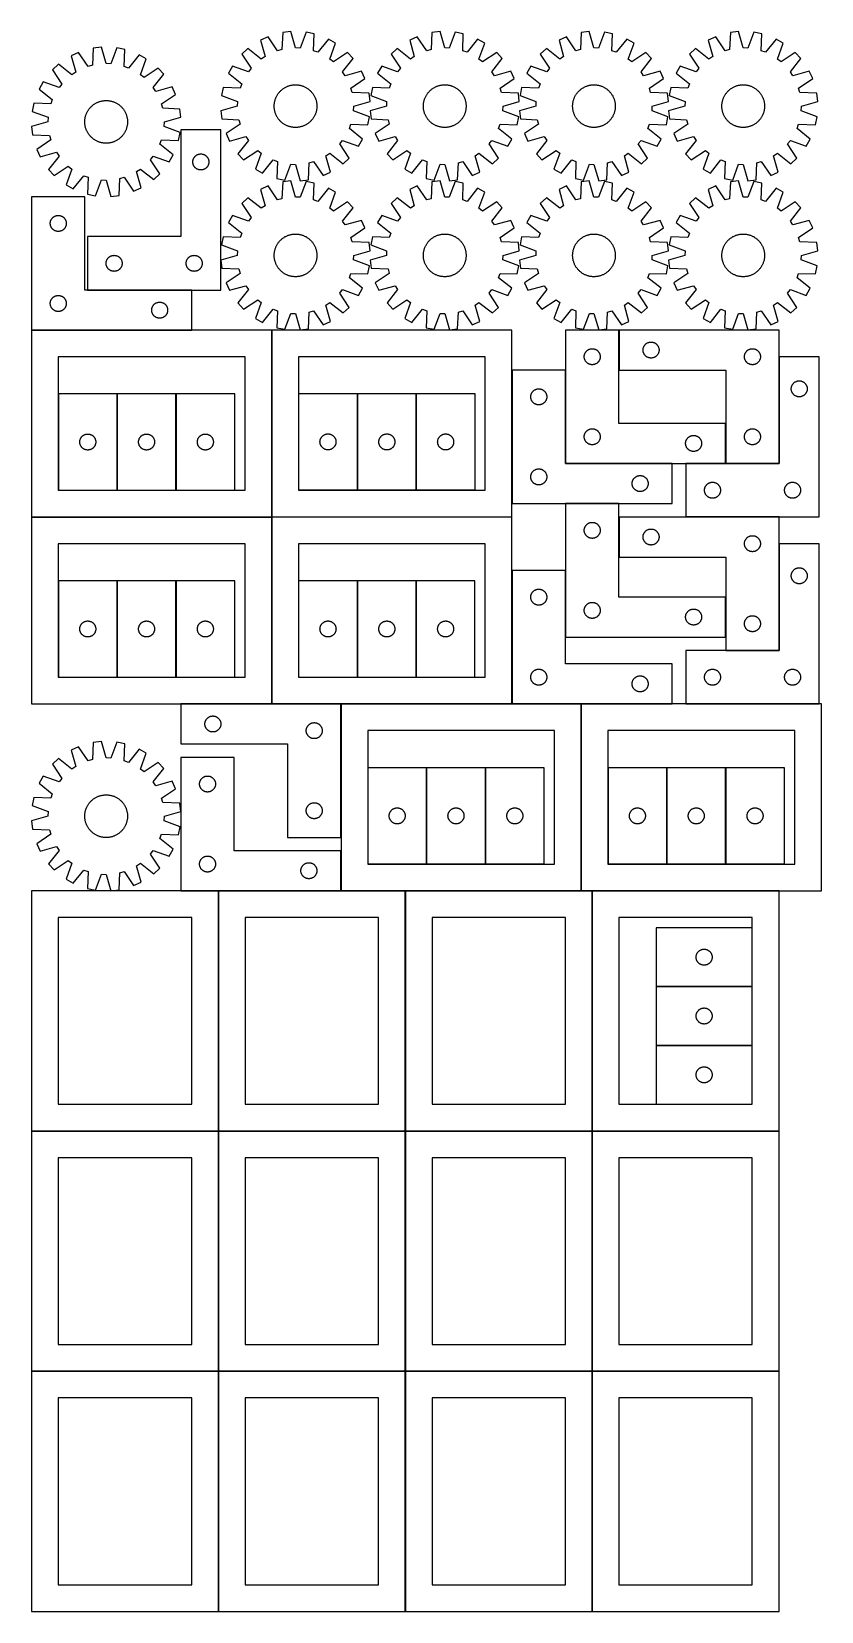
# Model space of a CAD drawing. Header units: millimetres. Extents: x 7 to 1487, y 7 to 2967.
import ezdxf

# ---------------------------------------------------------------- set-up
doc = ezdxf.new("R2010")
doc.units = ezdxf.units.MM
doc.layers.add('COMMON', color=5, linetype='CONTINUOUS', true_color=0x0000ff)
doc.layers.add('CUT', color=7, linetype='CONTINUOUS', true_color=0x000000)

msp = doc.modelspace()

# ---------------------------------------------------------------- linework, layer by layer
at = {"layer": 'COMMON'}
for p, q in [((111.147496, 2482.800032), (306.500006, 2482.800032)), ((306.500006, 2407.600032), (6.500006, 2407.600032)), ((456.600012, 2057.700042), (456.600012, 2407.500031)), ((1107.20003, 2332.900043), (1107.20003, 2407.900043)), ((1407.400031, 2157.900043), (1407.400031, 2357.700042)), ((906.800018, 2082.700047), (906.800018, 2332.700047)), ((1007.000018, 2332.700047), (1007.000018, 2157.900048)), ((166.840133, 2288.042391), (166.840133, 2108.042391)), ((277.040134, 2288.042391), (277.040134, 2108.042391)), ((727.330545, 2288.192278), (727.330545, 2108.192278)), ((1307.20003, 2157.900048), (1307.20003, 2232.900048)), ((1007.100024, 2157.800047), (1206.900018, 2157.800047)), ((1232.500031, 2157.800042), (1307.100024, 2157.800042)), ((1307.30003, 2157.800042), (1407.30003, 2157.800042)), ((1107.100024, 2082.600047), (1007.100024, 2082.600047)), ((456.500006, 2057.400031), (6.500006, 2057.400031)), ((456.600017, 1707.30003), (456.600017, 2057.30003)), ((1107.20003, 1982.500031), (1107.20003, 2057.500031)), ((1407.30003, 2057.600042), (1232.500031, 2057.600042)), ((1407.400031, 1807.500031), (1407.400031, 2007.30003)), ((906.800018, 1707.30003), (906.800018, 1957.30003)), ((1007.000018, 1957.30003), (1007.000018, 1832.500046)), ((166.840134, 1757.642379), (166.840134, 1937.642379)), ((277.040134, 1937.642379), (277.040134, 1757.642379)), ((617.040139, 1937.642379), (617.040139, 1757.642379)), ((727.24014, 1937.642379), (727.24014, 1757.642379)), ((1307.20003, 1832.500046), (1307.20003, 1907.500046)), ((1307.30003, 1807.40003), (1407.30003, 1807.40003)), ((286.147496, 1707.200024), (456.500006, 1707.200024)), ((456.700017, 1707.200024), (586.147496, 1707.200024)), ((586.247496, 1707.100024), (586.247496, 1457.100024)), ((906.700017, 1707.20003), (586.347497, 1707.20003)), ((1036.347497, 1707.20003), (906.900018, 1707.20003)), ((1036.447503, 1357.100024), (1036.447503, 1707.100024)), ((1206.900018, 1707.20003), (1036.547503, 1707.20003)), ((1482.500031, 1707.20003), (1232.500031, 1707.20003)), ((746.687629, 1587.442373), (746.687629, 1407.442373)), ((856.88763, 1587.442373), (856.88763, 1407.442373)), ((1196.887635, 1587.442373), (1196.887635, 1407.442373)), ((1307.087636, 1587.442373), (1307.087636, 1407.442373)), ((586.247496, 1432.100024), (586.247496, 1357.100024)), ((356.500006, 1357.000024), (286.147496, 1357.000024)), ((356.600012, 906.900018), (356.600012, 1356.900018)), ((586.147496, 1357.000024), (356.700012, 1357.000024)), ((706.700012, 1357.000024), (586.347497, 1357.000024)), ((706.800018, 906.900018), (706.800018, 1356.900018)), ((1036.347497, 1357.000024), (706.900018, 1357.000024)), ((1056.900018, 1357.000024), (1036.547503, 1357.000024)), ((1057.000024, 906.900018), (1057.000024, 1356.900018)), ((1407.100024, 1357.000024), (1057.100024, 1357.000024)), ((1176.757675, 1177.440146), (1356.757675, 1177.440146)), ((1176.757675, 1067.240145), (1356.757675, 1067.240145)), ((6.500006, 906.800012), (356.500006, 906.800012)), ((356.600012, 456.700012), (356.600012, 906.700012)), ((356.700012, 906.800012), (706.700012, 906.800012)), ((706.800018, 456.700012), (706.800018, 906.700012)), ((706.900018, 906.800012), (1056.900018, 906.800012)), ((1057.000024, 456.700012), (1057.000024, 906.700012)), ((1057.100024, 906.800012), (1407.100024, 906.800012)), ((356.500006, 456.600012), (6.500006, 456.600012)), ((356.600012, 6.500006), (356.600012, 456.500006)), ((706.700012, 456.600012), (356.700012, 456.600012)), ((706.800018, 6.500006), (706.800018, 456.500006)), ((1056.900018, 456.600012), (706.900018, 456.600012)), ((1057.000024, 6.500006), (1057.000024, 456.500006)), ((1407.100024, 456.600012), (1057.100024, 456.600012))]:
    msp.add_line(p, q, dxfattribs=at)
at = {"layer": 'CUT'}
for p, q in [((477.00117, 2965.386592), (475.57901, 2933.654081)), ((492.280571, 2967.195028), (477.00117, 2965.386592)), ((501.071244, 2936.671286), (492.280571, 2967.195028)), ((520.797416, 2966.074598), (509.638977, 2936.334659)), ((535.887828, 2963.072929), (520.797416, 2966.074598)), ((534.8159, 2931.326658), (535.887828, 2963.072929)), ((756.64866, 2965.386592), (755.2265, 2933.654081)), ((771.928061, 2967.195028), (756.64866, 2965.386592)), ((780.718734, 2936.671286), (771.928061, 2967.195028)), ((800.444906, 2966.074598), (789.286467, 2936.334659)), ((815.535318, 2963.072929), (800.444906, 2966.074598)), ((814.46339, 2931.326658), (815.535318, 2963.072929)), ((1036.29615, 2965.386592), (1034.87399, 2933.654081)), ((1051.575551, 2967.195028), (1036.29615, 2965.386592)), ((1060.366224, 2936.671286), (1051.575551, 2967.195028)), ((1080.092396, 2966.074598), (1068.933957, 2936.334659)), ((1095.182808, 2963.072929), (1080.092396, 2966.074598)), ((1094.11088, 2931.326658), (1095.182808, 2963.072929)), ((1315.94364, 2965.386592), (1314.52148, 2933.654081)), ((1331.223041, 2967.195028), (1315.94364, 2965.386592)), ((1340.013714, 2936.671286), (1331.223041, 2967.195028)), ((1359.739886, 2966.074598), (1348.581447, 2936.334659)), ((1374.830298, 2963.072929), (1359.739886, 2966.074598)), ((1373.75837, 2931.326658), (1374.830298, 2963.072929)), ((122.153674, 2935.939108), (120.731514, 2904.206597)), ((137.433075, 2937.747544), (122.153674, 2935.939108)), ((146.223748, 2907.223802), (137.433075, 2937.747544)), ((165.94992, 2936.627114), (154.791481, 2906.887175)), ((181.040332, 2933.625445), (165.94992, 2936.627114)), ((179.968404, 2901.879174), (181.040332, 2933.625445)), ((411.831885, 2935.34314), (400.533562, 2924.899078)), ((436.885094, 2915.815942), (411.831885, 2935.34314)), ((449.533807, 2957.639994), (435.56107, 2951.198474)), ((435.56107, 2951.198474), (444.014401, 2920.579592)), ((467.326588, 2931.326658), (449.533807, 2957.639994)), ((475.57901, 2933.654081), (467.326588, 2931.326658)), ((509.638977, 2936.334659), (501.071244, 2936.671286)), ((542.860275, 2928.358931), (534.8159, 2931.326658)), ((562.662728, 2953.195147), (542.860275, 2928.358931)), ((576.086995, 2945.677196), (562.662728, 2953.195147)), ((565.257394, 2915.815942), (576.086995, 2945.677196)), ((691.479375, 2935.34314), (680.181052, 2924.899078)), ((716.532584, 2915.815942), (691.479375, 2935.34314)), ((729.181297, 2957.639994), (715.20856, 2951.198474)), ((715.20856, 2951.198474), (723.661891, 2920.579592)), ((746.974078, 2931.326658), (729.181297, 2957.639994)), ((755.2265, 2933.654081), (746.974078, 2931.326658)), ((789.286467, 2936.334659), (780.718734, 2936.671286)), ((822.507765, 2928.358931), (814.46339, 2931.326658)), ((842.310218, 2953.195147), (822.507765, 2928.358931)), ((855.734485, 2945.677196), (842.310218, 2953.195147)), ((844.904884, 2915.815942), (855.734485, 2945.677196)), ((971.126865, 2935.34314), (959.828542, 2924.899078)), ((996.180074, 2915.815942), (971.126865, 2935.34314)), ((1008.828787, 2957.639994), (994.85605, 2951.198474)), ((994.85605, 2951.198474), (1003.309381, 2920.579592)), ((1026.621568, 2931.326658), (1008.828787, 2957.639994)), ((1034.87399, 2933.654081), (1026.621568, 2931.326658)), ((1068.933957, 2936.334659), (1060.366224, 2936.671286)), ((1102.155255, 2928.358931), (1094.11088, 2931.326658)), ((1121.957708, 2953.195147), (1102.155255, 2928.358931)), ((1135.381975, 2945.677196), (1121.957708, 2953.195147)), ((1124.552374, 2915.815942), (1135.381975, 2945.677196)), ((1250.774355, 2935.34314), (1239.476032, 2924.899078)), ((1275.827564, 2915.815942), (1250.774355, 2935.34314)), ((1288.476277, 2957.639994), (1274.50354, 2951.198474)), ((1274.50354, 2951.198474), (1282.956871, 2920.579592)), ((1306.269058, 2931.326658), (1288.476277, 2957.639994)), ((1314.52148, 2933.654081), (1306.269058, 2931.326658)), ((1348.581447, 2936.334659), (1340.013714, 2936.671286)), ((1381.802745, 2928.358931), (1373.75837, 2931.326658)), ((1401.605198, 2953.195147), (1381.802745, 2928.358931)), ((1415.029465, 2945.677196), (1401.605198, 2953.195147)), ((1404.199864, 2915.815942), (1415.029465, 2945.677196)), ((56.984389, 2905.895656), (45.686066, 2895.451594)), ((82.037598, 2886.368458), (56.984389, 2905.895656)), ((94.686311, 2928.19251), (80.713574, 2921.75099)), ((80.713574, 2921.75099), (89.166905, 2891.132108)), ((112.479092, 2901.879174), (94.686311, 2928.19251)), ((120.731514, 2904.206597), (112.479092, 2901.879174)), ((154.791481, 2906.887175), (146.223748, 2907.223802)), ((188.012779, 2898.911447), (179.968404, 2901.879174)), ((207.815232, 2923.747663), (188.012779, 2898.911447)), ((221.239499, 2916.229712), (207.815232, 2923.747663)), ((210.409898, 2886.368458), (221.239499, 2916.229712)), ((382.865334, 2902.487037), (375.347383, 2889.06277)), ((412.726588, 2891.657436), (382.865334, 2902.487037)), ((400.533562, 2924.899078), (418.034913, 2898.391013)), ((444.014401, 2920.579592), (436.885094, 2915.815942)), ((571.990971, 2910.507617), (565.257394, 2915.815942)), ((598.499036, 2928.008968), (571.990971, 2910.507617)), ((589.4159, 2891.657436), (608.943098, 2916.710645)), ((608.943098, 2916.710645), (598.499036, 2928.008968)), ((662.512824, 2902.487037), (654.994873, 2889.06277)), ((692.374078, 2891.657436), (662.512824, 2902.487037)), ((680.181052, 2924.899078), (697.682403, 2898.391013)), ((723.661891, 2920.579592), (716.532584, 2915.815942)), ((851.638461, 2910.507617), (844.904884, 2915.815942)), ((878.146526, 2928.008968), (851.638461, 2910.507617)), ((869.06339, 2891.657436), (888.590588, 2916.710645)), ((888.590588, 2916.710645), (878.146526, 2928.008968)), ((942.160314, 2902.487037), (934.642363, 2889.06277)), ((972.021568, 2891.657436), (942.160314, 2902.487037)), ((959.828542, 2924.899078), (977.329893, 2898.391013)), ((1003.309381, 2920.579592), (996.180074, 2915.815942)), ((1131.285951, 2910.507617), (1124.552374, 2915.815942)), ((1157.794016, 2928.008968), (1131.285951, 2910.507617)), ((1148.71088, 2891.657436), (1168.238078, 2916.710645)), ((1168.238078, 2916.710645), (1157.794016, 2928.008968)), ((1221.807804, 2902.487037), (1214.289853, 2889.06277)), ((1251.669058, 2891.657436), (1221.807804, 2902.487037)), ((1239.476032, 2924.899078), (1256.977383, 2898.391013)), ((1282.956871, 2920.579592), (1275.827564, 2915.815942)), ((1410.933441, 2910.507617), (1404.199864, 2915.815942)), ((1437.441506, 2928.008968), (1410.933441, 2910.507617)), ((1428.35837, 2891.657436), (1447.885568, 2916.710645)), ((1447.885568, 2916.710645), (1437.441506, 2928.008968)), ((28.017838, 2873.039553), (20.499887, 2859.615286)), ((57.879092, 2862.209952), (28.017838, 2873.039553)), ((45.686066, 2895.451594), (63.187417, 2868.943529)), ((89.166905, 2891.132108), (82.037598, 2886.368458)), ((217.143475, 2881.060133), (210.409898, 2886.368458)), ((243.65154, 2898.561484), (217.143475, 2881.060133)), ((234.568404, 2862.209952), (254.095602, 2887.263161)), ((254.095602, 2887.263161), (243.65154, 2898.561484)), ((375.347383, 2889.06277), (400.183599, 2869.260317)), ((418.034913, 2898.391013), (412.726588, 2891.657436)), ((594.17955, 2884.528129), (589.4159, 2891.657436)), ((624.798432, 2892.98146), (594.17955, 2884.528129)), ((604.926616, 2861.215942), (631.239952, 2879.008723)), ((631.239952, 2879.008723), (624.798432, 2892.98146)), ((654.994873, 2889.06277), (679.831089, 2869.260317)), ((697.682403, 2898.391013), (692.374078, 2891.657436)), ((873.82704, 2884.528129), (869.06339, 2891.657436)), ((904.445922, 2892.98146), (873.82704, 2884.528129)), ((884.574106, 2861.215942), (910.887442, 2879.008723)), ((910.887442, 2879.008723), (904.445922, 2892.98146)), ((934.642363, 2889.06277), (959.478579, 2869.260317)), ((977.329893, 2898.391013), (972.021568, 2891.657436)), ((1153.47453, 2884.528129), (1148.71088, 2891.657436)), ((1184.093412, 2892.98146), (1153.47453, 2884.528129)), ((1164.221596, 2861.215942), (1190.534932, 2879.008723)), ((1190.534932, 2879.008723), (1184.093412, 2892.98146)), ((1214.289853, 2889.06277), (1239.126069, 2869.260317)), ((1256.977383, 2898.391013), (1251.669058, 2891.657436)), ((1433.12202, 2884.528129), (1428.35837, 2891.657436)), ((1463.740902, 2892.98146), (1433.12202, 2884.528129)), ((1443.869086, 2861.215942), (1470.182422, 2879.008723)), ((1470.182422, 2879.008723), (1463.740902, 2892.98146)), ((20.499887, 2859.615286), (45.336103, 2839.812833)), ((63.187417, 2868.943529), (57.879092, 2862.209952)), ((239.332054, 2855.080645), (234.568404, 2862.209952)), ((269.950936, 2863.533976), (239.332054, 2855.080645)), ((250.07912, 2831.768458), (276.392456, 2849.561239)), ((276.392456, 2849.561239), (269.950936, 2863.533976)), ((365.469601, 2862.28787), (362.467932, 2847.197458)), ((362.467932, 2847.197458), (392.207871, 2836.039019)), ((397.215872, 2861.215942), (365.469601, 2862.28787)), ((400.183599, 2869.260317), (397.215872, 2861.215942)), ((463.880185, 2842.196268), (464.361059, 2843.357202)), ((464.361059, 2843.357202), (464.878162, 2844.502458)), ((464.878162, 2844.502458), (465.430983, 2845.630906)), ((465.430983, 2845.630906), (466.018977, 2846.741433)), ((466.018977, 2846.741433), (466.641563, 2847.832943)), ((466.641563, 2847.832943), (467.298127, 2848.904358)), ((467.298127, 2848.904358), (467.988021, 2849.954621)), ((467.988021, 2849.954621), (468.710564, 2850.982696)), ((468.710564, 2850.982696), (469.465043, 2851.987568)), ((469.465043, 2851.987568), (470.250714, 2852.968246)), ((470.250714, 2852.968246), (471.066801, 2853.923761)), ((471.066801, 2853.923761), (471.912499, 2854.85317)), ((471.912499, 2854.85317), (472.786973, 2855.755557)), ((472.786973, 2855.755557), (473.68936, 2856.630031)), ((473.68936, 2856.630031), (474.618769, 2857.475729)), ((474.618769, 2857.475729), (475.574284, 2858.291816)), ((475.574284, 2858.291816), (476.554962, 2859.077486)), ((476.554962, 2859.077486), (477.559834, 2859.831966)), ((477.559834, 2859.831966), (478.587909, 2860.554509)), ((478.587909, 2860.554509), (479.638172, 2861.244403)), ((479.638172, 2861.244403), (480.709587, 2861.900967)), ((480.709587, 2861.900967), (481.801097, 2862.523553)), ((481.801097, 2862.523553), (482.911624, 2863.111547)), ((482.911624, 2863.111547), (484.040072, 2863.664368)), ((484.040072, 2863.664368), (485.185328, 2864.181471)), ((485.185328, 2864.181471), (486.346262, 2864.662345)), ((486.346262, 2864.662345), (487.521727, 2865.106517)), ((487.521727, 2865.106517), (488.710564, 2865.513547)), ((488.710564, 2865.513547), (489.9116, 2865.883033)), ((489.9116, 2865.883033), (491.123648, 2866.214612)), ((491.123648, 2866.214612), (492.345514, 2866.507956)), ((492.345514, 2866.507956), (493.575991, 2866.762776)), ((493.575991, 2866.762776), (494.813865, 2866.97882)), ((494.813865, 2866.97882), (496.057915, 2867.155874)), ((496.057915, 2867.155874), (497.306911, 2867.293765)), ((497.306911, 2867.293765), (498.559623, 2867.392355)), ((498.559623, 2867.392355), (499.814814, 2867.451548)), ((499.814814, 2867.451548), (501.071244, 2867.471286)), ((501.071244, 2867.471286), (502.327674, 2867.451548)), ((502.327674, 2867.451548), (503.582865, 2867.392355)), ((503.582865, 2867.392355), (504.835577, 2867.293765)), ((504.835577, 2867.293765), (506.084573, 2867.155874)), ((506.084573, 2867.155874), (507.328623, 2866.97882)), ((507.328623, 2866.97882), (508.566497, 2866.762776)), ((508.566497, 2866.762776), (509.796974, 2866.507956)), ((509.796974, 2866.507956), (511.018839, 2866.214612)), ((511.018839, 2866.214612), (512.230888, 2865.883033)), ((512.230888, 2865.883033), (513.431924, 2865.513547)), ((513.431924, 2865.513547), (514.620761, 2865.106517)), ((514.620761, 2865.106517), (515.796226, 2864.662345)), ((515.796226, 2864.662345), (516.95716, 2864.181471)), ((516.95716, 2864.181471), (518.102416, 2863.664368)), ((518.102416, 2863.664368), (519.230864, 2863.111547)), ((519.230864, 2863.111547), (520.341391, 2862.523553)), ((520.341391, 2862.523553), (521.432901, 2861.900967)), ((521.432901, 2861.900967), (522.504316, 2861.244403)), ((522.504316, 2861.244403), (523.554579, 2860.554509)), ((523.554579, 2860.554509), (524.582654, 2859.831966)), ((524.582654, 2859.831966), (525.587526, 2859.077486)), ((525.587526, 2859.077486), (526.568204, 2858.291816)), ((526.568204, 2858.291816), (527.523719, 2857.475729)), ((527.523719, 2857.475729), (528.453128, 2856.630031)), ((528.453128, 2856.630031), (529.355515, 2855.755557)), ((529.355515, 2855.755557), (530.229989, 2854.85317)), ((530.229989, 2854.85317), (531.075687, 2853.923761)), ((531.075687, 2853.923761), (531.891774, 2852.968246)), ((531.891774, 2852.968246), (532.677444, 2851.987568)), ((532.677444, 2851.987568), (533.431924, 2850.982696)), ((533.431924, 2850.982696), (534.154467, 2849.954621)), ((534.154467, 2849.954621), (534.844361, 2848.904358)), ((534.844361, 2848.904358), (535.500925, 2847.832943)), ((535.500925, 2847.832943), (536.123511, 2846.741433)), ((536.123511, 2846.741433), (536.711505, 2845.630906)), ((536.711505, 2845.630906), (537.264326, 2844.502458)), ((537.264326, 2844.502458), (537.781429, 2843.357202)), ((537.781429, 2843.357202), (538.262303, 2842.196268)), ((607.254039, 2852.96352), (604.926616, 2861.215942)), ((638.98655, 2851.54136), (607.254039, 2852.96352)), ((640.794986, 2836.261959), (638.98655, 2851.54136)), ((645.117091, 2862.28787), (642.115422, 2847.197458)), ((642.115422, 2847.197458), (671.855361, 2836.039019)), ((676.863362, 2861.215942), (645.117091, 2862.28787)), ((679.831089, 2869.260317), (676.863362, 2861.215942)), ((743.527675, 2842.196268), (744.008549, 2843.357202)), ((744.008549, 2843.357202), (744.525652, 2844.502458)), ((744.525652, 2844.502458), (745.078473, 2845.630906)), ((745.078473, 2845.630906), (745.666467, 2846.741433)), ((745.666467, 2846.741433), (746.289053, 2847.832943)), ((746.289053, 2847.832943), (746.945617, 2848.904358)), ((746.945617, 2848.904358), (747.635511, 2849.954621)), ((747.635511, 2849.954621), (748.358054, 2850.982696)), ((748.358054, 2850.982696), (749.112533, 2851.987568)), ((749.112533, 2851.987568), (749.898204, 2852.968246)), ((749.898204, 2852.968246), (750.714291, 2853.923761)), ((750.714291, 2853.923761), (751.559989, 2854.85317)), ((751.559989, 2854.85317), (752.434463, 2855.755557)), ((752.434463, 2855.755557), (753.33685, 2856.630031)), ((753.33685, 2856.630031), (754.266259, 2857.475729)), ((754.266259, 2857.475729), (755.221774, 2858.291816)), ((755.221774, 2858.291816), (756.202452, 2859.077486)), ((756.202452, 2859.077486), (757.207324, 2859.831966)), ((757.207324, 2859.831966), (758.235399, 2860.554509)), ((758.235399, 2860.554509), (759.285662, 2861.244403)), ((759.285662, 2861.244403), (760.357077, 2861.900967)), ((760.357077, 2861.900967), (761.448587, 2862.523553)), ((761.448587, 2862.523553), (762.559114, 2863.111547)), ((762.559114, 2863.111547), (763.687562, 2863.664368)), ((763.687562, 2863.664368), (764.832818, 2864.181471)), ((764.832818, 2864.181471), (765.993752, 2864.662345)), ((765.993752, 2864.662345), (767.169217, 2865.106517)), ((767.169217, 2865.106517), (768.358054, 2865.513547)), ((768.358054, 2865.513547), (769.55909, 2865.883033)), ((769.55909, 2865.883033), (770.771138, 2866.214612)), ((770.771138, 2866.214612), (771.993004, 2866.507956)), ((771.993004, 2866.507956), (773.223481, 2866.762776)), ((773.223481, 2866.762776), (774.461355, 2866.97882)), ((774.461355, 2866.97882), (775.705405, 2867.155874)), ((775.705405, 2867.155874), (776.954401, 2867.293765)), ((776.954401, 2867.293765), (778.207113, 2867.392355)), ((778.207113, 2867.392355), (779.462304, 2867.451548)), ((779.462304, 2867.451548), (780.718734, 2867.471286)), ((780.718734, 2867.471286), (781.975164, 2867.451548)), ((781.975164, 2867.451548), (783.230355, 2867.392355)), ((783.230355, 2867.392355), (784.483067, 2867.293765)), ((784.483067, 2867.293765), (785.732063, 2867.155874)), ((785.732063, 2867.155874), (786.976113, 2866.97882)), ((786.976113, 2866.97882), (788.213987, 2866.762776)), ((788.213987, 2866.762776), (789.444464, 2866.507956)), ((789.444464, 2866.507956), (790.666329, 2866.214612)), ((790.666329, 2866.214612), (791.878378, 2865.883033)), ((791.878378, 2865.883033), (793.079414, 2865.513547)), ((793.079414, 2865.513547), (794.268251, 2865.106517)), ((794.268251, 2865.106517), (795.443716, 2864.662345)), ((795.443716, 2864.662345), (796.60465, 2864.181471)), ((796.60465, 2864.181471), (797.749906, 2863.664368)), ((797.749906, 2863.664368), (798.878354, 2863.111547)), ((798.878354, 2863.111547), (799.988881, 2862.523553)), ((799.988881, 2862.523553), (801.080391, 2861.900967)), ((801.080391, 2861.900967), (802.151806, 2861.244403)), ((802.151806, 2861.244403), (803.202069, 2860.554509)), ((803.202069, 2860.554509), (804.230144, 2859.831966)), ((804.230144, 2859.831966), (805.235016, 2859.077486)), ((805.235016, 2859.077486), (806.215694, 2858.291816)), ((806.215694, 2858.291816), (807.171209, 2857.475729)), ((807.171209, 2857.475729), (808.100618, 2856.630031)), ((808.100618, 2856.630031), (809.003005, 2855.755557)), ((809.003005, 2855.755557), (809.877479, 2854.85317)), ((809.877479, 2854.85317), (810.723177, 2853.923761)), ((810.723177, 2853.923761), (811.539264, 2852.968246)), ((811.539264, 2852.968246), (812.324934, 2851.987568)), ((812.324934, 2851.987568), (813.079414, 2850.982696)), ((813.079414, 2850.982696), (813.801957, 2849.954621)), ((813.801957, 2849.954621), (814.491851, 2848.904358)), ((814.491851, 2848.904358), (815.148415, 2847.832943)), ((815.148415, 2847.832943), (815.771001, 2846.741433)), ((815.771001, 2846.741433), (816.358995, 2845.630906)), ((816.358995, 2845.630906), (816.911816, 2844.502458)), ((816.911816, 2844.502458), (817.428919, 2843.357202)), ((817.428919, 2843.357202), (817.909793, 2842.196268)), ((886.901529, 2852.96352), (884.574106, 2861.215942)), ((918.63404, 2851.54136), (886.901529, 2852.96352)), ((920.442476, 2836.261959), (918.63404, 2851.54136)), ((924.764581, 2862.28787), (921.762912, 2847.197458)), ((921.762912, 2847.197458), (951.502851, 2836.039019)), ((956.510852, 2861.215942), (924.764581, 2862.28787)), ((959.478579, 2869.260317), (956.510852, 2861.215942)), ((1023.175165, 2842.196268), (1023.656039, 2843.357202)), ((1023.656039, 2843.357202), (1024.173142, 2844.502458)), ((1024.173142, 2844.502458), (1024.725963, 2845.630906)), ((1024.725963, 2845.630906), (1025.313957, 2846.741433)), ((1025.313957, 2846.741433), (1025.936543, 2847.832943)), ((1025.936543, 2847.832943), (1026.593107, 2848.904358)), ((1026.593107, 2848.904358), (1027.283001, 2849.954621)), ((1027.283001, 2849.954621), (1028.005544, 2850.982696)), ((1028.005544, 2850.982696), (1028.760023, 2851.987568)), ((1028.760023, 2851.987568), (1029.545694, 2852.968246)), ((1029.545694, 2852.968246), (1030.361781, 2853.923761)), ((1030.361781, 2853.923761), (1031.207479, 2854.85317)), ((1031.207479, 2854.85317), (1032.081953, 2855.755557)), ((1032.081953, 2855.755557), (1032.98434, 2856.630031)), ((1032.98434, 2856.630031), (1033.913749, 2857.475729)), ((1033.913749, 2857.475729), (1034.869264, 2858.291816)), ((1034.869264, 2858.291816), (1035.849942, 2859.077486)), ((1035.849942, 2859.077486), (1036.854814, 2859.831966)), ((1036.854814, 2859.831966), (1037.882889, 2860.554509)), ((1037.882889, 2860.554509), (1038.933152, 2861.244403)), ((1038.933152, 2861.244403), (1040.004567, 2861.900967)), ((1040.004567, 2861.900967), (1041.096077, 2862.523553)), ((1041.096077, 2862.523553), (1042.206604, 2863.111547)), ((1042.206604, 2863.111547), (1043.335052, 2863.664368)), ((1043.335052, 2863.664368), (1044.480308, 2864.181471)), ((1044.480308, 2864.181471), (1045.641242, 2864.662345)), ((1045.641242, 2864.662345), (1046.816707, 2865.106517)), ((1046.816707, 2865.106517), (1048.005544, 2865.513547)), ((1048.005544, 2865.513547), (1049.20658, 2865.883033)), ((1049.20658, 2865.883033), (1050.418628, 2866.214612)), ((1050.418628, 2866.214612), (1051.640494, 2866.507956)), ((1051.640494, 2866.507956), (1052.870971, 2866.762776)), ((1052.870971, 2866.762776), (1054.108845, 2866.97882)), ((1054.108845, 2866.97882), (1055.352895, 2867.155874)), ((1055.352895, 2867.155874), (1056.601891, 2867.293765)), ((1056.601891, 2867.293765), (1057.854603, 2867.392355)), ((1057.854603, 2867.392355), (1059.109794, 2867.451548)), ((1059.109794, 2867.451548), (1060.366224, 2867.471286)), ((1060.366224, 2867.471286), (1061.622654, 2867.451548)), ((1061.622654, 2867.451548), (1062.877845, 2867.392355)), ((1062.877845, 2867.392355), (1064.130557, 2867.293765)), ((1064.130557, 2867.293765), (1065.379553, 2867.155874)), ((1065.379553, 2867.155874), (1066.623603, 2866.97882)), ((1066.623603, 2866.97882), (1067.861477, 2866.762776)), ((1067.861477, 2866.762776), (1069.091954, 2866.507956)), ((1069.091954, 2866.507956), (1070.313819, 2866.214612)), ((1070.313819, 2866.214612), (1071.525868, 2865.883033)), ((1071.525868, 2865.883033), (1072.726904, 2865.513547)), ((1072.726904, 2865.513547), (1073.915741, 2865.106517)), ((1073.915741, 2865.106517), (1075.091206, 2864.662345)), ((1075.091206, 2864.662345), (1076.25214, 2864.181471)), ((1076.25214, 2864.181471), (1077.397396, 2863.664368)), ((1077.397396, 2863.664368), (1078.525844, 2863.111547)), ((1078.525844, 2863.111547), (1079.636371, 2862.523553)), ((1079.636371, 2862.523553), (1080.727881, 2861.900967)), ((1080.727881, 2861.900967), (1081.799296, 2861.244403)), ((1081.799296, 2861.244403), (1082.849559, 2860.554509)), ((1082.849559, 2860.554509), (1083.877634, 2859.831966)), ((1083.877634, 2859.831966), (1084.882506, 2859.077486)), ((1084.882506, 2859.077486), (1085.863184, 2858.291816)), ((1085.863184, 2858.291816), (1086.818699, 2857.475729)), ((1086.818699, 2857.475729), (1087.748108, 2856.630031)), ((1087.748108, 2856.630031), (1088.650495, 2855.755557)), ((1088.650495, 2855.755557), (1089.524969, 2854.85317)), ((1089.524969, 2854.85317), (1090.370667, 2853.923761)), ((1090.370667, 2853.923761), (1091.186754, 2852.968246)), ((1091.186754, 2852.968246), (1091.972424, 2851.987568)), ((1091.972424, 2851.987568), (1092.726904, 2850.982696)), ((1092.726904, 2850.982696), (1093.449447, 2849.954621)), ((1093.449447, 2849.954621), (1094.139341, 2848.904358)), ((1094.139341, 2848.904358), (1094.795905, 2847.832943)), ((1094.795905, 2847.832943), (1095.418491, 2846.741433)), ((1095.418491, 2846.741433), (1096.006485, 2845.630906)), ((1096.006485, 2845.630906), (1096.559306, 2844.502458)), ((1096.559306, 2844.502458), (1097.076409, 2843.357202)), ((1097.076409, 2843.357202), (1097.557283, 2842.196268)), ((1166.549019, 2852.96352), (1164.221596, 2861.215942)), ((1198.28153, 2851.54136), (1166.549019, 2852.96352)), ((1200.089966, 2836.261959), (1198.28153, 2851.54136)), ((1204.412071, 2862.28787), (1201.410402, 2847.197458)), ((1201.410402, 2847.197458), (1231.150341, 2836.039019)), ((1236.158342, 2861.215942), (1204.412071, 2862.28787)), ((1239.126069, 2869.260317), (1236.158342, 2861.215942)), ((1302.822655, 2842.196268), (1303.303529, 2843.357202)), ((1303.303529, 2843.357202), (1303.820632, 2844.502458)), ((1303.820632, 2844.502458), (1304.373453, 2845.630906)), ((1304.373453, 2845.630906), (1304.961447, 2846.741433)), ((1304.961447, 2846.741433), (1305.584033, 2847.832943)), ((1305.584033, 2847.832943), (1306.240597, 2848.904358)), ((1306.240597, 2848.904358), (1306.930491, 2849.954621)), ((1306.930491, 2849.954621), (1307.653034, 2850.982696)), ((1307.653034, 2850.982696), (1308.407513, 2851.987568)), ((1308.407513, 2851.987568), (1309.193184, 2852.968246)), ((1309.193184, 2852.968246), (1310.009271, 2853.923761)), ((1310.009271, 2853.923761), (1310.854969, 2854.85317)), ((1310.854969, 2854.85317), (1311.729443, 2855.755557)), ((1311.729443, 2855.755557), (1312.63183, 2856.630031)), ((1312.63183, 2856.630031), (1313.561239, 2857.475729)), ((1313.561239, 2857.475729), (1314.516754, 2858.291816)), ((1314.516754, 2858.291816), (1315.497432, 2859.077486)), ((1315.497432, 2859.077486), (1316.502304, 2859.831966)), ((1316.502304, 2859.831966), (1317.530379, 2860.554509)), ((1317.530379, 2860.554509), (1318.580642, 2861.244403)), ((1318.580642, 2861.244403), (1319.652057, 2861.900967)), ((1319.652057, 2861.900967), (1320.743567, 2862.523553)), ((1320.743567, 2862.523553), (1321.854094, 2863.111547)), ((1321.854094, 2863.111547), (1322.982542, 2863.664368)), ((1322.982542, 2863.664368), (1324.127798, 2864.181471)), ((1324.127798, 2864.181471), (1325.288732, 2864.662345)), ((1325.288732, 2864.662345), (1326.464197, 2865.106517)), ((1326.464197, 2865.106517), (1327.653034, 2865.513547)), ((1327.653034, 2865.513547), (1328.85407, 2865.883033)), ((1328.85407, 2865.883033), (1330.066118, 2866.214612)), ((1330.066118, 2866.214612), (1331.287984, 2866.507956)), ((1331.287984, 2866.507956), (1332.518461, 2866.762776)), ((1332.518461, 2866.762776), (1333.756335, 2866.97882)), ((1333.756335, 2866.97882), (1335.000385, 2867.155874)), ((1335.000385, 2867.155874), (1336.249381, 2867.293765)), ((1336.249381, 2867.293765), (1337.502093, 2867.392355)), ((1337.502093, 2867.392355), (1338.757284, 2867.451548)), ((1338.757284, 2867.451548), (1340.013714, 2867.471286)), ((1340.013714, 2867.471286), (1341.270144, 2867.451548)), ((1341.270144, 2867.451548), (1342.525335, 2867.392355)), ((1342.525335, 2867.392355), (1343.778047, 2867.293765)), ((1343.778047, 2867.293765), (1345.027043, 2867.155874)), ((1345.027043, 2867.155874), (1346.271093, 2866.97882)), ((1346.271093, 2866.97882), (1347.508967, 2866.762776)), ((1347.508967, 2866.762776), (1348.739444, 2866.507956)), ((1348.739444, 2866.507956), (1349.961309, 2866.214612)), ((1349.961309, 2866.214612), (1351.173358, 2865.883033)), ((1351.173358, 2865.883033), (1352.374394, 2865.513547)), ((1352.374394, 2865.513547), (1353.563231, 2865.106517)), ((1353.563231, 2865.106517), (1354.738696, 2864.662345)), ((1354.738696, 2864.662345), (1355.89963, 2864.181471)), ((1355.89963, 2864.181471), (1357.044886, 2863.664368)), ((1357.044886, 2863.664368), (1358.173334, 2863.111547)), ((1358.173334, 2863.111547), (1359.283861, 2862.523553)), ((1359.283861, 2862.523553), (1360.375371, 2861.900967)), ((1360.375371, 2861.900967), (1361.446786, 2861.244403)), ((1361.446786, 2861.244403), (1362.497049, 2860.554509)), ((1362.497049, 2860.554509), (1363.525124, 2859.831966)), ((1363.525124, 2859.831966), (1364.529996, 2859.077486)), ((1364.529996, 2859.077486), (1365.510674, 2858.291816)), ((1365.510674, 2858.291816), (1366.466189, 2857.475729)), ((1366.466189, 2857.475729), (1367.395598, 2856.630031)), ((1367.395598, 2856.630031), (1368.297985, 2855.755557)), ((1368.297985, 2855.755557), (1369.172459, 2854.85317)), ((1369.172459, 2854.85317), (1370.018157, 2853.923761)), ((1370.018157, 2853.923761), (1370.834244, 2852.968246)), ((1370.834244, 2852.968246), (1371.619914, 2851.987568)), ((1371.619914, 2851.987568), (1372.374394, 2850.982696)), ((1372.374394, 2850.982696), (1373.096937, 2849.954621)), ((1373.096937, 2849.954621), (1373.786831, 2848.904358)), ((1373.786831, 2848.904358), (1374.443395, 2847.832943)), ((1374.443395, 2847.832943), (1375.065981, 2846.741433)), ((1375.065981, 2846.741433), (1375.653975, 2845.630906)), ((1375.653975, 2845.630906), (1376.206796, 2844.502458)), ((1376.206796, 2844.502458), (1376.723899, 2843.357202)), ((1376.723899, 2843.357202), (1377.204773, 2842.196268)), ((1446.196509, 2852.96352), (1443.869086, 2861.215942)), ((1477.92902, 2851.54136), (1446.196509, 2852.96352)), ((1479.737456, 2836.261959), (1477.92902, 2851.54136)), ((10.622105, 2832.840386), (7.620436, 2817.749974)), ((7.620436, 2817.749974), (37.360375, 2806.591535)), ((42.368376, 2831.768458), (10.622105, 2832.840386)), ((45.336103, 2839.812833), (42.368376, 2831.768458)), ((108.588517, 2811.573319), (109.032689, 2812.748784)), ((109.032689, 2812.748784), (109.513563, 2813.909718)), ((109.513563, 2813.909718), (110.030666, 2815.054974)), ((110.030666, 2815.054974), (110.583487, 2816.183422)), ((110.583487, 2816.183422), (111.171481, 2817.293949)), ((111.171481, 2817.293949), (111.794067, 2818.385459)), ((111.794067, 2818.385459), (112.450631, 2819.456874)), ((112.450631, 2819.456874), (113.140525, 2820.507137)), ((113.140525, 2820.507137), (113.863068, 2821.535212)), ((113.863068, 2821.535212), (114.617547, 2822.540084)), ((114.617547, 2822.540084), (115.403218, 2823.520762)), ((115.403218, 2823.520762), (116.219305, 2824.476277)), ((116.219305, 2824.476277), (117.065003, 2825.405686)), ((117.065003, 2825.405686), (117.939477, 2826.308073)), ((117.939477, 2826.308073), (118.841864, 2827.182547)), ((118.841864, 2827.182547), (119.771273, 2828.028245)), ((119.771273, 2828.028245), (120.726788, 2828.844332)), ((120.726788, 2828.844332), (121.707466, 2829.630002)), ((121.707466, 2829.630002), (122.712338, 2830.384482)), ((122.712338, 2830.384482), (123.740413, 2831.107025)), ((123.740413, 2831.107025), (124.790676, 2831.796919)), ((124.790676, 2831.796919), (125.862091, 2832.453483)), ((125.862091, 2832.453483), (126.953601, 2833.076069)), ((126.953601, 2833.076069), (128.064128, 2833.664063)), ((128.064128, 2833.664063), (129.192576, 2834.216884)), ((129.192576, 2834.216884), (130.337832, 2834.733987)), ((130.337832, 2834.733987), (131.498766, 2835.214861)), ((131.498766, 2835.214861), (132.674231, 2835.659033)), ((132.674231, 2835.659033), (133.863068, 2836.066063)), ((133.863068, 2836.066063), (135.064104, 2836.435549)), ((135.064104, 2836.435549), (136.276152, 2836.767128)), ((136.276152, 2836.767128), (137.498018, 2837.060472)), ((137.498018, 2837.060472), (138.728495, 2837.315292)), ((138.728495, 2837.315292), (139.966369, 2837.531336)), ((139.966369, 2837.531336), (141.210419, 2837.70839)), ((141.210419, 2837.70839), (142.459415, 2837.846281)), ((142.459415, 2837.846281), (143.712127, 2837.944871)), ((143.712127, 2837.944871), (144.967318, 2838.004064)), ((144.967318, 2838.004064), (146.223748, 2838.023802)), ((146.223748, 2838.023802), (147.480178, 2838.004064)), ((147.480178, 2838.004064), (148.735369, 2837.944871)), ((148.735369, 2837.944871), (149.988081, 2837.846281)), ((149.988081, 2837.846281), (151.237077, 2837.70839)), ((151.237077, 2837.70839), (152.481127, 2837.531336)), ((152.481127, 2837.531336), (153.719001, 2837.315292)), ((153.719001, 2837.315292), (154.949478, 2837.060472)), ((154.949478, 2837.060472), (156.171343, 2836.767128)), ((156.171343, 2836.767128), (157.383392, 2836.435549)), ((157.383392, 2836.435549), (158.584428, 2836.066063)), ((158.584428, 2836.066063), (159.773265, 2835.659033)), ((159.773265, 2835.659033), (160.94873, 2835.214861)), ((160.94873, 2835.214861), (162.109664, 2834.733987)), ((162.109664, 2834.733987), (163.25492, 2834.216884)), ((163.25492, 2834.216884), (164.383368, 2833.664063)), ((164.383368, 2833.664063), (165.493895, 2833.076069)), ((165.493895, 2833.076069), (166.585405, 2832.453483)), ((166.585405, 2832.453483), (167.65682, 2831.796919)), ((167.65682, 2831.796919), (168.707083, 2831.107025)), ((168.707083, 2831.107025), (169.735158, 2830.384482)), ((169.735158, 2830.384482), (170.74003, 2829.630002)), ((170.74003, 2829.630002), (171.720708, 2828.844332)), ((171.720708, 2828.844332), (172.676223, 2828.028245)), ((172.676223, 2828.028245), (173.605632, 2827.182547)), ((173.605632, 2827.182547), (174.508019, 2826.308073)), ((174.508019, 2826.308073), (175.382493, 2825.405686)), ((175.382493, 2825.405686), (176.228191, 2824.476277)), ((176.228191, 2824.476277), (177.044278, 2823.520762)), ((177.044278, 2823.520762), (177.829948, 2822.540084)), ((177.829948, 2822.540084), (178.584428, 2821.535212)), ((178.584428, 2821.535212), (179.306971, 2820.507137)), ((179.306971, 2820.507137), (179.996865, 2819.456874)), ((179.996865, 2819.456874), (180.653429, 2818.385459)), ((180.653429, 2818.385459), (181.276015, 2817.293949)), ((181.276015, 2817.293949), (181.864009, 2816.183422)), ((181.864009, 2816.183422), (182.41683, 2815.054974)), ((182.41683, 2815.054974), (182.933933, 2813.909718)), ((182.933933, 2813.909718), (183.414807, 2812.748784)), ((183.414807, 2812.748784), (183.858979, 2811.573319)), ((252.406543, 2823.516036), (250.07912, 2831.768458)), ((284.139054, 2822.093876), (252.406543, 2823.516036)), ((285.94749, 2806.814475), (284.139054, 2822.093876)), ((391.871244, 2827.471286), (361.347502, 2818.680613)), ((361.347502, 2818.680613), (363.155938, 2803.401212)), ((392.207871, 2836.039019), (391.871244, 2827.471286)), ((461.071244, 2827.471286), (461.090982, 2828.727716)), ((461.090982, 2826.214856), (461.071244, 2827.471286)), ((461.090982, 2828.727716), (461.150175, 2829.982907)), ((461.150175, 2824.959665), (461.090982, 2826.214856)), ((461.150175, 2829.982907), (461.248765, 2831.235619)), ((461.248765, 2823.706953), (461.150175, 2824.959665)), ((461.248765, 2831.235619), (461.386656, 2832.484615)), ((461.386656, 2822.457957), (461.248765, 2823.706953)), ((461.386656, 2832.484615), (461.56371, 2833.728665)), ((461.56371, 2821.213907), (461.386656, 2822.457957)), ((461.56371, 2833.728665), (461.779754, 2834.966539)), ((461.779754, 2819.976033), (461.56371, 2821.213907)), ((461.779754, 2834.966539), (462.034574, 2836.197016)), ((462.034574, 2818.745556), (461.779754, 2819.976033)), ((462.034574, 2836.197016), (462.327918, 2837.418881)), ((462.327918, 2817.52369), (462.034574, 2818.745556)), ((462.327918, 2837.418881), (462.659497, 2838.63093)), ((462.659497, 2816.311642), (462.327918, 2817.52369)), ((462.659497, 2838.63093), (463.028983, 2839.831966)), ((463.028983, 2815.110606), (462.659497, 2816.311642)), ((463.028983, 2839.831966), (463.436013, 2841.020803)), ((463.436013, 2813.921769), (463.028983, 2815.110606)), ((463.436013, 2841.020803), (463.880185, 2842.196268)), ((463.880185, 2812.746304), (463.436013, 2813.921769)), ((464.361059, 2811.58537), (463.880185, 2812.746304)), ((538.262303, 2812.746304), (537.781429, 2811.58537)), ((538.262303, 2842.196268), (538.706475, 2841.020803)), ((538.706475, 2813.921769), (538.262303, 2812.746304)), ((538.706475, 2841.020803), (539.113505, 2839.831966)), ((539.113505, 2815.110606), (538.706475, 2813.921769)), ((539.113505, 2839.831966), (539.482991, 2838.63093)), ((539.482991, 2816.311642), (539.113505, 2815.110606)), ((539.482991, 2838.63093), (539.81457, 2837.418881)), ((539.81457, 2817.52369), (539.482991, 2816.311642)), ((539.81457, 2837.418881), (540.107914, 2836.197016)), ((540.107914, 2818.745556), (539.81457, 2817.52369)), ((540.107914, 2836.197016), (540.362734, 2834.966539)), ((540.362734, 2819.976033), (540.107914, 2818.745556)), ((540.362734, 2834.966539), (540.578778, 2833.728665)), ((540.578778, 2821.213907), (540.362734, 2819.976033)), ((540.578778, 2833.728665), (540.755832, 2832.484615)), ((540.755832, 2822.457957), (540.578778, 2821.213907)), ((540.755832, 2832.484615), (540.893723, 2831.235619)), ((540.893723, 2823.706953), (540.755832, 2822.457957)), ((540.893723, 2831.235619), (540.992313, 2829.982907)), ((540.992313, 2824.959665), (540.893723, 2823.706953)), ((540.992313, 2829.982907), (541.051506, 2828.727716)), ((541.051506, 2826.214856), (540.992313, 2824.959665)), ((541.051506, 2828.727716), (541.071244, 2827.471286)), ((541.071244, 2827.471286), (541.051506, 2826.214856)), ((609.934617, 2818.903553), (610.271244, 2827.471286)), ((639.674556, 2807.745114), (609.934617, 2818.903553)), ((610.271244, 2827.471286), (640.794986, 2836.261959)), ((671.518734, 2827.471286), (640.994992, 2818.680613)), ((640.994992, 2818.680613), (642.803428, 2803.401212)), ((671.855361, 2836.039019), (671.518734, 2827.471286)), ((740.718734, 2827.471286), (740.738472, 2828.727716)), ((740.738472, 2826.214856), (740.718734, 2827.471286)), ((740.738472, 2828.727716), (740.797665, 2829.982907)), ((740.797665, 2824.959665), (740.738472, 2826.214856)), ((740.797665, 2829.982907), (740.896255, 2831.235619)), ((740.896255, 2823.706953), (740.797665, 2824.959665)), ((740.896255, 2831.235619), (741.034146, 2832.484615)), ((741.034146, 2822.457957), (740.896255, 2823.706953)), ((741.034146, 2832.484615), (741.2112, 2833.728665)), ((741.2112, 2821.213907), (741.034146, 2822.457957)), ((741.2112, 2833.728665), (741.427244, 2834.966539)), ((741.427244, 2819.976033), (741.2112, 2821.213907)), ((741.427244, 2834.966539), (741.682064, 2836.197016)), ((741.682064, 2818.745556), (741.427244, 2819.976033)), ((741.682064, 2836.197016), (741.975408, 2837.418881)), ((741.975408, 2817.52369), (741.682064, 2818.745556)), ((741.975408, 2837.418881), (742.306987, 2838.63093)), ((742.306987, 2816.311642), (741.975408, 2817.52369)), ((742.306987, 2838.63093), (742.676473, 2839.831966)), ((742.676473, 2815.110606), (742.306987, 2816.311642)), ((742.676473, 2839.831966), (743.083503, 2841.020803)), ((743.083503, 2813.921769), (742.676473, 2815.110606)), ((743.083503, 2841.020803), (743.527675, 2842.196268)), ((743.527675, 2812.746304), (743.083503, 2813.921769)), ((744.008549, 2811.58537), (743.527675, 2812.746304)), ((817.909793, 2812.746304), (817.428919, 2811.58537)), ((817.909793, 2842.196268), (818.353965, 2841.020803)), ((818.353965, 2813.921769), (817.909793, 2812.746304)), ((818.353965, 2841.020803), (818.760995, 2839.831966)), ((818.760995, 2815.110606), (818.353965, 2813.921769)), ((818.760995, 2839.831966), (819.130481, 2838.63093)), ((819.130481, 2816.311642), (818.760995, 2815.110606)), ((819.130481, 2838.63093), (819.46206, 2837.418881)), ((819.46206, 2817.52369), (819.130481, 2816.311642)), ((819.46206, 2837.418881), (819.755404, 2836.197016)), ((819.755404, 2818.745556), (819.46206, 2817.52369)), ((819.755404, 2836.197016), (820.010224, 2834.966539)), ((820.010224, 2819.976033), (819.755404, 2818.745556)), ((820.010224, 2834.966539), (820.226268, 2833.728665)), ((820.226268, 2821.213907), (820.010224, 2819.976033)), ((820.226268, 2833.728665), (820.403322, 2832.484615)), ((820.403322, 2822.457957), (820.226268, 2821.213907)), ((820.403322, 2832.484615), (820.541213, 2831.235619)), ((820.541213, 2823.706953), (820.403322, 2822.457957)), ((820.541213, 2831.235619), (820.639803, 2829.982907)), ((820.639803, 2824.959665), (820.541213, 2823.706953)), ((820.639803, 2829.982907), (820.698996, 2828.727716)), ((820.698996, 2826.214856), (820.639803, 2824.959665)), ((820.698996, 2828.727716), (820.718734, 2827.471286)), ((820.718734, 2827.471286), (820.698996, 2826.214856)), ((889.582107, 2818.903553), (889.918734, 2827.471286)), ((919.322046, 2807.745114), (889.582107, 2818.903553)), ((889.918734, 2827.471286), (920.442476, 2836.261959)), ((951.166224, 2827.471286), (920.642482, 2818.680613)), ((920.642482, 2818.680613), (922.450918, 2803.401212)), ((951.502851, 2836.039019), (951.166224, 2827.471286)), ((1020.366224, 2827.471286), (1020.385962, 2828.727716)), ((1020.385962, 2826.214856), (1020.366224, 2827.471286)), ((1020.385962, 2828.727716), (1020.445155, 2829.982907)), ((1020.445155, 2824.959665), (1020.385962, 2826.214856)), ((1020.445155, 2829.982907), (1020.543745, 2831.235619)), ((1020.543745, 2823.706953), (1020.445155, 2824.959665)), ((1020.543745, 2831.235619), (1020.681636, 2832.484615)), ((1020.681636, 2822.457957), (1020.543745, 2823.706953)), ((1020.681636, 2832.484615), (1020.85869, 2833.728665)), ((1020.85869, 2821.213907), (1020.681636, 2822.457957)), ((1020.85869, 2833.728665), (1021.074734, 2834.966539)), ((1021.074734, 2819.976033), (1020.85869, 2821.213907)), ((1021.074734, 2834.966539), (1021.329554, 2836.197016)), ((1021.329554, 2818.745556), (1021.074734, 2819.976033)), ((1021.329554, 2836.197016), (1021.622898, 2837.418881)), ((1021.622898, 2817.52369), (1021.329554, 2818.745556)), ((1021.622898, 2837.418881), (1021.954477, 2838.63093)), ((1021.954477, 2816.311642), (1021.622898, 2817.52369)), ((1021.954477, 2838.63093), (1022.323963, 2839.831966)), ((1022.323963, 2815.110606), (1021.954477, 2816.311642)), ((1022.323963, 2839.831966), (1022.730993, 2841.020803)), ((1022.730993, 2813.921769), (1022.323963, 2815.110606)), ((1022.730993, 2841.020803), (1023.175165, 2842.196268)), ((1023.175165, 2812.746304), (1022.730993, 2813.921769)), ((1023.656039, 2811.58537), (1023.175165, 2812.746304)), ((1097.557283, 2812.746304), (1097.076409, 2811.58537)), ((1097.557283, 2842.196268), (1098.001455, 2841.020803)), ((1098.001455, 2813.921769), (1097.557283, 2812.746304)), ((1098.001455, 2841.020803), (1098.408485, 2839.831966)), ((1098.408485, 2815.110606), (1098.001455, 2813.921769)), ((1098.408485, 2839.831966), (1098.777971, 2838.63093)), ((1098.777971, 2816.311642), (1098.408485, 2815.110606)), ((1098.777971, 2838.63093), (1099.10955, 2837.418881)), ((1099.10955, 2817.52369), (1098.777971, 2816.311642)), ((1099.10955, 2837.418881), (1099.402894, 2836.197016)), ((1099.402894, 2818.745556), (1099.10955, 2817.52369)), ((1099.402894, 2836.197016), (1099.657714, 2834.966539)), ((1099.657714, 2819.976033), (1099.402894, 2818.745556)), ((1099.657714, 2834.966539), (1099.873758, 2833.728665)), ((1099.873758, 2821.213907), (1099.657714, 2819.976033)), ((1099.873758, 2833.728665), (1100.050812, 2832.484615)), ((1100.050812, 2822.457957), (1099.873758, 2821.213907)), ((1100.050812, 2832.484615), (1100.188703, 2831.235619)), ((1100.188703, 2823.706953), (1100.050812, 2822.457957)), ((1100.188703, 2831.235619), (1100.287293, 2829.982907)), ((1100.287293, 2824.959665), (1100.188703, 2823.706953)), ((1100.287293, 2829.982907), (1100.346486, 2828.727716)), ((1100.346486, 2826.214856), (1100.287293, 2824.959665)), ((1100.346486, 2828.727716), (1100.366224, 2827.471286)), ((1100.366224, 2827.471286), (1100.346486, 2826.214856)), ((1169.229597, 2818.903553), (1169.566224, 2827.471286)), ((1198.969536, 2807.745114), (1169.229597, 2818.903553)), ((1169.566224, 2827.471286), (1200.089966, 2836.261959)), ((1230.813714, 2827.471286), (1200.289972, 2818.680613)), ((1200.289972, 2818.680613), (1202.098408, 2803.401212)), ((1231.150341, 2836.039019), (1230.813714, 2827.471286)), ((1300.013714, 2827.471286), (1300.033452, 2828.727716)), ((1300.033452, 2826.214856), (1300.013714, 2827.471286)), ((1300.033452, 2828.727716), (1300.092645, 2829.982907)), ((1300.092645, 2824.959665), (1300.033452, 2826.214856)), ((1300.092645, 2829.982907), (1300.191235, 2831.235619)), ((1300.191235, 2823.706953), (1300.092645, 2824.959665)), ((1300.191235, 2831.235619), (1300.329126, 2832.484615)), ((1300.329126, 2822.457957), (1300.191235, 2823.706953)), ((1300.329126, 2832.484615), (1300.50618, 2833.728665)), ((1300.50618, 2821.213907), (1300.329126, 2822.457957)), ((1300.50618, 2833.728665), (1300.722224, 2834.966539)), ((1300.722224, 2819.976033), (1300.50618, 2821.213907)), ((1300.722224, 2834.966539), (1300.977044, 2836.197016)), ((1300.977044, 2818.745556), (1300.722224, 2819.976033)), ((1300.977044, 2836.197016), (1301.270388, 2837.418881)), ((1301.270388, 2817.52369), (1300.977044, 2818.745556)), ((1301.270388, 2837.418881), (1301.601967, 2838.63093)), ((1301.601967, 2816.311642), (1301.270388, 2817.52369)), ((1301.601967, 2838.63093), (1301.971453, 2839.831966)), ((1301.971453, 2815.110606), (1301.601967, 2816.311642)), ((1301.971453, 2839.831966), (1302.378483, 2841.020803)), ((1302.378483, 2813.921769), (1301.971453, 2815.110606)), ((1302.378483, 2841.020803), (1302.822655, 2842.196268)), ((1302.822655, 2812.746304), (1302.378483, 2813.921769)), ((1303.303529, 2811.58537), (1302.822655, 2812.746304)), ((1377.204773, 2812.746304), (1376.723899, 2811.58537)), ((1377.204773, 2842.196268), (1377.648945, 2841.020803)), ((1377.648945, 2813.921769), (1377.204773, 2812.746304)), ((1377.648945, 2841.020803), (1378.055975, 2839.831966)), ((1378.055975, 2815.110606), (1377.648945, 2813.921769)), ((1378.055975, 2839.831966), (1378.425461, 2838.63093)), ((1378.425461, 2816.311642), (1378.055975, 2815.110606)), ((1378.425461, 2838.63093), (1378.75704, 2837.418881)), ((1378.75704, 2817.52369), (1378.425461, 2816.311642)), ((1378.75704, 2837.418881), (1379.050384, 2836.197016)), ((1379.050384, 2818.745556), (1378.75704, 2817.52369)), ((1379.050384, 2836.197016), (1379.305204, 2834.966539)), ((1379.305204, 2819.976033), (1379.050384, 2818.745556)), ((1379.305204, 2834.966539), (1379.521248, 2833.728665)), ((1379.521248, 2821.213907), (1379.305204, 2819.976033)), ((1379.521248, 2833.728665), (1379.698302, 2832.484615)), ((1379.698302, 2822.457957), (1379.521248, 2821.213907)), ((1379.698302, 2832.484615), (1379.836193, 2831.235619)), ((1379.836193, 2823.706953), (1379.698302, 2822.457957)), ((1379.836193, 2831.235619), (1379.934783, 2829.982907)), ((1379.934783, 2824.959665), (1379.836193, 2823.706953)), ((1379.934783, 2829.982907), (1379.993976, 2828.727716)), ((1379.993976, 2826.214856), (1379.934783, 2824.959665)), ((1379.993976, 2828.727716), (1380.013714, 2827.471286)), ((1380.013714, 2827.471286), (1379.993976, 2826.214856)), ((1448.877087, 2818.903553), (1449.213714, 2827.471286)), ((1478.617026, 2807.745114), (1448.877087, 2818.903553)), ((1449.213714, 2827.471286), (1479.737456, 2836.261959)), ((37.023748, 2798.023802), (6.500006, 2789.233129)), ((6.500006, 2789.233129), (8.308442, 2773.953728)), ((37.360375, 2806.591535), (37.023748, 2798.023802)), ((106.223748, 2798.023802), (106.243486, 2799.280232)), ((106.243486, 2796.767372), (106.223748, 2798.023802)), ((106.243486, 2799.280232), (106.302679, 2800.535423)), ((106.302679, 2795.512181), (106.243486, 2796.767372)), ((106.302679, 2800.535423), (106.401269, 2801.788135)), ((106.401269, 2794.259469), (106.302679, 2795.512181)), ((106.401269, 2801.788135), (106.53916, 2803.037131)), ((106.53916, 2793.010473), (106.401269, 2794.259469)), ((106.53916, 2803.037131), (106.716214, 2804.281181)), ((106.716214, 2791.766423), (106.53916, 2793.010473)), ((106.716214, 2804.281181), (106.932258, 2805.519055)), ((106.932258, 2790.528549), (106.716214, 2791.766423)), ((106.932258, 2805.519055), (107.187078, 2806.749532)), ((107.187078, 2789.298072), (106.932258, 2790.528549)), ((107.187078, 2806.749532), (107.480422, 2807.971397)), ((107.480422, 2788.076206), (107.187078, 2789.298072)), ((107.480422, 2807.971397), (107.812001, 2809.183446)), ((107.812001, 2786.864158), (107.480422, 2788.076206)), ((107.812001, 2809.183446), (108.181487, 2810.384482)), ((108.181487, 2785.663122), (107.812001, 2786.864158)), ((108.181487, 2810.384482), (108.588517, 2811.573319)), ((108.588517, 2784.474285), (108.181487, 2785.663122)), ((109.032689, 2783.29882), (108.588517, 2784.474285)), ((109.513563, 2782.137886), (109.032689, 2783.29882)), ((183.414807, 2783.29882), (182.933933, 2782.137886)), ((183.858979, 2784.474285), (183.414807, 2783.29882)), ((183.858979, 2811.573319), (184.266009, 2810.384482)), ((184.266009, 2785.663122), (183.858979, 2784.474285)), ((184.266009, 2810.384482), (184.635495, 2809.183446)), ((184.635495, 2786.864158), (184.266009, 2785.663122)), ((184.635495, 2809.183446), (184.967074, 2807.971397)), ((184.967074, 2788.076206), (184.635495, 2786.864158)), ((184.967074, 2807.971397), (185.260418, 2806.749532)), ((185.260418, 2789.298072), (184.967074, 2788.076206)), ((185.260418, 2806.749532), (185.515238, 2805.519055)), ((185.515238, 2790.528549), (185.260418, 2789.298072)), ((185.515238, 2805.519055), (185.731282, 2804.281181)), ((185.731282, 2791.766423), (185.515238, 2790.528549)), ((185.731282, 2804.281181), (185.908336, 2803.037131)), ((185.908336, 2793.010473), (185.731282, 2791.766423)), ((185.908336, 2803.037131), (186.046227, 2801.788135)), ((186.046227, 2794.259469), (185.908336, 2793.010473)), ((186.046227, 2801.788135), (186.144817, 2800.535423)), ((186.144817, 2795.512181), (186.046227, 2794.259469)), ((186.144817, 2800.535423), (186.20401, 2799.280232)), ((186.20401, 2796.767372), (186.144817, 2795.512181)), ((186.20401, 2799.280232), (186.223748, 2798.023802)), ((186.223748, 2798.023802), (186.20401, 2796.767372)), ((255.087121, 2789.456069), (255.423748, 2798.023802)), ((284.82706, 2778.29763), (255.087121, 2789.456069)), ((255.423748, 2798.023802), (285.94749, 2806.814475)), ((363.155938, 2803.401212), (394.888449, 2801.979052)), ((397.215872, 2793.72663), (370.902536, 2775.933849)), ((394.888449, 2801.979052), (397.215872, 2793.72663)), ((464.878162, 2810.440114), (464.361059, 2811.58537)), ((465.430983, 2809.311666), (464.878162, 2810.440114)), ((466.018977, 2808.201139), (465.430983, 2809.311666)), ((466.641563, 2807.109629), (466.018977, 2808.201139)), ((467.298127, 2806.038214), (466.641563, 2807.109629)), ((467.988021, 2804.987951), (467.298127, 2806.038214)), ((468.710564, 2803.959876), (467.988021, 2804.987951)), ((469.465043, 2802.955004), (468.710564, 2803.959876)), ((470.250714, 2801.974326), (469.465043, 2802.955004)), ((471.066801, 2801.018811), (470.250714, 2801.974326)), ((471.912499, 2800.089402), (471.066801, 2801.018811)), ((472.786973, 2799.187015), (471.912499, 2800.089402)), ((473.68936, 2798.312541), (472.786973, 2799.187015)), ((474.618769, 2797.466843), (473.68936, 2798.312541)), ((475.574284, 2796.650756), (474.618769, 2797.466843)), ((476.554962, 2795.865085), (475.574284, 2796.650756)), ((477.559834, 2795.110606), (476.554962, 2795.865085)), ((478.587909, 2794.388063), (477.559834, 2795.110606)), ((479.638172, 2793.698169), (478.587909, 2794.388063)), ((480.709587, 2793.041605), (479.638172, 2793.698169)), ((481.801097, 2792.419019), (480.709587, 2793.041605)), ((482.911624, 2791.831025), (481.801097, 2792.419019)), ((484.040072, 2791.278204), (482.911624, 2791.831025)), ((485.185328, 2790.761101), (484.040072, 2791.278204)), ((486.346262, 2790.280227), (485.185328, 2790.761101)), ((487.521727, 2789.836055), (486.346262, 2790.280227)), ((488.710564, 2789.429025), (487.521727, 2789.836055)), ((489.9116, 2789.059539), (488.710564, 2789.429025)), ((491.123648, 2788.72796), (489.9116, 2789.059539)), ((492.345514, 2788.434616), (491.123648, 2788.72796)), ((493.575991, 2788.179796), (492.345514, 2788.434616)), ((494.813865, 2787.963752), (493.575991, 2788.179796)), ((496.057915, 2787.786698), (494.813865, 2787.963752)), ((497.306911, 2787.648807), (496.057915, 2787.786698)), ((498.559623, 2787.550217), (497.306911, 2787.648807)), ((499.814814, 2787.491024), (498.559623, 2787.550217)), ((501.071244, 2787.471286), (499.814814, 2787.491024)), ((502.327674, 2787.491024), (501.071244, 2787.471286)), ((503.582865, 2787.550217), (502.327674, 2787.491024)), ((504.835577, 2787.648807), (503.582865, 2787.550217)), ((506.084573, 2787.786698), (504.835577, 2787.648807)), ((507.328623, 2787.963752), (506.084573, 2787.786698)), ((508.566497, 2788.179796), (507.328623, 2787.963752)), ((509.796974, 2788.434616), (508.566497, 2788.179796)), ((511.018839, 2788.72796), (509.796974, 2788.434616)), ((512.230888, 2789.059539), (511.018839, 2788.72796)), ((513.431924, 2789.429025), (512.230888, 2789.059539)), ((514.620761, 2789.836055), (513.431924, 2789.429025)), ((515.796226, 2790.280227), (514.620761, 2789.836055)), ((516.95716, 2790.761101), (515.796226, 2790.280227)), ((518.102416, 2791.278204), (516.95716, 2790.761101)), ((519.230864, 2791.831025), (518.102416, 2791.278204)), ((520.341391, 2792.419019), (519.230864, 2791.831025)), ((521.432901, 2793.041605), (520.341391, 2792.419019)), ((522.504316, 2793.698169), (521.432901, 2793.041605)), ((523.554579, 2794.388063), (522.504316, 2793.698169)), ((524.582654, 2795.110606), (523.554579, 2794.388063)), ((525.587526, 2795.865085), (524.582654, 2795.110606)), ((526.568204, 2796.650756), (525.587526, 2795.865085)), ((527.523719, 2797.466843), (526.568204, 2796.650756)), ((528.453128, 2798.312541), (527.523719, 2797.466843)), ((529.355515, 2799.187015), (528.453128, 2798.312541)), ((530.229989, 2800.089402), (529.355515, 2799.187015)), ((531.075687, 2801.018811), (530.229989, 2800.089402)), ((531.891774, 2801.974326), (531.075687, 2801.018811)), ((532.677444, 2802.955004), (531.891774, 2801.974326)), ((533.431924, 2803.959876), (532.677444, 2802.955004)), ((534.154467, 2804.987951), (533.431924, 2803.959876)), ((534.844361, 2806.038214), (534.154467, 2804.987951)), ((535.500925, 2807.109629), (534.844361, 2806.038214)), ((536.123511, 2808.201139), (535.500925, 2807.109629)), ((536.711505, 2809.311666), (536.123511, 2808.201139)), ((537.264326, 2810.440114), (536.711505, 2809.311666)), ((537.781429, 2811.58537), (537.264326, 2810.440114)), ((601.958889, 2785.682255), (604.926616, 2793.72663)), ((626.795105, 2765.879802), (601.958889, 2785.682255)), ((604.926616, 2793.72663), (636.672887, 2792.654702)), ((636.672887, 2792.654702), (639.674556, 2807.745114)), ((642.803428, 2803.401212), (674.535939, 2801.979052)), ((676.863362, 2793.72663), (650.550026, 2775.933849)), ((674.535939, 2801.979052), (676.863362, 2793.72663)), ((744.525652, 2810.440114), (744.008549, 2811.58537)), ((745.078473, 2809.311666), (744.525652, 2810.440114)), ((745.666467, 2808.201139), (745.078473, 2809.311666)), ((746.289053, 2807.109629), (745.666467, 2808.201139)), ((746.945617, 2806.038214), (746.289053, 2807.109629)), ((747.635511, 2804.987951), (746.945617, 2806.038214)), ((748.358054, 2803.959876), (747.635511, 2804.987951)), ((749.112533, 2802.955004), (748.358054, 2803.959876)), ((749.898204, 2801.974326), (749.112533, 2802.955004)), ((750.714291, 2801.018811), (749.898204, 2801.974326)), ((751.559989, 2800.089402), (750.714291, 2801.018811)), ((752.434463, 2799.187015), (751.559989, 2800.089402)), ((753.33685, 2798.312541), (752.434463, 2799.187015)), ((754.266259, 2797.466843), (753.33685, 2798.312541)), ((755.221774, 2796.650756), (754.266259, 2797.466843)), ((756.202452, 2795.865085), (755.221774, 2796.650756)), ((757.207324, 2795.110606), (756.202452, 2795.865085)), ((758.235399, 2794.388063), (757.207324, 2795.110606)), ((759.285662, 2793.698169), (758.235399, 2794.388063)), ((760.357077, 2793.041605), (759.285662, 2793.698169)), ((761.448587, 2792.419019), (760.357077, 2793.041605)), ((762.559114, 2791.831025), (761.448587, 2792.419019)), ((763.687562, 2791.278204), (762.559114, 2791.831025)), ((764.832818, 2790.761101), (763.687562, 2791.278204)), ((765.993752, 2790.280227), (764.832818, 2790.761101)), ((767.169217, 2789.836055), (765.993752, 2790.280227)), ((768.358054, 2789.429025), (767.169217, 2789.836055)), ((769.55909, 2789.059539), (768.358054, 2789.429025)), ((770.771138, 2788.72796), (769.55909, 2789.059539)), ((771.993004, 2788.434616), (770.771138, 2788.72796)), ((773.223481, 2788.179796), (771.993004, 2788.434616)), ((774.461355, 2787.963752), (773.223481, 2788.179796)), ((775.705405, 2787.786698), (774.461355, 2787.963752)), ((776.954401, 2787.648807), (775.705405, 2787.786698)), ((778.207113, 2787.550217), (776.954401, 2787.648807)), ((779.462304, 2787.491024), (778.207113, 2787.550217)), ((780.718734, 2787.471286), (779.462304, 2787.491024)), ((781.975164, 2787.491024), (780.718734, 2787.471286)), ((783.230355, 2787.550217), (781.975164, 2787.491024)), ((784.483067, 2787.648807), (783.230355, 2787.550217)), ((785.732063, 2787.786698), (784.483067, 2787.648807)), ((786.976113, 2787.963752), (785.732063, 2787.786698)), ((788.213987, 2788.179796), (786.976113, 2787.963752)), ((789.444464, 2788.434616), (788.213987, 2788.179796)), ((790.666329, 2788.72796), (789.444464, 2788.434616)), ((791.878378, 2789.059539), (790.666329, 2788.72796)), ((793.079414, 2789.429025), (791.878378, 2789.059539)), ((794.268251, 2789.836055), (793.079414, 2789.429025)), ((795.443716, 2790.280227), (794.268251, 2789.836055)), ((796.60465, 2790.761101), (795.443716, 2790.280227)), ((797.749906, 2791.278204), (796.60465, 2790.761101)), ((798.878354, 2791.831025), (797.749906, 2791.278204)), ((799.988881, 2792.419019), (798.878354, 2791.831025)), ((801.080391, 2793.041605), (799.988881, 2792.419019)), ((802.151806, 2793.698169), (801.080391, 2793.041605)), ((803.202069, 2794.388063), (802.151806, 2793.698169)), ((804.230144, 2795.110606), (803.202069, 2794.388063)), ((805.235016, 2795.865085), (804.230144, 2795.110606)), ((806.215694, 2796.650756), (805.235016, 2795.865085)), ((807.171209, 2797.466843), (806.215694, 2796.650756)), ((808.100618, 2798.312541), (807.171209, 2797.466843)), ((809.003005, 2799.187015), (808.100618, 2798.312541)), ((809.877479, 2800.089402), (809.003005, 2799.187015)), ((810.723177, 2801.018811), (809.877479, 2800.089402)), ((811.539264, 2801.974326), (810.723177, 2801.018811)), ((812.324934, 2802.955004), (811.539264, 2801.974326)), ((813.079414, 2803.959876), (812.324934, 2802.955004)), ((813.801957, 2804.987951), (813.079414, 2803.959876)), ((814.491851, 2806.038214), (813.801957, 2804.987951)), ((815.148415, 2807.109629), (814.491851, 2806.038214)), ((815.771001, 2808.201139), (815.148415, 2807.109629)), ((816.358995, 2809.311666), (815.771001, 2808.201139)), ((816.911816, 2810.440114), (816.358995, 2809.311666)), ((817.428919, 2811.58537), (816.911816, 2810.440114)), ((881.606379, 2785.682255), (884.574106, 2793.72663)), ((906.442595, 2765.879802), (881.606379, 2785.682255)), ((884.574106, 2793.72663), (916.320377, 2792.654702)), ((916.320377, 2792.654702), (919.322046, 2807.745114)), ((922.450918, 2803.401212), (954.183429, 2801.979052)), ((956.510852, 2793.72663), (930.197516, 2775.933849)), ((954.183429, 2801.979052), (956.510852, 2793.72663)), ((1024.173142, 2810.440114), (1023.656039, 2811.58537)), ((1024.725963, 2809.311666), (1024.173142, 2810.440114)), ((1025.313957, 2808.201139), (1024.725963, 2809.311666)), ((1025.936543, 2807.109629), (1025.313957, 2808.201139)), ((1026.593107, 2806.038214), (1025.936543, 2807.109629)), ((1027.283001, 2804.987951), (1026.593107, 2806.038214)), ((1028.005544, 2803.959876), (1027.283001, 2804.987951)), ((1028.760023, 2802.955004), (1028.005544, 2803.959876)), ((1029.545694, 2801.974326), (1028.760023, 2802.955004)), ((1030.361781, 2801.018811), (1029.545694, 2801.974326)), ((1031.207479, 2800.089402), (1030.361781, 2801.018811)), ((1032.081953, 2799.187015), (1031.207479, 2800.089402)), ((1032.98434, 2798.312541), (1032.081953, 2799.187015)), ((1033.913749, 2797.466843), (1032.98434, 2798.312541)), ((1034.869264, 2796.650756), (1033.913749, 2797.466843)), ((1035.849942, 2795.865085), (1034.869264, 2796.650756)), ((1036.854814, 2795.110606), (1035.849942, 2795.865085)), ((1037.882889, 2794.388063), (1036.854814, 2795.110606)), ((1038.933152, 2793.698169), (1037.882889, 2794.388063)), ((1040.004567, 2793.041605), (1038.933152, 2793.698169)), ((1041.096077, 2792.419019), (1040.004567, 2793.041605)), ((1042.206604, 2791.831025), (1041.096077, 2792.419019)), ((1043.335052, 2791.278204), (1042.206604, 2791.831025)), ((1044.480308, 2790.761101), (1043.335052, 2791.278204)), ((1045.641242, 2790.280227), (1044.480308, 2790.761101)), ((1046.816707, 2789.836055), (1045.641242, 2790.280227)), ((1048.005544, 2789.429025), (1046.816707, 2789.836055)), ((1049.20658, 2789.059539), (1048.005544, 2789.429025)), ((1050.418628, 2788.72796), (1049.20658, 2789.059539)), ((1051.640494, 2788.434616), (1050.418628, 2788.72796)), ((1052.870971, 2788.179796), (1051.640494, 2788.434616)), ((1054.108845, 2787.963752), (1052.870971, 2788.179796)), ((1055.352895, 2787.786698), (1054.108845, 2787.963752)), ((1056.601891, 2787.648807), (1055.352895, 2787.786698)), ((1057.854603, 2787.550217), (1056.601891, 2787.648807)), ((1059.109794, 2787.491024), (1057.854603, 2787.550217)), ((1060.366224, 2787.471286), (1059.109794, 2787.491024)), ((1061.622654, 2787.491024), (1060.366224, 2787.471286)), ((1062.877845, 2787.550217), (1061.622654, 2787.491024)), ((1064.130557, 2787.648807), (1062.877845, 2787.550217)), ((1065.379553, 2787.786698), (1064.130557, 2787.648807)), ((1066.623603, 2787.963752), (1065.379553, 2787.786698)), ((1067.861477, 2788.179796), (1066.623603, 2787.963752)), ((1069.091954, 2788.434616), (1067.861477, 2788.179796)), ((1070.313819, 2788.72796), (1069.091954, 2788.434616)), ((1071.525868, 2789.059539), (1070.313819, 2788.72796)), ((1072.726904, 2789.429025), (1071.525868, 2789.059539)), ((1073.915741, 2789.836055), (1072.726904, 2789.429025)), ((1075.091206, 2790.280227), (1073.915741, 2789.836055)), ((1076.25214, 2790.761101), (1075.091206, 2790.280227)), ((1077.397396, 2791.278204), (1076.25214, 2790.761101)), ((1078.525844, 2791.831025), (1077.397396, 2791.278204)), ((1079.636371, 2792.419019), (1078.525844, 2791.831025)), ((1080.727881, 2793.041605), (1079.636371, 2792.419019)), ((1081.799296, 2793.698169), (1080.727881, 2793.041605)), ((1082.849559, 2794.388063), (1081.799296, 2793.698169)), ((1083.877634, 2795.110606), (1082.849559, 2794.388063)), ((1084.882506, 2795.865085), (1083.877634, 2795.110606)), ((1085.863184, 2796.650756), (1084.882506, 2795.865085)), ((1086.818699, 2797.466843), (1085.863184, 2796.650756)), ((1087.748108, 2798.312541), (1086.818699, 2797.466843)), ((1088.650495, 2799.187015), (1087.748108, 2798.312541)), ((1089.524969, 2800.089402), (1088.650495, 2799.187015)), ((1090.370667, 2801.018811), (1089.524969, 2800.089402)), ((1091.186754, 2801.974326), (1090.370667, 2801.018811)), ((1091.972424, 2802.955004), (1091.186754, 2801.974326)), ((1092.726904, 2803.959876), (1091.972424, 2802.955004)), ((1093.449447, 2804.987951), (1092.726904, 2803.959876)), ((1094.139341, 2806.038214), (1093.449447, 2804.987951)), ((1094.795905, 2807.109629), (1094.139341, 2806.038214)), ((1095.418491, 2808.201139), (1094.795905, 2807.109629)), ((1096.006485, 2809.311666), (1095.418491, 2808.201139)), ((1096.559306, 2810.440114), (1096.006485, 2809.311666)), ((1097.076409, 2811.58537), (1096.559306, 2810.440114)), ((1161.253869, 2785.682255), (1164.221596, 2793.72663)), ((1186.090085, 2765.879802), (1161.253869, 2785.682255)), ((1164.221596, 2793.72663), (1195.967867, 2792.654702)), ((1195.967867, 2792.654702), (1198.969536, 2807.745114)), ((1202.098408, 2803.401212), (1233.830919, 2801.979052)), ((1236.158342, 2793.72663), (1209.845006, 2775.933849)), ((1233.830919, 2801.979052), (1236.158342, 2793.72663)), ((1303.820632, 2810.440114), (1303.303529, 2811.58537)), ((1304.373453, 2809.311666), (1303.820632, 2810.440114)), ((1304.961447, 2808.201139), (1304.373453, 2809.311666)), ((1305.584033, 2807.109629), (1304.961447, 2808.201139)), ((1306.240597, 2806.038214), (1305.584033, 2807.109629)), ((1306.930491, 2804.987951), (1306.240597, 2806.038214)), ((1307.653034, 2803.959876), (1306.930491, 2804.987951)), ((1308.407513, 2802.955004), (1307.653034, 2803.959876)), ((1309.193184, 2801.974326), (1308.407513, 2802.955004)), ((1310.009271, 2801.018811), (1309.193184, 2801.974326)), ((1310.854969, 2800.089402), (1310.009271, 2801.018811)), ((1311.729443, 2799.187015), (1310.854969, 2800.089402)), ((1312.63183, 2798.312541), (1311.729443, 2799.187015)), ((1313.561239, 2797.466843), (1312.63183, 2798.312541)), ((1314.516754, 2796.650756), (1313.561239, 2797.466843)), ((1315.497432, 2795.865085), (1314.516754, 2796.650756)), ((1316.502304, 2795.110606), (1315.497432, 2795.865085)), ((1317.530379, 2794.388063), (1316.502304, 2795.110606)), ((1318.580642, 2793.698169), (1317.530379, 2794.388063)), ((1319.652057, 2793.041605), (1318.580642, 2793.698169)), ((1320.743567, 2792.419019), (1319.652057, 2793.041605)), ((1321.854094, 2791.831025), (1320.743567, 2792.419019)), ((1322.982542, 2791.278204), (1321.854094, 2791.831025)), ((1324.127798, 2790.761101), (1322.982542, 2791.278204)), ((1325.288732, 2790.280227), (1324.127798, 2790.761101)), ((1326.464197, 2789.836055), (1325.288732, 2790.280227)), ((1327.653034, 2789.429025), (1326.464197, 2789.836055)), ((1328.85407, 2789.059539), (1327.653034, 2789.429025)), ((1330.066118, 2788.72796), (1328.85407, 2789.059539)), ((1331.287984, 2788.434616), (1330.066118, 2788.72796)), ((1332.518461, 2788.179796), (1331.287984, 2788.434616)), ((1333.756335, 2787.963752), (1332.518461, 2788.179796)), ((1335.000385, 2787.786698), (1333.756335, 2787.963752)), ((1336.249381, 2787.648807), (1335.000385, 2787.786698)), ((1337.502093, 2787.550217), (1336.249381, 2787.648807)), ((1338.757284, 2787.491024), (1337.502093, 2787.550217)), ((1340.013714, 2787.471286), (1338.757284, 2787.491024)), ((1341.270144, 2787.491024), (1340.013714, 2787.471286)), ((1342.525335, 2787.550217), (1341.270144, 2787.491024)), ((1343.778047, 2787.648807), (1342.525335, 2787.550217)), ((1345.027043, 2787.786698), (1343.778047, 2787.648807)), ((1346.271093, 2787.963752), (1345.027043, 2787.786698)), ((1347.508967, 2788.179796), (1346.271093, 2787.963752)), ((1348.739444, 2788.434616), (1347.508967, 2788.179796)), ((1349.961309, 2788.72796), (1348.739444, 2788.434616)), ((1351.173358, 2789.059539), (1349.961309, 2788.72796)), ((1352.374394, 2789.429025), (1351.173358, 2789.059539)), ((1353.563231, 2789.836055), (1352.374394, 2789.429025)), ((1354.738696, 2790.280227), (1353.563231, 2789.836055)), ((1355.89963, 2790.761101), (1354.738696, 2790.280227)), ((1357.044886, 2791.278204), (1355.89963, 2790.761101)), ((1358.173334, 2791.831025), (1357.044886, 2791.278204)), ((1359.283861, 2792.419019), (1358.173334, 2791.831025)), ((1360.375371, 2793.041605), (1359.283861, 2792.419019)), ((1361.446786, 2793.698169), (1360.375371, 2793.041605)), ((1362.497049, 2794.388063), (1361.446786, 2793.698169)), ((1363.525124, 2795.110606), (1362.497049, 2794.388063)), ((1364.529996, 2795.865085), (1363.525124, 2795.110606)), ((1365.510674, 2796.650756), (1364.529996, 2795.865085)), ((1366.466189, 2797.466843), (1365.510674, 2796.650756)), ((1367.395598, 2798.312541), (1366.466189, 2797.466843)), ((1368.297985, 2799.187015), (1367.395598, 2798.312541)), ((1369.172459, 2800.089402), (1368.297985, 2799.187015)), ((1370.018157, 2801.018811), (1369.172459, 2800.089402)), ((1370.834244, 2801.974326), (1370.018157, 2801.018811)), ((1371.619914, 2802.955004), (1370.834244, 2801.974326)), ((1372.374394, 2803.959876), (1371.619914, 2802.955004)), ((1373.096937, 2804.987951), (1372.374394, 2803.959876)), ((1373.786831, 2806.038214), (1373.096937, 2804.987951)), ((1374.443395, 2807.109629), (1373.786831, 2806.038214)), ((1375.065981, 2808.201139), (1374.443395, 2807.109629)), ((1375.653975, 2809.311666), (1375.065981, 2808.201139)), ((1376.206796, 2810.440114), (1375.653975, 2809.311666)), ((1376.723899, 2811.58537), (1376.206796, 2810.440114)), ((1440.901359, 2785.682255), (1443.869086, 2793.72663)), ((1465.737575, 2765.879802), (1440.901359, 2785.682255)), ((1443.869086, 2793.72663), (1475.615357, 2792.654702)), ((1475.615357, 2792.654702), (1478.617026, 2807.745114)), ((8.308442, 2773.953728), (40.040953, 2772.531568)), ((42.368376, 2764.279146), (16.05504, 2746.486365)), ((40.040953, 2772.531568), (42.368376, 2764.279146)), ((110.030666, 2780.99263), (109.513563, 2782.137886)), ((110.583487, 2779.864182), (110.030666, 2780.99263)), ((111.171481, 2778.753655), (110.583487, 2779.864182)), ((111.794067, 2777.662145), (111.171481, 2778.753655)), ((112.450631, 2776.59073), (111.794067, 2777.662145)), ((113.140525, 2775.540467), (112.450631, 2776.59073)), ((113.863068, 2774.512392), (113.140525, 2775.540467)), ((114.617547, 2773.50752), (113.863068, 2774.512392)), ((115.403218, 2772.526842), (114.617547, 2773.50752)), ((116.219305, 2771.571327), (115.403218, 2772.526842)), ((117.065003, 2770.641918), (116.219305, 2771.571327)), ((117.939477, 2769.739531), (117.065003, 2770.641918)), ((118.841864, 2768.865057), (117.939477, 2769.739531)), ((119.771273, 2768.019359), (118.841864, 2768.865057)), ((120.726788, 2767.203272), (119.771273, 2768.019359)), ((121.707466, 2766.417601), (120.726788, 2767.203272)), ((122.712338, 2765.663122), (121.707466, 2766.417601)), ((123.740413, 2764.940579), (122.712338, 2765.663122)), ((124.790676, 2764.250685), (123.740413, 2764.940579)), ((125.862091, 2763.594121), (124.790676, 2764.250685)), ((126.953601, 2762.971535), (125.862091, 2763.594121)), ((128.064128, 2762.383541), (126.953601, 2762.971535)), ((129.192576, 2761.83072), (128.064128, 2762.383541)), ((130.337832, 2761.313617), (129.192576, 2761.83072)), ((131.498766, 2760.832743), (130.337832, 2761.313617)), ((132.674231, 2760.388571), (131.498766, 2760.832743)), ((133.863068, 2759.981541), (132.674231, 2760.388571)), ((135.064104, 2759.612055), (133.863068, 2759.981541)), ((136.276152, 2759.280476), (135.064104, 2759.612055)), ((137.498018, 2758.987132), (136.276152, 2759.280476)), ((138.728495, 2758.732312), (137.498018, 2758.987132)), ((139.966369, 2758.516268), (138.728495, 2758.732312)), ((141.210419, 2758.339214), (139.966369, 2758.516268)), ((142.459415, 2758.201323), (141.210419, 2758.339214)), ((143.712127, 2758.102733), (142.459415, 2758.201323)), ((144.967318, 2758.04354), (143.712127, 2758.102733)), ((146.223748, 2758.023802), (144.967318, 2758.04354)), ((147.480178, 2758.04354), (146.223748, 2758.023802)), ((148.735369, 2758.102733), (147.480178, 2758.04354)), ((149.988081, 2758.201323), (148.735369, 2758.102733)), ((151.237077, 2758.339214), (149.988081, 2758.201323)), ((152.481127, 2758.516268), (151.237077, 2758.339214)), ((153.719001, 2758.732312), (152.481127, 2758.516268)), ((154.949478, 2758.987132), (153.719001, 2758.732312)), ((156.171343, 2759.280476), (154.949478, 2758.987132)), ((157.383392, 2759.612055), (156.171343, 2759.280476)), ((158.584428, 2759.981541), (157.383392, 2759.612055)), ((159.773265, 2760.388571), (158.584428, 2759.981541)), ((160.94873, 2760.832743), (159.773265, 2760.388571)), ((162.109664, 2761.313617), (160.94873, 2760.832743)), ((163.25492, 2761.83072), (162.109664, 2761.313617)), ((164.383368, 2762.383541), (163.25492, 2761.83072)), ((165.493895, 2762.971535), (164.383368, 2762.383541)), ((166.585405, 2763.594121), (165.493895, 2762.971535)), ((167.65682, 2764.250685), (166.585405, 2763.594121)), ((168.707083, 2764.940579), (167.65682, 2764.250685)), ((169.735158, 2765.663122), (168.707083, 2764.940579)), ((170.74003, 2766.417601), (169.735158, 2765.663122)), ((171.720708, 2767.203272), (170.74003, 2766.417601)), ((172.676223, 2768.019359), (171.720708, 2767.203272)), ((173.605632, 2768.865057), (172.676223, 2768.019359)), ((174.508019, 2769.739531), (173.605632, 2768.865057)), ((175.382493, 2770.641918), (174.508019, 2769.739531)), ((176.228191, 2771.571327), (175.382493, 2770.641918)), ((177.044278, 2772.526842), (176.228191, 2771.571327)), ((177.829948, 2773.50752), (177.044278, 2772.526842)), ((178.584428, 2774.512392), (177.829948, 2773.50752)), ((179.306971, 2775.540467), (178.584428, 2774.512392)), ((179.996865, 2776.59073), (179.306971, 2775.540467)), ((180.653429, 2777.662145), (179.996865, 2776.59073)), ((181.276015, 2778.753655), (180.653429, 2777.662145)), ((181.864009, 2779.864182), (181.276015, 2778.753655)), ((182.41683, 2780.99263), (181.864009, 2779.864182)), ((182.933933, 2782.137886), (182.41683, 2780.99263)), ((247.111393, 2756.234771), (250.07912, 2764.279146)), ((271.947609, 2736.432318), (247.111393, 2756.234771)), ((250.07912, 2764.279146), (281.825391, 2763.207218)), ((281.825391, 2763.207218), (284.82706, 2778.29763)), ((361.147496, 2782.900033), (286.147496, 2782.900033)), ((286.147496, 2782.900033), (286.147496, 2582.900033)), ((361.147496, 2482.900033), (361.147496, 2782.900033)), ((370.902536, 2775.933849), (377.344056, 2761.961112)), ((377.344056, 2761.961112), (407.962938, 2770.414443)), ((412.726588, 2763.285136), (393.19939, 2738.231927)), ((407.962938, 2770.414443), (412.726588, 2763.285136)), ((584.107575, 2756.551559), (589.4159, 2763.285136)), ((601.608926, 2730.043494), (584.107575, 2756.551559)), ((589.4159, 2763.285136), (619.277154, 2752.455535)), ((619.277154, 2752.455535), (626.795105, 2765.879802)), ((650.550026, 2775.933849), (656.991546, 2761.961112)), ((656.991546, 2761.961112), (687.610428, 2770.414443)), ((692.374078, 2763.285136), (672.84688, 2738.231927)), ((687.610428, 2770.414443), (692.374078, 2763.285136)), ((863.755065, 2756.551559), (869.06339, 2763.285136)), ((881.256416, 2730.043494), (863.755065, 2756.551559)), ((869.06339, 2763.285136), (898.924644, 2752.455535)), ((898.924644, 2752.455535), (906.442595, 2765.879802)), ((930.197516, 2775.933849), (936.639036, 2761.961112)), ((936.639036, 2761.961112), (967.257918, 2770.414443)), ((972.021568, 2763.285136), (952.49437, 2738.231927)), ((967.257918, 2770.414443), (972.021568, 2763.285136)), ((1143.402555, 2756.551559), (1148.71088, 2763.285136)), ((1160.903906, 2730.043494), (1143.402555, 2756.551559)), ((1148.71088, 2763.285136), (1178.572134, 2752.455535)), ((1178.572134, 2752.455535), (1186.090085, 2765.879802)), ((1209.845006, 2775.933849), (1216.286526, 2761.961112)), ((1216.286526, 2761.961112), (1246.905408, 2770.414443)), ((1251.669058, 2763.285136), (1232.14186, 2738.231927)), ((1246.905408, 2770.414443), (1251.669058, 2763.285136)), ((1423.050045, 2756.551559), (1428.35837, 2763.285136)), ((1440.551396, 2730.043494), (1423.050045, 2756.551559)), ((1428.35837, 2763.285136), (1458.219624, 2752.455535)), ((1458.219624, 2752.455535), (1465.737575, 2765.879802)), ((16.05504, 2746.486365), (22.49656, 2732.513628)), ((22.49656, 2732.513628), (53.115442, 2740.966959)), ((57.879092, 2733.837652), (38.351894, 2708.784443)), ((53.115442, 2740.966959), (57.879092, 2733.837652)), ((229.260079, 2727.104075), (234.568404, 2733.837652)), ((246.76143, 2700.59601), (229.260079, 2727.104075)), ((234.568404, 2733.837652), (264.429658, 2723.008051)), ((264.429658, 2723.008051), (271.947609, 2736.432318)), ((308.652469, 2723.286252), (308.692233, 2724.057665)), ((308.692233, 2724.057665), (308.771656, 2724.826008)), ((308.771656, 2724.826008), (308.890527, 2725.589244)), ((308.890527, 2725.589244), (309.04853, 2726.345349)), ((309.04853, 2726.345349), (309.245248, 2727.092318)), ((309.245248, 2727.092318), (309.480158, 2727.828169)), ((309.480158, 2727.828169), (309.752636, 2728.550951)), ((309.752636, 2728.550951), (310.061962, 2729.258749)), ((310.061962, 2729.258749), (310.407314, 2729.949684)), ((310.407314, 2729.949684), (310.787777, 2730.621925)), ((310.787777, 2730.621925), (311.202341, 2731.273689)), ((311.202341, 2731.273689), (311.649907, 2731.903247)), ((311.649907, 2731.903247), (312.129289, 2732.508931)), ((312.129289, 2732.508931), (312.639216, 2733.089133)), ((312.639216, 2733.089133), (313.178334, 2733.642316)), ((313.178334, 2733.642316), (313.745214, 2734.167012)), ((313.745214, 2734.167012), (314.338354, 2734.66183)), ((314.338354, 2734.66183), (314.95618, 2735.125458)), ((314.95618, 2735.125458), (315.597053, 2735.556666)), ((315.597053, 2735.556666), (316.259275, 2735.954312)), ((316.259275, 2735.954312), (316.941089, 2736.317339)), ((316.941089, 2736.317339), (317.640687, 2736.644787)), ((317.640687, 2736.644787), (318.356215, 2736.935785)), ((318.356215, 2736.935785), (319.085774, 2737.189564)), ((319.085774, 2737.189564), (319.827429, 2737.405449)), ((319.827429, 2737.405449), (320.579215, 2737.582868)), ((320.579215, 2737.582868), (321.339137, 2737.721351)), ((321.339137, 2737.721351), (322.105181, 2737.820531)), ((322.105181, 2737.820531), (322.875315, 2737.880144)), ((322.875315, 2737.880144), (323.647496, 2737.900033)), ((323.647496, 2737.900033), (324.419677, 2737.880144)), ((324.419677, 2737.880144), (325.189811, 2737.820531)), ((325.189811, 2737.820531), (325.955855, 2737.721351)), ((325.955855, 2737.721351), (326.715777, 2737.582868)), ((326.715777, 2737.582868), (327.467563, 2737.405449)), ((327.467563, 2737.405449), (328.209218, 2737.189564)), ((328.209218, 2737.189564), (328.938777, 2736.935785)), ((328.938777, 2736.935785), (329.654305, 2736.644787)), ((329.654305, 2736.644787), (330.353903, 2736.317339)), ((330.353903, 2736.317339), (331.035717, 2735.954312)), ((331.035717, 2735.954312), (331.697939, 2735.556666)), ((331.697939, 2735.556666), (332.338812, 2735.125458)), ((332.338812, 2735.125458), (332.956638, 2734.66183)), ((332.956638, 2734.66183), (333.549778, 2734.167012)), ((333.549778, 2734.167012), (334.116658, 2733.642316)), ((334.116658, 2733.642316), (334.655776, 2733.089133)), ((334.655776, 2733.089133), (335.165703, 2732.508931)), ((335.165703, 2732.508931), (335.645085, 2731.903247)), ((335.645085, 2731.903247), (336.092651, 2731.273689)), ((336.092651, 2731.273689), (336.507215, 2730.621925)), ((336.507215, 2730.621925), (336.887678, 2729.949684)), ((336.887678, 2729.949684), (337.23303, 2729.258749)), ((337.23303, 2729.258749), (337.542356, 2728.550951)), ((337.542356, 2728.550951), (337.814834, 2727.828169)), ((337.814834, 2727.828169), (338.049744, 2727.092318)), ((338.049744, 2727.092318), (338.246462, 2726.345349)), ((338.246462, 2726.345349), (338.404465, 2725.589244)), ((338.404465, 2725.589244), (338.523336, 2724.826008)), ((338.523336, 2724.826008), (338.602759, 2724.057665)), ((338.602759, 2724.057665), (338.642523, 2723.286252)), ((393.19939, 2738.231927), (403.643452, 2726.933604)), ((403.643452, 2726.933604), (430.151517, 2744.434955)), ((436.885094, 2739.12663), (426.055493, 2709.265376)), ((430.151517, 2744.434955), (436.885094, 2739.12663)), ((439.47976, 2701.747425), (459.282213, 2726.583641)), ((459.282213, 2726.583641), (467.326588, 2723.615914)), ((558.128087, 2734.36298), (565.257394, 2739.12663)), ((566.581418, 2703.744098), (558.128087, 2734.36298)), ((565.257394, 2739.12663), (590.310603, 2719.599432)), ((590.310603, 2719.599432), (601.608926, 2730.043494)), ((672.84688, 2738.231927), (683.290942, 2726.933604)), ((683.290942, 2726.933604), (709.799007, 2744.434955)), ((716.532584, 2739.12663), (705.702983, 2709.265376)), ((709.799007, 2744.434955), (716.532584, 2739.12663)), ((719.12725, 2701.747425), (738.929703, 2726.583641)), ((738.929703, 2726.583641), (746.974078, 2723.615914)), ((837.775577, 2734.36298), (844.904884, 2739.12663)), ((846.228908, 2703.744098), (837.775577, 2734.36298)), ((844.904884, 2739.12663), (869.958093, 2719.599432)), ((869.958093, 2719.599432), (881.256416, 2730.043494)), ((952.49437, 2738.231927), (962.938432, 2726.933604)), ((962.938432, 2726.933604), (989.446497, 2744.434955)), ((996.180074, 2739.12663), (985.350473, 2709.265376)), ((989.446497, 2744.434955), (996.180074, 2739.12663)), ((998.77474, 2701.747425), (1018.577193, 2726.583641)), ((1018.577193, 2726.583641), (1026.621568, 2723.615914)), ((1117.423067, 2734.36298), (1124.552374, 2739.12663)), ((1125.876398, 2703.744098), (1117.423067, 2734.36298)), ((1124.552374, 2739.12663), (1149.605583, 2719.599432)), ((1149.605583, 2719.599432), (1160.903906, 2730.043494)), ((1232.14186, 2738.231927), (1242.585922, 2726.933604)), ((1242.585922, 2726.933604), (1269.093987, 2744.434955)), ((1275.827564, 2739.12663), (1264.997963, 2709.265376)), ((1269.093987, 2744.434955), (1275.827564, 2739.12663)), ((1278.42223, 2701.747425), (1298.224683, 2726.583641)), ((1298.224683, 2726.583641), (1306.269058, 2723.615914)), ((1397.070557, 2734.36298), (1404.199864, 2739.12663)), ((1405.523888, 2703.744098), (1397.070557, 2734.36298)), ((1404.199864, 2739.12663), (1429.253073, 2719.599432)), ((1429.253073, 2719.599432), (1440.551396, 2730.043494)), ((38.351894, 2708.784443), (48.795956, 2697.48612)), ((48.795956, 2697.48612), (75.304021, 2714.987471)), ((82.037598, 2709.679146), (71.207997, 2679.817892)), ((75.304021, 2714.987471), (82.037598, 2709.679146)), ((84.632264, 2672.299941), (104.434717, 2697.136157)), ((104.434717, 2697.136157), (112.479092, 2694.16843)), ((203.280591, 2704.915496), (210.409898, 2709.679146)), ((211.733922, 2674.296614), (203.280591, 2704.915496)), ((210.409898, 2709.679146), (235.463107, 2690.151948)), ((235.463107, 2690.151948), (246.76143, 2700.59601)), ((308.652469, 2722.513814), (308.652469, 2723.286252)), ((308.692233, 2721.742401), (308.652469, 2722.513814)), ((308.771656, 2720.974058), (308.692233, 2721.742401)), ((308.890527, 2720.210822), (308.771656, 2720.974058)), ((309.04853, 2719.454717), (308.890527, 2720.210822)), ((309.245248, 2718.707748), (309.04853, 2719.454717)), ((309.480158, 2717.971897), (309.245248, 2718.707748)), ((309.752636, 2717.249115), (309.480158, 2717.971897)), ((310.061962, 2716.541317), (309.752636, 2717.249115)), ((310.407314, 2715.850382), (310.061962, 2716.541317)), ((310.787777, 2715.178141), (310.407314, 2715.850382)), ((311.202341, 2714.526377), (310.787777, 2715.178141)), ((311.649907, 2713.896819), (311.202341, 2714.526377)), ((312.129289, 2713.291135), (311.649907, 2713.896819)), ((312.639216, 2712.710933), (312.129289, 2713.291135)), ((313.178334, 2712.15775), (312.639216, 2712.710933)), ((313.745214, 2711.633054), (313.178334, 2712.15775)), ((314.338354, 2711.138236), (313.745214, 2711.633054)), ((314.95618, 2710.674608), (314.338354, 2711.138236)), ((315.597053, 2710.2434), (314.95618, 2710.674608)), ((316.259275, 2709.845754), (315.597053, 2710.2434)), ((316.941089, 2709.482727), (316.259275, 2709.845754)), ((317.640687, 2709.155279), (316.941089, 2709.482727)), ((318.356215, 2708.864281), (317.640687, 2709.155279)), ((319.085774, 2708.610502), (318.356215, 2708.864281)), ((319.827429, 2708.394617), (319.085774, 2708.610502)), ((320.579215, 2708.217198), (319.827429, 2708.394617)), ((321.339137, 2708.078715), (320.579215, 2708.217198)), ((322.105181, 2707.979535), (321.339137, 2708.078715)), ((322.875315, 2707.919922), (322.105181, 2707.979535)), ((323.647496, 2707.900033), (322.875315, 2707.919922)), ((324.419677, 2707.919922), (323.647496, 2707.900033)), ((325.189811, 2707.979535), (324.419677, 2707.919922)), ((325.955855, 2708.078715), (325.189811, 2707.979535)), ((326.715777, 2708.217198), (325.955855, 2708.078715)), ((327.467563, 2708.394617), (326.715777, 2708.217198)), ((328.209218, 2708.610502), (327.467563, 2708.394617)), ((328.938777, 2708.864281), (328.209218, 2708.610502)), ((329.654305, 2709.155279), (328.938777, 2708.864281)), ((330.353903, 2709.482727), (329.654305, 2709.155279)), ((331.035717, 2709.845754), (330.353903, 2709.482727)), ((331.697939, 2710.2434), (331.035717, 2709.845754)), ((332.338812, 2710.674608), (331.697939, 2710.2434)), ((332.956638, 2711.138236), (332.338812, 2710.674608)), ((333.549778, 2711.633054), (332.956638, 2711.138236)), ((334.116658, 2712.15775), (333.549778, 2711.633054)), ((334.655776, 2712.710933), (334.116658, 2712.15775)), ((335.165703, 2713.291135), (334.655776, 2712.710933)), ((335.645085, 2713.896819), (335.165703, 2713.291135)), ((336.092651, 2714.526377), (335.645085, 2713.896819)), ((336.507215, 2715.178141), (336.092651, 2714.526377)), ((336.887678, 2715.850382), (336.507215, 2715.178141)), ((337.23303, 2716.541317), (336.887678, 2715.850382)), ((337.542356, 2717.249115), (337.23303, 2716.541317)), ((337.814834, 2717.971897), (337.542356, 2717.249115)), ((338.049744, 2718.707748), (337.814834, 2717.971897)), ((338.246462, 2719.454717), (338.049744, 2718.707748)), ((338.404465, 2720.210822), (338.246462, 2719.454717)), ((338.523336, 2720.974058), (338.404465, 2720.210822)), ((338.602759, 2721.742401), (338.523336, 2720.974058)), ((338.642523, 2722.513814), (338.602759, 2721.742401)), ((338.642523, 2723.286252), (338.642523, 2722.513814)), ((426.055493, 2709.265376), (439.47976, 2701.747425)), ((467.326588, 2723.615914), (466.25466, 2691.869643)), ((481.345072, 2688.867974), (492.503511, 2718.607913)), ((492.503511, 2718.607913), (501.071244, 2718.271286)), ((501.071244, 2718.271286), (509.861917, 2687.747544)), ((525.141318, 2689.55598), (526.563478, 2721.288491)), ((526.563478, 2721.288491), (534.8159, 2723.615914)), ((534.8159, 2723.615914), (552.608681, 2697.302578)), ((552.608681, 2697.302578), (566.581418, 2703.744098)), ((705.702983, 2709.265376), (719.12725, 2701.747425)), ((746.974078, 2723.615914), (745.90215, 2691.869643)), ((760.992562, 2688.867974), (772.151001, 2718.607913)), ((772.151001, 2718.607913), (780.718734, 2718.271286)), ((780.718734, 2718.271286), (789.509407, 2687.747544)), ((804.788808, 2689.55598), (806.210968, 2721.288491)), ((806.210968, 2721.288491), (814.46339, 2723.615914)), ((814.46339, 2723.615914), (832.256171, 2697.302578)), ((832.256171, 2697.302578), (846.228908, 2703.744098)), ((985.350473, 2709.265376), (998.77474, 2701.747425)), ((1026.621568, 2723.615914), (1025.54964, 2691.869643)), ((1040.640052, 2688.867974), (1051.798491, 2718.607913)), ((1051.798491, 2718.607913), (1060.366224, 2718.271286)), ((1060.366224, 2718.271286), (1069.156897, 2687.747544)), ((1084.436298, 2689.55598), (1085.858458, 2721.288491)), ((1085.858458, 2721.288491), (1094.11088, 2723.615914)), ((1094.11088, 2723.615914), (1111.903661, 2697.302578)), ((1111.903661, 2697.302578), (1125.876398, 2703.744098)), ((1264.997963, 2709.265376), (1278.42223, 2701.747425)), ((1306.269058, 2723.615914), (1305.19713, 2691.869643)), ((1320.287542, 2688.867974), (1331.445981, 2718.607913)), ((1331.445981, 2718.607913), (1340.013714, 2718.271286)), ((1340.013714, 2718.271286), (1348.804387, 2687.747544)), ((1364.083788, 2689.55598), (1365.505948, 2721.288491)), ((1365.505948, 2721.288491), (1373.75837, 2723.615914)), ((1373.75837, 2723.615914), (1391.551151, 2697.302578)), ((1391.551151, 2697.302578), (1405.523888, 2703.744098)), ((71.207997, 2679.817892), (84.632264, 2672.299941)), ((112.479092, 2694.16843), (111.407164, 2662.422159)), ((126.497576, 2659.42049), (137.656015, 2689.160429)), ((137.656015, 2689.160429), (146.223748, 2688.823802)), ((146.223748, 2688.823802), (155.014421, 2658.30006)), ((170.293822, 2660.108496), (171.715982, 2691.841007)), ((171.715982, 2691.841007), (179.968404, 2694.16843)), ((179.968404, 2694.16843), (197.761185, 2667.855094)), ((197.761185, 2667.855094), (211.733922, 2674.296614)), ((449.533807, 2677.992504), (435.56107, 2671.550984)), ((435.56107, 2671.550984), (444.014401, 2640.932102)), ((467.326588, 2651.679168), (449.533807, 2677.992504)), ((466.25466, 2691.869643), (481.345072, 2688.867974)), ((477.00117, 2685.739102), (475.57901, 2654.006591)), ((492.280571, 2687.547538), (477.00117, 2685.739102)), ((501.071244, 2657.023796), (492.280571, 2687.547538)), ((520.797416, 2686.427108), (509.638977, 2656.687169)), ((509.861917, 2687.747544), (525.141318, 2689.55598)), ((535.887828, 2683.425439), (520.797416, 2686.427108)), ((534.8159, 2651.679168), (535.887828, 2683.425439)), ((562.662728, 2673.547657), (542.860275, 2648.711441)), ((576.086995, 2666.029706), (562.662728, 2673.547657)), ((565.257394, 2636.168452), (576.086995, 2666.029706)), ((729.181297, 2677.992504), (715.20856, 2671.550984)), ((715.20856, 2671.550984), (723.661891, 2640.932102)), ((746.974078, 2651.679168), (729.181297, 2677.992504)), ((745.90215, 2691.869643), (760.992562, 2688.867974)), ((756.64866, 2685.739102), (755.2265, 2654.006591)), ((771.928061, 2687.547538), (756.64866, 2685.739102)), ((780.718734, 2657.023796), (771.928061, 2687.547538)), ((800.444906, 2686.427108), (789.286467, 2656.687169)), ((789.509407, 2687.747544), (804.788808, 2689.55598)), ((815.535318, 2683.425439), (800.444906, 2686.427108)), ((814.46339, 2651.679168), (815.535318, 2683.425439)), ((842.310218, 2673.547657), (822.507765, 2648.711441)), ((855.734485, 2666.029706), (842.310218, 2673.547657)), ((844.904884, 2636.168452), (855.734485, 2666.029706)), ((1008.828787, 2677.992504), (994.85605, 2671.550984)), ((994.85605, 2671.550984), (1003.309381, 2640.932102)), ((1026.621568, 2651.679168), (1008.828787, 2677.992504)), ((1025.54964, 2691.869643), (1040.640052, 2688.867974)), ((1036.29615, 2685.739102), (1034.87399, 2654.006591)), ((1051.575551, 2687.547538), (1036.29615, 2685.739102)), ((1060.366224, 2657.023796), (1051.575551, 2687.547538)), ((1080.092396, 2686.427108), (1068.933957, 2656.687169)), ((1069.156897, 2687.747544), (1084.436298, 2689.55598)), ((1095.182808, 2683.425439), (1080.092396, 2686.427108)), ((1094.11088, 2651.679168), (1095.182808, 2683.425439)), ((1121.957708, 2673.547657), (1102.155255, 2648.711441)), ((1135.381975, 2666.029706), (1121.957708, 2673.547657)), ((1124.552374, 2636.168452), (1135.381975, 2666.029706)), ((1288.476277, 2677.992504), (1274.50354, 2671.550984)), ((1274.50354, 2671.550984), (1282.956871, 2640.932102)), ((1306.269058, 2651.679168), (1288.476277, 2677.992504)), ((1305.19713, 2691.869643), (1320.287542, 2688.867974)), ((1315.94364, 2685.739102), (1314.52148, 2654.006591)), ((1331.223041, 2687.547538), (1315.94364, 2685.739102)), ((1340.013714, 2657.023796), (1331.223041, 2687.547538)), ((1359.739886, 2686.427108), (1348.581447, 2656.687169)), ((1348.804387, 2687.747544), (1364.083788, 2689.55598)), ((1374.830298, 2683.425439), (1359.739886, 2686.427108)), ((1373.75837, 2651.679168), (1374.830298, 2683.425439)), ((1401.605198, 2673.547657), (1381.802745, 2648.711441)), ((1415.029465, 2666.029706), (1401.605198, 2673.547657)), ((1404.199864, 2636.168452), (1415.029465, 2666.029706)), ((106.500006, 2657.700032), (6.500006, 2657.700032)), ((6.500006, 2657.700032), (6.500006, 2407.700032)), ((106.500006, 2482.700032), (106.500006, 2657.700032)), ((111.407164, 2662.422159), (126.497576, 2659.42049)), ((155.014421, 2658.30006), (170.293822, 2660.108496)), ((411.831885, 2655.69565), (400.533562, 2645.251588)), ((400.533562, 2645.251588), (418.034913, 2618.743523)), ((436.885094, 2636.168452), (411.831885, 2655.69565)), ((444.014401, 2640.932102), (436.885094, 2636.168452)), ((475.57901, 2654.006591), (467.326588, 2651.679168)), ((509.638977, 2656.687169), (501.071244, 2657.023796)), ((542.860275, 2648.711441), (534.8159, 2651.679168)), ((571.990971, 2630.860127), (565.257394, 2636.168452)), ((598.499036, 2648.361478), (571.990971, 2630.860127)), ((589.4159, 2612.009946), (608.943098, 2637.063155)), ((608.943098, 2637.063155), (598.499036, 2648.361478)), ((691.479375, 2655.69565), (680.181052, 2645.251588)), ((680.181052, 2645.251588), (697.682403, 2618.743523)), ((716.532584, 2636.168452), (691.479375, 2655.69565)), ((723.661891, 2640.932102), (716.532584, 2636.168452)), ((755.2265, 2654.006591), (746.974078, 2651.679168)), ((789.286467, 2656.687169), (780.718734, 2657.023796)), ((822.507765, 2648.711441), (814.46339, 2651.679168)), ((851.638461, 2630.860127), (844.904884, 2636.168452)), ((878.146526, 2648.361478), (851.638461, 2630.860127)), ((869.06339, 2612.009946), (888.590588, 2637.063155)), ((888.590588, 2637.063155), (878.146526, 2648.361478)), ((971.126865, 2655.69565), (959.828542, 2645.251588)), ((959.828542, 2645.251588), (977.329893, 2618.743523)), ((996.180074, 2636.168452), (971.126865, 2655.69565)), ((1003.309381, 2640.932102), (996.180074, 2636.168452)), ((1034.87399, 2654.006591), (1026.621568, 2651.679168)), ((1068.933957, 2656.687169), (1060.366224, 2657.023796)), ((1102.155255, 2648.711441), (1094.11088, 2651.679168)), ((1131.285951, 2630.860127), (1124.552374, 2636.168452)), ((1157.794016, 2648.361478), (1131.285951, 2630.860127)), ((1148.71088, 2612.009946), (1168.238078, 2637.063155)), ((1168.238078, 2637.063155), (1157.794016, 2648.361478)), ((1250.774355, 2655.69565), (1239.476032, 2645.251588)), ((1239.476032, 2645.251588), (1256.977383, 2618.743523)), ((1275.827564, 2636.168452), (1250.774355, 2655.69565)), ((1282.956871, 2640.932102), (1275.827564, 2636.168452)), ((1314.52148, 2654.006591), (1306.269058, 2651.679168)), ((1348.581447, 2656.687169), (1340.013714, 2657.023796)), ((1381.802745, 2648.711441), (1373.75837, 2651.679168)), ((1410.933441, 2630.860127), (1404.199864, 2636.168452)), ((1437.441506, 2648.361478), (1410.933441, 2630.860127)), ((1428.35837, 2612.009946), (1447.885568, 2637.063155)), ((1447.885568, 2637.063155), (1437.441506, 2648.361478)), ((41.500006, 2607.700032), (41.519895, 2608.472213)), ((41.519895, 2606.927851), (41.500006, 2607.700032)), ((41.519895, 2608.472213), (41.579508, 2609.242347)), ((41.579508, 2606.157717), (41.519895, 2606.927851)), ((41.579508, 2609.242347), (41.678688, 2610.008391)), ((41.678688, 2605.391673), (41.579508, 2606.157717)), ((41.678688, 2610.008391), (41.817171, 2610.768313)), ((41.817171, 2610.768313), (41.99459, 2611.520099)), ((41.99459, 2611.520099), (42.210475, 2612.261754)), ((42.210475, 2612.261754), (42.464254, 2612.991313)), ((42.464254, 2612.991313), (42.755252, 2613.706841)), ((42.755252, 2613.706841), (43.0827, 2614.406439)), ((43.0827, 2614.406439), (43.445727, 2615.088253)), ((43.445727, 2615.088253), (43.843373, 2615.750475)), ((43.843373, 2615.750475), (44.274581, 2616.391348)), ((44.274581, 2616.391348), (44.738209, 2617.009174)), ((44.738209, 2617.009174), (45.233027, 2617.602314)), ((45.233027, 2617.602314), (45.757723, 2618.169194)), ((45.757723, 2618.169194), (46.310906, 2618.708312)), ((46.310906, 2618.708312), (46.891108, 2619.218239)), ((46.891108, 2619.218239), (47.496792, 2619.697621)), ((47.496792, 2619.697621), (48.12635, 2620.145187)), ((48.12635, 2620.145187), (48.778114, 2620.559751)), ((48.778114, 2620.559751), (49.450355, 2620.940214)), ((49.450355, 2620.940214), (50.14129, 2621.285566)), ((50.14129, 2621.285566), (50.849088, 2621.594892)), ((50.849088, 2621.594892), (51.57187, 2621.86737)), ((51.57187, 2621.86737), (52.307721, 2622.10228)), ((52.307721, 2622.10228), (53.05469, 2622.298998)), ((53.05469, 2622.298998), (53.810795, 2622.457001)), ((53.810795, 2622.457001), (54.574031, 2622.575872)), ((54.574031, 2622.575872), (55.342374, 2622.655295)), ((55.342374, 2622.655295), (56.113787, 2622.695059)), ((56.113787, 2622.695059), (56.886225, 2622.695059)), ((56.886225, 2622.695059), (57.657638, 2622.655295)), ((57.657638, 2622.655295), (58.425981, 2622.575872)), ((58.425981, 2622.575872), (59.189217, 2622.457001)), ((59.189217, 2622.457001), (59.945322, 2622.298998)), ((59.945322, 2622.298998), (60.692291, 2622.10228)), ((60.692291, 2622.10228), (61.428142, 2621.86737)), ((61.428142, 2621.86737), (62.150924, 2621.594892)), ((62.150924, 2621.594892), (62.858722, 2621.285566)), ((62.858722, 2621.285566), (63.549657, 2620.940214)), ((63.549657, 2620.940214), (64.221898, 2620.559751)), ((64.221898, 2620.559751), (64.873662, 2620.145187)), ((64.873662, 2620.145187), (65.50322, 2619.697621)), ((65.50322, 2619.697621), (66.108904, 2619.218239)), ((66.108904, 2619.218239), (66.689106, 2618.708312)), ((66.689106, 2618.708312), (67.242289, 2618.169194)), ((67.242289, 2618.169194), (67.766985, 2617.602314)), ((67.766985, 2617.602314), (68.261803, 2617.009174)), ((68.261803, 2617.009174), (68.725431, 2616.391348)), ((68.725431, 2616.391348), (69.156639, 2615.750475)), ((69.156639, 2615.750475), (69.554285, 2615.088253)), ((69.554285, 2615.088253), (69.917312, 2614.406439)), ((69.917312, 2614.406439), (70.24476, 2613.706841)), ((70.24476, 2613.706841), (70.535758, 2612.991313)), ((70.535758, 2612.991313), (70.789537, 2612.261754)), ((70.789537, 2612.261754), (71.005422, 2611.520099)), ((71.005422, 2611.520099), (71.182841, 2610.768313)), ((71.182841, 2610.768313), (71.321324, 2610.008391)), ((71.321324, 2610.008391), (71.420504, 2609.242347)), ((71.420504, 2606.157717), (71.321324, 2605.391673)), ((71.420504, 2609.242347), (71.480117, 2608.472213)), ((71.480117, 2606.927851), (71.420504, 2606.157717)), ((71.480117, 2608.472213), (71.500006, 2607.700032)), ((71.500006, 2607.700032), (71.480117, 2606.927851)), ((382.865334, 2622.839547), (375.347383, 2609.41528)), ((375.347383, 2609.41528), (400.183599, 2589.612827)), ((412.726588, 2612.009946), (382.865334, 2622.839547)), ((418.034913, 2618.743523), (412.726588, 2612.009946)), ((594.17955, 2604.880639), (589.4159, 2612.009946)), ((624.798432, 2613.33397), (594.17955, 2604.880639)), ((631.239952, 2599.361233), (624.798432, 2613.33397)), ((662.512824, 2622.839547), (654.994873, 2609.41528)), ((654.994873, 2609.41528), (679.831089, 2589.612827)), ((692.374078, 2612.009946), (662.512824, 2622.839547)), ((697.682403, 2618.743523), (692.374078, 2612.009946)), ((873.82704, 2604.880639), (869.06339, 2612.009946)), ((904.445922, 2613.33397), (873.82704, 2604.880639)), ((910.887442, 2599.361233), (904.445922, 2613.33397)), ((942.160314, 2622.839547), (934.642363, 2609.41528)), ((934.642363, 2609.41528), (959.478579, 2589.612827)), ((972.021568, 2612.009946), (942.160314, 2622.839547)), ((977.329893, 2618.743523), (972.021568, 2612.009946)), ((1153.47453, 2604.880639), (1148.71088, 2612.009946)), ((1184.093412, 2613.33397), (1153.47453, 2604.880639)), ((1190.534932, 2599.361233), (1184.093412, 2613.33397)), ((1221.807804, 2622.839547), (1214.289853, 2609.41528)), ((1214.289853, 2609.41528), (1239.126069, 2589.612827)), ((1251.669058, 2612.009946), (1221.807804, 2622.839547)), ((1256.977383, 2618.743523), (1251.669058, 2612.009946)), ((1433.12202, 2604.880639), (1428.35837, 2612.009946)), ((1463.740902, 2613.33397), (1433.12202, 2604.880639)), ((1470.182422, 2599.361233), (1463.740902, 2613.33397)), ((41.817171, 2604.631751), (41.678688, 2605.391673)), ((41.99459, 2603.879965), (41.817171, 2604.631751)), ((42.210475, 2603.13831), (41.99459, 2603.879965)), ((42.464254, 2602.408751), (42.210475, 2603.13831)), ((42.755252, 2601.693223), (42.464254, 2602.408751)), ((43.0827, 2600.993625), (42.755252, 2601.693223)), ((43.445727, 2600.311811), (43.0827, 2600.993625)), ((43.843373, 2599.649589), (43.445727, 2600.311811)), ((44.274581, 2599.008716), (43.843373, 2599.649589)), ((44.738209, 2598.39089), (44.274581, 2599.008716)), ((45.233027, 2597.79775), (44.738209, 2598.39089)), ((45.757723, 2597.23087), (45.233027, 2597.79775)), ((46.310906, 2596.691752), (45.757723, 2597.23087)), ((46.891108, 2596.181825), (46.310906, 2596.691752)), ((47.496792, 2595.702443), (46.891108, 2596.181825)), ((48.12635, 2595.254877), (47.496792, 2595.702443)), ((48.778114, 2594.840313), (48.12635, 2595.254877)), ((49.450355, 2594.45985), (48.778114, 2594.840313)), ((50.14129, 2594.114498), (49.450355, 2594.45985)), ((50.849088, 2593.805172), (50.14129, 2594.114498)), ((51.57187, 2593.532694), (50.849088, 2593.805172)), ((52.307721, 2593.297784), (51.57187, 2593.532694)), ((53.05469, 2593.101066), (52.307721, 2593.297784)), ((53.810795, 2592.943063), (53.05469, 2593.101066)), ((54.574031, 2592.824192), (53.810795, 2592.943063)), ((55.342374, 2592.744769), (54.574031, 2592.824192)), ((56.113787, 2592.705005), (55.342374, 2592.744769)), ((56.886225, 2592.705005), (56.113787, 2592.705005)), ((57.657638, 2592.744769), (56.886225, 2592.705005)), ((58.425981, 2592.824192), (57.657638, 2592.744769)), ((59.189217, 2592.943063), (58.425981, 2592.824192)), ((59.945322, 2593.101066), (59.189217, 2592.943063)), ((60.692291, 2593.297784), (59.945322, 2593.101066)), ((61.428142, 2593.532694), (60.692291, 2593.297784)), ((62.150924, 2593.805172), (61.428142, 2593.532694)), ((62.858722, 2594.114498), (62.150924, 2593.805172)), ((63.549657, 2594.45985), (62.858722, 2594.114498)), ((64.221898, 2594.840313), (63.549657, 2594.45985)), ((64.873662, 2595.254877), (64.221898, 2594.840313)), ((65.50322, 2595.702443), (64.873662, 2595.254877)), ((66.108904, 2596.181825), (65.50322, 2595.702443)), ((66.689106, 2596.691752), (66.108904, 2596.181825)), ((67.242289, 2597.23087), (66.689106, 2596.691752)), ((67.766985, 2597.79775), (67.242289, 2597.23087)), ((68.261803, 2598.39089), (67.766985, 2597.79775)), ((68.725431, 2599.008716), (68.261803, 2598.39089)), ((69.156639, 2599.649589), (68.725431, 2599.008716)), ((69.554285, 2600.311811), (69.156639, 2599.649589)), ((69.917312, 2600.993625), (69.554285, 2600.311811)), ((70.24476, 2601.693223), (69.917312, 2600.993625)), ((70.535758, 2602.408751), (70.24476, 2601.693223)), ((70.789537, 2603.13831), (70.535758, 2602.408751)), ((71.005422, 2603.879965), (70.789537, 2603.13831)), ((71.182841, 2604.631751), (71.005422, 2603.879965)), ((71.321324, 2605.391673), (71.182841, 2604.631751)), ((286.147496, 2582.900033), (111.147496, 2582.900033)), ((111.147496, 2582.900033), (111.147496, 2482.900033)), ((365.469601, 2582.64038), (362.467932, 2567.549968)), ((397.215872, 2581.568452), (365.469601, 2582.64038)), ((400.183599, 2589.612827), (397.215872, 2581.568452)), ((471.912499, 2575.20568), (472.786973, 2576.108067)), ((472.786973, 2576.108067), (473.68936, 2576.982541)), ((473.68936, 2576.982541), (474.618769, 2577.828239)), ((474.618769, 2577.828239), (475.574284, 2578.644326)), ((475.574284, 2578.644326), (476.554962, 2579.429996)), ((476.554962, 2579.429996), (477.559834, 2580.184476)), ((477.559834, 2580.184476), (478.587909, 2580.907019)), ((478.587909, 2580.907019), (479.638172, 2581.596913)), ((479.638172, 2581.596913), (480.709587, 2582.253477)), ((480.709587, 2582.253477), (481.801097, 2582.876063)), ((481.801097, 2582.876063), (482.911624, 2583.464057)), ((482.911624, 2583.464057), (484.040072, 2584.016878)), ((484.040072, 2584.016878), (485.185328, 2584.533981)), ((485.185328, 2584.533981), (486.346262, 2585.014855)), ((486.346262, 2585.014855), (487.521727, 2585.459027)), ((487.521727, 2585.459027), (488.710564, 2585.866057)), ((488.710564, 2585.866057), (489.9116, 2586.235543)), ((489.9116, 2586.235543), (491.123648, 2586.567122)), ((491.123648, 2586.567122), (492.345514, 2586.860466)), ((492.345514, 2586.860466), (493.575991, 2587.115286)), ((493.575991, 2587.115286), (494.813865, 2587.33133)), ((494.813865, 2587.33133), (496.057915, 2587.508384)), ((496.057915, 2587.508384), (497.306911, 2587.646275)), ((497.306911, 2587.646275), (498.559623, 2587.744865)), ((498.559623, 2587.744865), (499.814814, 2587.804058)), ((499.814814, 2587.804058), (501.071244, 2587.823796)), ((501.071244, 2587.823796), (502.327674, 2587.804058)), ((502.327674, 2587.804058), (503.582865, 2587.744865)), ((503.582865, 2587.744865), (504.835577, 2587.646275)), ((504.835577, 2587.646275), (506.084573, 2587.508384)), ((506.084573, 2587.508384), (507.328623, 2587.33133)), ((507.328623, 2587.33133), (508.566497, 2587.115286)), ((508.566497, 2587.115286), (509.796974, 2586.860466)), ((509.796974, 2586.860466), (511.018839, 2586.567122)), ((511.018839, 2586.567122), (512.230888, 2586.235543)), ((512.230888, 2586.235543), (513.431924, 2585.866057)), ((513.431924, 2585.866057), (514.620761, 2585.459027)), ((514.620761, 2585.459027), (515.796226, 2585.014855)), ((515.796226, 2585.014855), (516.95716, 2584.533981)), ((516.95716, 2584.533981), (518.102416, 2584.016878)), ((518.102416, 2584.016878), (519.230864, 2583.464057)), ((519.230864, 2583.464057), (520.341391, 2582.876063)), ((520.341391, 2582.876063), (521.432901, 2582.253477)), ((521.432901, 2582.253477), (522.504316, 2581.596913)), ((522.504316, 2581.596913), (523.554579, 2580.907019)), ((523.554579, 2580.907019), (524.582654, 2580.184476)), ((524.582654, 2580.184476), (525.587526, 2579.429996)), ((525.587526, 2579.429996), (526.568204, 2578.644326)), ((526.568204, 2578.644326), (527.523719, 2577.828239)), ((527.523719, 2577.828239), (528.453128, 2576.982541)), ((528.453128, 2576.982541), (529.355515, 2576.108067)), ((529.355515, 2576.108067), (530.229989, 2575.20568)), ((604.926616, 2581.568452), (631.239952, 2599.361233)), ((607.254039, 2573.31603), (604.926616, 2581.568452)), ((645.117091, 2582.64038), (642.115422, 2567.549968)), ((676.863362, 2581.568452), (645.117091, 2582.64038)), ((679.831089, 2589.612827), (676.863362, 2581.568452)), ((751.559989, 2575.20568), (752.434463, 2576.108067)), ((752.434463, 2576.108067), (753.33685, 2576.982541)), ((753.33685, 2576.982541), (754.266259, 2577.828239)), ((754.266259, 2577.828239), (755.221774, 2578.644326)), ((755.221774, 2578.644326), (756.202452, 2579.429996)), ((756.202452, 2579.429996), (757.207324, 2580.184476)), ((757.207324, 2580.184476), (758.235399, 2580.907019)), ((758.235399, 2580.907019), (759.285662, 2581.596913)), ((759.285662, 2581.596913), (760.357077, 2582.253477)), ((760.357077, 2582.253477), (761.448587, 2582.876063)), ((761.448587, 2582.876063), (762.559114, 2583.464057)), ((762.559114, 2583.464057), (763.687562, 2584.016878)), ((763.687562, 2584.016878), (764.832818, 2584.533981)), ((764.832818, 2584.533981), (765.993752, 2585.014855)), ((765.993752, 2585.014855), (767.169217, 2585.459027)), ((767.169217, 2585.459027), (768.358054, 2585.866057)), ((768.358054, 2585.866057), (769.55909, 2586.235543)), ((769.55909, 2586.235543), (770.771138, 2586.567122)), ((770.771138, 2586.567122), (771.993004, 2586.860466)), ((771.993004, 2586.860466), (773.223481, 2587.115286)), ((773.223481, 2587.115286), (774.461355, 2587.33133)), ((774.461355, 2587.33133), (775.705405, 2587.508384)), ((775.705405, 2587.508384), (776.954401, 2587.646275)), ((776.954401, 2587.646275), (778.207113, 2587.744865)), ((778.207113, 2587.744865), (779.462304, 2587.804058)), ((779.462304, 2587.804058), (780.718734, 2587.823796)), ((780.718734, 2587.823796), (781.975164, 2587.804058)), ((781.975164, 2587.804058), (783.230355, 2587.744865)), ((783.230355, 2587.744865), (784.483067, 2587.646275)), ((784.483067, 2587.646275), (785.732063, 2587.508384)), ((785.732063, 2587.508384), (786.976113, 2587.33133)), ((786.976113, 2587.33133), (788.213987, 2587.115286)), ((788.213987, 2587.115286), (789.444464, 2586.860466)), ((789.444464, 2586.860466), (790.666329, 2586.567122)), ((790.666329, 2586.567122), (791.878378, 2586.235543)), ((791.878378, 2586.235543), (793.079414, 2585.866057)), ((793.079414, 2585.866057), (794.268251, 2585.459027)), ((794.268251, 2585.459027), (795.443716, 2585.014855)), ((795.443716, 2585.014855), (796.60465, 2584.533981)), ((796.60465, 2584.533981), (797.749906, 2584.016878)), ((797.749906, 2584.016878), (798.878354, 2583.464057)), ((798.878354, 2583.464057), (799.988881, 2582.876063)), ((799.988881, 2582.876063), (801.080391, 2582.253477)), ((801.080391, 2582.253477), (802.151806, 2581.596913)), ((802.151806, 2581.596913), (803.202069, 2580.907019)), ((803.202069, 2580.907019), (804.230144, 2580.184476)), ((804.230144, 2580.184476), (805.235016, 2579.429996)), ((805.235016, 2579.429996), (806.215694, 2578.644326)), ((806.215694, 2578.644326), (807.171209, 2577.828239)), ((807.171209, 2577.828239), (808.100618, 2576.982541)), ((808.100618, 2576.982541), (809.003005, 2576.108067)), ((809.003005, 2576.108067), (809.877479, 2575.20568)), ((884.574106, 2581.568452), (910.887442, 2599.361233)), ((886.901529, 2573.31603), (884.574106, 2581.568452)), ((924.764581, 2582.64038), (921.762912, 2567.549968)), ((956.510852, 2581.568452), (924.764581, 2582.64038)), ((959.478579, 2589.612827), (956.510852, 2581.568452)), ((1031.207479, 2575.20568), (1032.081953, 2576.108067)), ((1032.081953, 2576.108067), (1032.98434, 2576.982541)), ((1032.98434, 2576.982541), (1033.913749, 2577.828239)), ((1033.913749, 2577.828239), (1034.869264, 2578.644326)), ((1034.869264, 2578.644326), (1035.849942, 2579.429996)), ((1035.849942, 2579.429996), (1036.854814, 2580.184476)), ((1036.854814, 2580.184476), (1037.882889, 2580.907019)), ((1037.882889, 2580.907019), (1038.933152, 2581.596913)), ((1038.933152, 2581.596913), (1040.004567, 2582.253477)), ((1040.004567, 2582.253477), (1041.096077, 2582.876063)), ((1041.096077, 2582.876063), (1042.206604, 2583.464057)), ((1042.206604, 2583.464057), (1043.335052, 2584.016878)), ((1043.335052, 2584.016878), (1044.480308, 2584.533981)), ((1044.480308, 2584.533981), (1045.641242, 2585.014855)), ((1045.641242, 2585.014855), (1046.816707, 2585.459027)), ((1046.816707, 2585.459027), (1048.005544, 2585.866057)), ((1048.005544, 2585.866057), (1049.20658, 2586.235543)), ((1049.20658, 2586.235543), (1050.418628, 2586.567122)), ((1050.418628, 2586.567122), (1051.640494, 2586.860466)), ((1051.640494, 2586.860466), (1052.870971, 2587.115286)), ((1052.870971, 2587.115286), (1054.108845, 2587.33133)), ((1054.108845, 2587.33133), (1055.352895, 2587.508384)), ((1055.352895, 2587.508384), (1056.601891, 2587.646275)), ((1056.601891, 2587.646275), (1057.854603, 2587.744865)), ((1057.854603, 2587.744865), (1059.109794, 2587.804058)), ((1059.109794, 2587.804058), (1060.366224, 2587.823796)), ((1060.366224, 2587.823796), (1061.622654, 2587.804058)), ((1061.622654, 2587.804058), (1062.877845, 2587.744865)), ((1062.877845, 2587.744865), (1064.130557, 2587.646275)), ((1064.130557, 2587.646275), (1065.379553, 2587.508384)), ((1065.379553, 2587.508384), (1066.623603, 2587.33133)), ((1066.623603, 2587.33133), (1067.861477, 2587.115286)), ((1067.861477, 2587.115286), (1069.091954, 2586.860466)), ((1069.091954, 2586.860466), (1070.313819, 2586.567122)), ((1070.313819, 2586.567122), (1071.525868, 2586.235543)), ((1071.525868, 2586.235543), (1072.726904, 2585.866057)), ((1072.726904, 2585.866057), (1073.915741, 2585.459027)), ((1073.915741, 2585.459027), (1075.091206, 2585.014855)), ((1075.091206, 2585.014855), (1076.25214, 2584.533981)), ((1076.25214, 2584.533981), (1077.397396, 2584.016878)), ((1077.397396, 2584.016878), (1078.525844, 2583.464057)), ((1078.525844, 2583.464057), (1079.636371, 2582.876063)), ((1079.636371, 2582.876063), (1080.727881, 2582.253477)), ((1080.727881, 2582.253477), (1081.799296, 2581.596913)), ((1081.799296, 2581.596913), (1082.849559, 2580.907019)), ((1082.849559, 2580.907019), (1083.877634, 2580.184476)), ((1083.877634, 2580.184476), (1084.882506, 2579.429996)), ((1084.882506, 2579.429996), (1085.863184, 2578.644326)), ((1085.863184, 2578.644326), (1086.818699, 2577.828239)), ((1086.818699, 2577.828239), (1087.748108, 2576.982541)), ((1087.748108, 2576.982541), (1088.650495, 2576.108067)), ((1088.650495, 2576.108067), (1089.524969, 2575.20568)), ((1164.221596, 2581.568452), (1190.534932, 2599.361233)), ((1166.549019, 2573.31603), (1164.221596, 2581.568452)), ((1204.412071, 2582.64038), (1201.410402, 2567.549968)), ((1236.158342, 2581.568452), (1204.412071, 2582.64038)), ((1239.126069, 2589.612827), (1236.158342, 2581.568452)), ((1310.854969, 2575.20568), (1311.729443, 2576.108067)), ((1311.729443, 2576.108067), (1312.63183, 2576.982541)), ((1312.63183, 2576.982541), (1313.561239, 2577.828239)), ((1313.561239, 2577.828239), (1314.516754, 2578.644326)), ((1314.516754, 2578.644326), (1315.497432, 2579.429996)), ((1315.497432, 2579.429996), (1316.502304, 2580.184476)), ((1316.502304, 2580.184476), (1317.530379, 2580.907019)), ((1317.530379, 2580.907019), (1318.580642, 2581.596913)), ((1318.580642, 2581.596913), (1319.652057, 2582.253477)), ((1319.652057, 2582.253477), (1320.743567, 2582.876063)), ((1320.743567, 2582.876063), (1321.854094, 2583.464057)), ((1321.854094, 2583.464057), (1322.982542, 2584.016878)), ((1322.982542, 2584.016878), (1324.127798, 2584.533981)), ((1324.127798, 2584.533981), (1325.288732, 2585.014855)), ((1325.288732, 2585.014855), (1326.464197, 2585.459027)), ((1326.464197, 2585.459027), (1327.653034, 2585.866057)), ((1327.653034, 2585.866057), (1328.85407, 2586.235543)), ((1328.85407, 2586.235543), (1330.066118, 2586.567122)), ((1330.066118, 2586.567122), (1331.287984, 2586.860466)), ((1331.287984, 2586.860466), (1332.518461, 2587.115286)), ((1332.518461, 2587.115286), (1333.756335, 2587.33133)), ((1333.756335, 2587.33133), (1335.000385, 2587.508384)), ((1335.000385, 2587.508384), (1336.249381, 2587.646275)), ((1336.249381, 2587.646275), (1337.502093, 2587.744865)), ((1337.502093, 2587.744865), (1338.757284, 2587.804058)), ((1338.757284, 2587.804058), (1340.013714, 2587.823796)), ((1340.013714, 2587.823796), (1341.270144, 2587.804058)), ((1341.270144, 2587.804058), (1342.525335, 2587.744865)), ((1342.525335, 2587.744865), (1343.778047, 2587.646275)), ((1343.778047, 2587.646275), (1345.027043, 2587.508384)), ((1345.027043, 2587.508384), (1346.271093, 2587.33133)), ((1346.271093, 2587.33133), (1347.508967, 2587.115286)), ((1347.508967, 2587.115286), (1348.739444, 2586.860466)), ((1348.739444, 2586.860466), (1349.961309, 2586.567122)), ((1349.961309, 2586.567122), (1351.173358, 2586.235543)), ((1351.173358, 2586.235543), (1352.374394, 2585.866057)), ((1352.374394, 2585.866057), (1353.563231, 2585.459027)), ((1353.563231, 2585.459027), (1354.738696, 2585.014855)), ((1354.738696, 2585.014855), (1355.89963, 2584.533981)), ((1355.89963, 2584.533981), (1357.044886, 2584.016878)), ((1357.044886, 2584.016878), (1358.173334, 2583.464057)), ((1358.173334, 2583.464057), (1359.283861, 2582.876063)), ((1359.283861, 2582.876063), (1360.375371, 2582.253477)), ((1360.375371, 2582.253477), (1361.446786, 2581.596913)), ((1361.446786, 2581.596913), (1362.497049, 2580.907019)), ((1362.497049, 2580.907019), (1363.525124, 2580.184476)), ((1363.525124, 2580.184476), (1364.529996, 2579.429996)), ((1364.529996, 2579.429996), (1365.510674, 2578.644326)), ((1365.510674, 2578.644326), (1366.466189, 2577.828239)), ((1366.466189, 2577.828239), (1367.395598, 2576.982541)), ((1367.395598, 2576.982541), (1368.297985, 2576.108067)), ((1368.297985, 2576.108067), (1369.172459, 2575.20568)), ((1443.869086, 2581.568452), (1470.182422, 2599.361233)), ((1446.196509, 2573.31603), (1443.869086, 2581.568452)), ((153.759275, 2545.954312), (154.441089, 2546.317339)), ((154.441089, 2546.317339), (155.140687, 2546.644787)), ((155.140687, 2546.644787), (155.856215, 2546.935785)), ((155.856215, 2546.935785), (156.585774, 2547.189564)), ((156.585774, 2547.189564), (157.327429, 2547.405449)), ((157.327429, 2547.405449), (158.079215, 2547.582868)), ((158.079215, 2547.582868), (158.839137, 2547.721351)), ((158.839137, 2547.721351), (159.605181, 2547.820531)), ((159.605181, 2547.820531), (160.375315, 2547.880144)), ((160.375315, 2547.880144), (161.147496, 2547.900033)), ((161.147496, 2547.900033), (161.919677, 2547.880144)), ((161.919677, 2547.880144), (162.689811, 2547.820531)), ((162.689811, 2547.820531), (163.455855, 2547.721351)), ((163.455855, 2547.721351), (164.215777, 2547.582868)), ((164.215777, 2547.582868), (164.967563, 2547.405449)), ((164.967563, 2547.405449), (165.709218, 2547.189564)), ((165.709218, 2547.189564), (166.438777, 2546.935785)), ((166.438777, 2546.935785), (167.154305, 2546.644787)), ((167.154305, 2546.644787), (167.853903, 2546.317339)), ((167.853903, 2546.317339), (168.535717, 2545.954312)), ((303.759275, 2545.954312), (304.441089, 2546.317339)), ((304.441089, 2546.317339), (305.140687, 2546.644787)), ((305.140687, 2546.644787), (305.856215, 2546.935785)), ((305.856215, 2546.935785), (306.585774, 2547.189564)), ((306.585774, 2547.189564), (307.327429, 2547.405449)), ((307.327429, 2547.405449), (308.079215, 2547.582868)), ((308.079215, 2547.582868), (308.839137, 2547.721351)), ((308.839137, 2547.721351), (309.605181, 2547.820531)), ((309.605181, 2547.820531), (310.375315, 2547.880144)), ((310.375315, 2547.880144), (311.147496, 2547.900033)), ((311.147496, 2547.900033), (311.919677, 2547.880144)), ((311.919677, 2547.880144), (312.689811, 2547.820531)), ((312.689811, 2547.820531), (313.455855, 2547.721351)), ((313.455855, 2547.721351), (314.215777, 2547.582868)), ((314.215777, 2547.582868), (314.967563, 2547.405449)), ((314.967563, 2547.405449), (315.709218, 2547.189564)), ((315.709218, 2547.189564), (316.438777, 2546.935785)), ((316.438777, 2546.935785), (317.154305, 2546.644787)), ((317.154305, 2546.644787), (317.853903, 2546.317339)), ((317.853903, 2546.317339), (318.535717, 2545.954312)), ((391.871244, 2547.823796), (361.347502, 2539.033123)), ((362.467932, 2567.549968), (392.207871, 2556.391529)), ((392.207871, 2556.391529), (391.871244, 2547.823796)), ((461.071244, 2547.823796), (461.090982, 2549.080226)), ((461.090982, 2546.567366), (461.071244, 2547.823796)), ((461.090982, 2549.080226), (461.150175, 2550.335417)), ((461.150175, 2545.312175), (461.090982, 2546.567366)), ((461.150175, 2550.335417), (461.248765, 2551.588129)), ((461.248765, 2551.588129), (461.386656, 2552.837125)), ((461.386656, 2552.837125), (461.56371, 2554.081175)), ((461.56371, 2554.081175), (461.779754, 2555.319049)), ((461.779754, 2555.319049), (462.034574, 2556.549526)), ((462.034574, 2556.549526), (462.327918, 2557.771391)), ((462.327918, 2557.771391), (462.659497, 2558.98344)), ((462.659497, 2558.98344), (463.028983, 2560.184476)), ((463.028983, 2560.184476), (463.436013, 2561.373313)), ((463.436013, 2561.373313), (463.880185, 2562.548778)), ((463.880185, 2562.548778), (464.361059, 2563.709712)), ((464.361059, 2563.709712), (464.878162, 2564.854968)), ((464.878162, 2564.854968), (465.430983, 2565.983416)), ((465.430983, 2565.983416), (466.018977, 2567.093943)), ((466.018977, 2567.093943), (466.641563, 2568.185453)), ((466.641563, 2568.185453), (467.298127, 2569.256868)), ((467.298127, 2569.256868), (467.988021, 2570.307131)), ((467.988021, 2570.307131), (468.710564, 2571.335206)), ((468.710564, 2571.335206), (469.465043, 2572.340078)), ((469.465043, 2572.340078), (470.250714, 2573.320756)), ((470.250714, 2573.320756), (471.066801, 2574.276271)), ((471.066801, 2574.276271), (471.912499, 2575.20568)), ((530.229989, 2575.20568), (531.075687, 2574.276271)), ((531.075687, 2574.276271), (531.891774, 2573.320756)), ((531.891774, 2573.320756), (532.677444, 2572.340078)), ((532.677444, 2572.340078), (533.431924, 2571.335206)), ((533.431924, 2571.335206), (534.154467, 2570.307131)), ((534.154467, 2570.307131), (534.844361, 2569.256868)), ((534.844361, 2569.256868), (535.500925, 2568.185453)), ((535.500925, 2568.185453), (536.123511, 2567.093943)), ((536.123511, 2567.093943), (536.711505, 2565.983416)), ((536.711505, 2565.983416), (537.264326, 2564.854968)), ((537.264326, 2564.854968), (537.781429, 2563.709712)), ((537.781429, 2563.709712), (538.262303, 2562.548778)), ((538.262303, 2562.548778), (538.706475, 2561.373313)), ((538.706475, 2561.373313), (539.113505, 2560.184476)), ((539.113505, 2560.184476), (539.482991, 2558.98344)), ((539.482991, 2558.98344), (539.81457, 2557.771391)), ((539.81457, 2557.771391), (540.107914, 2556.549526)), ((540.107914, 2556.549526), (540.362734, 2555.319049)), ((540.362734, 2555.319049), (540.578778, 2554.081175)), ((540.578778, 2554.081175), (540.755832, 2552.837125)), ((540.755832, 2552.837125), (540.893723, 2551.588129)), ((540.893723, 2551.588129), (540.992313, 2550.335417)), ((540.992313, 2550.335417), (541.051506, 2549.080226)), ((541.051506, 2546.567366), (540.992313, 2545.312175)), ((541.051506, 2549.080226), (541.071244, 2547.823796)), ((541.071244, 2547.823796), (541.051506, 2546.567366)), ((638.98655, 2571.89387), (607.254039, 2573.31603)), ((609.934617, 2539.256063), (610.271244, 2547.823796)), ((610.271244, 2547.823796), (640.794986, 2556.614469)), ((640.794986, 2556.614469), (638.98655, 2571.89387)), ((671.518734, 2547.823796), (640.994992, 2539.033123)), ((642.115422, 2567.549968), (671.855361, 2556.391529)), ((671.855361, 2556.391529), (671.518734, 2547.823796)), ((740.718734, 2547.823796), (740.738472, 2549.080226)), ((740.738472, 2546.567366), (740.718734, 2547.823796)), ((740.738472, 2549.080226), (740.797665, 2550.335417)), ((740.797665, 2545.312175), (740.738472, 2546.567366)), ((740.797665, 2550.335417), (740.896255, 2551.588129)), ((740.896255, 2551.588129), (741.034146, 2552.837125)), ((741.034146, 2552.837125), (741.2112, 2554.081175)), ((741.2112, 2554.081175), (741.427244, 2555.319049)), ((741.427244, 2555.319049), (741.682064, 2556.549526)), ((741.682064, 2556.549526), (741.975408, 2557.771391)), ((741.975408, 2557.771391), (742.306987, 2558.98344)), ((742.306987, 2558.98344), (742.676473, 2560.184476)), ((742.676473, 2560.184476), (743.083503, 2561.373313)), ((743.083503, 2561.373313), (743.527675, 2562.548778)), ((743.527675, 2562.548778), (744.008549, 2563.709712)), ((744.008549, 2563.709712), (744.525652, 2564.854968)), ((744.525652, 2564.854968), (745.078473, 2565.983416)), ((745.078473, 2565.983416), (745.666467, 2567.093943)), ((745.666467, 2567.093943), (746.289053, 2568.185453)), ((746.289053, 2568.185453), (746.945617, 2569.256868)), ((746.945617, 2569.256868), (747.635511, 2570.307131)), ((747.635511, 2570.307131), (748.358054, 2571.335206)), ((748.358054, 2571.335206), (749.112533, 2572.340078)), ((749.112533, 2572.340078), (749.898204, 2573.320756)), ((749.898204, 2573.320756), (750.714291, 2574.276271)), ((750.714291, 2574.276271), (751.559989, 2575.20568)), ((809.877479, 2575.20568), (810.723177, 2574.276271)), ((810.723177, 2574.276271), (811.539264, 2573.320756)), ((811.539264, 2573.320756), (812.324934, 2572.340078)), ((812.324934, 2572.340078), (813.079414, 2571.335206)), ((813.079414, 2571.335206), (813.801957, 2570.307131)), ((813.801957, 2570.307131), (814.491851, 2569.256868)), ((814.491851, 2569.256868), (815.148415, 2568.185453)), ((815.148415, 2568.185453), (815.771001, 2567.093943)), ((815.771001, 2567.093943), (816.358995, 2565.983416)), ((816.358995, 2565.983416), (816.911816, 2564.854968)), ((816.911816, 2564.854968), (817.428919, 2563.709712)), ((817.428919, 2563.709712), (817.909793, 2562.548778)), ((817.909793, 2562.548778), (818.353965, 2561.373313)), ((818.353965, 2561.373313), (818.760995, 2560.184476)), ((818.760995, 2560.184476), (819.130481, 2558.98344)), ((819.130481, 2558.98344), (819.46206, 2557.771391)), ((819.46206, 2557.771391), (819.755404, 2556.549526)), ((819.755404, 2556.549526), (820.010224, 2555.319049)), ((820.010224, 2555.319049), (820.226268, 2554.081175)), ((820.226268, 2554.081175), (820.403322, 2552.837125)), ((820.403322, 2552.837125), (820.541213, 2551.588129)), ((820.541213, 2551.588129), (820.639803, 2550.335417)), ((820.639803, 2550.335417), (820.698996, 2549.080226)), ((820.698996, 2546.567366), (820.639803, 2545.312175)), ((820.698996, 2549.080226), (820.718734, 2547.823796)), ((820.718734, 2547.823796), (820.698996, 2546.567366)), ((918.63404, 2571.89387), (886.901529, 2573.31603)), ((889.582107, 2539.256063), (889.918734, 2547.823796)), ((889.918734, 2547.823796), (920.442476, 2556.614469)), ((920.442476, 2556.614469), (918.63404, 2571.89387)), ((951.166224, 2547.823796), (920.642482, 2539.033123)), ((921.762912, 2567.549968), (951.502851, 2556.391529)), ((951.502851, 2556.391529), (951.166224, 2547.823796)), ((1020.366224, 2547.823796), (1020.385962, 2549.080226)), ((1020.385962, 2546.567366), (1020.366224, 2547.823796)), ((1020.385962, 2549.080226), (1020.445155, 2550.335417)), ((1020.445155, 2545.312175), (1020.385962, 2546.567366)), ((1020.445155, 2550.335417), (1020.543745, 2551.588129)), ((1020.543745, 2551.588129), (1020.681636, 2552.837125)), ((1020.681636, 2552.837125), (1020.85869, 2554.081175)), ((1020.85869, 2554.081175), (1021.074734, 2555.319049)), ((1021.074734, 2555.319049), (1021.329554, 2556.549526)), ((1021.329554, 2556.549526), (1021.622898, 2557.771391)), ((1021.622898, 2557.771391), (1021.954477, 2558.98344)), ((1021.954477, 2558.98344), (1022.323963, 2560.184476)), ((1022.323963, 2560.184476), (1022.730993, 2561.373313)), ((1022.730993, 2561.373313), (1023.175165, 2562.548778)), ((1023.175165, 2562.548778), (1023.656039, 2563.709712)), ((1023.656039, 2563.709712), (1024.173142, 2564.854968)), ((1024.173142, 2564.854968), (1024.725963, 2565.983416)), ((1024.725963, 2565.983416), (1025.313957, 2567.093943)), ((1025.313957, 2567.093943), (1025.936543, 2568.185453)), ((1025.936543, 2568.185453), (1026.593107, 2569.256868)), ((1026.593107, 2569.256868), (1027.283001, 2570.307131)), ((1027.283001, 2570.307131), (1028.005544, 2571.335206)), ((1028.005544, 2571.335206), (1028.760023, 2572.340078)), ((1028.760023, 2572.340078), (1029.545694, 2573.320756)), ((1029.545694, 2573.320756), (1030.361781, 2574.276271)), ((1030.361781, 2574.276271), (1031.207479, 2575.20568)), ((1089.524969, 2575.20568), (1090.370667, 2574.276271)), ((1090.370667, 2574.276271), (1091.186754, 2573.320756)), ((1091.186754, 2573.320756), (1091.972424, 2572.340078)), ((1091.972424, 2572.340078), (1092.726904, 2571.335206)), ((1092.726904, 2571.335206), (1093.449447, 2570.307131)), ((1093.449447, 2570.307131), (1094.139341, 2569.256868)), ((1094.139341, 2569.256868), (1094.795905, 2568.185453)), ((1094.795905, 2568.185453), (1095.418491, 2567.093943)), ((1095.418491, 2567.093943), (1096.006485, 2565.983416)), ((1096.006485, 2565.983416), (1096.559306, 2564.854968)), ((1096.559306, 2564.854968), (1097.076409, 2563.709712)), ((1097.076409, 2563.709712), (1097.557283, 2562.548778)), ((1097.557283, 2562.548778), (1098.001455, 2561.373313)), ((1098.001455, 2561.373313), (1098.408485, 2560.184476)), ((1098.408485, 2560.184476), (1098.777971, 2558.98344)), ((1098.777971, 2558.98344), (1099.10955, 2557.771391)), ((1099.10955, 2557.771391), (1099.402894, 2556.549526)), ((1099.402894, 2556.549526), (1099.657714, 2555.319049)), ((1099.657714, 2555.319049), (1099.873758, 2554.081175)), ((1099.873758, 2554.081175), (1100.050812, 2552.837125)), ((1100.050812, 2552.837125), (1100.188703, 2551.588129)), ((1100.188703, 2551.588129), (1100.287293, 2550.335417)), ((1100.287293, 2550.335417), (1100.346486, 2549.080226)), ((1100.346486, 2546.567366), (1100.287293, 2545.312175)), ((1100.346486, 2549.080226), (1100.366224, 2547.823796)), ((1100.366224, 2547.823796), (1100.346486, 2546.567366)), ((1198.28153, 2571.89387), (1166.549019, 2573.31603)), ((1169.229597, 2539.256063), (1169.566224, 2547.823796)), ((1169.566224, 2547.823796), (1200.089966, 2556.614469)), ((1200.089966, 2556.614469), (1198.28153, 2571.89387)), ((1230.813714, 2547.823796), (1200.289972, 2539.033123)), ((1201.410402, 2567.549968), (1231.150341, 2556.391529)), ((1231.150341, 2556.391529), (1230.813714, 2547.823796)), ((1300.013714, 2547.823796), (1300.033452, 2549.080226)), ((1300.033452, 2546.567366), (1300.013714, 2547.823796)), ((1300.033452, 2549.080226), (1300.092645, 2550.335417)), ((1300.092645, 2545.312175), (1300.033452, 2546.567366)), ((1300.092645, 2550.335417), (1300.191235, 2551.588129)), ((1300.191235, 2551.588129), (1300.329126, 2552.837125)), ((1300.329126, 2552.837125), (1300.50618, 2554.081175)), ((1300.50618, 2554.081175), (1300.722224, 2555.319049)), ((1300.722224, 2555.319049), (1300.977044, 2556.549526)), ((1300.977044, 2556.549526), (1301.270388, 2557.771391)), ((1301.270388, 2557.771391), (1301.601967, 2558.98344)), ((1301.601967, 2558.98344), (1301.971453, 2560.184476)), ((1301.971453, 2560.184476), (1302.378483, 2561.373313)), ((1302.378483, 2561.373313), (1302.822655, 2562.548778)), ((1302.822655, 2562.548778), (1303.303529, 2563.709712)), ((1303.303529, 2563.709712), (1303.820632, 2564.854968)), ((1303.820632, 2564.854968), (1304.373453, 2565.983416)), ((1304.373453, 2565.983416), (1304.961447, 2567.093943)), ((1304.961447, 2567.093943), (1305.584033, 2568.185453)), ((1305.584033, 2568.185453), (1306.240597, 2569.256868)), ((1306.240597, 2569.256868), (1306.930491, 2570.307131)), ((1306.930491, 2570.307131), (1307.653034, 2571.335206)), ((1307.653034, 2571.335206), (1308.407513, 2572.340078)), ((1308.407513, 2572.340078), (1309.193184, 2573.320756)), ((1309.193184, 2573.320756), (1310.009271, 2574.276271)), ((1310.009271, 2574.276271), (1310.854969, 2575.20568)), ((1369.172459, 2575.20568), (1370.018157, 2574.276271)), ((1370.018157, 2574.276271), (1370.834244, 2573.320756)), ((1370.834244, 2573.320756), (1371.619914, 2572.340078)), ((1371.619914, 2572.340078), (1372.374394, 2571.335206)), ((1372.374394, 2571.335206), (1373.096937, 2570.307131)), ((1373.096937, 2570.307131), (1373.786831, 2569.256868)), ((1373.786831, 2569.256868), (1374.443395, 2568.185453)), ((1374.443395, 2568.185453), (1375.065981, 2567.093943)), ((1375.065981, 2567.093943), (1375.653975, 2565.983416)), ((1375.653975, 2565.983416), (1376.206796, 2564.854968)), ((1376.206796, 2564.854968), (1376.723899, 2563.709712)), ((1376.723899, 2563.709712), (1377.204773, 2562.548778)), ((1377.204773, 2562.548778), (1377.648945, 2561.373313)), ((1377.648945, 2561.373313), (1378.055975, 2560.184476)), ((1378.055975, 2560.184476), (1378.425461, 2558.98344)), ((1378.425461, 2558.98344), (1378.75704, 2557.771391)), ((1378.75704, 2557.771391), (1379.050384, 2556.549526)), ((1379.050384, 2556.549526), (1379.305204, 2555.319049)), ((1379.305204, 2555.319049), (1379.521248, 2554.081175)), ((1379.521248, 2554.081175), (1379.698302, 2552.837125)), ((1379.698302, 2552.837125), (1379.836193, 2551.588129)), ((1379.836193, 2551.588129), (1379.934783, 2550.335417)), ((1379.934783, 2550.335417), (1379.993976, 2549.080226)), ((1379.993976, 2546.567366), (1379.934783, 2545.312175)), ((1379.993976, 2549.080226), (1380.013714, 2547.823796)), ((1380.013714, 2547.823796), (1379.993976, 2546.567366)), ((1477.92902, 2571.89387), (1446.196509, 2573.31603)), ((1448.877087, 2539.256063), (1449.213714, 2547.823796)), ((1449.213714, 2547.823796), (1479.737456, 2556.614469)), ((1479.737456, 2556.614469), (1477.92902, 2571.89387)), ((146.152469, 2533.286252), (146.192233, 2534.057665)), ((146.152469, 2532.513814), (146.152469, 2533.286252)), ((146.192233, 2531.742401), (146.152469, 2532.513814)), ((146.192233, 2534.057665), (146.271656, 2534.826008)), ((146.271656, 2530.974058), (146.192233, 2531.742401)), ((146.271656, 2534.826008), (146.390527, 2535.589244)), ((146.390527, 2530.210822), (146.271656, 2530.974058)), ((146.390527, 2535.589244), (146.54853, 2536.345349)), ((146.54853, 2529.454717), (146.390527, 2530.210822)), ((146.54853, 2536.345349), (146.745248, 2537.092318)), ((146.745248, 2528.707748), (146.54853, 2529.454717)), ((146.745248, 2537.092318), (146.980158, 2537.828169)), ((146.980158, 2527.971897), (146.745248, 2528.707748)), ((146.980158, 2537.828169), (147.252636, 2538.550951)), ((147.252636, 2527.249115), (146.980158, 2527.971897)), ((147.252636, 2538.550951), (147.561962, 2539.258749)), ((147.561962, 2526.541317), (147.252636, 2527.249115)), ((147.561962, 2539.258749), (147.907314, 2539.949684)), ((147.907314, 2525.850382), (147.561962, 2526.541317)), ((147.907314, 2539.949684), (148.287777, 2540.621925)), ((148.287777, 2525.178141), (147.907314, 2525.850382)), ((148.287777, 2540.621925), (148.702341, 2541.273689)), ((148.702341, 2524.526377), (148.287777, 2525.178141)), ((148.702341, 2541.273689), (149.149907, 2541.903247)), ((149.149907, 2523.896819), (148.702341, 2524.526377)), ((149.149907, 2541.903247), (149.629289, 2542.508931)), ((149.629289, 2523.291135), (149.149907, 2523.896819)), ((149.629289, 2542.508931), (150.139216, 2543.089133)), ((150.139216, 2522.710933), (149.629289, 2523.291135)), ((150.139216, 2543.089133), (150.678334, 2543.642316)), ((150.678334, 2522.15775), (150.139216, 2522.710933)), ((150.678334, 2543.642316), (151.245214, 2544.167012)), ((151.245214, 2521.633054), (150.678334, 2522.15775)), ((151.245214, 2544.167012), (151.838354, 2544.66183)), ((151.838354, 2521.138236), (151.245214, 2521.633054)), ((151.838354, 2544.66183), (152.45618, 2545.125458)), ((152.45618, 2520.674608), (151.838354, 2521.138236)), ((152.45618, 2545.125458), (153.097053, 2545.556666)), ((153.097053, 2520.2434), (152.45618, 2520.674608)), ((153.097053, 2545.556666), (153.759275, 2545.954312)), ((153.759275, 2519.845754), (153.097053, 2520.2434)), ((154.441089, 2519.482727), (153.759275, 2519.845754)), ((155.140687, 2519.155279), (154.441089, 2519.482727)), ((155.856215, 2518.864281), (155.140687, 2519.155279)), ((156.585774, 2518.610502), (155.856215, 2518.864281)), ((157.327429, 2518.394617), (156.585774, 2518.610502)), ((158.079215, 2518.217198), (157.327429, 2518.394617)), ((158.839137, 2518.078715), (158.079215, 2518.217198)), ((159.605181, 2517.979535), (158.839137, 2518.078715)), ((160.375315, 2517.919922), (159.605181, 2517.979535)), ((161.147496, 2517.900033), (160.375315, 2517.919922)), ((161.919677, 2517.919922), (161.147496, 2517.900033)), ((162.689811, 2517.979535), (161.919677, 2517.919922)), ((163.455855, 2518.078715), (162.689811, 2517.979535)), ((164.215777, 2518.217198), (163.455855, 2518.078715)), ((164.967563, 2518.394617), (164.215777, 2518.217198)), ((165.709218, 2518.610502), (164.967563, 2518.394617)), ((166.438777, 2518.864281), (165.709218, 2518.610502)), ((167.154305, 2519.155279), (166.438777, 2518.864281)), ((167.853903, 2519.482727), (167.154305, 2519.155279)), ((168.535717, 2519.845754), (167.853903, 2519.482727)), ((168.535717, 2545.954312), (169.197939, 2545.556666)), ((169.197939, 2520.2434), (168.535717, 2519.845754)), ((169.197939, 2545.556666), (169.838812, 2545.125458)), ((169.838812, 2520.674608), (169.197939, 2520.2434)), ((169.838812, 2545.125458), (170.456638, 2544.66183)), ((170.456638, 2521.138236), (169.838812, 2520.674608)), ((170.456638, 2544.66183), (171.049778, 2544.167012)), ((171.049778, 2521.633054), (170.456638, 2521.138236)), ((171.049778, 2544.167012), (171.616658, 2543.642316)), ((171.616658, 2522.15775), (171.049778, 2521.633054)), ((171.616658, 2543.642316), (172.155776, 2543.089133)), ((172.155776, 2522.710933), (171.616658, 2522.15775)), ((172.155776, 2543.089133), (172.665703, 2542.508931)), ((172.665703, 2523.291135), (172.155776, 2522.710933)), ((172.665703, 2542.508931), (173.145085, 2541.903247)), ((173.145085, 2523.896819), (172.665703, 2523.291135)), ((173.145085, 2541.903247), (173.592651, 2541.273689)), ((173.592651, 2524.526377), (173.145085, 2523.896819)), ((173.592651, 2541.273689), (174.007215, 2540.621925)), ((174.007215, 2525.178141), (173.592651, 2524.526377)), ((174.007215, 2540.621925), (174.387678, 2539.949684)), ((174.387678, 2525.850382), (174.007215, 2525.178141)), ((174.387678, 2539.949684), (174.73303, 2539.258749)), ((174.73303, 2526.541317), (174.387678, 2525.850382)), ((174.73303, 2539.258749), (175.042356, 2538.550951)), ((175.042356, 2527.249115), (174.73303, 2526.541317)), ((175.042356, 2538.550951), (175.314834, 2537.828169)), ((175.314834, 2527.971897), (175.042356, 2527.249115)), ((175.314834, 2537.828169), (175.549744, 2537.092318)), ((175.549744, 2528.707748), (175.314834, 2527.971897)), ((175.549744, 2537.092318), (175.746462, 2536.345349)), ((175.746462, 2529.454717), (175.549744, 2528.707748)), ((175.746462, 2536.345349), (175.904465, 2535.589244)), ((175.904465, 2530.210822), (175.746462, 2529.454717)), ((175.904465, 2535.589244), (176.023336, 2534.826008)), ((176.023336, 2530.974058), (175.904465, 2530.210822)), ((176.023336, 2534.826008), (176.102759, 2534.057665)), ((176.102759, 2531.742401), (176.023336, 2530.974058)), ((176.102759, 2534.057665), (176.142523, 2533.286252)), ((176.142523, 2532.513814), (176.102759, 2531.742401)), ((176.142523, 2533.286252), (176.142523, 2532.513814)), ((296.152469, 2533.286252), (296.192233, 2534.057665)), ((296.152469, 2532.513814), (296.152469, 2533.286252)), ((296.192233, 2531.742401), (296.152469, 2532.513814)), ((296.192233, 2534.057665), (296.271656, 2534.826008)), ((296.271656, 2530.974058), (296.192233, 2531.742401)), ((296.271656, 2534.826008), (296.390527, 2535.589244)), ((296.390527, 2530.210822), (296.271656, 2530.974058)), ((296.390527, 2535.589244), (296.54853, 2536.345349)), ((296.54853, 2529.454717), (296.390527, 2530.210822)), ((296.54853, 2536.345349), (296.745248, 2537.092318)), ((296.745248, 2528.707748), (296.54853, 2529.454717)), ((296.745248, 2537.092318), (296.980158, 2537.828169)), ((296.980158, 2527.971897), (296.745248, 2528.707748)), ((296.980158, 2537.828169), (297.252636, 2538.550951)), ((297.252636, 2527.249115), (296.980158, 2527.971897)), ((297.252636, 2538.550951), (297.561962, 2539.258749)), ((297.561962, 2526.541317), (297.252636, 2527.249115)), ((297.561962, 2539.258749), (297.907314, 2539.949684)), ((297.907314, 2525.850382), (297.561962, 2526.541317)), ((297.907314, 2539.949684), (298.287777, 2540.621925)), ((298.287777, 2525.178141), (297.907314, 2525.850382)), ((298.287777, 2540.621925), (298.702341, 2541.273689)), ((298.702341, 2524.526377), (298.287777, 2525.178141)), ((298.702341, 2541.273689), (299.149907, 2541.903247)), ((299.149907, 2523.896819), (298.702341, 2524.526377)), ((299.149907, 2541.903247), (299.629289, 2542.508931)), ((299.629289, 2523.291135), (299.149907, 2523.896819)), ((299.629289, 2542.508931), (300.139216, 2543.089133)), ((300.139216, 2522.710933), (299.629289, 2523.291135)), ((300.139216, 2543.089133), (300.678334, 2543.642316)), ((300.678334, 2522.15775), (300.139216, 2522.710933)), ((300.678334, 2543.642316), (301.245214, 2544.167012)), ((301.245214, 2521.633054), (300.678334, 2522.15775)), ((301.245214, 2544.167012), (301.838354, 2544.66183)), ((301.838354, 2521.138236), (301.245214, 2521.633054)), ((301.838354, 2544.66183), (302.45618, 2545.125458)), ((302.45618, 2520.674608), (301.838354, 2521.138236)), ((302.45618, 2545.125458), (303.097053, 2545.556666)), ((303.097053, 2520.2434), (302.45618, 2520.674608)), ((303.097053, 2545.556666), (303.759275, 2545.954312)), ((303.759275, 2519.845754), (303.097053, 2520.2434)), ((304.441089, 2519.482727), (303.759275, 2519.845754)), ((305.140687, 2519.155279), (304.441089, 2519.482727)), ((305.856215, 2518.864281), (305.140687, 2519.155279)), ((306.585774, 2518.610502), (305.856215, 2518.864281)), ((307.327429, 2518.394617), (306.585774, 2518.610502)), ((308.079215, 2518.217198), (307.327429, 2518.394617)), ((308.839137, 2518.078715), (308.079215, 2518.217198)), ((309.605181, 2517.979535), (308.839137, 2518.078715)), ((310.375315, 2517.919922), (309.605181, 2517.979535)), ((311.147496, 2517.900033), (310.375315, 2517.919922)), ((311.919677, 2517.919922), (311.147496, 2517.900033)), ((312.689811, 2517.979535), (311.919677, 2517.919922)), ((313.455855, 2518.078715), (312.689811, 2517.979535)), ((314.215777, 2518.217198), (313.455855, 2518.078715)), ((314.967563, 2518.394617), (314.215777, 2518.217198)), ((315.709218, 2518.610502), (314.967563, 2518.394617)), ((316.438777, 2518.864281), (315.709218, 2518.610502)), ((317.154305, 2519.155279), (316.438777, 2518.864281)), ((317.853903, 2519.482727), (317.154305, 2519.155279)), ((318.535717, 2519.845754), (317.853903, 2519.482727)), ((318.535717, 2545.954312), (319.197939, 2545.556666)), ((319.197939, 2520.2434), (318.535717, 2519.845754)), ((319.197939, 2545.556666), (319.838812, 2545.125458)), ((319.838812, 2520.674608), (319.197939, 2520.2434)), ((319.838812, 2545.125458), (320.456638, 2544.66183)), ((320.456638, 2521.138236), (319.838812, 2520.674608)), ((320.456638, 2544.66183), (321.049778, 2544.167012)), ((321.049778, 2521.633054), (320.456638, 2521.138236)), ((321.049778, 2544.167012), (321.616658, 2543.642316)), ((321.616658, 2522.15775), (321.049778, 2521.633054)), ((321.616658, 2543.642316), (322.155776, 2543.089133)), ((322.155776, 2522.710933), (321.616658, 2522.15775)), ((322.155776, 2543.089133), (322.665703, 2542.508931)), ((322.665703, 2523.291135), (322.155776, 2522.710933)), ((322.665703, 2542.508931), (323.145085, 2541.903247)), ((323.145085, 2523.896819), (322.665703, 2523.291135)), ((323.145085, 2541.903247), (323.592651, 2541.273689)), ((323.592651, 2524.526377), (323.145085, 2523.896819)), ((323.592651, 2541.273689), (324.007215, 2540.621925)), ((324.007215, 2525.178141), (323.592651, 2524.526377)), ((324.007215, 2540.621925), (324.387678, 2539.949684)), ((324.387678, 2525.850382), (324.007215, 2525.178141)), ((324.387678, 2539.949684), (324.73303, 2539.258749)), ((324.73303, 2526.541317), (324.387678, 2525.850382)), ((324.73303, 2539.258749), (325.042356, 2538.550951)), ((325.042356, 2527.249115), (324.73303, 2526.541317)), ((325.042356, 2538.550951), (325.314834, 2537.828169)), ((325.314834, 2527.971897), (325.042356, 2527.249115)), ((325.314834, 2537.828169), (325.549744, 2537.092318)), ((325.549744, 2528.707748), (325.314834, 2527.971897)), ((325.549744, 2537.092318), (325.746462, 2536.345349)), ((325.746462, 2529.454717), (325.549744, 2528.707748)), ((325.746462, 2536.345349), (325.904465, 2535.589244)), ((325.904465, 2530.210822), (325.746462, 2529.454717)), ((325.904465, 2535.589244), (326.023336, 2534.826008)), ((326.023336, 2530.974058), (325.904465, 2530.210822)), ((326.023336, 2534.826008), (326.102759, 2534.057665)), ((326.102759, 2531.742401), (326.023336, 2530.974058)), ((326.102759, 2534.057665), (326.142523, 2533.286252)), ((326.142523, 2532.513814), (326.102759, 2531.742401)), ((326.142523, 2533.286252), (326.142523, 2532.513814)), ((361.347502, 2539.033123), (363.155938, 2523.753722)), ((363.155938, 2523.753722), (394.888449, 2522.331562)), ((394.888449, 2522.331562), (397.215872, 2514.07914)), ((461.248765, 2544.059463), (461.150175, 2545.312175)), ((461.386656, 2542.810467), (461.248765, 2544.059463)), ((461.56371, 2541.566417), (461.386656, 2542.810467)), ((461.779754, 2540.328543), (461.56371, 2541.566417)), ((462.034574, 2539.098066), (461.779754, 2540.328543)), ((462.327918, 2537.8762), (462.034574, 2539.098066)), ((462.659497, 2536.664152), (462.327918, 2537.8762)), ((463.028983, 2535.463116), (462.659497, 2536.664152)), ((463.436013, 2534.274279), (463.028983, 2535.463116)), ((463.880185, 2533.098814), (463.436013, 2534.274279)), ((464.361059, 2531.93788), (463.880185, 2533.098814)), ((464.878162, 2530.792624), (464.361059, 2531.93788)), ((465.430983, 2529.664176), (464.878162, 2530.792624)), ((466.018977, 2528.553649), (465.430983, 2529.664176)), ((466.641563, 2527.462139), (466.018977, 2528.553649)), ((467.298127, 2526.390724), (466.641563, 2527.462139)), ((467.988021, 2525.340461), (467.298127, 2526.390724)), ((468.710564, 2524.312386), (467.988021, 2525.340461)), ((469.465043, 2523.307514), (468.710564, 2524.312386)), ((470.250714, 2522.326836), (469.465043, 2523.307514)), ((471.066801, 2521.371321), (470.250714, 2522.326836)), ((471.912499, 2520.441912), (471.066801, 2521.371321)), ((472.786973, 2519.539525), (471.912499, 2520.441912)), ((473.68936, 2518.665051), (472.786973, 2519.539525)), ((474.618769, 2517.819353), (473.68936, 2518.665051)), ((475.574284, 2517.003266), (474.618769, 2517.819353)), ((476.554962, 2516.217595), (475.574284, 2517.003266)), ((526.568204, 2517.003266), (525.587526, 2516.217595)), ((527.523719, 2517.819353), (526.568204, 2517.003266)), ((528.453128, 2518.665051), (527.523719, 2517.819353)), ((529.355515, 2519.539525), (528.453128, 2518.665051)), ((530.229989, 2520.441912), (529.355515, 2519.539525)), ((531.075687, 2521.371321), (530.229989, 2520.441912)), ((531.891774, 2522.326836), (531.075687, 2521.371321)), ((532.677444, 2523.307514), (531.891774, 2522.326836)), ((533.431924, 2524.312386), (532.677444, 2523.307514)), ((534.154467, 2525.340461), (533.431924, 2524.312386)), ((534.844361, 2526.390724), (534.154467, 2525.340461)), ((535.500925, 2527.462139), (534.844361, 2526.390724)), ((536.123511, 2528.553649), (535.500925, 2527.462139)), ((536.711505, 2529.664176), (536.123511, 2528.553649)), ((537.264326, 2530.792624), (536.711505, 2529.664176)), ((537.781429, 2531.93788), (537.264326, 2530.792624)), ((538.262303, 2533.098814), (537.781429, 2531.93788)), ((538.706475, 2534.274279), (538.262303, 2533.098814)), ((539.113505, 2535.463116), (538.706475, 2534.274279)), ((539.482991, 2536.664152), (539.113505, 2535.463116)), ((539.81457, 2537.8762), (539.482991, 2536.664152)), ((540.107914, 2539.098066), (539.81457, 2537.8762)), ((540.362734, 2540.328543), (540.107914, 2539.098066)), ((540.578778, 2541.566417), (540.362734, 2540.328543)), ((540.755832, 2542.810467), (540.578778, 2541.566417)), ((540.893723, 2544.059463), (540.755832, 2542.810467)), ((540.992313, 2545.312175), (540.893723, 2544.059463)), ((639.674556, 2528.097624), (609.934617, 2539.256063)), ((636.672887, 2513.007212), (639.674556, 2528.097624)), ((640.994992, 2539.033123), (642.803428, 2523.753722)), ((642.803428, 2523.753722), (674.535939, 2522.331562)), ((674.535939, 2522.331562), (676.863362, 2514.07914)), ((740.896255, 2544.059463), (740.797665, 2545.312175)), ((741.034146, 2542.810467), (740.896255, 2544.059463)), ((741.2112, 2541.566417), (741.034146, 2542.810467)), ((741.427244, 2540.328543), (741.2112, 2541.566417)), ((741.682064, 2539.098066), (741.427244, 2540.328543)), ((741.975408, 2537.8762), (741.682064, 2539.098066)), ((742.306987, 2536.664152), (741.975408, 2537.8762)), ((742.676473, 2535.463116), (742.306987, 2536.664152)), ((743.083503, 2534.274279), (742.676473, 2535.463116)), ((743.527675, 2533.098814), (743.083503, 2534.274279)), ((744.008549, 2531.93788), (743.527675, 2533.098814)), ((744.525652, 2530.792624), (744.008549, 2531.93788)), ((745.078473, 2529.664176), (744.525652, 2530.792624)), ((745.666467, 2528.553649), (745.078473, 2529.664176)), ((746.289053, 2527.462139), (745.666467, 2528.553649)), ((746.945617, 2526.390724), (746.289053, 2527.462139)), ((747.635511, 2525.340461), (746.945617, 2526.390724)), ((748.358054, 2524.312386), (747.635511, 2525.340461)), ((749.112533, 2523.307514), (748.358054, 2524.312386)), ((749.898204, 2522.326836), (749.112533, 2523.307514)), ((750.714291, 2521.371321), (749.898204, 2522.326836)), ((751.559989, 2520.441912), (750.714291, 2521.371321)), ((752.434463, 2519.539525), (751.559989, 2520.441912)), ((753.33685, 2518.665051), (752.434463, 2519.539525)), ((754.266259, 2517.819353), (753.33685, 2518.665051)), ((755.221774, 2517.003266), (754.266259, 2517.819353)), ((756.202452, 2516.217595), (755.221774, 2517.003266)), ((806.215694, 2517.003266), (805.235016, 2516.217595)), ((807.171209, 2517.819353), (806.215694, 2517.003266)), ((808.100618, 2518.665051), (807.171209, 2517.819353)), ((809.003005, 2519.539525), (808.100618, 2518.665051)), ((809.877479, 2520.441912), (809.003005, 2519.539525)), ((810.723177, 2521.371321), (809.877479, 2520.441912)), ((811.539264, 2522.326836), (810.723177, 2521.371321)), ((812.324934, 2523.307514), (811.539264, 2522.326836)), ((813.079414, 2524.312386), (812.324934, 2523.307514)), ((813.801957, 2525.340461), (813.079414, 2524.312386)), ((814.491851, 2526.390724), (813.801957, 2525.340461)), ((815.148415, 2527.462139), (814.491851, 2526.390724)), ((815.771001, 2528.553649), (815.148415, 2527.462139)), ((816.358995, 2529.664176), (815.771001, 2528.553649)), ((816.911816, 2530.792624), (816.358995, 2529.664176)), ((817.428919, 2531.93788), (816.911816, 2530.792624)), ((817.909793, 2533.098814), (817.428919, 2531.93788)), ((818.353965, 2534.274279), (817.909793, 2533.098814)), ((818.760995, 2535.463116), (818.353965, 2534.274279)), ((819.130481, 2536.664152), (818.760995, 2535.463116)), ((819.46206, 2537.8762), (819.130481, 2536.664152)), ((819.755404, 2539.098066), (819.46206, 2537.8762)), ((820.010224, 2540.328543), (819.755404, 2539.098066)), ((820.226268, 2541.566417), (820.010224, 2540.328543)), ((820.403322, 2542.810467), (820.226268, 2541.566417)), ((820.541213, 2544.059463), (820.403322, 2542.810467)), ((820.639803, 2545.312175), (820.541213, 2544.059463)), ((919.322046, 2528.097624), (889.582107, 2539.256063)), ((916.320377, 2513.007212), (919.322046, 2528.097624)), ((920.642482, 2539.033123), (922.450918, 2523.753722)), ((922.450918, 2523.753722), (954.183429, 2522.331562)), ((954.183429, 2522.331562), (956.510852, 2514.07914)), ((1020.543745, 2544.059463), (1020.445155, 2545.312175)), ((1020.681636, 2542.810467), (1020.543745, 2544.059463)), ((1020.85869, 2541.566417), (1020.681636, 2542.810467)), ((1021.074734, 2540.328543), (1020.85869, 2541.566417)), ((1021.329554, 2539.098066), (1021.074734, 2540.328543)), ((1021.622898, 2537.8762), (1021.329554, 2539.098066)), ((1021.954477, 2536.664152), (1021.622898, 2537.8762)), ((1022.323963, 2535.463116), (1021.954477, 2536.664152)), ((1022.730993, 2534.274279), (1022.323963, 2535.463116)), ((1023.175165, 2533.098814), (1022.730993, 2534.274279)), ((1023.656039, 2531.93788), (1023.175165, 2533.098814)), ((1024.173142, 2530.792624), (1023.656039, 2531.93788)), ((1024.725963, 2529.664176), (1024.173142, 2530.792624)), ((1025.313957, 2528.553649), (1024.725963, 2529.664176)), ((1025.936543, 2527.462139), (1025.313957, 2528.553649)), ((1026.593107, 2526.390724), (1025.936543, 2527.462139)), ((1027.283001, 2525.340461), (1026.593107, 2526.390724)), ((1028.005544, 2524.312386), (1027.283001, 2525.340461)), ((1028.760023, 2523.307514), (1028.005544, 2524.312386)), ((1029.545694, 2522.326836), (1028.760023, 2523.307514)), ((1030.361781, 2521.371321), (1029.545694, 2522.326836)), ((1031.207479, 2520.441912), (1030.361781, 2521.371321)), ((1032.081953, 2519.539525), (1031.207479, 2520.441912)), ((1032.98434, 2518.665051), (1032.081953, 2519.539525)), ((1033.913749, 2517.819353), (1032.98434, 2518.665051)), ((1034.869264, 2517.003266), (1033.913749, 2517.819353)), ((1035.849942, 2516.217595), (1034.869264, 2517.003266)), ((1085.863184, 2517.003266), (1084.882506, 2516.217595)), ((1086.818699, 2517.819353), (1085.863184, 2517.003266)), ((1087.748108, 2518.665051), (1086.818699, 2517.819353)), ((1088.650495, 2519.539525), (1087.748108, 2518.665051)), ((1089.524969, 2520.441912), (1088.650495, 2519.539525)), ((1090.370667, 2521.371321), (1089.524969, 2520.441912)), ((1091.186754, 2522.326836), (1090.370667, 2521.371321)), ((1091.972424, 2523.307514), (1091.186754, 2522.326836)), ((1092.726904, 2524.312386), (1091.972424, 2523.307514)), ((1093.449447, 2525.340461), (1092.726904, 2524.312386)), ((1094.139341, 2526.390724), (1093.449447, 2525.340461)), ((1094.795905, 2527.462139), (1094.139341, 2526.390724)), ((1095.418491, 2528.553649), (1094.795905, 2527.462139)), ((1096.006485, 2529.664176), (1095.418491, 2528.553649)), ((1096.559306, 2530.792624), (1096.006485, 2529.664176)), ((1097.076409, 2531.93788), (1096.559306, 2530.792624)), ((1097.557283, 2533.098814), (1097.076409, 2531.93788)), ((1098.001455, 2534.274279), (1097.557283, 2533.098814)), ((1098.408485, 2535.463116), (1098.001455, 2534.274279)), ((1098.777971, 2536.664152), (1098.408485, 2535.463116)), ((1099.10955, 2537.8762), (1098.777971, 2536.664152)), ((1099.402894, 2539.098066), (1099.10955, 2537.8762)), ((1099.657714, 2540.328543), (1099.402894, 2539.098066)), ((1099.873758, 2541.566417), (1099.657714, 2540.328543)), ((1100.050812, 2542.810467), (1099.873758, 2541.566417)), ((1100.188703, 2544.059463), (1100.050812, 2542.810467)), ((1100.287293, 2545.312175), (1100.188703, 2544.059463)), ((1198.969536, 2528.097624), (1169.229597, 2539.256063)), ((1195.967867, 2513.007212), (1198.969536, 2528.097624)), ((1200.289972, 2539.033123), (1202.098408, 2523.753722)), ((1202.098408, 2523.753722), (1233.830919, 2522.331562)), ((1233.830919, 2522.331562), (1236.158342, 2514.07914)), ((1300.191235, 2544.059463), (1300.092645, 2545.312175)), ((1300.329126, 2542.810467), (1300.191235, 2544.059463)), ((1300.50618, 2541.566417), (1300.329126, 2542.810467)), ((1300.722224, 2540.328543), (1300.50618, 2541.566417)), ((1300.977044, 2539.098066), (1300.722224, 2540.328543)), ((1301.270388, 2537.8762), (1300.977044, 2539.098066)), ((1301.601967, 2536.664152), (1301.270388, 2537.8762)), ((1301.971453, 2535.463116), (1301.601967, 2536.664152)), ((1302.378483, 2534.274279), (1301.971453, 2535.463116)), ((1302.822655, 2533.098814), (1302.378483, 2534.274279)), ((1303.303529, 2531.93788), (1302.822655, 2533.098814)), ((1303.820632, 2530.792624), (1303.303529, 2531.93788)), ((1304.373453, 2529.664176), (1303.820632, 2530.792624)), ((1304.961447, 2528.553649), (1304.373453, 2529.664176)), ((1305.584033, 2527.462139), (1304.961447, 2528.553649)), ((1306.240597, 2526.390724), (1305.584033, 2527.462139)), ((1306.930491, 2525.340461), (1306.240597, 2526.390724)), ((1307.653034, 2524.312386), (1306.930491, 2525.340461)), ((1308.407513, 2523.307514), (1307.653034, 2524.312386)), ((1309.193184, 2522.326836), (1308.407513, 2523.307514)), ((1310.009271, 2521.371321), (1309.193184, 2522.326836)), ((1310.854969, 2520.441912), (1310.009271, 2521.371321)), ((1311.729443, 2519.539525), (1310.854969, 2520.441912)), ((1312.63183, 2518.665051), (1311.729443, 2519.539525)), ((1313.561239, 2517.819353), (1312.63183, 2518.665051)), ((1314.516754, 2517.003266), (1313.561239, 2517.819353)), ((1315.497432, 2516.217595), (1314.516754, 2517.003266)), ((1365.510674, 2517.003266), (1364.529996, 2516.217595)), ((1366.466189, 2517.819353), (1365.510674, 2517.003266)), ((1367.395598, 2518.665051), (1366.466189, 2517.819353)), ((1368.297985, 2519.539525), (1367.395598, 2518.665051)), ((1369.172459, 2520.441912), (1368.297985, 2519.539525)), ((1370.018157, 2521.371321), (1369.172459, 2520.441912)), ((1370.834244, 2522.326836), (1370.018157, 2521.371321)), ((1371.619914, 2523.307514), (1370.834244, 2522.326836)), ((1372.374394, 2524.312386), (1371.619914, 2523.307514)), ((1373.096937, 2525.340461), (1372.374394, 2524.312386)), ((1373.786831, 2526.390724), (1373.096937, 2525.340461)), ((1374.443395, 2527.462139), (1373.786831, 2526.390724)), ((1375.065981, 2528.553649), (1374.443395, 2527.462139)), ((1375.653975, 2529.664176), (1375.065981, 2528.553649)), ((1376.206796, 2530.792624), (1375.653975, 2529.664176)), ((1376.723899, 2531.93788), (1376.206796, 2530.792624)), ((1377.204773, 2533.098814), (1376.723899, 2531.93788)), ((1377.648945, 2534.274279), (1377.204773, 2533.098814)), ((1378.055975, 2535.463116), (1377.648945, 2534.274279)), ((1378.425461, 2536.664152), (1378.055975, 2535.463116)), ((1378.75704, 2537.8762), (1378.425461, 2536.664152)), ((1379.050384, 2539.098066), (1378.75704, 2537.8762)), ((1379.305204, 2540.328543), (1379.050384, 2539.098066)), ((1379.521248, 2541.566417), (1379.305204, 2540.328543)), ((1379.698302, 2542.810467), (1379.521248, 2541.566417)), ((1379.836193, 2544.059463), (1379.698302, 2542.810467)), ((1379.934783, 2545.312175), (1379.836193, 2544.059463)), ((1478.617026, 2528.097624), (1448.877087, 2539.256063)), ((1475.615357, 2513.007212), (1478.617026, 2528.097624)), ((397.215872, 2514.07914), (370.902536, 2496.286359)), ((370.902536, 2496.286359), (377.344056, 2482.313622)), ((377.344056, 2482.313622), (407.962938, 2490.766953)), ((407.962938, 2490.766953), (412.726588, 2483.637646)), ((477.559834, 2515.463116), (476.554962, 2516.217595)), ((478.587909, 2514.740573), (477.559834, 2515.463116)), ((479.638172, 2514.050679), (478.587909, 2514.740573)), ((480.709587, 2513.394115), (479.638172, 2514.050679)), ((481.801097, 2512.771529), (480.709587, 2513.394115)), ((482.911624, 2512.183535), (481.801097, 2512.771529)), ((484.040072, 2511.630714), (482.911624, 2512.183535)), ((485.185328, 2511.113611), (484.040072, 2511.630714)), ((486.346262, 2510.632737), (485.185328, 2511.113611)), ((487.521727, 2510.188565), (486.346262, 2510.632737)), ((488.710564, 2509.781535), (487.521727, 2510.188565)), ((489.9116, 2509.412049), (488.710564, 2509.781535)), ((491.123648, 2509.08047), (489.9116, 2509.412049)), ((492.345514, 2508.787126), (491.123648, 2509.08047)), ((493.575991, 2508.532306), (492.345514, 2508.787126)), ((494.813865, 2508.316262), (493.575991, 2508.532306)), ((496.057915, 2508.139208), (494.813865, 2508.316262)), ((497.306911, 2508.001317), (496.057915, 2508.139208)), ((498.559623, 2507.902727), (497.306911, 2508.001317)), ((499.814814, 2507.843534), (498.559623, 2507.902727)), ((501.071244, 2507.823796), (499.814814, 2507.843534)), ((502.327674, 2507.843534), (501.071244, 2507.823796)), ((503.582865, 2507.902727), (502.327674, 2507.843534)), ((504.835577, 2508.001317), (503.582865, 2507.902727)), ((506.084573, 2508.139208), (504.835577, 2508.001317)), ((507.328623, 2508.316262), (506.084573, 2508.139208)), ((508.566497, 2508.532306), (507.328623, 2508.316262)), ((509.796974, 2508.787126), (508.566497, 2508.532306)), ((511.018839, 2509.08047), (509.796974, 2508.787126)), ((512.230888, 2509.412049), (511.018839, 2509.08047)), ((513.431924, 2509.781535), (512.230888, 2509.412049)), ((514.620761, 2510.188565), (513.431924, 2509.781535)), ((515.796226, 2510.632737), (514.620761, 2510.188565)), ((516.95716, 2511.113611), (515.796226, 2510.632737)), ((518.102416, 2511.630714), (516.95716, 2511.113611)), ((519.230864, 2512.183535), (518.102416, 2511.630714)), ((520.341391, 2512.771529), (519.230864, 2512.183535)), ((521.432901, 2513.394115), (520.341391, 2512.771529)), ((522.504316, 2514.050679), (521.432901, 2513.394115)), ((523.554579, 2514.740573), (522.504316, 2514.050679)), ((524.582654, 2515.463116), (523.554579, 2514.740573)), ((525.587526, 2516.217595), (524.582654, 2515.463116)), ((601.958889, 2506.034765), (604.926616, 2514.07914)), ((626.795105, 2486.232312), (601.958889, 2506.034765)), ((604.926616, 2514.07914), (636.672887, 2513.007212)), ((676.863362, 2514.07914), (650.550026, 2496.286359)), ((650.550026, 2496.286359), (656.991546, 2482.313622)), ((656.991546, 2482.313622), (687.610428, 2490.766953)), ((687.610428, 2490.766953), (692.374078, 2483.637646)), ((757.207324, 2515.463116), (756.202452, 2516.217595)), ((758.235399, 2514.740573), (757.207324, 2515.463116)), ((759.285662, 2514.050679), (758.235399, 2514.740573)), ((760.357077, 2513.394115), (759.285662, 2514.050679)), ((761.448587, 2512.771529), (760.357077, 2513.394115)), ((762.559114, 2512.183535), (761.448587, 2512.771529)), ((763.687562, 2511.630714), (762.559114, 2512.183535)), ((764.832818, 2511.113611), (763.687562, 2511.630714)), ((765.993752, 2510.632737), (764.832818, 2511.113611)), ((767.169217, 2510.188565), (765.993752, 2510.632737)), ((768.358054, 2509.781535), (767.169217, 2510.188565)), ((769.55909, 2509.412049), (768.358054, 2509.781535)), ((770.771138, 2509.08047), (769.55909, 2509.412049)), ((771.993004, 2508.787126), (770.771138, 2509.08047)), ((773.223481, 2508.532306), (771.993004, 2508.787126)), ((774.461355, 2508.316262), (773.223481, 2508.532306)), ((775.705405, 2508.139208), (774.461355, 2508.316262)), ((776.954401, 2508.001317), (775.705405, 2508.139208)), ((778.207113, 2507.902727), (776.954401, 2508.001317)), ((779.462304, 2507.843534), (778.207113, 2507.902727)), ((780.718734, 2507.823796), (779.462304, 2507.843534)), ((781.975164, 2507.843534), (780.718734, 2507.823796)), ((783.230355, 2507.902727), (781.975164, 2507.843534)), ((784.483067, 2508.001317), (783.230355, 2507.902727)), ((785.732063, 2508.139208), (784.483067, 2508.001317)), ((786.976113, 2508.316262), (785.732063, 2508.139208)), ((788.213987, 2508.532306), (786.976113, 2508.316262)), ((789.444464, 2508.787126), (788.213987, 2508.532306)), ((790.666329, 2509.08047), (789.444464, 2508.787126)), ((791.878378, 2509.412049), (790.666329, 2509.08047)), ((793.079414, 2509.781535), (791.878378, 2509.412049)), ((794.268251, 2510.188565), (793.079414, 2509.781535)), ((795.443716, 2510.632737), (794.268251, 2510.188565)), ((796.60465, 2511.113611), (795.443716, 2510.632737)), ((797.749906, 2511.630714), (796.60465, 2511.113611)), ((798.878354, 2512.183535), (797.749906, 2511.630714)), ((799.988881, 2512.771529), (798.878354, 2512.183535)), ((801.080391, 2513.394115), (799.988881, 2512.771529)), ((802.151806, 2514.050679), (801.080391, 2513.394115)), ((803.202069, 2514.740573), (802.151806, 2514.050679)), ((804.230144, 2515.463116), (803.202069, 2514.740573)), ((805.235016, 2516.217595), (804.230144, 2515.463116)), ((881.606379, 2506.034765), (884.574106, 2514.07914)), ((906.442595, 2486.232312), (881.606379, 2506.034765)), ((884.574106, 2514.07914), (916.320377, 2513.007212)), ((956.510852, 2514.07914), (930.197516, 2496.286359)), ((930.197516, 2496.286359), (936.639036, 2482.313622)), ((936.639036, 2482.313622), (967.257918, 2490.766953)), ((967.257918, 2490.766953), (972.021568, 2483.637646)), ((1036.854814, 2515.463116), (1035.849942, 2516.217595)), ((1037.882889, 2514.740573), (1036.854814, 2515.463116)), ((1038.933152, 2514.050679), (1037.882889, 2514.740573)), ((1040.004567, 2513.394115), (1038.933152, 2514.050679)), ((1041.096077, 2512.771529), (1040.004567, 2513.394115)), ((1042.206604, 2512.183535), (1041.096077, 2512.771529)), ((1043.335052, 2511.630714), (1042.206604, 2512.183535)), ((1044.480308, 2511.113611), (1043.335052, 2511.630714)), ((1045.641242, 2510.632737), (1044.480308, 2511.113611)), ((1046.816707, 2510.188565), (1045.641242, 2510.632737)), ((1048.005544, 2509.781535), (1046.816707, 2510.188565)), ((1049.20658, 2509.412049), (1048.005544, 2509.781535)), ((1050.418628, 2509.08047), (1049.20658, 2509.412049)), ((1051.640494, 2508.787126), (1050.418628, 2509.08047)), ((1052.870971, 2508.532306), (1051.640494, 2508.787126)), ((1054.108845, 2508.316262), (1052.870971, 2508.532306)), ((1055.352895, 2508.139208), (1054.108845, 2508.316262)), ((1056.601891, 2508.001317), (1055.352895, 2508.139208)), ((1057.854603, 2507.902727), (1056.601891, 2508.001317)), ((1059.109794, 2507.843534), (1057.854603, 2507.902727)), ((1060.366224, 2507.823796), (1059.109794, 2507.843534)), ((1061.622654, 2507.843534), (1060.366224, 2507.823796)), ((1062.877845, 2507.902727), (1061.622654, 2507.843534)), ((1064.130557, 2508.001317), (1062.877845, 2507.902727)), ((1065.379553, 2508.139208), (1064.130557, 2508.001317)), ((1066.623603, 2508.316262), (1065.379553, 2508.139208)), ((1067.861477, 2508.532306), (1066.623603, 2508.316262)), ((1069.091954, 2508.787126), (1067.861477, 2508.532306)), ((1070.313819, 2509.08047), (1069.091954, 2508.787126)), ((1071.525868, 2509.412049), (1070.313819, 2509.08047)), ((1072.726904, 2509.781535), (1071.525868, 2509.412049)), ((1073.915741, 2510.188565), (1072.726904, 2509.781535)), ((1075.091206, 2510.632737), (1073.915741, 2510.188565)), ((1076.25214, 2511.113611), (1075.091206, 2510.632737)), ((1077.397396, 2511.630714), (1076.25214, 2511.113611)), ((1078.525844, 2512.183535), (1077.397396, 2511.630714)), ((1079.636371, 2512.771529), (1078.525844, 2512.183535)), ((1080.727881, 2513.394115), (1079.636371, 2512.771529)), ((1081.799296, 2514.050679), (1080.727881, 2513.394115)), ((1082.849559, 2514.740573), (1081.799296, 2514.050679)), ((1083.877634, 2515.463116), (1082.849559, 2514.740573)), ((1084.882506, 2516.217595), (1083.877634, 2515.463116)), ((1161.253869, 2506.034765), (1164.221596, 2514.07914)), ((1186.090085, 2486.232312), (1161.253869, 2506.034765)), ((1164.221596, 2514.07914), (1195.967867, 2513.007212)), ((1236.158342, 2514.07914), (1209.845006, 2496.286359)), ((1209.845006, 2496.286359), (1216.286526, 2482.313622)), ((1216.286526, 2482.313622), (1246.905408, 2490.766953)), ((1246.905408, 2490.766953), (1251.669058, 2483.637646)), ((1316.502304, 2515.463116), (1315.497432, 2516.217595)), ((1317.530379, 2514.740573), (1316.502304, 2515.463116)), ((1318.580642, 2514.050679), (1317.530379, 2514.740573)), ((1319.652057, 2513.394115), (1318.580642, 2514.050679)), ((1320.743567, 2512.771529), (1319.652057, 2513.394115)), ((1321.854094, 2512.183535), (1320.743567, 2512.771529)), ((1322.982542, 2511.630714), (1321.854094, 2512.183535)), ((1324.127798, 2511.113611), (1322.982542, 2511.630714)), ((1325.288732, 2510.632737), (1324.127798, 2511.113611)), ((1326.464197, 2510.188565), (1325.288732, 2510.632737)), ((1327.653034, 2509.781535), (1326.464197, 2510.188565)), ((1328.85407, 2509.412049), (1327.653034, 2509.781535)), ((1330.066118, 2509.08047), (1328.85407, 2509.412049)), ((1331.287984, 2508.787126), (1330.066118, 2509.08047)), ((1332.518461, 2508.532306), (1331.287984, 2508.787126)), ((1333.756335, 2508.316262), (1332.518461, 2508.532306)), ((1335.000385, 2508.139208), (1333.756335, 2508.316262)), ((1336.249381, 2508.001317), (1335.000385, 2508.139208)), ((1337.502093, 2507.902727), (1336.249381, 2508.001317)), ((1338.757284, 2507.843534), (1337.502093, 2507.902727)), ((1340.013714, 2507.823796), (1338.757284, 2507.843534)), ((1341.270144, 2507.843534), (1340.013714, 2507.823796)), ((1342.525335, 2507.902727), (1341.270144, 2507.843534)), ((1343.778047, 2508.001317), (1342.525335, 2507.902727)), ((1345.027043, 2508.139208), (1343.778047, 2508.001317)), ((1346.271093, 2508.316262), (1345.027043, 2508.139208)), ((1347.508967, 2508.532306), (1346.271093, 2508.316262)), ((1348.739444, 2508.787126), (1347.508967, 2508.532306)), ((1349.961309, 2509.08047), (1348.739444, 2508.787126)), ((1351.173358, 2509.412049), (1349.961309, 2509.08047)), ((1352.374394, 2509.781535), (1351.173358, 2509.412049)), ((1353.563231, 2510.188565), (1352.374394, 2509.781535)), ((1354.738696, 2510.632737), (1353.563231, 2510.188565)), ((1355.89963, 2511.113611), (1354.738696, 2510.632737)), ((1357.044886, 2511.630714), (1355.89963, 2511.113611)), ((1358.173334, 2512.183535), (1357.044886, 2511.630714)), ((1359.283861, 2512.771529), (1358.173334, 2512.183535)), ((1360.375371, 2513.394115), (1359.283861, 2512.771529)), ((1361.446786, 2514.050679), (1360.375371, 2513.394115)), ((1362.497049, 2514.740573), (1361.446786, 2514.050679)), ((1363.525124, 2515.463116), (1362.497049, 2514.740573)), ((1364.529996, 2516.217595), (1363.525124, 2515.463116)), ((1440.901359, 2506.034765), (1443.869086, 2514.07914)), ((1465.737575, 2486.232312), (1440.901359, 2506.034765)), ((1443.869086, 2514.07914), (1475.615357, 2513.007212)), ((41.500006, 2457.700032), (41.519895, 2458.472213)), ((41.519895, 2456.927851), (41.500006, 2457.700032)), ((41.519895, 2458.472213), (41.579508, 2459.242347)), ((41.579508, 2459.242347), (41.678688, 2460.008391)), ((41.678688, 2460.008391), (41.817171, 2460.768313)), ((41.817171, 2460.768313), (41.99459, 2461.520099)), ((41.99459, 2461.520099), (42.210475, 2462.261754)), ((42.210475, 2462.261754), (42.464254, 2462.991313)), ((42.464254, 2462.991313), (42.755252, 2463.706841)), ((42.755252, 2463.706841), (43.0827, 2464.406439)), ((43.0827, 2464.406439), (43.445727, 2465.088253)), ((43.445727, 2465.088253), (43.843373, 2465.750475)), ((43.843373, 2465.750475), (44.274581, 2466.391348)), ((44.274581, 2466.391348), (44.738209, 2467.009174)), ((44.738209, 2467.009174), (45.233027, 2467.602314)), ((45.233027, 2467.602314), (45.757723, 2468.169194)), ((45.757723, 2468.169194), (46.310906, 2468.708312)), ((46.310906, 2468.708312), (46.891108, 2469.218239)), ((46.891108, 2469.218239), (47.496792, 2469.697621)), ((47.496792, 2469.697621), (48.12635, 2470.145187)), ((48.12635, 2470.145187), (48.778114, 2470.559751)), ((48.778114, 2470.559751), (49.450355, 2470.940214)), ((49.450355, 2470.940214), (50.14129, 2471.285566)), ((50.14129, 2471.285566), (50.849088, 2471.594892)), ((50.849088, 2471.594892), (51.57187, 2471.86737)), ((51.57187, 2471.86737), (52.307721, 2472.10228)), ((52.307721, 2472.10228), (53.05469, 2472.298998)), ((53.05469, 2472.298998), (53.810795, 2472.457001)), ((53.810795, 2472.457001), (54.574031, 2472.575872)), ((54.574031, 2472.575872), (55.342374, 2472.655295)), ((55.342374, 2472.655295), (56.113787, 2472.695059)), ((56.113787, 2472.695059), (56.886225, 2472.695059)), ((56.886225, 2472.695059), (57.657638, 2472.655295)), ((57.657638, 2472.655295), (58.425981, 2472.575872)), ((58.425981, 2472.575872), (59.189217, 2472.457001)), ((59.189217, 2472.457001), (59.945322, 2472.298998)), ((59.945322, 2472.298998), (60.692291, 2472.10228)), ((60.692291, 2472.10228), (61.428142, 2471.86737)), ((61.428142, 2471.86737), (62.150924, 2471.594892)), ((62.150924, 2471.594892), (62.858722, 2471.285566)), ((62.858722, 2471.285566), (63.549657, 2470.940214)), ((63.549657, 2470.940214), (64.221898, 2470.559751)), ((64.221898, 2470.559751), (64.873662, 2470.145187)), ((64.873662, 2470.145187), (65.50322, 2469.697621)), ((65.50322, 2469.697621), (66.108904, 2469.218239)), ((66.108904, 2469.218239), (66.689106, 2468.708312)), ((66.689106, 2468.708312), (67.242289, 2468.169194)), ((67.242289, 2468.169194), (67.766985, 2467.602314)), ((67.766985, 2467.602314), (68.261803, 2467.009174)), ((68.261803, 2467.009174), (68.725431, 2466.391348)), ((68.725431, 2466.391348), (69.156639, 2465.750475)), ((69.156639, 2465.750475), (69.554285, 2465.088253)), ((69.554285, 2465.088253), (69.917312, 2464.406439)), ((69.917312, 2464.406439), (70.24476, 2463.706841)), ((70.24476, 2463.706841), (70.535758, 2462.991313)), ((70.535758, 2462.991313), (70.789537, 2462.261754)), ((70.789537, 2462.261754), (71.005422, 2461.520099)), ((71.005422, 2461.520099), (71.182841, 2460.768313)), ((71.182841, 2460.768313), (71.321324, 2460.008391)), ((71.321324, 2460.008391), (71.420504, 2459.242347)), ((71.420504, 2459.242347), (71.480117, 2458.472213)), ((71.480117, 2458.472213), (71.500006, 2457.700032)), ((71.500006, 2457.700032), (71.480117, 2456.927851)), ((306.500006, 2482.700032), (106.500006, 2482.700032)), ((111.147496, 2482.900033), (361.147496, 2482.900033)), ((237.496792, 2457.197621), (238.12635, 2457.645187)), ((238.12635, 2457.645187), (238.778114, 2458.059751)), ((238.778114, 2458.059751), (239.450355, 2458.440214)), ((239.450355, 2458.440214), (240.14129, 2458.785566)), ((240.14129, 2458.785566), (240.849088, 2459.094892)), ((240.849088, 2459.094892), (241.57187, 2459.36737)), ((241.57187, 2459.36737), (242.307721, 2459.60228)), ((242.307721, 2459.60228), (243.05469, 2459.798998)), ((243.05469, 2459.798998), (243.810795, 2459.957001)), ((243.810795, 2459.957001), (244.574031, 2460.075872)), ((244.574031, 2460.075872), (245.342374, 2460.155295)), ((245.342374, 2460.155295), (246.113787, 2460.195059)), ((246.113787, 2460.195059), (246.886225, 2460.195059)), ((246.886225, 2460.195059), (247.657638, 2460.155295)), ((247.657638, 2460.155295), (248.425981, 2460.075872)), ((248.425981, 2460.075872), (249.189217, 2459.957001)), ((249.189217, 2459.957001), (249.945322, 2459.798998)), ((249.945322, 2459.798998), (250.692291, 2459.60228)), ((250.692291, 2459.60228), (251.428142, 2459.36737)), ((251.428142, 2459.36737), (252.150924, 2459.094892)), ((252.150924, 2459.094892), (252.858722, 2458.785566)), ((252.858722, 2458.785566), (253.549657, 2458.440214)), ((253.549657, 2458.440214), (254.221898, 2458.059751)), ((254.221898, 2458.059751), (254.873662, 2457.645187)), ((254.873662, 2457.645187), (255.50322, 2457.197621)), ((306.500006, 2407.700032), (306.500006, 2482.700032)), ((412.726588, 2483.637646), (393.19939, 2458.584437)), ((393.19939, 2458.584437), (403.643452, 2447.286114)), ((403.643452, 2447.286114), (430.151517, 2464.787465)), ((436.885094, 2459.47914), (426.055493, 2429.617886)), ((430.151517, 2464.787465), (436.885094, 2459.47914)), ((558.128087, 2454.71549), (565.257394, 2459.47914)), ((565.257394, 2459.47914), (590.310603, 2439.951942)), ((584.107575, 2476.904069), (589.4159, 2483.637646)), ((601.608926, 2450.396004), (584.107575, 2476.904069)), ((589.4159, 2483.637646), (619.277154, 2472.808045)), ((619.277154, 2472.808045), (626.795105, 2486.232312)), ((692.374078, 2483.637646), (672.84688, 2458.584437)), ((672.84688, 2458.584437), (683.290942, 2447.286114)), ((683.290942, 2447.286114), (709.799007, 2464.787465)), ((716.532584, 2459.47914), (705.702983, 2429.617886)), ((709.799007, 2464.787465), (716.532584, 2459.47914)), ((837.775577, 2454.71549), (844.904884, 2459.47914)), ((844.904884, 2459.47914), (869.958093, 2439.951942)), ((863.755065, 2476.904069), (869.06339, 2483.637646)), ((881.256416, 2450.396004), (863.755065, 2476.904069)), ((869.06339, 2483.637646), (898.924644, 2472.808045)), ((898.924644, 2472.808045), (906.442595, 2486.232312)), ((972.021568, 2483.637646), (952.49437, 2458.584437)), ((952.49437, 2458.584437), (962.938432, 2447.286114)), ((962.938432, 2447.286114), (989.446497, 2464.787465)), ((996.180074, 2459.47914), (985.350473, 2429.617886)), ((989.446497, 2464.787465), (996.180074, 2459.47914)), ((1117.423067, 2454.71549), (1124.552374, 2459.47914)), ((1124.552374, 2459.47914), (1149.605583, 2439.951942)), ((1143.402555, 2476.904069), (1148.71088, 2483.637646)), ((1160.903906, 2450.396004), (1143.402555, 2476.904069)), ((1148.71088, 2483.637646), (1178.572134, 2472.808045)), ((1178.572134, 2472.808045), (1186.090085, 2486.232312)), ((1251.669058, 2483.637646), (1232.14186, 2458.584437)), ((1232.14186, 2458.584437), (1242.585922, 2447.286114)), ((1242.585922, 2447.286114), (1269.093987, 2464.787465)), ((1275.827564, 2459.47914), (1264.997963, 2429.617886)), ((1269.093987, 2464.787465), (1275.827564, 2459.47914)), ((1397.070557, 2454.71549), (1404.199864, 2459.47914)), ((1404.199864, 2459.47914), (1429.253073, 2439.951942)), ((1423.050045, 2476.904069), (1428.35837, 2483.637646)), ((1440.551396, 2450.396004), (1423.050045, 2476.904069)), ((1428.35837, 2483.637646), (1458.219624, 2472.808045)), ((1458.219624, 2472.808045), (1465.737575, 2486.232312)), ((41.579508, 2456.157717), (41.519895, 2456.927851)), ((41.678688, 2455.391673), (41.579508, 2456.157717)), ((41.817171, 2454.631751), (41.678688, 2455.391673)), ((41.99459, 2453.879965), (41.817171, 2454.631751)), ((42.210475, 2453.13831), (41.99459, 2453.879965)), ((42.464254, 2452.408751), (42.210475, 2453.13831)), ((42.755252, 2451.693223), (42.464254, 2452.408751)), ((43.0827, 2450.993625), (42.755252, 2451.693223)), ((43.445727, 2450.311811), (43.0827, 2450.993625)), ((43.843373, 2449.649589), (43.445727, 2450.311811)), ((44.274581, 2449.008716), (43.843373, 2449.649589)), ((44.738209, 2448.39089), (44.274581, 2449.008716)), ((45.233027, 2447.79775), (44.738209, 2448.39089)), ((45.757723, 2447.23087), (45.233027, 2447.79775)), ((46.310906, 2446.691752), (45.757723, 2447.23087)), ((46.891108, 2446.181825), (46.310906, 2446.691752)), ((47.496792, 2445.702443), (46.891108, 2446.181825)), ((48.12635, 2445.254877), (47.496792, 2445.702443)), ((48.778114, 2444.840313), (48.12635, 2445.254877)), ((49.450355, 2444.45985), (48.778114, 2444.840313)), ((50.14129, 2444.114498), (49.450355, 2444.45985)), ((50.849088, 2443.805172), (50.14129, 2444.114498)), ((51.57187, 2443.532694), (50.849088, 2443.805172)), ((52.307721, 2443.297784), (51.57187, 2443.532694)), ((53.05469, 2443.101066), (52.307721, 2443.297784)), ((53.810795, 2442.943063), (53.05469, 2443.101066)), ((54.574031, 2442.824192), (53.810795, 2442.943063)), ((55.342374, 2442.744769), (54.574031, 2442.824192)), ((56.113787, 2442.705005), (55.342374, 2442.744769)), ((56.886225, 2442.705005), (56.113787, 2442.705005)), ((57.657638, 2442.744769), (56.886225, 2442.705005)), ((58.425981, 2442.824192), (57.657638, 2442.744769)), ((59.189217, 2442.943063), (58.425981, 2442.824192)), ((59.945322, 2443.101066), (59.189217, 2442.943063)), ((60.692291, 2443.297784), (59.945322, 2443.101066)), ((61.428142, 2443.532694), (60.692291, 2443.297784)), ((62.150924, 2443.805172), (61.428142, 2443.532694)), ((62.858722, 2444.114498), (62.150924, 2443.805172)), ((63.549657, 2444.45985), (62.858722, 2444.114498)), ((64.221898, 2444.840313), (63.549657, 2444.45985)), ((64.873662, 2445.254877), (64.221898, 2444.840313)), ((65.50322, 2445.702443), (64.873662, 2445.254877)), ((66.108904, 2446.181825), (65.50322, 2445.702443)), ((66.689106, 2446.691752), (66.108904, 2446.181825)), ((67.242289, 2447.23087), (66.689106, 2446.691752)), ((67.766985, 2447.79775), (67.242289, 2447.23087)), ((68.261803, 2448.39089), (67.766985, 2447.79775)), ((68.725431, 2449.008716), (68.261803, 2448.39089)), ((69.156639, 2449.649589), (68.725431, 2449.008716)), ((69.554285, 2450.311811), (69.156639, 2449.649589)), ((69.917312, 2450.993625), (69.554285, 2450.311811)), ((70.24476, 2451.693223), (69.917312, 2450.993625)), ((70.535758, 2452.408751), (70.24476, 2451.693223)), ((70.789537, 2453.13831), (70.535758, 2452.408751)), ((71.005422, 2453.879965), (70.789537, 2453.13831)), ((71.182841, 2454.631751), (71.005422, 2453.879965)), ((71.321324, 2455.391673), (71.182841, 2454.631751)), ((71.420504, 2456.157717), (71.321324, 2455.391673)), ((71.480117, 2456.927851), (71.420504, 2456.157717)), ((231.500006, 2445.200032), (231.519895, 2445.972213)), ((231.519895, 2444.427851), (231.500006, 2445.200032)), ((231.519895, 2445.972213), (231.579508, 2446.742347)), ((231.579508, 2443.657717), (231.519895, 2444.427851)), ((231.579508, 2446.742347), (231.678688, 2447.508391)), ((231.678688, 2442.891673), (231.579508, 2443.657717)), ((231.678688, 2447.508391), (231.817171, 2448.268313)), ((231.817171, 2442.131751), (231.678688, 2442.891673)), ((231.817171, 2448.268313), (231.99459, 2449.020099)), ((231.99459, 2441.379965), (231.817171, 2442.131751)), ((231.99459, 2449.020099), (232.210475, 2449.761754)), ((232.210475, 2440.63831), (231.99459, 2441.379965)), ((232.210475, 2449.761754), (232.464254, 2450.491313)), ((232.464254, 2439.908751), (232.210475, 2440.63831)), ((232.464254, 2450.491313), (232.755252, 2451.206841)), ((232.755252, 2439.193223), (232.464254, 2439.908751)), ((232.755252, 2451.206841), (233.0827, 2451.906439)), ((233.0827, 2438.493625), (232.755252, 2439.193223)), ((233.0827, 2451.906439), (233.445727, 2452.588253)), ((233.445727, 2437.811811), (233.0827, 2438.493625)), ((233.445727, 2452.588253), (233.843373, 2453.250475)), ((233.843373, 2437.149589), (233.445727, 2437.811811)), ((233.843373, 2453.250475), (234.274581, 2453.891348)), ((234.274581, 2436.508716), (233.843373, 2437.149589)), ((234.274581, 2453.891348), (234.738209, 2454.509174)), ((234.738209, 2435.89089), (234.274581, 2436.508716)), ((234.738209, 2454.509174), (235.233027, 2455.102314)), ((235.233027, 2435.29775), (234.738209, 2435.89089)), ((235.233027, 2455.102314), (235.757723, 2455.669194)), ((235.757723, 2434.73087), (235.233027, 2435.29775)), ((235.757723, 2455.669194), (236.310906, 2456.208312)), ((236.310906, 2434.191752), (235.757723, 2434.73087)), ((236.310906, 2456.208312), (236.891108, 2456.718239)), ((236.891108, 2433.681825), (236.310906, 2434.191752)), ((236.891108, 2456.718239), (237.496792, 2457.197621)), ((237.496792, 2433.202443), (236.891108, 2433.681825)), ((238.12635, 2432.754877), (237.496792, 2433.202443)), ((238.778114, 2432.340313), (238.12635, 2432.754877)), ((239.450355, 2431.95985), (238.778114, 2432.340313)), ((240.14129, 2431.614498), (239.450355, 2431.95985)), ((240.849088, 2431.305172), (240.14129, 2431.614498)), ((241.57187, 2431.032694), (240.849088, 2431.305172)), ((242.307721, 2430.797784), (241.57187, 2431.032694)), ((243.05469, 2430.601066), (242.307721, 2430.797784)), ((243.810795, 2430.443063), (243.05469, 2430.601066)), ((244.574031, 2430.324192), (243.810795, 2430.443063)), ((245.342374, 2430.244769), (244.574031, 2430.324192)), ((246.113787, 2430.205005), (245.342374, 2430.244769)), ((246.886225, 2430.205005), (246.113787, 2430.205005)), ((247.657638, 2430.244769), (246.886225, 2430.205005)), ((248.425981, 2430.324192), (247.657638, 2430.244769)), ((249.189217, 2430.443063), (248.425981, 2430.324192)), ((249.945322, 2430.601066), (249.189217, 2430.443063)), ((250.692291, 2430.797784), (249.945322, 2430.601066)), ((251.428142, 2431.032694), (250.692291, 2430.797784)), ((252.150924, 2431.305172), (251.428142, 2431.032694)), ((252.858722, 2431.614498), (252.150924, 2431.305172)), ((253.549657, 2431.95985), (252.858722, 2431.614498)), ((254.221898, 2432.340313), (253.549657, 2431.95985)), ((254.873662, 2432.754877), (254.221898, 2432.340313)), ((255.50322, 2433.202443), (254.873662, 2432.754877)), ((255.50322, 2457.197621), (256.108904, 2456.718239)), ((256.108904, 2433.681825), (255.50322, 2433.202443)), ((256.108904, 2456.718239), (256.689106, 2456.208312)), ((256.689106, 2434.191752), (256.108904, 2433.681825)), ((256.689106, 2456.208312), (257.242289, 2455.669194)), ((257.242289, 2434.73087), (256.689106, 2434.191752)), ((257.242289, 2455.669194), (257.766985, 2455.102314)), ((257.766985, 2435.29775), (257.242289, 2434.73087)), ((257.766985, 2455.102314), (258.261803, 2454.509174)), ((258.261803, 2435.89089), (257.766985, 2435.29775)), ((258.261803, 2454.509174), (258.725431, 2453.891348)), ((258.725431, 2436.508716), (258.261803, 2435.89089)), ((258.725431, 2453.891348), (259.156639, 2453.250475)), ((259.156639, 2437.149589), (258.725431, 2436.508716)), ((259.156639, 2453.250475), (259.554285, 2452.588253)), ((259.554285, 2437.811811), (259.156639, 2437.149589)), ((259.554285, 2452.588253), (259.917312, 2451.906439)), ((259.917312, 2438.493625), (259.554285, 2437.811811)), ((259.917312, 2451.906439), (260.24476, 2451.206841)), ((260.24476, 2439.193223), (259.917312, 2438.493625)), ((260.24476, 2451.206841), (260.535758, 2450.491313)), ((260.535758, 2439.908751), (260.24476, 2439.193223)), ((260.535758, 2450.491313), (260.789537, 2449.761754)), ((260.789537, 2440.63831), (260.535758, 2439.908751)), ((260.789537, 2449.761754), (261.005422, 2449.020099)), ((261.005422, 2441.379965), (260.789537, 2440.63831)), ((261.005422, 2449.020099), (261.182841, 2448.268313)), ((261.182841, 2442.131751), (261.005422, 2441.379965)), ((261.182841, 2448.268313), (261.321324, 2447.508391)), ((261.321324, 2442.891673), (261.182841, 2442.131751)), ((261.321324, 2447.508391), (261.420504, 2446.742347)), ((261.420504, 2443.657717), (261.321324, 2442.891673)), ((261.420504, 2446.742347), (261.480117, 2445.972213)), ((261.480117, 2444.427851), (261.420504, 2443.657717)), ((261.480117, 2445.972213), (261.500006, 2445.200032)), ((261.500006, 2445.200032), (261.480117, 2444.427851)), ((426.055493, 2429.617886), (439.47976, 2422.099935)), ((439.47976, 2422.099935), (459.282213, 2446.936151)), ((459.282213, 2446.936151), (467.326588, 2443.968424)), ((467.326588, 2443.968424), (466.25466, 2412.222153)), ((481.345072, 2409.220484), (492.503511, 2438.960423)), ((492.503511, 2438.960423), (501.071244, 2438.623796)), ((501.071244, 2438.623796), (509.861917, 2408.100054)), ((525.141318, 2409.90849), (526.563478, 2441.641001)), ((526.563478, 2441.641001), (534.8159, 2443.968424)), ((534.8159, 2443.968424), (552.608681, 2417.655088)), ((566.581418, 2424.096608), (558.128087, 2454.71549)), ((590.310603, 2439.951942), (601.608926, 2450.396004)), ((705.702983, 2429.617886), (719.12725, 2422.099935)), ((719.12725, 2422.099935), (738.929703, 2446.936151)), ((738.929703, 2446.936151), (746.974078, 2443.968424)), ((746.974078, 2443.968424), (745.90215, 2412.222153)), ((760.992562, 2409.220484), (772.151001, 2438.960423)), ((772.151001, 2438.960423), (780.718734, 2438.623796)), ((780.718734, 2438.623796), (789.509407, 2408.100054)), ((804.788808, 2409.90849), (806.210968, 2441.641001)), ((806.210968, 2441.641001), (814.46339, 2443.968424)), ((814.46339, 2443.968424), (832.256171, 2417.655088)), ((846.228908, 2424.096608), (837.775577, 2454.71549)), ((869.958093, 2439.951942), (881.256416, 2450.396004)), ((985.350473, 2429.617886), (998.77474, 2422.099935)), ((998.77474, 2422.099935), (1018.577193, 2446.936151)), ((1018.577193, 2446.936151), (1026.621568, 2443.968424)), ((1026.621568, 2443.968424), (1025.54964, 2412.222153)), ((1040.640052, 2409.220484), (1051.798491, 2438.960423)), ((1051.798491, 2438.960423), (1060.366224, 2438.623796)), ((1060.366224, 2438.623796), (1069.156897, 2408.100054)), ((1084.436298, 2409.90849), (1085.858458, 2441.641001)), ((1085.858458, 2441.641001), (1094.11088, 2443.968424)), ((1094.11088, 2443.968424), (1111.903661, 2417.655088)), ((1125.876398, 2424.096608), (1117.423067, 2454.71549)), ((1149.605583, 2439.951942), (1160.903906, 2450.396004)), ((1264.997963, 2429.617886), (1278.42223, 2422.099935)), ((1278.42223, 2422.099935), (1298.224683, 2446.936151)), ((1298.224683, 2446.936151), (1306.269058, 2443.968424)), ((1306.269058, 2443.968424), (1305.19713, 2412.222153)), ((1320.287542, 2409.220484), (1331.445981, 2438.960423)), ((1331.445981, 2438.960423), (1340.013714, 2438.623796)), ((1340.013714, 2438.623796), (1348.804387, 2408.100054)), ((1364.083788, 2409.90849), (1365.505948, 2441.641001)), ((1365.505948, 2441.641001), (1373.75837, 2443.968424)), ((1373.75837, 2443.968424), (1391.551151, 2417.655088)), ((1405.523888, 2424.096608), (1397.070557, 2454.71549)), ((1429.253073, 2439.951942), (1440.551396, 2450.396004)), ((6.500006, 2407.700032), (306.500006, 2407.700032)), ((456.500006, 2407.500031), (6.500006, 2407.500031)), ((6.500006, 2407.500031), (6.500006, 2057.500031)), ((456.500006, 2057.500031), (456.500006, 2407.500031)), ((906.700012, 2407.700042), (456.700012, 2407.700042)), ((456.700012, 2407.700042), (456.700012, 2057.700042)), ((466.25466, 2412.222153), (481.345072, 2409.220484)), ((509.861917, 2408.100054), (525.141318, 2409.90849)), ((552.608681, 2417.655088), (566.581418, 2424.096608)), ((745.90215, 2412.222153), (760.992562, 2409.220484)), ((789.509407, 2408.100054), (804.788808, 2409.90849)), ((832.256171, 2417.655088), (846.228908, 2424.096608)), ((906.700012, 2057.700042), (906.700012, 2407.700042)), ((1107.100024, 2407.900048), (1007.100024, 2407.900048)), ((1007.100024, 2407.900048), (1007.100024, 2157.900048)), ((1025.54964, 2412.222153), (1040.640052, 2409.220484)), ((1069.156897, 2408.100054), (1084.436298, 2409.90849)), ((1107.100024, 2232.900048), (1107.100024, 2407.900048)), ((1407.30003, 2407.900043), (1107.30003, 2407.900043)), ((1107.30003, 2407.900043), (1107.30003, 2332.900043)), ((1111.903661, 2417.655088), (1125.876398, 2424.096608)), ((1305.19713, 2412.222153), (1320.287542, 2409.220484)), ((1348.804387, 2408.100054), (1364.083788, 2409.90849)), ((1391.551151, 2417.655088), (1405.523888, 2424.096608)), ((1407.30003, 2157.900043), (1407.30003, 2407.900043)), ((1046.357741, 2368.36921), (1046.910924, 2368.908328)), ((1046.910924, 2368.908328), (1047.491126, 2369.418255)), ((1047.491126, 2369.418255), (1048.09681, 2369.897637)), ((1048.09681, 2369.897637), (1048.726368, 2370.345203)), ((1048.726368, 2370.345203), (1049.378132, 2370.759767)), ((1049.378132, 2370.759767), (1050.050373, 2371.14023)), ((1050.050373, 2371.14023), (1050.741308, 2371.485582)), ((1050.741308, 2371.485582), (1051.449106, 2371.794908)), ((1051.449106, 2371.794908), (1052.171888, 2372.067386)), ((1052.171888, 2372.067386), (1052.907739, 2372.302296)), ((1052.907739, 2372.302296), (1053.654708, 2372.499014)), ((1053.654708, 2372.499014), (1054.410813, 2372.657017)), ((1054.410813, 2372.657017), (1055.174049, 2372.775888)), ((1055.174049, 2372.775888), (1055.942392, 2372.855311)), ((1055.942392, 2372.855311), (1056.713805, 2372.895075)), ((1056.713805, 2372.895075), (1057.486243, 2372.895075)), ((1057.486243, 2372.895075), (1058.257656, 2372.855311)), ((1058.257656, 2372.855311), (1059.025999, 2372.775888)), ((1059.025999, 2372.775888), (1059.789235, 2372.657017)), ((1059.789235, 2372.657017), (1060.54534, 2372.499014)), ((1060.54534, 2372.499014), (1061.292309, 2372.302296)), ((1061.292309, 2372.302296), (1062.02816, 2372.067386)), ((1062.02816, 2372.067386), (1062.750942, 2371.794908)), ((1062.750942, 2371.794908), (1063.45874, 2371.485582)), ((1063.45874, 2371.485582), (1064.149675, 2371.14023)), ((1064.149675, 2371.14023), (1064.821916, 2370.759767)), ((1064.821916, 2370.759767), (1065.47368, 2370.345203)), ((1065.47368, 2370.345203), (1066.103238, 2369.897637)), ((1066.103238, 2369.897637), (1066.708922, 2369.418255)), ((1066.708922, 2369.418255), (1067.289124, 2368.908328)), ((1067.289124, 2368.908328), (1067.842307, 2368.36921)), ((1152.30003, 2370.400043), (1152.319919, 2371.172224)), ((1152.319919, 2369.627862), (1152.30003, 2370.400043)), ((1152.319919, 2371.172224), (1152.379532, 2371.942358)), ((1152.379532, 2368.857728), (1152.319919, 2369.627862)), ((1152.379532, 2371.942358), (1152.478712, 2372.708402)), ((1152.478712, 2368.091684), (1152.379532, 2368.857728)), ((1152.478712, 2372.708402), (1152.617195, 2373.468324)), ((1152.617195, 2373.468324), (1152.794614, 2374.22011)), ((1152.794614, 2374.22011), (1153.010499, 2374.961765)), ((1153.010499, 2374.961765), (1153.264278, 2375.691324)), ((1153.264278, 2375.691324), (1153.555276, 2376.406852)), ((1153.555276, 2376.406852), (1153.882724, 2377.10645)), ((1153.882724, 2377.10645), (1154.245751, 2377.788264)), ((1154.245751, 2377.788264), (1154.643397, 2378.450486)), ((1154.643397, 2378.450486), (1155.074605, 2379.091359)), ((1155.074605, 2379.091359), (1155.538233, 2379.709185)), ((1155.538233, 2379.709185), (1156.033051, 2380.302325)), ((1156.033051, 2380.302325), (1156.557747, 2380.869205)), ((1156.557747, 2380.869205), (1157.11093, 2381.408323)), ((1157.11093, 2381.408323), (1157.691132, 2381.91825)), ((1157.691132, 2381.91825), (1158.296816, 2382.397632)), ((1158.296816, 2382.397632), (1158.926374, 2382.845198)), ((1158.926374, 2382.845198), (1159.578138, 2383.259762)), ((1159.578138, 2383.259762), (1160.250379, 2383.640225)), ((1160.250379, 2383.640225), (1160.941314, 2383.985577)), ((1160.941314, 2383.985577), (1161.649112, 2384.294903)), ((1161.649112, 2384.294903), (1162.371894, 2384.567381)), ((1162.371894, 2384.567381), (1163.107745, 2384.802291)), ((1163.107745, 2384.802291), (1163.854714, 2384.999009)), ((1163.854714, 2384.999009), (1164.610819, 2385.157012)), ((1164.610819, 2385.157012), (1165.374055, 2385.275883)), ((1165.374055, 2385.275883), (1166.142398, 2385.355306)), ((1166.142398, 2385.355306), (1166.913811, 2385.39507)), ((1166.913811, 2385.39507), (1167.686249, 2385.39507)), ((1167.686249, 2385.39507), (1168.457662, 2385.355306)), ((1168.457662, 2385.355306), (1169.226005, 2385.275883)), ((1169.226005, 2385.275883), (1169.989241, 2385.157012)), ((1169.989241, 2385.157012), (1170.745346, 2384.999009)), ((1170.745346, 2384.999009), (1171.492315, 2384.802291)), ((1171.492315, 2384.802291), (1172.228166, 2384.567381)), ((1172.228166, 2384.567381), (1172.950948, 2384.294903)), ((1172.950948, 2384.294903), (1173.658746, 2383.985577)), ((1173.658746, 2383.985577), (1174.349681, 2383.640225)), ((1174.349681, 2383.640225), (1175.021922, 2383.259762)), ((1175.021922, 2383.259762), (1175.673686, 2382.845198)), ((1175.673686, 2382.845198), (1176.303244, 2382.397632)), ((1176.303244, 2382.397632), (1176.908928, 2381.91825)), ((1176.908928, 2381.91825), (1177.48913, 2381.408323)), ((1177.48913, 2381.408323), (1178.042313, 2380.869205)), ((1178.042313, 2380.869205), (1178.567009, 2380.302325)), ((1178.567009, 2380.302325), (1179.061827, 2379.709185)), ((1179.061827, 2379.709185), (1179.525455, 2379.091359)), ((1179.525455, 2379.091359), (1179.956663, 2378.450486)), ((1179.956663, 2378.450486), (1180.354309, 2377.788264)), ((1180.354309, 2377.788264), (1180.717336, 2377.10645)), ((1180.717336, 2377.10645), (1181.044784, 2376.406852)), ((1181.044784, 2376.406852), (1181.335782, 2375.691324)), ((1181.335782, 2375.691324), (1181.589561, 2374.961765)), ((1181.589561, 2374.961765), (1181.805446, 2374.22011)), ((1181.805446, 2374.22011), (1181.982865, 2373.468324)), ((1181.982865, 2373.468324), (1182.121348, 2372.708402)), ((1182.121348, 2372.708402), (1182.220528, 2371.942358)), ((1182.220528, 2368.857728), (1182.121348, 2368.091684)), ((1182.220528, 2371.942358), (1182.280141, 2371.172224)), ((1182.280141, 2369.627862), (1182.220528, 2368.857728)), ((1182.280141, 2371.172224), (1182.30003, 2370.400043)), ((1182.30003, 2370.400043), (1182.280141, 2369.627862)), ((1346.557747, 2368.369205), (1347.11093, 2368.908323)), ((1347.11093, 2368.908323), (1347.691132, 2369.41825)), ((1347.691132, 2369.41825), (1348.296816, 2369.897632)), ((1348.296816, 2369.897632), (1348.926374, 2370.345198)), ((1348.926374, 2370.345198), (1349.578138, 2370.759762)), ((1349.578138, 2370.759762), (1350.250379, 2371.140225)), ((1350.250379, 2371.140225), (1350.941314, 2371.485577)), ((1350.941314, 2371.485577), (1351.649112, 2371.794903)), ((1351.649112, 2371.794903), (1352.371894, 2372.067381)), ((1352.371894, 2372.067381), (1353.107745, 2372.302291)), ((1353.107745, 2372.302291), (1353.854714, 2372.499009)), ((1353.854714, 2372.499009), (1354.610819, 2372.657012)), ((1354.610819, 2372.657012), (1355.374055, 2372.775883)), ((1355.374055, 2372.775883), (1356.142398, 2372.855306)), ((1356.142398, 2372.855306), (1356.913811, 2372.89507)), ((1356.913811, 2372.89507), (1357.686249, 2372.89507)), ((1357.686249, 2372.89507), (1358.457662, 2372.855306)), ((1358.457662, 2372.855306), (1359.226005, 2372.775883)), ((1359.226005, 2372.775883), (1359.989241, 2372.657012)), ((1359.989241, 2372.657012), (1360.745346, 2372.499009)), ((1360.745346, 2372.499009), (1361.492315, 2372.302291)), ((1361.492315, 2372.302291), (1362.228166, 2372.067381)), ((1362.228166, 2372.067381), (1362.950948, 2371.794903)), ((1362.950948, 2371.794903), (1363.658746, 2371.485577)), ((1363.658746, 2371.485577), (1364.349681, 2371.140225)), ((1364.349681, 2371.140225), (1365.021922, 2370.759762)), ((1365.021922, 2370.759762), (1365.673686, 2370.345198)), ((1365.673686, 2370.345198), (1366.303244, 2369.897632)), ((1366.303244, 2369.897632), (1366.908928, 2369.41825)), ((1366.908928, 2369.41825), (1367.48913, 2368.908323)), ((1367.48913, 2368.908323), (1368.042313, 2368.369205)), ((406.500006, 2357.500031), (56.500006, 2357.500031)), ((56.500006, 2357.500031), (56.500006, 2107.500031)), ((406.500006, 2107.500031), (406.500006, 2357.500031)), ((856.700012, 2357.700042), (506.700012, 2357.700042)), ((506.700012, 2357.700042), (506.700012, 2107.700042)), ((856.700012, 2107.700042), (856.700012, 2357.700042)), ((1042.100024, 2357.900048), (1042.119913, 2358.672229)), ((1042.119913, 2357.127867), (1042.100024, 2357.900048)), ((1042.119913, 2358.672229), (1042.179526, 2359.442363)), ((1042.179526, 2356.357733), (1042.119913, 2357.127867)), ((1042.179526, 2359.442363), (1042.278706, 2360.208407)), ((1042.278706, 2355.591689), (1042.179526, 2356.357733)), ((1042.278706, 2360.208407), (1042.417189, 2360.968329)), ((1042.417189, 2354.831767), (1042.278706, 2355.591689)), ((1042.417189, 2360.968329), (1042.594608, 2361.720115)), ((1042.594608, 2354.079981), (1042.417189, 2354.831767)), ((1042.594608, 2361.720115), (1042.810493, 2362.46177)), ((1042.810493, 2353.338326), (1042.594608, 2354.079981)), ((1042.810493, 2362.46177), (1043.064272, 2363.191329)), ((1043.064272, 2352.608767), (1042.810493, 2353.338326)), ((1043.064272, 2363.191329), (1043.35527, 2363.906857)), ((1043.35527, 2351.893239), (1043.064272, 2352.608767)), ((1043.35527, 2363.906857), (1043.682718, 2364.606455)), ((1043.682718, 2351.193641), (1043.35527, 2351.893239)), ((1043.682718, 2364.606455), (1044.045745, 2365.288269)), ((1044.045745, 2350.511827), (1043.682718, 2351.193641)), ((1044.045745, 2365.288269), (1044.443391, 2365.950491)), ((1044.443391, 2349.849605), (1044.045745, 2350.511827)), ((1044.443391, 2365.950491), (1044.874599, 2366.591364)), ((1044.874599, 2349.208732), (1044.443391, 2349.849605)), ((1044.874599, 2366.591364), (1045.338227, 2367.20919)), ((1045.338227, 2348.590906), (1044.874599, 2349.208732)), ((1045.338227, 2367.20919), (1045.833045, 2367.80233)), ((1045.833045, 2347.997766), (1045.338227, 2348.590906)), ((1045.833045, 2367.80233), (1046.357741, 2368.36921)), ((1046.357741, 2347.430886), (1045.833045, 2347.997766)), ((1046.910924, 2346.891768), (1046.357741, 2347.430886)), ((1047.491126, 2346.381841), (1046.910924, 2346.891768)), ((1048.09681, 2345.902459), (1047.491126, 2346.381841)), ((1048.726368, 2345.454893), (1048.09681, 2345.902459)), ((1049.378132, 2345.040329), (1048.726368, 2345.454893)), ((1050.050373, 2344.659866), (1049.378132, 2345.040329)), ((1050.741308, 2344.314514), (1050.050373, 2344.659866)), ((1051.449106, 2344.005188), (1050.741308, 2344.314514)), ((1052.171888, 2343.73271), (1051.449106, 2344.005188)), ((1052.907739, 2343.4978), (1052.171888, 2343.73271)), ((1053.654708, 2343.301082), (1052.907739, 2343.4978)), ((1054.410813, 2343.143079), (1053.654708, 2343.301082)), ((1055.174049, 2343.024208), (1054.410813, 2343.143079)), ((1055.942392, 2342.944785), (1055.174049, 2343.024208)), ((1056.713805, 2342.905021), (1055.942392, 2342.944785)), ((1057.486243, 2342.905021), (1056.713805, 2342.905021)), ((1058.257656, 2342.944785), (1057.486243, 2342.905021)), ((1059.025999, 2343.024208), (1058.257656, 2342.944785)), ((1059.789235, 2343.143079), (1059.025999, 2343.024208)), ((1060.54534, 2343.301082), (1059.789235, 2343.143079)), ((1061.292309, 2343.4978), (1060.54534, 2343.301082)), ((1062.02816, 2343.73271), (1061.292309, 2343.4978)), ((1062.750942, 2344.005188), (1062.02816, 2343.73271)), ((1063.45874, 2344.314514), (1062.750942, 2344.005188)), ((1064.149675, 2344.659866), (1063.45874, 2344.314514)), ((1064.821916, 2345.040329), (1064.149675, 2344.659866)), ((1065.47368, 2345.454893), (1064.821916, 2345.040329)), ((1066.103238, 2345.902459), (1065.47368, 2345.454893)), ((1066.708922, 2346.381841), (1066.103238, 2345.902459)), ((1067.289124, 2346.891768), (1066.708922, 2346.381841)), ((1067.842307, 2347.430886), (1067.289124, 2346.891768)), ((1067.842307, 2368.36921), (1068.367003, 2367.80233)), ((1068.367003, 2347.997766), (1067.842307, 2347.430886)), ((1068.367003, 2367.80233), (1068.861821, 2367.20919)), ((1068.861821, 2348.590906), (1068.367003, 2347.997766)), ((1068.861821, 2367.20919), (1069.325449, 2366.591364)), ((1069.325449, 2349.208732), (1068.861821, 2348.590906)), ((1069.325449, 2366.591364), (1069.756657, 2365.950491)), ((1069.756657, 2349.849605), (1069.325449, 2349.208732)), ((1069.756657, 2365.950491), (1070.154303, 2365.288269)), ((1070.154303, 2350.511827), (1069.756657, 2349.849605)), ((1070.154303, 2365.288269), (1070.51733, 2364.606455)), ((1070.51733, 2351.193641), (1070.154303, 2350.511827)), ((1070.51733, 2364.606455), (1070.844778, 2363.906857)), ((1070.844778, 2351.893239), (1070.51733, 2351.193641)), ((1070.844778, 2363.906857), (1071.135776, 2363.191329)), ((1071.135776, 2352.608767), (1070.844778, 2351.893239)), ((1071.135776, 2363.191329), (1071.389555, 2362.46177)), ((1071.389555, 2353.338326), (1071.135776, 2352.608767)), ((1071.389555, 2362.46177), (1071.60544, 2361.720115)), ((1071.60544, 2354.079981), (1071.389555, 2353.338326)), ((1071.60544, 2361.720115), (1071.782859, 2360.968329)), ((1071.782859, 2354.831767), (1071.60544, 2354.079981)), ((1071.782859, 2360.968329), (1071.921342, 2360.208407)), ((1071.921342, 2355.591689), (1071.782859, 2354.831767)), ((1071.921342, 2360.208407), (1072.020522, 2359.442363)), ((1072.020522, 2356.357733), (1071.921342, 2355.591689)), ((1072.020522, 2359.442363), (1072.080135, 2358.672229)), ((1072.080135, 2357.127867), (1072.020522, 2356.357733)), ((1072.080135, 2358.672229), (1072.100024, 2357.900048)), ((1072.100024, 2357.900048), (1072.080135, 2357.127867)), ((1152.617195, 2367.331762), (1152.478712, 2368.091684)), ((1152.794614, 2366.579976), (1152.617195, 2367.331762)), ((1153.010499, 2365.838321), (1152.794614, 2366.579976)), ((1153.264278, 2365.108762), (1153.010499, 2365.838321)), ((1153.555276, 2364.393234), (1153.264278, 2365.108762)), ((1153.882724, 2363.693636), (1153.555276, 2364.393234)), ((1154.245751, 2363.011822), (1153.882724, 2363.693636)), ((1154.643397, 2362.3496), (1154.245751, 2363.011822)), ((1155.074605, 2361.708727), (1154.643397, 2362.3496)), ((1155.538233, 2361.090901), (1155.074605, 2361.708727)), ((1156.033051, 2360.497761), (1155.538233, 2361.090901)), ((1156.557747, 2359.930881), (1156.033051, 2360.497761)), ((1157.11093, 2359.391763), (1156.557747, 2359.930881)), ((1157.691132, 2358.881836), (1157.11093, 2359.391763)), ((1158.296816, 2358.402454), (1157.691132, 2358.881836)), ((1158.926374, 2357.954888), (1158.296816, 2358.402454)), ((1159.578138, 2357.540324), (1158.926374, 2357.954888)), ((1160.250379, 2357.159861), (1159.578138, 2357.540324)), ((1160.941314, 2356.814509), (1160.250379, 2357.159861)), ((1161.649112, 2356.505183), (1160.941314, 2356.814509)), ((1162.371894, 2356.232705), (1161.649112, 2356.505183)), ((1163.107745, 2355.997795), (1162.371894, 2356.232705)), ((1163.854714, 2355.801077), (1163.107745, 2355.997795)), ((1164.610819, 2355.643074), (1163.854714, 2355.801077)), ((1165.374055, 2355.524203), (1164.610819, 2355.643074)), ((1166.142398, 2355.44478), (1165.374055, 2355.524203)), ((1166.913811, 2355.405016), (1166.142398, 2355.44478)), ((1167.686249, 2355.405016), (1166.913811, 2355.405016)), ((1168.457662, 2355.44478), (1167.686249, 2355.405016)), ((1169.226005, 2355.524203), (1168.457662, 2355.44478)), ((1169.989241, 2355.643074), (1169.226005, 2355.524203)), ((1170.745346, 2355.801077), (1169.989241, 2355.643074)), ((1171.492315, 2355.997795), (1170.745346, 2355.801077)), ((1172.228166, 2356.232705), (1171.492315, 2355.997795)), ((1172.950948, 2356.505183), (1172.228166, 2356.232705)), ((1173.658746, 2356.814509), (1172.950948, 2356.505183)), ((1174.349681, 2357.159861), (1173.658746, 2356.814509)), ((1175.021922, 2357.540324), (1174.349681, 2357.159861)), ((1175.673686, 2357.954888), (1175.021922, 2357.540324)), ((1176.303244, 2358.402454), (1175.673686, 2357.954888)), ((1176.908928, 2358.881836), (1176.303244, 2358.402454)), ((1177.48913, 2359.391763), (1176.908928, 2358.881836)), ((1178.042313, 2359.930881), (1177.48913, 2359.391763)), ((1178.567009, 2360.497761), (1178.042313, 2359.930881)), ((1179.061827, 2361.090901), (1178.567009, 2360.497761)), ((1179.525455, 2361.708727), (1179.061827, 2361.090901)), ((1179.956663, 2362.3496), (1179.525455, 2361.708727)), ((1180.354309, 2363.011822), (1179.956663, 2362.3496)), ((1180.717336, 2363.693636), (1180.354309, 2363.011822)), ((1181.044784, 2364.393234), (1180.717336, 2363.693636)), ((1181.335782, 2365.108762), (1181.044784, 2364.393234)), ((1181.589561, 2365.838321), (1181.335782, 2365.108762)), ((1181.805446, 2366.579976), (1181.589561, 2365.838321)), ((1181.982865, 2367.331762), (1181.805446, 2366.579976)), ((1182.121348, 2368.091684), (1181.982865, 2367.331762)), ((1342.30003, 2357.900043), (1342.319919, 2358.672224)), ((1342.319919, 2357.127862), (1342.30003, 2357.900043)), ((1342.319919, 2358.672224), (1342.379532, 2359.442358)), ((1342.379532, 2356.357728), (1342.319919, 2357.127862)), ((1342.379532, 2359.442358), (1342.478712, 2360.208402)), ((1342.478712, 2355.591684), (1342.379532, 2356.357728)), ((1342.478712, 2360.208402), (1342.617195, 2360.968324)), ((1342.617195, 2354.831762), (1342.478712, 2355.591684)), ((1342.617195, 2360.968324), (1342.794614, 2361.72011)), ((1342.794614, 2354.079976), (1342.617195, 2354.831762)), ((1342.794614, 2361.72011), (1343.010499, 2362.461765)), ((1343.010499, 2353.338321), (1342.794614, 2354.079976)), ((1343.010499, 2362.461765), (1343.264278, 2363.191324)), ((1343.264278, 2352.608762), (1343.010499, 2353.338321)), ((1343.264278, 2363.191324), (1343.555276, 2363.906852)), ((1343.555276, 2351.893234), (1343.264278, 2352.608762)), ((1343.555276, 2363.906852), (1343.882724, 2364.60645)), ((1343.882724, 2351.193636), (1343.555276, 2351.893234)), ((1343.882724, 2364.60645), (1344.245751, 2365.288264)), ((1344.245751, 2350.511822), (1343.882724, 2351.193636)), ((1344.245751, 2365.288264), (1344.643397, 2365.950486)), ((1344.643397, 2349.8496), (1344.245751, 2350.511822)), ((1344.643397, 2365.950486), (1345.074605, 2366.591359)), ((1345.074605, 2349.208727), (1344.643397, 2349.8496)), ((1345.074605, 2366.591359), (1345.538233, 2367.209185)), ((1345.538233, 2348.590901), (1345.074605, 2349.208727)), ((1345.538233, 2367.209185), (1346.033051, 2367.802325)), ((1346.033051, 2347.997761), (1345.538233, 2348.590901)), ((1346.033051, 2367.802325), (1346.557747, 2368.369205)), ((1346.557747, 2347.430881), (1346.033051, 2347.997761)), ((1347.11093, 2346.891763), (1346.557747, 2347.430881)), ((1347.691132, 2346.381836), (1347.11093, 2346.891763)), ((1348.296816, 2345.902454), (1347.691132, 2346.381836)), ((1348.926374, 2345.454888), (1348.296816, 2345.902454)), ((1349.578138, 2345.040324), (1348.926374, 2345.454888)), ((1350.250379, 2344.659861), (1349.578138, 2345.040324)), ((1350.941314, 2344.314509), (1350.250379, 2344.659861)), ((1351.649112, 2344.005183), (1350.941314, 2344.314509)), ((1352.371894, 2343.732705), (1351.649112, 2344.005183)), ((1353.107745, 2343.497795), (1352.371894, 2343.732705)), ((1353.854714, 2343.301077), (1353.107745, 2343.497795)), ((1354.610819, 2343.143074), (1353.854714, 2343.301077)), ((1355.374055, 2343.024203), (1354.610819, 2343.143074)), ((1356.142398, 2342.94478), (1355.374055, 2343.024203)), ((1356.913811, 2342.905016), (1356.142398, 2342.94478)), ((1357.686249, 2342.905016), (1356.913811, 2342.905016)), ((1358.457662, 2342.94478), (1357.686249, 2342.905016)), ((1359.226005, 2343.024203), (1358.457662, 2342.94478)), ((1359.989241, 2343.143074), (1359.226005, 2343.024203)), ((1360.745346, 2343.301077), (1359.989241, 2343.143074)), ((1361.492315, 2343.497795), (1360.745346, 2343.301077)), ((1362.228166, 2343.732705), (1361.492315, 2343.497795)), ((1362.950948, 2344.005183), (1362.228166, 2343.732705)), ((1363.658746, 2344.314509), (1362.950948, 2344.005183)), ((1364.349681, 2344.659861), (1363.658746, 2344.314509)), ((1365.021922, 2345.040324), (1364.349681, 2344.659861)), ((1365.673686, 2345.454888), (1365.021922, 2345.040324)), ((1366.303244, 2345.902454), (1365.673686, 2345.454888)), ((1366.908928, 2346.381836), (1366.303244, 2345.902454)), ((1367.48913, 2346.891763), (1366.908928, 2346.381836)), ((1368.042313, 2347.430881), (1367.48913, 2346.891763)), ((1368.042313, 2368.369205), (1368.567009, 2367.802325)), ((1368.567009, 2347.997761), (1368.042313, 2347.430881)), ((1368.567009, 2367.802325), (1369.061827, 2367.209185)), ((1369.061827, 2348.590901), (1368.567009, 2347.997761)), ((1369.061827, 2367.209185), (1369.525455, 2366.591359)), ((1369.525455, 2349.208727), (1369.061827, 2348.590901)), ((1369.525455, 2366.591359), (1369.956663, 2365.950486)), ((1369.956663, 2349.8496), (1369.525455, 2349.208727)), ((1369.956663, 2365.950486), (1370.354309, 2365.288264)), ((1370.354309, 2350.511822), (1369.956663, 2349.8496)), ((1370.354309, 2365.288264), (1370.717336, 2364.60645)), ((1370.717336, 2351.193636), (1370.354309, 2350.511822)), ((1370.717336, 2364.60645), (1371.044784, 2363.906852)), ((1371.044784, 2351.893234), (1370.717336, 2351.193636)), ((1371.044784, 2363.906852), (1371.335782, 2363.191324)), ((1371.335782, 2352.608762), (1371.044784, 2351.893234)), ((1371.335782, 2363.191324), (1371.589561, 2362.461765)), ((1371.589561, 2353.338321), (1371.335782, 2352.608762)), ((1371.589561, 2362.461765), (1371.805446, 2361.72011)), ((1371.805446, 2354.079976), (1371.589561, 2353.338321)), ((1371.805446, 2361.72011), (1371.982865, 2360.968324)), ((1371.982865, 2354.831762), (1371.805446, 2354.079976)), ((1371.982865, 2360.968324), (1372.121348, 2360.208402)), ((1372.121348, 2355.591684), (1371.982865, 2354.831762)), ((1372.121348, 2360.208402), (1372.220528, 2359.442358)), ((1372.220528, 2356.357728), (1372.121348, 2355.591684)), ((1372.220528, 2359.442358), (1372.280141, 2358.672224)), ((1372.280141, 2357.127862), (1372.220528, 2356.357728)), ((1372.280141, 2358.672224), (1372.30003, 2357.900043)), ((1372.30003, 2357.900043), (1372.280141, 2357.127862)), ((1482.500031, 2357.700042), (1407.500031, 2357.700042)), ((1407.500031, 2357.700042), (1407.500031, 2157.700042)), ((1482.500031, 2057.700042), (1482.500031, 2357.700042)), ((1006.900018, 2332.700047), (906.900018, 2332.700047)), ((906.900018, 2332.700047), (906.900018, 2082.700047)), ((1006.900018, 2157.700047), (1006.900018, 2332.700047)), ((1107.30003, 2332.900043), (1307.30003, 2332.900043)), ((1307.30003, 2332.900043), (1307.30003, 2157.900043)), ((1435.097749, 2308.967021), (1435.690889, 2309.461839)), ((1435.690889, 2309.461839), (1436.308715, 2309.925467)), ((1436.308715, 2309.925467), (1436.949588, 2310.356675)), ((1436.949588, 2310.356675), (1437.61181, 2310.754321)), ((1437.61181, 2310.754321), (1438.293624, 2311.117348)), ((1438.293624, 2311.117348), (1438.993222, 2311.444796)), ((1438.993222, 2311.444796), (1439.70875, 2311.735794)), ((1439.70875, 2311.735794), (1440.438309, 2311.989573)), ((1440.438309, 2311.989573), (1441.179964, 2312.205458)), ((1441.179964, 2312.205458), (1441.93175, 2312.382877)), ((1441.93175, 2312.382877), (1442.691672, 2312.52136)), ((1442.691672, 2312.52136), (1443.457716, 2312.62054)), ((1443.457716, 2312.62054), (1444.22785, 2312.680153)), ((1444.22785, 2312.680153), (1445.000031, 2312.700042)), ((1445.000031, 2312.700042), (1445.772212, 2312.680153)), ((1445.772212, 2312.680153), (1446.542346, 2312.62054)), ((1446.542346, 2312.62054), (1447.30839, 2312.52136)), ((1447.30839, 2312.52136), (1448.068312, 2312.382877)), ((1448.068312, 2312.382877), (1448.820098, 2312.205458)), ((1448.820098, 2312.205458), (1449.561753, 2311.989573)), ((1449.561753, 2311.989573), (1450.291312, 2311.735794)), ((1450.291312, 2311.735794), (1451.00684, 2311.444796)), ((1451.00684, 2311.444796), (1451.706438, 2311.117348)), ((1451.706438, 2311.117348), (1452.388252, 2310.754321)), ((1452.388252, 2310.754321), (1453.050474, 2310.356675)), ((1453.050474, 2310.356675), (1453.691347, 2309.925467)), ((1453.691347, 2309.925467), (1454.309173, 2309.461839)), ((1454.309173, 2309.461839), (1454.902313, 2308.967021)), ((166.740133, 2288.042391), (56.740133, 2288.042391)), ((56.740133, 2288.042391), (56.740133, 2108.042391)), ((166.740133, 2108.042391), (166.740133, 2288.042391)), ((276.940134, 2288.042391), (166.940134, 2288.042391)), ((166.940134, 2288.042391), (166.940134, 2108.042391)), ((276.940134, 2108.042391), (276.940134, 2288.042391)), ((387.140135, 2288.042391), (277.140135, 2288.042391)), ((277.140135, 2288.042391), (277.140135, 2108.042391)), ((387.140135, 2108.042391), (387.140135, 2288.042391)), ((616.919712, 2288.316286), (506.919712, 2288.316286)), ((506.919712, 2288.316286), (506.919712, 2108.316286)), ((616.919712, 2108.316286), (616.919712, 2288.316286)), ((727.230545, 2288.192278), (617.230545, 2288.192278)), ((617.230545, 2288.192278), (617.230545, 2108.192278)), ((727.230545, 2108.192278), (727.230545, 2288.192278)), ((837.430546, 2288.192278), (727.430546, 2288.192278)), ((727.430546, 2288.192278), (727.430546, 2108.192278)), ((837.430546, 2108.192278), (837.430546, 2288.192278)), ((941.900018, 2282.700047), (941.919907, 2283.472228)), ((941.919907, 2281.927866), (941.900018, 2282.700047)), ((941.919907, 2283.472228), (941.97952, 2284.242362)), ((941.97952, 2281.157732), (941.919907, 2281.927866)), ((941.97952, 2284.242362), (942.0787, 2285.008406)), ((942.0787, 2280.391688), (941.97952, 2281.157732)), ((942.0787, 2285.008406), (942.217183, 2285.768328)), ((942.217183, 2279.631766), (942.0787, 2280.391688)), ((942.217183, 2285.768328), (942.394602, 2286.520114)), ((942.394602, 2286.520114), (942.610487, 2287.261769)), ((942.610487, 2287.261769), (942.864266, 2287.991328)), ((942.864266, 2287.991328), (943.155264, 2288.706856)), ((943.155264, 2288.706856), (943.482712, 2289.406454)), ((943.482712, 2289.406454), (943.845739, 2290.088268)), ((943.845739, 2290.088268), (944.243385, 2290.75049)), ((944.243385, 2290.75049), (944.674593, 2291.391363)), ((944.674593, 2291.391363), (945.138221, 2292.009189)), ((945.138221, 2292.009189), (945.633039, 2292.602329)), ((945.633039, 2292.602329), (946.157735, 2293.169209)), ((946.157735, 2293.169209), (946.710918, 2293.708327)), ((946.710918, 2293.708327), (947.29112, 2294.218254)), ((947.29112, 2294.218254), (947.896804, 2294.697636)), ((947.896804, 2294.697636), (948.526362, 2295.145202)), ((948.526362, 2295.145202), (949.178126, 2295.559766)), ((949.178126, 2295.559766), (949.850367, 2295.940229)), ((949.850367, 2295.940229), (950.541302, 2296.285581)), ((950.541302, 2296.285581), (951.2491, 2296.594907)), ((951.2491, 2296.594907), (951.971882, 2296.867385)), ((951.971882, 2296.867385), (952.707733, 2297.102295)), ((952.707733, 2297.102295), (953.454702, 2297.299013)), ((953.454702, 2297.299013), (954.210807, 2297.457016)), ((954.210807, 2297.457016), (954.974043, 2297.575887)), ((954.974043, 2297.575887), (955.742386, 2297.65531)), ((955.742386, 2297.65531), (956.513799, 2297.695074)), ((956.513799, 2297.695074), (957.286237, 2297.695074)), ((957.286237, 2297.695074), (958.05765, 2297.65531)), ((958.05765, 2297.65531), (958.825993, 2297.575887)), ((958.825993, 2297.575887), (959.589229, 2297.457016)), ((959.589229, 2297.457016), (960.345334, 2297.299013)), ((960.345334, 2297.299013), (961.092303, 2297.102295)), ((961.092303, 2297.102295), (961.828154, 2296.867385)), ((961.828154, 2296.867385), (962.550936, 2296.594907)), ((962.550936, 2296.594907), (963.258734, 2296.285581)), ((963.258734, 2296.285581), (963.949669, 2295.940229)), ((963.949669, 2295.940229), (964.62191, 2295.559766)), ((964.62191, 2295.559766), (965.273674, 2295.145202)), ((965.273674, 2295.145202), (965.903232, 2294.697636)), ((965.903232, 2294.697636), (966.508916, 2294.218254)), ((966.508916, 2294.218254), (967.089118, 2293.708327)), ((967.089118, 2293.708327), (967.642301, 2293.169209)), ((967.642301, 2293.169209), (968.166997, 2292.602329)), ((968.166997, 2292.602329), (968.661815, 2292.009189)), ((968.661815, 2292.009189), (969.125443, 2291.391363)), ((969.125443, 2291.391363), (969.556651, 2290.75049)), ((969.556651, 2290.75049), (969.954297, 2290.088268)), ((969.954297, 2290.088268), (970.317324, 2289.406454)), ((970.317324, 2289.406454), (970.644772, 2288.706856)), ((970.644772, 2288.706856), (970.93577, 2287.991328)), ((970.93577, 2287.991328), (971.189549, 2287.261769)), ((971.189549, 2287.261769), (971.405434, 2286.520114)), ((971.405434, 2286.520114), (971.582853, 2285.768328)), ((971.582853, 2285.768328), (971.721336, 2285.008406)), ((971.721336, 2280.391688), (971.582853, 2279.631766)), ((971.721336, 2285.008406), (971.820516, 2284.242362)), ((971.820516, 2281.157732), (971.721336, 2280.391688)), ((971.820516, 2284.242362), (971.880129, 2283.472228)), ((971.880129, 2281.927866), (971.820516, 2281.157732)), ((971.880129, 2283.472228), (971.900018, 2282.700047)), ((971.900018, 2282.700047), (971.880129, 2281.927866)), ((1430.005004, 2298.086261), (1430.044768, 2298.857674)), ((1430.005004, 2297.313823), (1430.005004, 2298.086261)), ((1430.044768, 2296.54241), (1430.005004, 2297.313823)), ((1430.044768, 2298.857674), (1430.124191, 2299.626017)), ((1430.124191, 2295.774067), (1430.044768, 2296.54241)), ((1430.124191, 2299.626017), (1430.243062, 2300.389253)), ((1430.243062, 2295.010831), (1430.124191, 2295.774067)), ((1430.243062, 2300.389253), (1430.401065, 2301.145358)), ((1430.401065, 2294.254726), (1430.243062, 2295.010831)), ((1430.401065, 2301.145358), (1430.597783, 2301.892327)), ((1430.597783, 2293.507757), (1430.401065, 2294.254726)), ((1430.597783, 2301.892327), (1430.832693, 2302.628178)), ((1430.832693, 2292.771906), (1430.597783, 2293.507757)), ((1430.832693, 2302.628178), (1431.105171, 2303.35096)), ((1431.105171, 2292.049124), (1430.832693, 2292.771906)), ((1431.105171, 2303.35096), (1431.414497, 2304.058758)), ((1431.414497, 2291.341326), (1431.105171, 2292.049124)), ((1431.414497, 2304.058758), (1431.759849, 2304.749693)), ((1431.759849, 2290.650391), (1431.414497, 2291.341326)), ((1431.759849, 2304.749693), (1432.140312, 2305.421934)), ((1432.140312, 2289.97815), (1431.759849, 2290.650391)), ((1432.140312, 2305.421934), (1432.554876, 2306.073698)), ((1432.554876, 2289.326386), (1432.140312, 2289.97815)), ((1432.554876, 2306.073698), (1433.002442, 2306.703256)), ((1433.002442, 2288.696828), (1432.554876, 2289.326386)), ((1433.002442, 2306.703256), (1433.481824, 2307.30894)), ((1433.481824, 2288.091144), (1433.002442, 2288.696828)), ((1433.481824, 2307.30894), (1433.991751, 2307.889142)), ((1433.991751, 2287.510942), (1433.481824, 2288.091144)), ((1433.991751, 2307.889142), (1434.530869, 2308.442325)), ((1434.530869, 2286.957759), (1433.991751, 2287.510942)), ((1434.530869, 2308.442325), (1435.097749, 2308.967021)), ((1435.097749, 2286.433063), (1434.530869, 2286.957759)), ((1435.690889, 2285.938245), (1435.097749, 2286.433063)), ((1436.308715, 2285.474617), (1435.690889, 2285.938245)), ((1436.949588, 2285.043409), (1436.308715, 2285.474617)), ((1437.61181, 2284.645763), (1436.949588, 2285.043409)), ((1438.293624, 2284.282736), (1437.61181, 2284.645763)), ((1438.993222, 2283.955288), (1438.293624, 2284.282736)), ((1439.70875, 2283.66429), (1438.993222, 2283.955288)), ((1440.438309, 2283.410511), (1439.70875, 2283.66429)), ((1441.179964, 2283.194626), (1440.438309, 2283.410511)), ((1441.93175, 2283.017207), (1441.179964, 2283.194626)), ((1442.691672, 2282.878724), (1441.93175, 2283.017207)), ((1443.457716, 2282.779544), (1442.691672, 2282.878724)), ((1444.22785, 2282.719931), (1443.457716, 2282.779544)), ((1445.000031, 2282.700042), (1444.22785, 2282.719931)), ((1445.772212, 2282.719931), (1445.000031, 2282.700042)), ((1446.542346, 2282.779544), (1445.772212, 2282.719931)), ((1447.30839, 2282.878724), (1446.542346, 2282.779544)), ((1448.068312, 2283.017207), (1447.30839, 2282.878724)), ((1448.820098, 2283.194626), (1448.068312, 2283.017207)), ((1449.561753, 2283.410511), (1448.820098, 2283.194626)), ((1450.291312, 2283.66429), (1449.561753, 2283.410511)), ((1451.00684, 2283.955288), (1450.291312, 2283.66429)), ((1451.706438, 2284.282736), (1451.00684, 2283.955288)), ((1452.388252, 2284.645763), (1451.706438, 2284.282736)), ((1453.050474, 2285.043409), (1452.388252, 2284.645763)), ((1453.691347, 2285.474617), (1453.050474, 2285.043409)), ((1454.309173, 2285.938245), (1453.691347, 2285.474617)), ((1454.902313, 2286.433063), (1454.309173, 2285.938245)), ((1454.902313, 2308.967021), (1455.469193, 2308.442325)), ((1455.469193, 2286.957759), (1454.902313, 2286.433063)), ((1455.469193, 2308.442325), (1456.008311, 2307.889142)), ((1456.008311, 2287.510942), (1455.469193, 2286.957759)), ((1456.008311, 2307.889142), (1456.518238, 2307.30894)), ((1456.518238, 2288.091144), (1456.008311, 2287.510942)), ((1456.518238, 2307.30894), (1456.99762, 2306.703256)), ((1456.99762, 2288.696828), (1456.518238, 2288.091144)), ((1456.99762, 2306.703256), (1457.445186, 2306.073698)), ((1457.445186, 2289.326386), (1456.99762, 2288.696828)), ((1457.445186, 2306.073698), (1457.85975, 2305.421934)), ((1457.85975, 2289.97815), (1457.445186, 2289.326386)), ((1457.85975, 2305.421934), (1458.240213, 2304.749693)), ((1458.240213, 2290.650391), (1457.85975, 2289.97815)), ((1458.240213, 2304.749693), (1458.585565, 2304.058758)), ((1458.585565, 2291.341326), (1458.240213, 2290.650391)), ((1458.585565, 2304.058758), (1458.894891, 2303.35096)), ((1458.894891, 2292.049124), (1458.585565, 2291.341326)), ((1458.894891, 2303.35096), (1459.167369, 2302.628178)), ((1459.167369, 2292.771906), (1458.894891, 2292.049124)), ((1459.167369, 2302.628178), (1459.402279, 2301.892327)), ((1459.402279, 2293.507757), (1459.167369, 2292.771906)), ((1459.402279, 2301.892327), (1459.598997, 2301.145358)), ((1459.598997, 2294.254726), (1459.402279, 2293.507757)), ((1459.598997, 2301.145358), (1459.757, 2300.389253)), ((1459.757, 2295.010831), (1459.598997, 2294.254726)), ((1459.757, 2300.389253), (1459.875871, 2299.626017)), ((1459.875871, 2295.774067), (1459.757, 2295.010831)), ((1459.875871, 2299.626017), (1459.955294, 2298.857674)), ((1459.955294, 2296.54241), (1459.875871, 2295.774067)), ((1459.955294, 2298.857674), (1459.995058, 2298.086261)), ((1459.995058, 2297.313823), (1459.955294, 2296.54241)), ((1459.995058, 2298.086261), (1459.995058, 2297.313823)), ((942.394602, 2278.87998), (942.217183, 2279.631766)), ((942.610487, 2278.138325), (942.394602, 2278.87998)), ((942.864266, 2277.408766), (942.610487, 2278.138325)), ((943.155264, 2276.693238), (942.864266, 2277.408766)), ((943.482712, 2275.99364), (943.155264, 2276.693238)), ((943.845739, 2275.311826), (943.482712, 2275.99364)), ((944.243385, 2274.649604), (943.845739, 2275.311826)), ((944.674593, 2274.008731), (944.243385, 2274.649604)), ((945.138221, 2273.390905), (944.674593, 2274.008731)), ((945.633039, 2272.797765), (945.138221, 2273.390905)), ((946.157735, 2272.230885), (945.633039, 2272.797765)), ((946.710918, 2271.691767), (946.157735, 2272.230885)), ((947.29112, 2271.18184), (946.710918, 2271.691767)), ((947.896804, 2270.702458), (947.29112, 2271.18184)), ((948.526362, 2270.254892), (947.896804, 2270.702458)), ((949.178126, 2269.840328), (948.526362, 2270.254892)), ((949.850367, 2269.459865), (949.178126, 2269.840328)), ((950.541302, 2269.114513), (949.850367, 2269.459865)), ((951.2491, 2268.805187), (950.541302, 2269.114513)), ((951.971882, 2268.532709), (951.2491, 2268.805187)), ((952.707733, 2268.297799), (951.971882, 2268.532709)), ((953.454702, 2268.101081), (952.707733, 2268.297799)), ((954.210807, 2267.943078), (953.454702, 2268.101081)), ((954.974043, 2267.824207), (954.210807, 2267.943078)), ((955.742386, 2267.744784), (954.974043, 2267.824207)), ((956.513799, 2267.70502), (955.742386, 2267.744784)), ((957.286237, 2267.70502), (956.513799, 2267.70502)), ((958.05765, 2267.744784), (957.286237, 2267.70502)), ((958.825993, 2267.824207), (958.05765, 2267.744784)), ((959.589229, 2267.943078), (958.825993, 2267.824207)), ((960.345334, 2268.101081), (959.589229, 2267.943078)), ((961.092303, 2268.297799), (960.345334, 2268.101081)), ((961.828154, 2268.532709), (961.092303, 2268.297799)), ((962.550936, 2268.805187), (961.828154, 2268.532709)), ((963.258734, 2269.114513), (962.550936, 2268.805187)), ((963.949669, 2269.459865), (963.258734, 2269.114513)), ((964.62191, 2269.840328), (963.949669, 2269.459865)), ((965.273674, 2270.254892), (964.62191, 2269.840328)), ((965.903232, 2270.702458), (965.273674, 2270.254892)), ((966.508916, 2271.18184), (965.903232, 2270.702458)), ((967.089118, 2271.691767), (966.508916, 2271.18184)), ((967.642301, 2272.230885), (967.089118, 2271.691767)), ((968.166997, 2272.797765), (967.642301, 2272.230885)), ((968.661815, 2273.390905), (968.166997, 2272.797765)), ((969.125443, 2274.008731), (968.661815, 2273.390905)), ((969.556651, 2274.649604), (969.125443, 2274.008731)), ((969.954297, 2275.311826), (969.556651, 2274.649604)), ((970.317324, 2275.99364), (969.954297, 2275.311826)), ((970.644772, 2276.693238), (970.317324, 2275.99364)), ((970.93577, 2277.408766), (970.644772, 2276.693238)), ((971.189549, 2278.138325), (970.93577, 2277.408766)), ((971.405434, 2278.87998), (971.189549, 2278.138325)), ((971.582853, 2279.631766), (971.405434, 2278.87998)), ((1048.726368, 2220.345203), (1049.378132, 2220.759767)), ((1049.378132, 2220.759767), (1050.050373, 2221.14023)), ((1050.050373, 2221.14023), (1050.741308, 2221.485582)), ((1050.741308, 2221.485582), (1051.449106, 2221.794908)), ((1051.449106, 2221.794908), (1052.171888, 2222.067386)), ((1052.171888, 2222.067386), (1052.907739, 2222.302296)), ((1052.907739, 2222.302296), (1053.654708, 2222.499014)), ((1053.654708, 2222.499014), (1054.410813, 2222.657017)), ((1054.410813, 2222.657017), (1055.174049, 2222.775888)), ((1055.174049, 2222.775888), (1055.942392, 2222.855311)), ((1055.942392, 2222.855311), (1056.713805, 2222.895075)), ((1056.713805, 2222.895075), (1057.486243, 2222.895075)), ((1057.486243, 2222.895075), (1058.257656, 2222.855311)), ((1058.257656, 2222.855311), (1059.025999, 2222.775888)), ((1059.025999, 2222.775888), (1059.789235, 2222.657017)), ((1059.789235, 2222.657017), (1060.54534, 2222.499014)), ((1060.54534, 2222.499014), (1061.292309, 2222.302296)), ((1061.292309, 2222.302296), (1062.02816, 2222.067386)), ((1062.02816, 2222.067386), (1062.750942, 2221.794908)), ((1062.750942, 2221.794908), (1063.45874, 2221.485582)), ((1063.45874, 2221.485582), (1064.149675, 2221.14023)), ((1064.149675, 2221.14023), (1064.821916, 2220.759767)), ((1064.821916, 2220.759767), (1065.47368, 2220.345203)), ((1307.100024, 2232.900048), (1107.100024, 2232.900048)), ((1307.100024, 2157.900048), (1307.100024, 2232.900048)), ((1348.926374, 2220.345198), (1349.578138, 2220.759762)), ((1349.578138, 2220.759762), (1350.250379, 2221.140225)), ((1350.250379, 2221.140225), (1350.941314, 2221.485577)), ((1350.941314, 2221.485577), (1351.649112, 2221.794903)), ((1351.649112, 2221.794903), (1352.371894, 2222.067381)), ((1352.371894, 2222.067381), (1353.107745, 2222.302291)), ((1353.107745, 2222.302291), (1353.854714, 2222.499009)), ((1353.854714, 2222.499009), (1354.610819, 2222.657012)), ((1354.610819, 2222.657012), (1355.374055, 2222.775883)), ((1355.374055, 2222.775883), (1356.142398, 2222.855306)), ((1356.142398, 2222.855306), (1356.913811, 2222.89507)), ((1356.913811, 2222.89507), (1357.686249, 2222.89507)), ((1357.686249, 2222.89507), (1358.457662, 2222.855306)), ((1358.457662, 2222.855306), (1359.226005, 2222.775883)), ((1359.226005, 2222.775883), (1359.989241, 2222.657012)), ((1359.989241, 2222.657012), (1360.745346, 2222.499009)), ((1360.745346, 2222.499009), (1361.492315, 2222.302291)), ((1361.492315, 2222.302291), (1362.228166, 2222.067381)), ((1362.228166, 2222.067381), (1362.950948, 2221.794903)), ((1362.950948, 2221.794903), (1363.658746, 2221.485577)), ((1363.658746, 2221.485577), (1364.349681, 2221.140225)), ((1364.349681, 2221.140225), (1365.021922, 2220.759762)), ((1365.021922, 2220.759762), (1365.673686, 2220.345198)), ((96.745106, 2198.428609), (96.784871, 2199.200023)), ((96.745106, 2197.656172), (96.745106, 2198.428609)), ((96.784871, 2196.884759), (96.745106, 2197.656172)), ((96.784871, 2199.200023), (96.864293, 2199.968366)), ((96.864293, 2196.116415), (96.784871, 2196.884759)), ((96.864293, 2199.968366), (96.983164, 2200.731602)), ((96.983164, 2195.353179), (96.864293, 2196.116415)), ((96.983164, 2200.731602), (97.141168, 2201.487707)), ((97.141168, 2194.597074), (96.983164, 2195.353179)), ((97.141168, 2201.487707), (97.337885, 2202.234675)), ((97.337885, 2193.850106), (97.141168, 2194.597074)), ((97.337885, 2202.234675), (97.572795, 2202.970526)), ((97.572795, 2193.114255), (97.337885, 2193.850106)), ((97.572795, 2202.970526), (97.845274, 2203.693309)), ((97.845274, 2192.391472), (97.572795, 2193.114255)), ((97.845274, 2203.693309), (98.154599, 2204.401106)), ((98.154599, 2191.683675), (97.845274, 2192.391472)), ((98.154599, 2204.401106), (98.499951, 2205.092042)), ((98.499951, 2190.992739), (98.154599, 2191.683675)), ((98.499951, 2205.092042), (98.880414, 2205.764283)), ((98.880414, 2190.320499), (98.499951, 2190.992739)), ((98.880414, 2205.764283), (99.294978, 2206.416046)), ((99.294978, 2206.416046), (99.742545, 2207.045605)), ((99.742545, 2207.045605), (100.221927, 2207.651288)), ((100.221927, 2207.651288), (100.731853, 2208.231491)), ((100.731853, 2208.231491), (101.270971, 2208.784673)), ((101.270971, 2208.784673), (101.837852, 2209.30937)), ((101.837852, 2209.30937), (102.430991, 2209.804188)), ((102.430991, 2209.804188), (103.048817, 2210.267816)), ((103.048817, 2210.267816), (103.689691, 2210.699024)), ((103.689691, 2210.699024), (104.351912, 2211.096669)), ((104.351912, 2211.096669), (105.033727, 2211.459697)), ((105.033727, 2211.459697), (105.733325, 2211.787144)), ((105.733325, 2211.787144), (106.448852, 2212.078143)), ((106.448852, 2212.078143), (107.178411, 2212.331921)), ((107.178411, 2212.331921), (107.920067, 2212.547806)), ((107.920067, 2212.547806), (108.671852, 2212.725226)), ((108.671852, 2212.725226), (109.431775, 2212.863709)), ((109.431775, 2212.863709), (110.197818, 2212.962889)), ((110.197818, 2212.962889), (110.967952, 2213.022502)), ((110.967952, 2213.022502), (111.740133, 2213.042391)), ((111.740133, 2213.042391), (112.512315, 2213.022502)), ((112.512315, 2213.022502), (113.282448, 2212.962889)), ((113.282448, 2212.962889), (114.048492, 2212.863709)), ((114.048492, 2212.863709), (114.808414, 2212.725226)), ((114.808414, 2212.725226), (115.5602, 2212.547806)), ((115.5602, 2212.547806), (116.301856, 2212.331921)), ((116.301856, 2212.331921), (117.031415, 2212.078143)), ((117.031415, 2212.078143), (117.746942, 2211.787144)), ((117.746942, 2211.787144), (118.44654, 2211.459697)), ((118.44654, 2211.459697), (119.128354, 2211.096669)), ((119.128354, 2211.096669), (119.790576, 2210.699024)), ((119.790576, 2210.699024), (120.43145, 2210.267816)), ((120.43145, 2210.267816), (121.049276, 2209.804188)), ((121.049276, 2209.804188), (121.642415, 2209.30937)), ((121.642415, 2209.30937), (122.209296, 2208.784673)), ((122.209296, 2208.784673), (122.748414, 2208.231491)), ((122.748414, 2208.231491), (123.25834, 2207.651288)), ((123.25834, 2207.651288), (123.737722, 2207.045605)), ((123.737722, 2207.045605), (124.185289, 2206.416046)), ((124.185289, 2206.416046), (124.599853, 2205.764283)), ((124.599853, 2205.764283), (124.980315, 2205.092042)), ((124.980315, 2190.992739), (124.599853, 2190.320499)), ((124.980315, 2205.092042), (125.325667, 2204.401106)), ((125.325667, 2191.683675), (124.980315, 2190.992739)), ((125.325667, 2204.401106), (125.634993, 2203.693309)), ((125.634993, 2192.391472), (125.325667, 2191.683675)), ((125.634993, 2203.693309), (125.907472, 2202.970526)), ((125.907472, 2193.114255), (125.634993, 2192.391472)), ((125.907472, 2202.970526), (126.142382, 2202.234675)), ((126.142382, 2193.850106), (125.907472, 2193.114255)), ((126.142382, 2202.234675), (126.339099, 2201.487707)), ((126.339099, 2194.597074), (126.142382, 2193.850106)), ((126.339099, 2201.487707), (126.497103, 2200.731602)), ((126.497103, 2195.353179), (126.339099, 2194.597074)), ((126.497103, 2200.731602), (126.615974, 2199.968366)), ((126.615974, 2196.116415), (126.497103, 2195.353179)), ((126.615974, 2199.968366), (126.695396, 2199.200023)), ((126.695396, 2196.884759), (126.615974, 2196.116415)), ((126.695396, 2199.200023), (126.73516, 2198.428609)), ((126.73516, 2197.656172), (126.695396, 2196.884759)), ((126.73516, 2198.428609), (126.73516, 2197.656172)), ((206.945107, 2198.428609), (206.984872, 2199.200023)), ((206.945107, 2197.656172), (206.945107, 2198.428609)), ((206.984872, 2196.884759), (206.945107, 2197.656172)), ((206.984872, 2199.200023), (207.064294, 2199.968366)), ((207.064294, 2196.116415), (206.984872, 2196.884759)), ((207.064294, 2199.968366), (207.183165, 2200.731602)), ((207.183165, 2195.353179), (207.064294, 2196.116415)), ((207.183165, 2200.731602), (207.341169, 2201.487707)), ((207.341169, 2194.597074), (207.183165, 2195.353179)), ((207.341169, 2201.487707), (207.537886, 2202.234675)), ((207.537886, 2193.850106), (207.341169, 2194.597074)), ((207.537886, 2202.234675), (207.772796, 2202.970526)), ((207.772796, 2193.114255), (207.537886, 2193.850106)), ((207.772796, 2202.970526), (208.045275, 2203.693309)), ((208.045275, 2192.391472), (207.772796, 2193.114255)), ((208.045275, 2203.693309), (208.3546, 2204.401106)), ((208.3546, 2191.683675), (208.045275, 2192.391472)), ((208.3546, 2204.401106), (208.699952, 2205.092042)), ((208.699952, 2190.992739), (208.3546, 2191.683675)), ((208.699952, 2205.092042), (209.080415, 2205.764283)), ((209.080415, 2190.320499), (208.699952, 2190.992739)), ((209.080415, 2205.764283), (209.494979, 2206.416046)), ((209.494979, 2206.416046), (209.942546, 2207.045605)), ((209.942546, 2207.045605), (210.421928, 2207.651288)), ((210.421928, 2207.651288), (210.931854, 2208.231491)), ((210.931854, 2208.231491), (211.470972, 2208.784673)), ((211.470972, 2208.784673), (212.037853, 2209.30937)), ((212.037853, 2209.30937), (212.630992, 2209.804188)), ((212.630992, 2209.804188), (213.248818, 2210.267816)), ((213.248818, 2210.267816), (213.889692, 2210.699024)), ((213.889692, 2210.699024), (214.551913, 2211.096669)), ((214.551913, 2211.096669), (215.233728, 2211.459697)), ((215.233728, 2211.459697), (215.933326, 2211.787144)), ((215.933326, 2211.787144), (216.648853, 2212.078143)), ((216.648853, 2212.078143), (217.378412, 2212.331921)), ((217.378412, 2212.331921), (218.120068, 2212.547806)), ((218.120068, 2212.547806), (218.871853, 2212.725226)), ((218.871853, 2212.725226), (219.631776, 2212.863709)), ((219.631776, 2212.863709), (220.397819, 2212.962889)), ((220.397819, 2212.962889), (221.167953, 2213.022502)), ((221.167953, 2213.022502), (221.940134, 2213.042391)), ((221.940134, 2213.042391), (222.712316, 2213.022502)), ((222.712316, 2213.022502), (223.482449, 2212.962889)), ((223.482449, 2212.962889), (224.248493, 2212.863709)), ((224.248493, 2212.863709), (225.008415, 2212.725226)), ((225.008415, 2212.725226), (225.760201, 2212.547806)), ((225.760201, 2212.547806), (226.501857, 2212.331921)), ((226.501857, 2212.331921), (227.231416, 2212.078143)), ((227.231416, 2212.078143), (227.946943, 2211.787144)), ((227.946943, 2211.787144), (228.646541, 2211.459697)), ((228.646541, 2211.459697), (229.328355, 2211.096669)), ((229.328355, 2211.096669), (229.990577, 2210.699024)), ((229.990577, 2210.699024), (230.631451, 2210.267816)), ((230.631451, 2210.267816), (231.249277, 2209.804188)), ((231.249277, 2209.804188), (231.842416, 2209.30937)), ((231.842416, 2209.30937), (232.409297, 2208.784673)), ((232.409297, 2208.784673), (232.948415, 2208.231491)), ((232.948415, 2208.231491), (233.458341, 2207.651288)), ((233.458341, 2207.651288), (233.937723, 2207.045605)), ((233.937723, 2207.045605), (234.38529, 2206.416046)), ((234.38529, 2206.416046), (234.799854, 2205.764283)), ((234.799854, 2205.764283), (235.180316, 2205.092042)), ((235.180316, 2190.992739), (234.799854, 2190.320499)), ((235.180316, 2205.092042), (235.525668, 2204.401106)), ((235.525668, 2191.683675), (235.180316, 2190.992739)), ((235.525668, 2204.401106), (235.834994, 2203.693309)), ((235.834994, 2192.391472), (235.525668, 2191.683675)), ((235.834994, 2203.693309), (236.107473, 2202.970526)), ((236.107473, 2193.114255), (235.834994, 2192.391472)), ((236.107473, 2202.970526), (236.342383, 2202.234675)), ((236.342383, 2193.850106), (236.107473, 2193.114255)), ((236.342383, 2202.234675), (236.5391, 2201.487707)), ((236.5391, 2194.597074), (236.342383, 2193.850106)), ((236.5391, 2201.487707), (236.697104, 2200.731602)), ((236.697104, 2195.353179), (236.5391, 2194.597074)), ((236.697104, 2200.731602), (236.815975, 2199.968366)), ((236.815975, 2196.116415), (236.697104, 2195.353179)), ((236.815975, 2199.968366), (236.895397, 2199.200023)), ((236.895397, 2196.884759), (236.815975, 2196.116415)), ((236.895397, 2199.200023), (236.935161, 2198.428609)), ((236.935161, 2197.656172), (236.895397, 2196.884759)), ((236.935161, 2198.428609), (236.935161, 2197.656172)), ((317.145108, 2198.428609), (317.184873, 2199.200023)), ((317.145108, 2197.656172), (317.145108, 2198.428609)), ((317.184873, 2196.884759), (317.145108, 2197.656172)), ((317.184873, 2199.200023), (317.264295, 2199.968366)), ((317.264295, 2196.116415), (317.184873, 2196.884759)), ((317.264295, 2199.968366), (317.383166, 2200.731602)), ((317.383166, 2195.353179), (317.264295, 2196.116415)), ((317.383166, 2200.731602), (317.54117, 2201.487707)), ((317.54117, 2194.597074), (317.383166, 2195.353179)), ((317.54117, 2201.487707), (317.737887, 2202.234675)), ((317.737887, 2193.850106), (317.54117, 2194.597074)), ((317.737887, 2202.234675), (317.972797, 2202.970526)), ((317.972797, 2193.114255), (317.737887, 2193.850106)), ((317.972797, 2202.970526), (318.245276, 2203.693309)), ((318.245276, 2192.391472), (317.972797, 2193.114255)), ((318.245276, 2203.693309), (318.554601, 2204.401106)), ((318.554601, 2191.683675), (318.245276, 2192.391472)), ((318.554601, 2204.401106), (318.899953, 2205.092042)), ((318.899953, 2190.992739), (318.554601, 2191.683675)), ((318.899953, 2205.092042), (319.280416, 2205.764283)), ((319.280416, 2190.320499), (318.899953, 2190.992739)), ((319.280416, 2205.764283), (319.69498, 2206.416046)), ((319.69498, 2206.416046), (320.142547, 2207.045605)), ((320.142547, 2207.045605), (320.621929, 2207.651288)), ((320.621929, 2207.651288), (321.131855, 2208.231491)), ((321.131855, 2208.231491), (321.670973, 2208.784673)), ((321.670973, 2208.784673), (322.237854, 2209.30937)), ((322.237854, 2209.30937), (322.830993, 2209.804188)), ((322.830993, 2209.804188), (323.448819, 2210.267816)), ((323.448819, 2210.267816), (324.089693, 2210.699024)), ((324.089693, 2210.699024), (324.751914, 2211.096669)), ((324.751914, 2211.096669), (325.433729, 2211.459697)), ((325.433729, 2211.459697), (326.133327, 2211.787144)), ((326.133327, 2211.787144), (326.848854, 2212.078143)), ((326.848854, 2212.078143), (327.578413, 2212.331921)), ((327.578413, 2212.331921), (328.320069, 2212.547806)), ((328.320069, 2212.547806), (329.071854, 2212.725226)), ((329.071854, 2212.725226), (329.831777, 2212.863709)), ((329.831777, 2212.863709), (330.59782, 2212.962889)), ((330.59782, 2212.962889), (331.367954, 2213.022502)), ((331.367954, 2213.022502), (332.140135, 2213.042391)), ((332.140135, 2213.042391), (332.912317, 2213.022502)), ((332.912317, 2213.022502), (333.68245, 2212.962889)), ((333.68245, 2212.962889), (334.448494, 2212.863709)), ((334.448494, 2212.863709), (335.208416, 2212.725226)), ((335.208416, 2212.725226), (335.960202, 2212.547806)), ((335.960202, 2212.547806), (336.701858, 2212.331921)), ((336.701858, 2212.331921), (337.431417, 2212.078143)), ((337.431417, 2212.078143), (338.146944, 2211.787144)), ((338.146944, 2211.787144), (338.846542, 2211.459697)), ((338.846542, 2211.459697), (339.528356, 2211.096669)), ((339.528356, 2211.096669), (340.190578, 2210.699024)), ((340.190578, 2210.699024), (340.831452, 2210.267816)), ((340.831452, 2210.267816), (341.449278, 2209.804188)), ((341.449278, 2209.804188), (342.042417, 2209.30937)), ((342.042417, 2209.30937), (342.609298, 2208.784673)), ((342.609298, 2208.784673), (343.148416, 2208.231491)), ((343.148416, 2208.231491), (343.658342, 2207.651288)), ((343.658342, 2207.651288), (344.137724, 2207.045605)), ((344.137724, 2207.045605), (344.585291, 2206.416046)), ((344.585291, 2206.416046), (344.999855, 2205.764283)), ((344.999855, 2205.764283), (345.380317, 2205.092042)), ((345.380317, 2190.992739), (344.999855, 2190.320499)), ((345.380317, 2205.092042), (345.725669, 2204.401106)), ((345.725669, 2191.683675), (345.380317, 2190.992739)), ((345.725669, 2204.401106), (346.034995, 2203.693309)), ((346.034995, 2192.391472), (345.725669, 2191.683675)), ((346.034995, 2203.693309), (346.307474, 2202.970526)), ((346.307474, 2193.114255), (346.034995, 2192.391472)), ((346.307474, 2202.970526), (346.542384, 2202.234675)), ((346.542384, 2193.850106), (346.307474, 2193.114255)), ((346.542384, 2202.234675), (346.739101, 2201.487707)), ((346.739101, 2194.597074), (346.542384, 2193.850106)), ((346.739101, 2201.487707), (346.897105, 2200.731602)), ((346.897105, 2195.353179), (346.739101, 2194.597074)), ((346.897105, 2200.731602), (347.015976, 2199.968366)), ((347.015976, 2196.116415), (346.897105, 2195.353179)), ((347.015976, 2199.968366), (347.095398, 2199.200023)), ((347.095398, 2196.884759), (347.015976, 2196.116415)), ((347.095398, 2199.200023), (347.135162, 2198.428609)), ((347.135162, 2197.656172), (347.095398, 2196.884759)), ((347.135162, 2198.428609), (347.135162, 2197.656172)), ((546.924685, 2198.702505), (546.964449, 2199.473918)), ((546.924685, 2197.930067), (546.924685, 2198.702505)), ((546.964449, 2197.158654), (546.924685, 2197.930067)), ((546.964449, 2199.473918), (547.043872, 2200.242261)), ((547.043872, 2196.390311), (546.964449, 2197.158654)), ((547.043872, 2200.242261), (547.162743, 2201.005497)), ((547.162743, 2195.627074), (547.043872, 2196.390311)), ((547.162743, 2201.005497), (547.320746, 2201.761602)), ((547.320746, 2194.87097), (547.162743, 2195.627074)), ((547.320746, 2201.761602), (547.517464, 2202.50857)), ((547.517464, 2194.124001), (547.320746, 2194.87097)), ((547.517464, 2202.50857), (547.752374, 2203.244422)), ((547.752374, 2193.38815), (547.517464, 2194.124001)), ((547.752374, 2203.244422), (548.024852, 2203.967204)), ((548.024852, 2192.665367), (547.752374, 2193.38815)), ((548.024852, 2203.967204), (548.334178, 2204.675002)), ((548.334178, 2191.95757), (548.024852, 2192.665367)), ((548.334178, 2204.675002), (548.67953, 2205.365937)), ((548.67953, 2191.266635), (548.334178, 2191.95757)), ((548.67953, 2205.365937), (549.059993, 2206.038178)), ((549.059993, 2190.594394), (548.67953, 2191.266635)), ((549.059993, 2206.038178), (549.474557, 2206.689942)), ((549.474557, 2206.689942), (549.922123, 2207.3195)), ((549.922123, 2207.3195), (550.401505, 2207.925184)), ((550.401505, 2207.925184), (550.911431, 2208.505386)), ((550.911431, 2208.505386), (551.45055, 2209.058569)), ((551.45055, 2209.058569), (552.01743, 2209.583265)), ((552.01743, 2209.583265), (552.61057, 2210.078083)), ((552.61057, 2210.078083), (553.228396, 2210.541711)), ((553.228396, 2210.541711), (553.869269, 2210.972919)), ((553.869269, 2210.972919), (554.531491, 2211.370564)), ((554.531491, 2211.370564), (555.213305, 2211.733592)), ((555.213305, 2211.733592), (555.912903, 2212.061039)), ((555.912903, 2212.061039), (556.628431, 2212.352038)), ((556.628431, 2212.352038), (557.357989, 2212.605817)), ((557.357989, 2212.605817), (558.099645, 2212.821702)), ((558.099645, 2212.821702), (558.851431, 2212.999121)), ((558.851431, 2212.999121), (559.611353, 2213.137604)), ((559.611353, 2213.137604), (560.377397, 2213.236784)), ((560.377397, 2213.236784), (561.147531, 2213.296397)), ((561.147531, 2213.296397), (561.919712, 2213.316286)), ((561.919712, 2213.316286), (562.691893, 2213.296397)), ((562.691893, 2213.296397), (563.462027, 2213.236784)), ((563.462027, 2213.236784), (564.228071, 2213.137604)), ((564.228071, 2213.137604), (564.987993, 2212.999121)), ((564.987993, 2212.999121), (565.739779, 2212.821702)), ((565.739779, 2212.821702), (566.481434, 2212.605817)), ((566.481434, 2212.605817), (567.210993, 2212.352038)), ((567.210993, 2212.352038), (567.926521, 2212.061039)), ((567.926521, 2212.061039), (568.626119, 2211.733592)), ((568.626119, 2211.733592), (569.307933, 2211.370564)), ((569.307933, 2211.370564), (569.970155, 2210.972919)), ((569.970155, 2210.972919), (570.611028, 2210.541711)), ((570.611028, 2210.541711), (571.228854, 2210.078083)), ((571.228854, 2210.078083), (571.821994, 2209.583265)), ((571.821994, 2209.583265), (572.388874, 2209.058569)), ((572.388874, 2209.058569), (572.927992, 2208.505386)), ((572.927992, 2208.505386), (573.437919, 2207.925184)), ((573.437919, 2207.925184), (573.917301, 2207.3195)), ((573.917301, 2207.3195), (574.364867, 2206.689942)), ((574.364867, 2206.689942), (574.779431, 2206.038178)), ((574.779431, 2206.038178), (575.159894, 2205.365937)), ((575.159894, 2191.266635), (574.779431, 2190.594394)), ((575.159894, 2205.365937), (575.505246, 2204.675002)), ((575.505246, 2191.95757), (575.159894, 2191.266635)), ((575.505246, 2204.675002), (575.814572, 2203.967204)), ((575.814572, 2192.665367), (575.505246, 2191.95757)), ((575.814572, 2203.967204), (576.08705, 2203.244422)), ((576.08705, 2193.38815), (575.814572, 2192.665367)), ((576.08705, 2203.244422), (576.32196, 2202.50857)), ((576.32196, 2194.124001), (576.08705, 2193.38815)), ((576.32196, 2202.50857), (576.518678, 2201.761602)), ((576.518678, 2194.87097), (576.32196, 2194.124001)), ((576.518678, 2201.761602), (576.676681, 2201.005497)), ((576.676681, 2195.627074), (576.518678, 2194.87097)), ((576.676681, 2201.005497), (576.795552, 2200.242261)), ((576.795552, 2196.390311), (576.676681, 2195.627074)), ((576.795552, 2200.242261), (576.874975, 2199.473918)), ((576.874975, 2197.158654), (576.795552, 2196.390311)), ((576.874975, 2199.473918), (576.914739, 2198.702505)), ((576.914739, 2197.930067), (576.874975, 2197.158654)), ((576.914739, 2198.702505), (576.914739, 2197.930067)), ((657.235518, 2198.578496), (657.275282, 2199.34991)), ((657.235518, 2197.806059), (657.235518, 2198.578496)), ((657.275282, 2197.034646), (657.235518, 2197.806059)), ((657.275282, 2199.34991), (657.354705, 2200.118253)), ((657.354705, 2196.266302), (657.275282, 2197.034646)), ((657.354705, 2200.118253), (657.473575, 2200.881489)), ((657.473575, 2195.503066), (657.354705, 2196.266302)), ((657.473575, 2200.881489), (657.631579, 2201.637594)), ((657.631579, 2194.746962), (657.473575, 2195.503066)), ((657.631579, 2201.637594), (657.828297, 2202.384562)), ((657.828297, 2193.999993), (657.631579, 2194.746962)), ((657.828297, 2202.384562), (658.063206, 2203.120413)), ((658.063206, 2193.264142), (657.828297, 2193.999993)), ((658.063206, 2203.120413), (658.335685, 2203.843196)), ((658.335685, 2192.541359), (658.063206, 2193.264142)), ((658.335685, 2203.843196), (658.645011, 2204.550994)), ((658.645011, 2191.833562), (658.335685, 2192.541359)), ((658.645011, 2204.550994), (658.990363, 2205.241929)), ((658.990363, 2191.142627), (658.645011, 2191.833562)), ((658.990363, 2205.241929), (659.370825, 2205.91417)), ((659.370825, 2190.470386), (658.990363, 2191.142627)), ((659.370825, 2205.91417), (659.78539, 2206.565934)), ((659.78539, 2206.565934), (660.232956, 2207.195492)), ((660.232956, 2207.195492), (660.712338, 2207.801175)), ((660.712338, 2207.801175), (661.222264, 2208.381378)), ((661.222264, 2208.381378), (661.761382, 2208.934561)), ((661.761382, 2208.934561), (662.328263, 2209.459257)), ((662.328263, 2209.459257), (662.921402, 2209.954075)), ((662.921402, 2209.954075), (663.539228, 2210.417703)), ((663.539228, 2210.417703), (664.180102, 2210.848911)), ((664.180102, 2210.848911), (664.842324, 2211.246556)), ((664.842324, 2211.246556), (665.524138, 2211.609584)), ((665.524138, 2211.609584), (666.223736, 2211.937031)), ((666.223736, 2211.937031), (666.939263, 2212.22803)), ((666.939263, 2212.22803), (667.668822, 2212.481808)), ((667.668822, 2212.481808), (668.410478, 2212.697694)), ((668.410478, 2212.697694), (669.162264, 2212.875113)), ((669.162264, 2212.875113), (669.922186, 2213.013596)), ((669.922186, 2213.013596), (670.68823, 2213.112776)), ((670.68823, 2213.112776), (671.458363, 2213.172389)), ((671.458363, 2213.172389), (672.230545, 2213.192278)), ((672.230545, 2213.192278), (673.002726, 2213.172389)), ((673.002726, 2213.172389), (673.77286, 2213.112776)), ((673.77286, 2213.112776), (674.538903, 2213.013596)), ((674.538903, 2213.013596), (675.298826, 2212.875113)), ((675.298826, 2212.875113), (676.050612, 2212.697694)), ((676.050612, 2212.697694), (676.792267, 2212.481808)), ((676.792267, 2212.481808), (677.521826, 2212.22803)), ((677.521826, 2212.22803), (678.237353, 2211.937031)), ((678.237353, 2211.937031), (678.936952, 2211.609584)), ((678.936952, 2211.609584), (679.618766, 2211.246556)), ((679.618766, 2211.246556), (680.280988, 2210.848911)), ((680.280988, 2210.848911), (680.921861, 2210.417703)), ((680.921861, 2210.417703), (681.539687, 2209.954075)), ((681.539687, 2209.954075), (682.132827, 2209.459257)), ((682.132827, 2209.459257), (682.699707, 2208.934561)), ((682.699707, 2208.934561), (683.238825, 2208.381378)), ((683.238825, 2208.381378), (683.748751, 2207.801175)), ((683.748751, 2207.801175), (684.228133, 2207.195492)), ((684.228133, 2207.195492), (684.6757, 2206.565934)), ((684.6757, 2206.565934), (685.090264, 2205.91417)), ((685.090264, 2205.91417), (685.470727, 2205.241929)), ((685.470727, 2191.142627), (685.090264, 2190.470386)), ((685.470727, 2205.241929), (685.816079, 2204.550994)), ((685.816079, 2191.833562), (685.470727, 2191.142627)), ((685.816079, 2204.550994), (686.125404, 2203.843196)), ((686.125404, 2192.541359), (685.816079, 2191.833562)), ((686.125404, 2203.843196), (686.397883, 2203.120413)), ((686.397883, 2193.264142), (686.125404, 2192.541359)), ((686.397883, 2203.120413), (686.632793, 2202.384562)), ((686.632793, 2193.999993), (686.397883, 2193.264142)), ((686.632793, 2202.384562), (686.82951, 2201.637594)), ((686.82951, 2194.746962), (686.632793, 2193.999993)), ((686.82951, 2201.637594), (686.987514, 2200.881489)), ((686.987514, 2195.503066), (686.82951, 2194.746962)), ((686.987514, 2200.881489), (687.106385, 2200.118253)), ((687.106385, 2196.266302), (686.987514, 2195.503066)), ((687.106385, 2200.118253), (687.185808, 2199.34991)), ((687.185808, 2197.034646), (687.106385, 2196.266302)), ((687.185808, 2199.34991), (687.225572, 2198.578496)), ((687.225572, 2197.806059), (687.185808, 2197.034646)), ((687.225572, 2198.578496), (687.225572, 2197.806059)), ((767.435519, 2198.578496), (767.475283, 2199.34991)), ((767.435519, 2197.806059), (767.435519, 2198.578496)), ((767.475283, 2197.034646), (767.435519, 2197.806059)), ((767.475283, 2199.34991), (767.554706, 2200.118253)), ((767.554706, 2196.266302), (767.475283, 2197.034646)), ((767.554706, 2200.118253), (767.673576, 2200.881489)), ((767.673576, 2195.503066), (767.554706, 2196.266302)), ((767.673576, 2200.881489), (767.83158, 2201.637594)), ((767.83158, 2194.746962), (767.673576, 2195.503066)), ((767.83158, 2201.637594), (768.028298, 2202.384562)), ((768.028298, 2193.999993), (767.83158, 2194.746962)), ((768.028298, 2202.384562), (768.263207, 2203.120413)), ((768.263207, 2193.264142), (768.028298, 2193.999993)), ((768.263207, 2203.120413), (768.535686, 2203.843196)), ((768.535686, 2192.541359), (768.263207, 2193.264142)), ((768.535686, 2203.843196), (768.845012, 2204.550994)), ((768.845012, 2191.833562), (768.535686, 2192.541359)), ((768.845012, 2204.550994), (769.190364, 2205.241929)), ((769.190364, 2191.142627), (768.845012, 2191.833562)), ((769.190364, 2205.241929), (769.570826, 2205.91417)), ((769.570826, 2190.470386), (769.190364, 2191.142627)), ((769.570826, 2205.91417), (769.985391, 2206.565934)), ((769.985391, 2206.565934), (770.432957, 2207.195492)), ((770.432957, 2207.195492), (770.912339, 2207.801175)), ((770.912339, 2207.801175), (771.422265, 2208.381378)), ((771.422265, 2208.381378), (771.961383, 2208.934561)), ((771.961383, 2208.934561), (772.528264, 2209.459257)), ((772.528264, 2209.459257), (773.121403, 2209.954075)), ((773.121403, 2209.954075), (773.739229, 2210.417703)), ((773.739229, 2210.417703), (774.380103, 2210.848911)), ((774.380103, 2210.848911), (775.042325, 2211.246556)), ((775.042325, 2211.246556), (775.724139, 2211.609584)), ((775.724139, 2211.609584), (776.423737, 2211.937031)), ((776.423737, 2211.937031), (777.139264, 2212.22803)), ((777.139264, 2212.22803), (777.868823, 2212.481808)), ((777.868823, 2212.481808), (778.610479, 2212.697694)), ((778.610479, 2212.697694), (779.362265, 2212.875113)), ((779.362265, 2212.875113), (780.122187, 2213.013596)), ((780.122187, 2213.013596), (780.888231, 2213.112776)), ((780.888231, 2213.112776), (781.658364, 2213.172389)), ((781.658364, 2213.172389), (782.430546, 2213.192278)), ((782.430546, 2213.192278), (783.202727, 2213.172389)), ((783.202727, 2213.172389), (783.972861, 2213.112776)), ((783.972861, 2213.112776), (784.738904, 2213.013596)), ((784.738904, 2213.013596), (785.498827, 2212.875113)), ((785.498827, 2212.875113), (786.250613, 2212.697694)), ((786.250613, 2212.697694), (786.992268, 2212.481808)), ((786.992268, 2212.481808), (787.721827, 2212.22803)), ((787.721827, 2212.22803), (788.437354, 2211.937031)), ((788.437354, 2211.937031), (789.136953, 2211.609584)), ((789.136953, 2211.609584), (789.818767, 2211.246556)), ((789.818767, 2211.246556), (790.480989, 2210.848911)), ((790.480989, 2210.848911), (791.121862, 2210.417703)), ((791.121862, 2210.417703), (791.739688, 2209.954075)), ((791.739688, 2209.954075), (792.332828, 2209.459257)), ((792.332828, 2209.459257), (792.899708, 2208.934561)), ((792.899708, 2208.934561), (793.438826, 2208.381378)), ((793.438826, 2208.381378), (793.948752, 2207.801175)), ((793.948752, 2207.801175), (794.428134, 2207.195492)), ((794.428134, 2207.195492), (794.875701, 2206.565934)), ((794.875701, 2206.565934), (795.290265, 2205.91417)), ((795.290265, 2205.91417), (795.670728, 2205.241929)), ((795.670728, 2191.142627), (795.290265, 2190.470386)), ((795.670728, 2205.241929), (796.01608, 2204.550994)), ((796.01608, 2191.833562), (795.670728, 2191.142627)), ((796.01608, 2204.550994), (796.325405, 2203.843196)), ((796.325405, 2192.541359), (796.01608, 2191.833562)), ((796.325405, 2203.843196), (796.597884, 2203.120413)), ((796.597884, 2193.264142), (796.325405, 2192.541359)), ((796.597884, 2203.120413), (796.832794, 2202.384562)), ((796.832794, 2193.999993), (796.597884, 2193.264142)), ((796.832794, 2202.384562), (797.029511, 2201.637594)), ((797.029511, 2194.746962), (796.832794, 2193.999993)), ((797.029511, 2201.637594), (797.187515, 2200.881489)), ((797.187515, 2195.503066), (797.029511, 2194.746962)), ((797.187515, 2200.881489), (797.306386, 2200.118253)), ((797.306386, 2196.266302), (797.187515, 2195.503066)), ((797.306386, 2200.118253), (797.385809, 2199.34991)), ((797.385809, 2197.034646), (797.306386, 2196.266302)), ((797.385809, 2199.34991), (797.425573, 2198.578496)), ((797.425573, 2197.806059), (797.385809, 2197.034646)), ((797.425573, 2198.578496), (797.425573, 2197.806059)), ((1042.100024, 2207.900048), (1042.119913, 2208.672229)), ((1042.119913, 2207.127867), (1042.100024, 2207.900048)), ((1042.119913, 2208.672229), (1042.179526, 2209.442363)), ((1042.179526, 2206.357733), (1042.119913, 2207.127867)), ((1042.179526, 2209.442363), (1042.278706, 2210.208407)), ((1042.278706, 2205.591689), (1042.179526, 2206.357733)), ((1042.278706, 2210.208407), (1042.417189, 2210.968329)), ((1042.417189, 2204.831767), (1042.278706, 2205.591689)), ((1042.417189, 2210.968329), (1042.594608, 2211.720115)), ((1042.594608, 2204.079981), (1042.417189, 2204.831767)), ((1042.594608, 2211.720115), (1042.810493, 2212.46177)), ((1042.810493, 2203.338326), (1042.594608, 2204.079981)), ((1042.810493, 2212.46177), (1043.064272, 2213.191329)), ((1043.064272, 2202.608767), (1042.810493, 2203.338326)), ((1043.064272, 2213.191329), (1043.35527, 2213.906857)), ((1043.35527, 2201.893239), (1043.064272, 2202.608767)), ((1043.35527, 2213.906857), (1043.682718, 2214.606455)), ((1043.682718, 2201.193641), (1043.35527, 2201.893239)), ((1043.682718, 2214.606455), (1044.045745, 2215.288269)), ((1044.045745, 2200.511827), (1043.682718, 2201.193641)), ((1044.045745, 2215.288269), (1044.443391, 2215.950491)), ((1044.443391, 2199.849605), (1044.045745, 2200.511827)), ((1044.443391, 2215.950491), (1044.874599, 2216.591364)), ((1044.874599, 2199.208732), (1044.443391, 2199.849605)), ((1044.874599, 2216.591364), (1045.338227, 2217.20919)), ((1045.338227, 2198.590906), (1044.874599, 2199.208732)), ((1045.338227, 2217.20919), (1045.833045, 2217.80233)), ((1045.833045, 2197.997766), (1045.338227, 2198.590906)), ((1045.833045, 2217.80233), (1046.357741, 2218.36921)), ((1046.357741, 2197.430886), (1045.833045, 2197.997766)), ((1046.357741, 2218.36921), (1046.910924, 2218.908328)), ((1046.910924, 2196.891768), (1046.357741, 2197.430886)), ((1046.910924, 2218.908328), (1047.491126, 2219.418255)), ((1047.491126, 2196.381841), (1046.910924, 2196.891768)), ((1047.491126, 2219.418255), (1048.09681, 2219.897637)), ((1048.09681, 2195.902459), (1047.491126, 2196.381841)), ((1048.09681, 2219.897637), (1048.726368, 2220.345203)), ((1048.726368, 2195.454893), (1048.09681, 2195.902459)), ((1049.378132, 2195.040329), (1048.726368, 2195.454893)), ((1050.050373, 2194.659866), (1049.378132, 2195.040329)), ((1050.741308, 2194.314514), (1050.050373, 2194.659866)), ((1051.449106, 2194.005188), (1050.741308, 2194.314514)), ((1052.171888, 2193.73271), (1051.449106, 2194.005188)), ((1052.907739, 2193.4978), (1052.171888, 2193.73271)), ((1053.654708, 2193.301082), (1052.907739, 2193.4978)), ((1054.410813, 2193.143079), (1053.654708, 2193.301082)), ((1055.174049, 2193.024208), (1054.410813, 2193.143079)), ((1055.942392, 2192.944785), (1055.174049, 2193.024208)), ((1056.713805, 2192.905021), (1055.942392, 2192.944785)), ((1057.486243, 2192.905021), (1056.713805, 2192.905021)), ((1058.257656, 2192.944785), (1057.486243, 2192.905021)), ((1059.025999, 2193.024208), (1058.257656, 2192.944785)), ((1059.789235, 2193.143079), (1059.025999, 2193.024208)), ((1060.54534, 2193.301082), (1059.789235, 2193.143079)), ((1061.292309, 2193.4978), (1060.54534, 2193.301082)), ((1062.02816, 2193.73271), (1061.292309, 2193.4978)), ((1062.750942, 2194.005188), (1062.02816, 2193.73271)), ((1063.45874, 2194.314514), (1062.750942, 2194.005188)), ((1064.149675, 2194.659866), (1063.45874, 2194.314514)), ((1064.821916, 2195.040329), (1064.149675, 2194.659866)), ((1065.47368, 2195.454893), (1064.821916, 2195.040329)), ((1065.47368, 2220.345203), (1066.103238, 2219.897637)), ((1066.103238, 2195.902459), (1065.47368, 2195.454893)), ((1066.103238, 2219.897637), (1066.708922, 2219.418255)), ((1066.708922, 2196.381841), (1066.103238, 2195.902459)), ((1066.708922, 2219.418255), (1067.289124, 2218.908328)), ((1067.289124, 2196.891768), (1066.708922, 2196.381841)), ((1067.289124, 2218.908328), (1067.842307, 2218.36921)), ((1067.842307, 2197.430886), (1067.289124, 2196.891768)), ((1067.842307, 2218.36921), (1068.367003, 2217.80233)), ((1068.367003, 2197.997766), (1067.842307, 2197.430886)), ((1068.367003, 2217.80233), (1068.861821, 2217.20919)), ((1068.861821, 2198.590906), (1068.367003, 2197.997766)), ((1068.861821, 2217.20919), (1069.325449, 2216.591364)), ((1069.325449, 2199.208732), (1068.861821, 2198.590906)), ((1069.325449, 2216.591364), (1069.756657, 2215.950491)), ((1069.756657, 2199.849605), (1069.325449, 2199.208732)), ((1069.756657, 2215.950491), (1070.154303, 2215.288269)), ((1070.154303, 2200.511827), (1069.756657, 2199.849605)), ((1070.154303, 2215.288269), (1070.51733, 2214.606455)), ((1070.51733, 2201.193641), (1070.154303, 2200.511827)), ((1070.51733, 2214.606455), (1070.844778, 2213.906857)), ((1070.844778, 2201.893239), (1070.51733, 2201.193641)), ((1070.844778, 2213.906857), (1071.135776, 2213.191329)), ((1071.135776, 2202.608767), (1070.844778, 2201.893239)), ((1071.135776, 2213.191329), (1071.389555, 2212.46177)), ((1071.389555, 2203.338326), (1071.135776, 2202.608767)), ((1071.389555, 2212.46177), (1071.60544, 2211.720115)), ((1071.60544, 2204.079981), (1071.389555, 2203.338326)), ((1071.60544, 2211.720115), (1071.782859, 2210.968329)), ((1071.782859, 2204.831767), (1071.60544, 2204.079981)), ((1071.782859, 2210.968329), (1071.921342, 2210.208407)), ((1071.921342, 2205.591689), (1071.782859, 2204.831767)), ((1071.921342, 2210.208407), (1072.020522, 2209.442363)), ((1072.020522, 2206.357733), (1071.921342, 2205.591689)), ((1072.020522, 2209.442363), (1072.080135, 2208.672229)), ((1072.080135, 2207.127867), (1072.020522, 2206.357733)), ((1072.080135, 2208.672229), (1072.100024, 2207.900048)), ((1072.100024, 2207.900048), (1072.080135, 2207.127867)), ((1232.100024, 2195.400048), (1232.119913, 2196.172229)), ((1232.119913, 2194.627867), (1232.100024, 2195.400048)), ((1232.119913, 2196.172229), (1232.179526, 2196.942363)), ((1232.179526, 2193.857733), (1232.119913, 2194.627867)), ((1232.179526, 2196.942363), (1232.278706, 2197.708407)), ((1232.278706, 2193.091689), (1232.179526, 2193.857733)), ((1232.278706, 2197.708407), (1232.417189, 2198.468329)), ((1232.417189, 2192.331767), (1232.278706, 2193.091689)), ((1232.417189, 2198.468329), (1232.594608, 2199.220115)), ((1232.594608, 2191.579981), (1232.417189, 2192.331767)), ((1232.594608, 2199.220115), (1232.810493, 2199.96177)), ((1232.810493, 2190.838326), (1232.594608, 2191.579981)), ((1232.810493, 2199.96177), (1233.064272, 2200.691329)), ((1233.064272, 2200.691329), (1233.35527, 2201.406857)), ((1233.35527, 2201.406857), (1233.682718, 2202.106455)), ((1233.682718, 2202.106455), (1234.045745, 2202.788269)), ((1234.045745, 2202.788269), (1234.443391, 2203.450491)), ((1234.443391, 2203.450491), (1234.874599, 2204.091364)), ((1234.874599, 2204.091364), (1235.338227, 2204.70919)), ((1235.338227, 2204.70919), (1235.833045, 2205.30233)), ((1235.833045, 2205.30233), (1236.357741, 2205.86921)), ((1236.357741, 2205.86921), (1236.910924, 2206.408328)), ((1236.910924, 2206.408328), (1237.491126, 2206.918255)), ((1237.491126, 2206.918255), (1238.09681, 2207.397637)), ((1238.09681, 2207.397637), (1238.726368, 2207.845203)), ((1238.726368, 2207.845203), (1239.378132, 2208.259767)), ((1239.378132, 2208.259767), (1240.050373, 2208.64023)), ((1240.050373, 2208.64023), (1240.741308, 2208.985582)), ((1240.741308, 2208.985582), (1241.449106, 2209.294908)), ((1241.449106, 2209.294908), (1242.171888, 2209.567386)), ((1242.171888, 2209.567386), (1242.907739, 2209.802296)), ((1242.907739, 2209.802296), (1243.654708, 2209.999014)), ((1243.654708, 2209.999014), (1244.410813, 2210.157017)), ((1244.410813, 2210.157017), (1245.174049, 2210.275888)), ((1245.174049, 2210.275888), (1245.942392, 2210.355311)), ((1245.942392, 2210.355311), (1246.713805, 2210.395075)), ((1246.713805, 2210.395075), (1247.486243, 2210.395075)), ((1247.486243, 2210.395075), (1248.257656, 2210.355311)), ((1248.257656, 2210.355311), (1249.025999, 2210.275888)), ((1249.025999, 2210.275888), (1249.789235, 2210.157017)), ((1249.789235, 2210.157017), (1250.54534, 2209.999014)), ((1250.54534, 2209.999014), (1251.292309, 2209.802296)), ((1251.292309, 2209.802296), (1252.02816, 2209.567386)), ((1252.02816, 2209.567386), (1252.750942, 2209.294908)), ((1252.750942, 2209.294908), (1253.45874, 2208.985582)), ((1253.45874, 2208.985582), (1254.149675, 2208.64023)), ((1254.149675, 2208.64023), (1254.821916, 2208.259767)), ((1254.821916, 2208.259767), (1255.47368, 2207.845203)), ((1255.47368, 2207.845203), (1256.103238, 2207.397637)), ((1256.103238, 2207.397637), (1256.708922, 2206.918255)), ((1256.708922, 2206.918255), (1257.289124, 2206.408328)), ((1257.289124, 2206.408328), (1257.842307, 2205.86921)), ((1257.842307, 2205.86921), (1258.367003, 2205.30233)), ((1258.367003, 2205.30233), (1258.861821, 2204.70919)), ((1258.861821, 2204.70919), (1259.325449, 2204.091364)), ((1259.325449, 2204.091364), (1259.756657, 2203.450491)), ((1259.756657, 2203.450491), (1260.154303, 2202.788269)), ((1260.154303, 2202.788269), (1260.51733, 2202.106455)), ((1260.51733, 2202.106455), (1260.844778, 2201.406857)), ((1260.844778, 2201.406857), (1261.135776, 2200.691329)), ((1261.135776, 2200.691329), (1261.389555, 2199.96177)), ((1261.389555, 2199.96177), (1261.60544, 2199.220115)), ((1261.60544, 2191.579981), (1261.389555, 2190.838326)), ((1261.60544, 2199.220115), (1261.782859, 2198.468329)), ((1261.782859, 2192.331767), (1261.60544, 2191.579981)), ((1261.782859, 2198.468329), (1261.921342, 2197.708407)), ((1261.921342, 2193.091689), (1261.782859, 2192.331767)), ((1261.921342, 2197.708407), (1262.020522, 2196.942363)), ((1262.020522, 2193.857733), (1261.921342, 2193.091689)), ((1262.020522, 2196.942363), (1262.080135, 2196.172229)), ((1262.080135, 2194.627867), (1262.020522, 2193.857733)), ((1262.080135, 2196.172229), (1262.100024, 2195.400048)), ((1262.100024, 2195.400048), (1262.080135, 2194.627867)), ((1342.30003, 2207.900043), (1342.319919, 2208.672224)), ((1342.319919, 2207.127862), (1342.30003, 2207.900043)), ((1342.319919, 2208.672224), (1342.379532, 2209.442358)), ((1342.379532, 2206.357728), (1342.319919, 2207.127862)), ((1342.379532, 2209.442358), (1342.478712, 2210.208402)), ((1342.478712, 2205.591684), (1342.379532, 2206.357728)), ((1342.478712, 2210.208402), (1342.617195, 2210.968324)), ((1342.617195, 2204.831762), (1342.478712, 2205.591684)), ((1342.617195, 2210.968324), (1342.794614, 2211.72011)), ((1342.794614, 2204.079976), (1342.617195, 2204.831762)), ((1342.794614, 2211.72011), (1343.010499, 2212.461765)), ((1343.010499, 2203.338321), (1342.794614, 2204.079976)), ((1343.010499, 2212.461765), (1343.264278, 2213.191324)), ((1343.264278, 2202.608762), (1343.010499, 2203.338321)), ((1343.264278, 2213.191324), (1343.555276, 2213.906852)), ((1343.555276, 2201.893234), (1343.264278, 2202.608762)), ((1343.555276, 2213.906852), (1343.882724, 2214.60645)), ((1343.882724, 2201.193636), (1343.555276, 2201.893234)), ((1343.882724, 2214.60645), (1344.245751, 2215.288264)), ((1344.245751, 2200.511822), (1343.882724, 2201.193636)), ((1344.245751, 2215.288264), (1344.643397, 2215.950486)), ((1344.643397, 2199.8496), (1344.245751, 2200.511822)), ((1344.643397, 2215.950486), (1345.074605, 2216.591359)), ((1345.074605, 2199.208727), (1344.643397, 2199.8496)), ((1345.074605, 2216.591359), (1345.538233, 2217.209185)), ((1345.538233, 2198.590901), (1345.074605, 2199.208727)), ((1345.538233, 2217.209185), (1346.033051, 2217.802325)), ((1346.033051, 2197.997761), (1345.538233, 2198.590901)), ((1346.033051, 2217.802325), (1346.557747, 2218.369205)), ((1346.557747, 2197.430881), (1346.033051, 2197.997761)), ((1346.557747, 2218.369205), (1347.11093, 2218.908323)), ((1347.11093, 2196.891763), (1346.557747, 2197.430881)), ((1347.11093, 2218.908323), (1347.691132, 2219.41825)), ((1347.691132, 2196.381836), (1347.11093, 2196.891763)), ((1347.691132, 2219.41825), (1348.296816, 2219.897632)), ((1348.296816, 2195.902454), (1347.691132, 2196.381836)), ((1348.296816, 2219.897632), (1348.926374, 2220.345198)), ((1348.926374, 2195.454888), (1348.296816, 2195.902454)), ((1349.578138, 2195.040324), (1348.926374, 2195.454888)), ((1350.250379, 2194.659861), (1349.578138, 2195.040324)), ((1350.941314, 2194.314509), (1350.250379, 2194.659861)), ((1351.649112, 2194.005183), (1350.941314, 2194.314509)), ((1352.371894, 2193.732705), (1351.649112, 2194.005183)), ((1353.107745, 2193.497795), (1352.371894, 2193.732705)), ((1353.854714, 2193.301077), (1353.107745, 2193.497795)), ((1354.610819, 2193.143074), (1353.854714, 2193.301077)), ((1355.374055, 2193.024203), (1354.610819, 2193.143074)), ((1356.142398, 2192.94478), (1355.374055, 2193.024203)), ((1356.913811, 2192.905016), (1356.142398, 2192.94478)), ((1357.686249, 2192.905016), (1356.913811, 2192.905016)), ((1358.457662, 2192.94478), (1357.686249, 2192.905016)), ((1359.226005, 2193.024203), (1358.457662, 2192.94478)), ((1359.989241, 2193.143074), (1359.226005, 2193.024203)), ((1360.745346, 2193.301077), (1359.989241, 2193.143074)), ((1361.492315, 2193.497795), (1360.745346, 2193.301077)), ((1362.228166, 2193.732705), (1361.492315, 2193.497795)), ((1362.950948, 2194.005183), (1362.228166, 2193.732705)), ((1363.658746, 2194.314509), (1362.950948, 2194.005183)), ((1364.349681, 2194.659861), (1363.658746, 2194.314509)), ((1365.021922, 2195.040324), (1364.349681, 2194.659861)), ((1365.673686, 2195.454888), (1365.021922, 2195.040324)), ((1365.673686, 2220.345198), (1366.303244, 2219.897632)), ((1366.303244, 2195.902454), (1365.673686, 2195.454888)), ((1366.303244, 2219.897632), (1366.908928, 2219.41825)), ((1366.908928, 2196.381836), (1366.303244, 2195.902454)), ((1366.908928, 2219.41825), (1367.48913, 2218.908323)), ((1367.48913, 2196.891763), (1366.908928, 2196.381836)), ((1367.48913, 2218.908323), (1368.042313, 2218.369205)), ((1368.042313, 2197.430881), (1367.48913, 2196.891763)), ((1368.042313, 2218.369205), (1368.567009, 2217.802325)), ((1368.567009, 2197.997761), (1368.042313, 2197.430881)), ((1368.567009, 2217.802325), (1369.061827, 2217.209185)), ((1369.061827, 2198.590901), (1368.567009, 2197.997761)), ((1369.061827, 2217.209185), (1369.525455, 2216.591359)), ((1369.525455, 2199.208727), (1369.061827, 2198.590901)), ((1369.525455, 2216.591359), (1369.956663, 2215.950486)), ((1369.956663, 2199.8496), (1369.525455, 2199.208727)), ((1369.956663, 2215.950486), (1370.354309, 2215.288264)), ((1370.354309, 2200.511822), (1369.956663, 2199.8496)), ((1370.354309, 2215.288264), (1370.717336, 2214.60645)), ((1370.717336, 2201.193636), (1370.354309, 2200.511822)), ((1370.717336, 2214.60645), (1371.044784, 2213.906852)), ((1371.044784, 2201.893234), (1370.717336, 2201.193636)), ((1371.044784, 2213.906852), (1371.335782, 2213.191324)), ((1371.335782, 2202.608762), (1371.044784, 2201.893234)), ((1371.335782, 2213.191324), (1371.589561, 2212.461765)), ((1371.589561, 2203.338321), (1371.335782, 2202.608762)), ((1371.589561, 2212.461765), (1371.805446, 2211.72011)), ((1371.805446, 2204.079976), (1371.589561, 2203.338321)), ((1371.805446, 2211.72011), (1371.982865, 2210.968324)), ((1371.982865, 2204.831762), (1371.805446, 2204.079976)), ((1371.982865, 2210.968324), (1372.121348, 2210.208402)), ((1372.121348, 2205.591684), (1371.982865, 2204.831762)), ((1372.121348, 2210.208402), (1372.220528, 2209.442358)), ((1372.220528, 2206.357728), (1372.121348, 2205.591684)), ((1372.220528, 2209.442358), (1372.280141, 2208.672224)), ((1372.280141, 2207.127862), (1372.220528, 2206.357728)), ((1372.280141, 2208.672224), (1372.30003, 2207.900043)), ((1372.30003, 2207.900043), (1372.280141, 2207.127862)), ((99.294978, 2189.668735), (98.880414, 2190.320499)), ((99.742545, 2189.039176), (99.294978, 2189.668735)), ((100.221927, 2188.433493), (99.742545, 2189.039176)), ((100.731853, 2187.853291), (100.221927, 2188.433493)), ((101.270971, 2187.300108), (100.731853, 2187.853291)), ((101.837852, 2186.775412), (101.270971, 2187.300108)), ((102.430991, 2186.280593), (101.837852, 2186.775412)), ((103.048817, 2185.816966), (102.430991, 2186.280593)), ((103.689691, 2185.385757), (103.048817, 2185.816966)), ((104.351912, 2184.988112), (103.689691, 2185.385757)), ((105.033727, 2184.625084), (104.351912, 2184.988112)), ((105.733325, 2184.297637), (105.033727, 2184.625084)), ((106.448852, 2184.006638), (105.733325, 2184.297637)), ((107.178411, 2183.75286), (106.448852, 2184.006638)), ((107.920067, 2183.536975), (107.178411, 2183.75286)), ((108.671852, 2183.359555), (107.920067, 2183.536975)), ((109.431775, 2183.221072), (108.671852, 2183.359555)), ((110.197818, 2183.121892), (109.431775, 2183.221072)), ((110.967952, 2183.062279), (110.197818, 2183.121892)), ((111.740133, 2183.042391), (110.967952, 2183.062279)), ((112.512315, 2183.062279), (111.740133, 2183.042391)), ((113.282448, 2183.121892), (112.512315, 2183.062279)), ((114.048492, 2183.221072), (113.282448, 2183.121892)), ((114.808414, 2183.359555), (114.048492, 2183.221072)), ((115.5602, 2183.536975), (114.808414, 2183.359555)), ((116.301856, 2183.75286), (115.5602, 2183.536975)), ((117.031415, 2184.006638), (116.301856, 2183.75286)), ((117.746942, 2184.297637), (117.031415, 2184.006638)), ((118.44654, 2184.625084), (117.746942, 2184.297637)), ((119.128354, 2184.988112), (118.44654, 2184.625084)), ((119.790576, 2185.385757), (119.128354, 2184.988112)), ((120.43145, 2185.816966), (119.790576, 2185.385757)), ((121.049276, 2186.280593), (120.43145, 2185.816966)), ((121.642415, 2186.775412), (121.049276, 2186.280593)), ((122.209296, 2187.300108), (121.642415, 2186.775412)), ((122.748414, 2187.853291), (122.209296, 2187.300108)), ((123.25834, 2188.433493), (122.748414, 2187.853291)), ((123.737722, 2189.039176), (123.25834, 2188.433493)), ((124.185289, 2189.668735), (123.737722, 2189.039176)), ((124.599853, 2190.320499), (124.185289, 2189.668735)), ((209.494979, 2189.668735), (209.080415, 2190.320499)), ((209.942546, 2189.039176), (209.494979, 2189.668735)), ((210.421928, 2188.433493), (209.942546, 2189.039176)), ((210.931854, 2187.853291), (210.421928, 2188.433493)), ((211.470972, 2187.300108), (210.931854, 2187.853291)), ((212.037853, 2186.775412), (211.470972, 2187.300108)), ((212.630992, 2186.280593), (212.037853, 2186.775412)), ((213.248818, 2185.816966), (212.630992, 2186.280593)), ((213.889692, 2185.385757), (213.248818, 2185.816966)), ((214.551913, 2184.988112), (213.889692, 2185.385757)), ((215.233728, 2184.625084), (214.551913, 2184.988112)), ((215.933326, 2184.297637), (215.233728, 2184.625084)), ((216.648853, 2184.006638), (215.933326, 2184.297637)), ((217.378412, 2183.75286), (216.648853, 2184.006638)), ((218.120068, 2183.536975), (217.378412, 2183.75286)), ((218.871853, 2183.359555), (218.120068, 2183.536975)), ((219.631776, 2183.221072), (218.871853, 2183.359555)), ((220.397819, 2183.121892), (219.631776, 2183.221072)), ((221.167953, 2183.062279), (220.397819, 2183.121892)), ((221.940134, 2183.042391), (221.167953, 2183.062279)), ((222.712316, 2183.062279), (221.940134, 2183.042391)), ((223.482449, 2183.121892), (222.712316, 2183.062279)), ((224.248493, 2183.221072), (223.482449, 2183.121892)), ((225.008415, 2183.359555), (224.248493, 2183.221072)), ((225.760201, 2183.536975), (225.008415, 2183.359555)), ((226.501857, 2183.75286), (225.760201, 2183.536975)), ((227.231416, 2184.006638), (226.501857, 2183.75286)), ((227.946943, 2184.297637), (227.231416, 2184.006638)), ((228.646541, 2184.625084), (227.946943, 2184.297637)), ((229.328355, 2184.988112), (228.646541, 2184.625084)), ((229.990577, 2185.385757), (229.328355, 2184.988112)), ((230.631451, 2185.816966), (229.990577, 2185.385757)), ((231.249277, 2186.280593), (230.631451, 2185.816966)), ((231.842416, 2186.775412), (231.249277, 2186.280593)), ((232.409297, 2187.300108), (231.842416, 2186.775412)), ((232.948415, 2187.853291), (232.409297, 2187.300108)), ((233.458341, 2188.433493), (232.948415, 2187.853291)), ((233.937723, 2189.039176), (233.458341, 2188.433493)), ((234.38529, 2189.668735), (233.937723, 2189.039176)), ((234.799854, 2190.320499), (234.38529, 2189.668735)), ((319.69498, 2189.668735), (319.280416, 2190.320499)), ((320.142547, 2189.039176), (319.69498, 2189.668735)), ((320.621929, 2188.433493), (320.142547, 2189.039176)), ((321.131855, 2187.853291), (320.621929, 2188.433493)), ((321.670973, 2187.300108), (321.131855, 2187.853291)), ((322.237854, 2186.775412), (321.670973, 2187.300108)), ((322.830993, 2186.280593), (322.237854, 2186.775412)), ((323.448819, 2185.816966), (322.830993, 2186.280593)), ((324.089693, 2185.385757), (323.448819, 2185.816966)), ((324.751914, 2184.988112), (324.089693, 2185.385757)), ((325.433729, 2184.625084), (324.751914, 2184.988112)), ((326.133327, 2184.297637), (325.433729, 2184.625084)), ((326.848854, 2184.006638), (326.133327, 2184.297637)), ((327.578413, 2183.75286), (326.848854, 2184.006638)), ((328.320069, 2183.536975), (327.578413, 2183.75286)), ((329.071854, 2183.359555), (328.320069, 2183.536975)), ((329.831777, 2183.221072), (329.071854, 2183.359555)), ((330.59782, 2183.121892), (329.831777, 2183.221072)), ((331.367954, 2183.062279), (330.59782, 2183.121892)), ((332.140135, 2183.042391), (331.367954, 2183.062279)), ((332.912317, 2183.062279), (332.140135, 2183.042391)), ((333.68245, 2183.121892), (332.912317, 2183.062279)), ((334.448494, 2183.221072), (333.68245, 2183.121892)), ((335.208416, 2183.359555), (334.448494, 2183.221072)), ((335.960202, 2183.536975), (335.208416, 2183.359555)), ((336.701858, 2183.75286), (335.960202, 2183.536975)), ((337.431417, 2184.006638), (336.701858, 2183.75286)), ((338.146944, 2184.297637), (337.431417, 2184.006638)), ((338.846542, 2184.625084), (338.146944, 2184.297637)), ((339.528356, 2184.988112), (338.846542, 2184.625084)), ((340.190578, 2185.385757), (339.528356, 2184.988112)), ((340.831452, 2185.816966), (340.190578, 2185.385757)), ((341.449278, 2186.280593), (340.831452, 2185.816966)), ((342.042417, 2186.775412), (341.449278, 2186.280593)), ((342.609298, 2187.300108), (342.042417, 2186.775412)), ((343.148416, 2187.853291), (342.609298, 2187.300108)), ((343.658342, 2188.433493), (343.148416, 2187.853291)), ((344.137724, 2189.039176), (343.658342, 2188.433493)), ((344.585291, 2189.668735), (344.137724, 2189.039176)), ((344.999855, 2190.320499), (344.585291, 2189.668735)), ((549.474557, 2189.94263), (549.059993, 2190.594394)), ((549.922123, 2189.313072), (549.474557, 2189.94263)), ((550.401505, 2188.707388), (549.922123, 2189.313072)), ((550.911431, 2188.127186), (550.401505, 2188.707388)), ((551.45055, 2187.574003), (550.911431, 2188.127186)), ((552.01743, 2187.049307), (551.45055, 2187.574003)), ((552.61057, 2186.554489), (552.01743, 2187.049307)), ((553.228396, 2186.090861), (552.61057, 2186.554489)), ((553.869269, 2185.659652), (553.228396, 2186.090861)), ((554.531491, 2185.262007), (553.869269, 2185.659652)), ((555.213305, 2184.89898), (554.531491, 2185.262007)), ((555.912903, 2184.571532), (555.213305, 2184.89898)), ((556.628431, 2184.280534), (555.912903, 2184.571532)), ((557.357989, 2184.026755), (556.628431, 2184.280534)), ((558.099645, 2183.81087), (557.357989, 2184.026755)), ((558.851431, 2183.633451), (558.099645, 2183.81087)), ((559.611353, 2183.494967), (558.851431, 2183.633451)), ((560.377397, 2183.395788), (559.611353, 2183.494967)), ((561.147531, 2183.336175), (560.377397, 2183.395788)), ((561.919712, 2183.316286), (561.147531, 2183.336175)), ((562.691893, 2183.336175), (561.919712, 2183.316286)), ((563.462027, 2183.395788), (562.691893, 2183.336175)), ((564.228071, 2183.494967), (563.462027, 2183.395788)), ((564.987993, 2183.633451), (564.228071, 2183.494967)), ((565.739779, 2183.81087), (564.987993, 2183.633451)), ((566.481434, 2184.026755), (565.739779, 2183.81087)), ((567.210993, 2184.280534), (566.481434, 2184.026755)), ((567.926521, 2184.571532), (567.210993, 2184.280534)), ((568.626119, 2184.89898), (567.926521, 2184.571532)), ((569.307933, 2185.262007), (568.626119, 2184.89898)), ((569.970155, 2185.659652), (569.307933, 2185.262007)), ((570.611028, 2186.090861), (569.970155, 2185.659652)), ((571.228854, 2186.554489), (570.611028, 2186.090861)), ((571.821994, 2187.049307), (571.228854, 2186.554489)), ((572.388874, 2187.574003), (571.821994, 2187.049307)), ((572.927992, 2188.127186), (572.388874, 2187.574003)), ((573.437919, 2188.707388), (572.927992, 2188.127186)), ((573.917301, 2189.313072), (573.437919, 2188.707388)), ((574.364867, 2189.94263), (573.917301, 2189.313072)), ((574.779431, 2190.594394), (574.364867, 2189.94263)), ((659.78539, 2189.818622), (659.370825, 2190.470386)), ((660.232956, 2189.189063), (659.78539, 2189.818622)), ((660.712338, 2188.58338), (660.232956, 2189.189063)), ((661.222264, 2188.003178), (660.712338, 2188.58338)), ((661.761382, 2187.449995), (661.222264, 2188.003178)), ((662.328263, 2186.925299), (661.761382, 2187.449995)), ((662.921402, 2186.430481), (662.328263, 2186.925299)), ((663.539228, 2185.966853), (662.921402, 2186.430481)), ((664.180102, 2185.535644), (663.539228, 2185.966853)), ((664.842324, 2185.137999), (664.180102, 2185.535644)), ((665.524138, 2184.774971), (664.842324, 2185.137999)), ((666.223736, 2184.447524), (665.524138, 2184.774971)), ((666.939263, 2184.156525), (666.223736, 2184.447524)), ((667.668822, 2183.902747), (666.939263, 2184.156525)), ((668.410478, 2183.686862), (667.668822, 2183.902747)), ((669.162264, 2183.509442), (668.410478, 2183.686862)), ((669.922186, 2183.370959), (669.162264, 2183.509442)), ((670.68823, 2183.27178), (669.922186, 2183.370959)), ((671.458363, 2183.212166), (670.68823, 2183.27178)), ((672.230545, 2183.192278), (671.458363, 2183.212166)), ((673.002726, 2183.212166), (672.230545, 2183.192278)), ((673.77286, 2183.27178), (673.002726, 2183.212166)), ((674.538903, 2183.370959), (673.77286, 2183.27178)), ((675.298826, 2183.509442), (674.538903, 2183.370959)), ((676.050612, 2183.686862), (675.298826, 2183.509442)), ((676.792267, 2183.902747), (676.050612, 2183.686862)), ((677.521826, 2184.156525), (676.792267, 2183.902747)), ((678.237353, 2184.447524), (677.521826, 2184.156525)), ((678.936952, 2184.774971), (678.237353, 2184.447524)), ((679.618766, 2185.137999), (678.936952, 2184.774971)), ((680.280988, 2185.535644), (679.618766, 2185.137999)), ((680.921861, 2185.966853), (680.280988, 2185.535644)), ((681.539687, 2186.430481), (680.921861, 2185.966853)), ((682.132827, 2186.925299), (681.539687, 2186.430481)), ((682.699707, 2187.449995), (682.132827, 2186.925299)), ((683.238825, 2188.003178), (682.699707, 2187.449995)), ((683.748751, 2188.58338), (683.238825, 2188.003178)), ((684.228133, 2189.189063), (683.748751, 2188.58338)), ((684.6757, 2189.818622), (684.228133, 2189.189063)), ((685.090264, 2190.470386), (684.6757, 2189.818622)), ((769.985391, 2189.818622), (769.570826, 2190.470386)), ((770.432957, 2189.189063), (769.985391, 2189.818622)), ((770.912339, 2188.58338), (770.432957, 2189.189063)), ((771.422265, 2188.003178), (770.912339, 2188.58338)), ((771.961383, 2187.449995), (771.422265, 2188.003178)), ((772.528264, 2186.925299), (771.961383, 2187.449995)), ((773.121403, 2186.430481), (772.528264, 2186.925299)), ((773.739229, 2185.966853), (773.121403, 2186.430481)), ((774.380103, 2185.535644), (773.739229, 2185.966853)), ((775.042325, 2185.137999), (774.380103, 2185.535644)), ((775.724139, 2184.774971), (775.042325, 2185.137999)), ((776.423737, 2184.447524), (775.724139, 2184.774971)), ((777.139264, 2184.156525), (776.423737, 2184.447524)), ((777.868823, 2183.902747), (777.139264, 2184.156525)), ((778.610479, 2183.686862), (777.868823, 2183.902747)), ((779.362265, 2183.509442), (778.610479, 2183.686862)), ((780.122187, 2183.370959), (779.362265, 2183.509442)), ((780.888231, 2183.27178), (780.122187, 2183.370959)), ((781.658364, 2183.212166), (780.888231, 2183.27178)), ((782.430546, 2183.192278), (781.658364, 2183.212166)), ((783.202727, 2183.212166), (782.430546, 2183.192278)), ((783.972861, 2183.27178), (783.202727, 2183.212166)), ((784.738904, 2183.370959), (783.972861, 2183.27178)), ((785.498827, 2183.509442), (784.738904, 2183.370959)), ((786.250613, 2183.686862), (785.498827, 2183.509442)), ((786.992268, 2183.902747), (786.250613, 2183.686862)), ((787.721827, 2184.156525), (786.992268, 2183.902747)), ((788.437354, 2184.447524), (787.721827, 2184.156525)), ((789.136953, 2184.774971), (788.437354, 2184.447524)), ((789.818767, 2185.137999), (789.136953, 2184.774971)), ((790.480989, 2185.535644), (789.818767, 2185.137999)), ((791.121862, 2185.966853), (790.480989, 2185.535644)), ((791.739688, 2186.430481), (791.121862, 2185.966853)), ((792.332828, 2186.925299), (791.739688, 2186.430481)), ((792.899708, 2187.449995), (792.332828, 2186.925299)), ((793.438826, 2188.003178), (792.899708, 2187.449995)), ((793.948752, 2188.58338), (793.438826, 2188.003178)), ((794.428134, 2189.189063), (793.948752, 2188.58338)), ((794.875701, 2189.818622), (794.428134, 2189.189063)), ((795.290265, 2190.470386), (794.875701, 2189.818622)), ((1233.064272, 2190.108767), (1232.810493, 2190.838326)), ((1233.35527, 2189.393239), (1233.064272, 2190.108767)), ((1233.682718, 2188.693641), (1233.35527, 2189.393239)), ((1234.045745, 2188.011827), (1233.682718, 2188.693641)), ((1234.443391, 2187.349605), (1234.045745, 2188.011827)), ((1234.874599, 2186.708732), (1234.443391, 2187.349605)), ((1235.338227, 2186.090906), (1234.874599, 2186.708732)), ((1235.833045, 2185.497766), (1235.338227, 2186.090906)), ((1236.357741, 2184.930886), (1235.833045, 2185.497766)), ((1236.910924, 2184.391768), (1236.357741, 2184.930886)), ((1237.491126, 2183.881841), (1236.910924, 2184.391768)), ((1238.09681, 2183.402459), (1237.491126, 2183.881841)), ((1238.726368, 2182.954893), (1238.09681, 2183.402459)), ((1239.378132, 2182.540329), (1238.726368, 2182.954893)), ((1240.050373, 2182.159866), (1239.378132, 2182.540329)), ((1240.741308, 2181.814514), (1240.050373, 2182.159866)), ((1241.449106, 2181.505188), (1240.741308, 2181.814514)), ((1242.171888, 2181.23271), (1241.449106, 2181.505188)), ((1242.907739, 2180.9978), (1242.171888, 2181.23271)), ((1243.654708, 2180.801082), (1242.907739, 2180.9978)), ((1244.410813, 2180.643079), (1243.654708, 2180.801082)), ((1245.174049, 2180.524208), (1244.410813, 2180.643079)), ((1245.942392, 2180.444785), (1245.174049, 2180.524208)), ((1246.713805, 2180.405021), (1245.942392, 2180.444785)), ((1247.486243, 2180.405021), (1246.713805, 2180.405021)), ((1248.257656, 2180.444785), (1247.486243, 2180.405021)), ((1249.025999, 2180.524208), (1248.257656, 2180.444785)), ((1249.789235, 2180.643079), (1249.025999, 2180.524208)), ((1250.54534, 2180.801082), (1249.789235, 2180.643079)), ((1251.292309, 2180.9978), (1250.54534, 2180.801082)), ((1252.02816, 2181.23271), (1251.292309, 2180.9978)), ((1252.750942, 2181.505188), (1252.02816, 2181.23271)), ((1253.45874, 2181.814514), (1252.750942, 2181.505188)), ((1254.149675, 2182.159866), (1253.45874, 2181.814514)), ((1254.821916, 2182.540329), (1254.149675, 2182.159866)), ((1255.47368, 2182.954893), (1254.821916, 2182.540329)), ((1256.103238, 2183.402459), (1255.47368, 2182.954893)), ((1256.708922, 2183.881841), (1256.103238, 2183.402459)), ((1257.289124, 2184.391768), (1256.708922, 2183.881841)), ((1257.842307, 2184.930886), (1257.289124, 2184.391768)), ((1258.367003, 2185.497766), (1257.842307, 2184.930886)), ((1258.861821, 2186.090906), (1258.367003, 2185.497766)), ((1259.325449, 2186.708732), (1258.861821, 2186.090906)), ((1259.756657, 2187.349605), (1259.325449, 2186.708732)), ((1260.154303, 2188.011827), (1259.756657, 2187.349605)), ((1260.51733, 2188.693641), (1260.154303, 2188.011827)), ((1260.844778, 2189.393239), (1260.51733, 2188.693641)), ((1261.135776, 2190.108767), (1260.844778, 2189.393239)), ((1261.389555, 2190.838326), (1261.135776, 2190.108767)), ((941.900018, 2132.700047), (941.919907, 2133.472228)), ((941.919907, 2131.927866), (941.900018, 2132.700047)), ((941.919907, 2133.472228), (941.97952, 2134.242362)), ((941.97952, 2131.157732), (941.919907, 2131.927866)), ((941.97952, 2134.242362), (942.0787, 2135.008406)), ((942.0787, 2135.008406), (942.217183, 2135.768328)), ((942.217183, 2135.768328), (942.394602, 2136.520114)), ((942.394602, 2136.520114), (942.610487, 2137.261769)), ((942.610487, 2137.261769), (942.864266, 2137.991328)), ((942.864266, 2137.991328), (943.155264, 2138.706856)), ((943.155264, 2138.706856), (943.482712, 2139.406454)), ((943.482712, 2139.406454), (943.845739, 2140.088268)), ((943.845739, 2140.088268), (944.243385, 2140.75049)), ((944.243385, 2140.75049), (944.674593, 2141.391363)), ((944.674593, 2141.391363), (945.138221, 2142.009189)), ((945.138221, 2142.009189), (945.633039, 2142.602329)), ((945.633039, 2142.602329), (946.157735, 2143.169209)), ((946.157735, 2143.169209), (946.710918, 2143.708327)), ((946.710918, 2143.708327), (947.29112, 2144.218254)), ((947.29112, 2144.218254), (947.896804, 2144.697636)), ((947.896804, 2144.697636), (948.526362, 2145.145202)), ((948.526362, 2145.145202), (949.178126, 2145.559766)), ((949.178126, 2145.559766), (949.850367, 2145.940229)), ((949.850367, 2145.940229), (950.541302, 2146.285581)), ((950.541302, 2146.285581), (951.2491, 2146.594907)), ((951.2491, 2146.594907), (951.971882, 2146.867385)), ((951.971882, 2146.867385), (952.707733, 2147.102295)), ((952.707733, 2147.102295), (953.454702, 2147.299013)), ((953.454702, 2147.299013), (954.210807, 2147.457016)), ((954.210807, 2147.457016), (954.974043, 2147.575887)), ((954.974043, 2147.575887), (955.742386, 2147.65531)), ((955.742386, 2147.65531), (956.513799, 2147.695074)), ((956.513799, 2147.695074), (957.286237, 2147.695074)), ((957.286237, 2147.695074), (958.05765, 2147.65531)), ((958.05765, 2147.65531), (958.825993, 2147.575887)), ((958.825993, 2147.575887), (959.589229, 2147.457016)), ((959.589229, 2147.457016), (960.345334, 2147.299013)), ((960.345334, 2147.299013), (961.092303, 2147.102295)), ((961.092303, 2147.102295), (961.828154, 2146.867385)), ((961.828154, 2146.867385), (962.550936, 2146.594907)), ((962.550936, 2146.594907), (963.258734, 2146.285581)), ((963.258734, 2146.285581), (963.949669, 2145.940229)), ((963.949669, 2145.940229), (964.62191, 2145.559766)), ((964.62191, 2145.559766), (965.273674, 2145.145202)), ((965.273674, 2145.145202), (965.903232, 2144.697636)), ((965.903232, 2144.697636), (966.508916, 2144.218254)), ((966.508916, 2144.218254), (967.089118, 2143.708327)), ((967.089118, 2143.708327), (967.642301, 2143.169209)), ((967.642301, 2143.169209), (968.166997, 2142.602329)), ((968.166997, 2142.602329), (968.661815, 2142.009189)), ((968.661815, 2142.009189), (969.125443, 2141.391363)), ((969.125443, 2141.391363), (969.556651, 2140.75049)), ((969.556651, 2140.75049), (969.954297, 2140.088268)), ((969.954297, 2140.088268), (970.317324, 2139.406454)), ((970.317324, 2139.406454), (970.644772, 2138.706856)), ((970.644772, 2138.706856), (970.93577, 2137.991328)), ((970.93577, 2137.991328), (971.189549, 2137.261769)), ((971.189549, 2137.261769), (971.405434, 2136.520114)), ((971.405434, 2136.520114), (971.582853, 2135.768328)), ((971.582853, 2135.768328), (971.721336, 2135.008406)), ((971.721336, 2135.008406), (971.820516, 2134.242362)), ((971.820516, 2134.242362), (971.880129, 2133.472228)), ((971.880129, 2131.927866), (971.820516, 2131.157732)), ((971.880129, 2133.472228), (971.900018, 2132.700047)), ((971.900018, 2132.700047), (971.880129, 2131.927866)), ((1206.900018, 2157.700047), (1006.900018, 2157.700047)), ((1007.100024, 2157.900048), (1307.100024, 2157.900048)), ((1136.710918, 2131.208327), (1137.29112, 2131.718254)), ((1137.29112, 2131.718254), (1137.896804, 2132.197636)), ((1137.896804, 2132.197636), (1138.526362, 2132.645202)), ((1138.526362, 2132.645202), (1139.178126, 2133.059766)), ((1139.178126, 2133.059766), (1139.850367, 2133.440229)), ((1139.850367, 2133.440229), (1140.541302, 2133.785581)), ((1140.541302, 2133.785581), (1141.2491, 2134.094907)), ((1141.2491, 2134.094907), (1141.971882, 2134.367385)), ((1141.971882, 2134.367385), (1142.707733, 2134.602295)), ((1142.707733, 2134.602295), (1143.454702, 2134.799013)), ((1143.454702, 2134.799013), (1144.210807, 2134.957016)), ((1144.210807, 2134.957016), (1144.974043, 2135.075887)), ((1144.974043, 2135.075887), (1145.742386, 2135.15531)), ((1145.742386, 2135.15531), (1146.513799, 2135.195074)), ((1146.513799, 2135.195074), (1147.286237, 2135.195074)), ((1147.286237, 2135.195074), (1148.05765, 2135.15531)), ((1148.05765, 2135.15531), (1148.825993, 2135.075887)), ((1148.825993, 2135.075887), (1149.589229, 2134.957016)), ((1149.589229, 2134.957016), (1150.345334, 2134.799013)), ((1150.345334, 2134.799013), (1151.092303, 2134.602295)), ((1151.092303, 2134.602295), (1151.828154, 2134.367385)), ((1151.828154, 2134.367385), (1152.550936, 2134.094907)), ((1152.550936, 2134.094907), (1153.258734, 2133.785581)), ((1153.258734, 2133.785581), (1153.949669, 2133.440229)), ((1153.949669, 2133.440229), (1154.62191, 2133.059766)), ((1154.62191, 2133.059766), (1155.273674, 2132.645202)), ((1155.273674, 2132.645202), (1155.903232, 2132.197636)), ((1155.903232, 2132.197636), (1156.508916, 2131.718254)), ((1156.508916, 2131.718254), (1157.089118, 2131.208327)), ((1206.900018, 2082.700047), (1206.900018, 2157.700047)), ((1407.500031, 2157.700042), (1232.500031, 2157.700042)), ((1232.500031, 2157.700042), (1232.500031, 2057.700042)), ((1307.30003, 2157.900043), (1407.30003, 2157.900043)), ((56.500006, 2107.500031), (406.500006, 2107.500031)), ((56.740133, 2108.042391), (166.740133, 2108.042391)), ((166.940134, 2108.042391), (276.940134, 2108.042391)), ((277.140135, 2108.042391), (387.140135, 2108.042391)), ((506.700012, 2107.700042), (856.700012, 2107.700042)), ((506.919712, 2108.316286), (616.919712, 2108.316286)), ((617.230545, 2108.192278), (727.230545, 2108.192278)), ((727.430546, 2108.192278), (837.430546, 2108.192278)), ((942.0787, 2130.391688), (941.97952, 2131.157732)), ((942.217183, 2129.631766), (942.0787, 2130.391688)), ((942.394602, 2128.87998), (942.217183, 2129.631766)), ((942.610487, 2128.138325), (942.394602, 2128.87998)), ((942.864266, 2127.408766), (942.610487, 2128.138325)), ((943.155264, 2126.693238), (942.864266, 2127.408766)), ((943.482712, 2125.99364), (943.155264, 2126.693238)), ((943.845739, 2125.311826), (943.482712, 2125.99364)), ((944.243385, 2124.649604), (943.845739, 2125.311826)), ((944.674593, 2124.008731), (944.243385, 2124.649604)), ((945.138221, 2123.390905), (944.674593, 2124.008731)), ((945.633039, 2122.797765), (945.138221, 2123.390905)), ((946.157735, 2122.230885), (945.633039, 2122.797765)), ((946.710918, 2121.691767), (946.157735, 2122.230885)), ((947.29112, 2121.18184), (946.710918, 2121.691767)), ((947.896804, 2120.702458), (947.29112, 2121.18184)), ((948.526362, 2120.254892), (947.896804, 2120.702458)), ((949.178126, 2119.840328), (948.526362, 2120.254892)), ((949.850367, 2119.459865), (949.178126, 2119.840328)), ((950.541302, 2119.114513), (949.850367, 2119.459865)), ((951.2491, 2118.805187), (950.541302, 2119.114513)), ((951.971882, 2118.532709), (951.2491, 2118.805187)), ((952.707733, 2118.297799), (951.971882, 2118.532709)), ((953.454702, 2118.101081), (952.707733, 2118.297799)), ((954.210807, 2117.943078), (953.454702, 2118.101081)), ((954.974043, 2117.824207), (954.210807, 2117.943078)), ((955.742386, 2117.744784), (954.974043, 2117.824207)), ((956.513799, 2117.70502), (955.742386, 2117.744784)), ((957.286237, 2117.70502), (956.513799, 2117.70502)), ((958.05765, 2117.744784), (957.286237, 2117.70502)), ((958.825993, 2117.824207), (958.05765, 2117.744784)), ((959.589229, 2117.943078), (958.825993, 2117.824207)), ((960.345334, 2118.101081), (959.589229, 2117.943078)), ((961.092303, 2118.297799), (960.345334, 2118.101081)), ((961.828154, 2118.532709), (961.092303, 2118.297799)), ((962.550936, 2118.805187), (961.828154, 2118.532709)), ((963.258734, 2119.114513), (962.550936, 2118.805187)), ((963.949669, 2119.459865), (963.258734, 2119.114513)), ((964.62191, 2119.840328), (963.949669, 2119.459865)), ((965.273674, 2120.254892), (964.62191, 2119.840328)), ((965.903232, 2120.702458), (965.273674, 2120.254892)), ((966.508916, 2121.18184), (965.903232, 2120.702458)), ((967.089118, 2121.691767), (966.508916, 2121.18184)), ((967.642301, 2122.230885), (967.089118, 2121.691767)), ((968.166997, 2122.797765), (967.642301, 2122.230885)), ((968.661815, 2123.390905), (968.166997, 2122.797765)), ((969.125443, 2124.008731), (968.661815, 2123.390905)), ((969.556651, 2124.649604), (969.125443, 2124.008731)), ((969.954297, 2125.311826), (969.556651, 2124.649604)), ((970.317324, 2125.99364), (969.954297, 2125.311826)), ((970.644772, 2126.693238), (970.317324, 2125.99364)), ((970.93577, 2127.408766), (970.644772, 2126.693238)), ((971.189549, 2128.138325), (970.93577, 2127.408766)), ((971.405434, 2128.87998), (971.189549, 2128.138325)), ((971.582853, 2129.631766), (971.405434, 2128.87998)), ((971.721336, 2130.391688), (971.582853, 2129.631766)), ((971.820516, 2131.157732), (971.721336, 2130.391688)), ((1131.900018, 2120.200047), (1131.919907, 2120.972228)), ((1131.919907, 2119.427866), (1131.900018, 2120.200047)), ((1131.919907, 2120.972228), (1131.97952, 2121.742362)), ((1131.97952, 2118.657732), (1131.919907, 2119.427866)), ((1131.97952, 2121.742362), (1132.0787, 2122.508406)), ((1132.0787, 2117.891688), (1131.97952, 2118.657732)), ((1132.0787, 2122.508406), (1132.217183, 2123.268328)), ((1132.217183, 2117.131766), (1132.0787, 2117.891688)), ((1132.217183, 2123.268328), (1132.394602, 2124.020114)), ((1132.394602, 2116.37998), (1132.217183, 2117.131766)), ((1132.394602, 2124.020114), (1132.610487, 2124.761769)), ((1132.610487, 2115.638325), (1132.394602, 2116.37998)), ((1132.610487, 2124.761769), (1132.864266, 2125.491328)), ((1132.864266, 2114.908766), (1132.610487, 2115.638325)), ((1132.864266, 2125.491328), (1133.155264, 2126.206856)), ((1133.155264, 2114.193238), (1132.864266, 2114.908766)), ((1133.155264, 2126.206856), (1133.482712, 2126.906454)), ((1133.482712, 2113.49364), (1133.155264, 2114.193238)), ((1133.482712, 2126.906454), (1133.845739, 2127.588268)), ((1133.845739, 2112.811826), (1133.482712, 2113.49364)), ((1133.845739, 2127.588268), (1134.243385, 2128.25049)), ((1134.243385, 2112.149604), (1133.845739, 2112.811826)), ((1134.243385, 2128.25049), (1134.674593, 2128.891363)), ((1134.674593, 2111.508731), (1134.243385, 2112.149604)), ((1134.674593, 2128.891363), (1135.138221, 2129.509189)), ((1135.138221, 2110.890905), (1134.674593, 2111.508731)), ((1135.138221, 2129.509189), (1135.633039, 2130.102329)), ((1135.633039, 2110.297765), (1135.138221, 2110.890905)), ((1135.633039, 2130.102329), (1136.157735, 2130.669209)), ((1136.157735, 2109.730885), (1135.633039, 2110.297765)), ((1136.157735, 2130.669209), (1136.710918, 2131.208327)), ((1136.710918, 2109.191767), (1136.157735, 2109.730885)), ((1137.29112, 2108.68184), (1136.710918, 2109.191767)), ((1137.896804, 2108.202458), (1137.29112, 2108.68184)), ((1138.526362, 2107.754892), (1137.896804, 2108.202458)), ((1139.178126, 2107.340328), (1138.526362, 2107.754892)), ((1139.850367, 2106.959865), (1139.178126, 2107.340328)), ((1140.541302, 2106.614513), (1139.850367, 2106.959865)), ((1141.2491, 2106.305187), (1140.541302, 2106.614513)), ((1141.971882, 2106.032709), (1141.2491, 2106.305187)), ((1142.707733, 2105.797799), (1141.971882, 2106.032709)), ((1143.454702, 2105.601081), (1142.707733, 2105.797799)), ((1144.210807, 2105.443078), (1143.454702, 2105.601081)), ((1144.974043, 2105.324207), (1144.210807, 2105.443078)), ((1145.742386, 2105.244784), (1144.974043, 2105.324207)), ((1146.513799, 2105.20502), (1145.742386, 2105.244784)), ((1147.286237, 2105.20502), (1146.513799, 2105.20502)), ((1148.05765, 2105.244784), (1147.286237, 2105.20502)), ((1148.825993, 2105.324207), (1148.05765, 2105.244784)), ((1149.589229, 2105.443078), (1148.825993, 2105.324207)), ((1150.345334, 2105.601081), (1149.589229, 2105.443078)), ((1151.092303, 2105.797799), (1150.345334, 2105.601081)), ((1151.828154, 2106.032709), (1151.092303, 2105.797799)), ((1152.550936, 2106.305187), (1151.828154, 2106.032709)), ((1153.258734, 2106.614513), (1152.550936, 2106.305187)), ((1153.949669, 2106.959865), (1153.258734, 2106.614513)), ((1154.62191, 2107.340328), (1153.949669, 2106.959865)), ((1155.273674, 2107.754892), (1154.62191, 2107.340328)), ((1155.903232, 2108.202458), (1155.273674, 2107.754892)), ((1156.508916, 2108.68184), (1155.903232, 2108.202458)), ((1157.089118, 2109.191767), (1156.508916, 2108.68184)), ((1157.089118, 2131.208327), (1157.642301, 2130.669209)), ((1157.642301, 2109.730885), (1157.089118, 2109.191767)), ((1157.642301, 2130.669209), (1158.166997, 2130.102329)), ((1158.166997, 2110.297765), (1157.642301, 2109.730885)), ((1158.166997, 2130.102329), (1158.661815, 2129.509189)), ((1158.661815, 2110.890905), (1158.166997, 2110.297765)), ((1158.661815, 2129.509189), (1159.125443, 2128.891363)), ((1159.125443, 2111.508731), (1158.661815, 2110.890905)), ((1159.125443, 2128.891363), (1159.556651, 2128.25049)), ((1159.556651, 2112.149604), (1159.125443, 2111.508731)), ((1159.556651, 2128.25049), (1159.954297, 2127.588268)), ((1159.954297, 2112.811826), (1159.556651, 2112.149604)), ((1159.954297, 2127.588268), (1160.317324, 2126.906454)), ((1160.317324, 2113.49364), (1159.954297, 2112.811826)), ((1160.317324, 2126.906454), (1160.644772, 2126.206856)), ((1160.644772, 2114.193238), (1160.317324, 2113.49364)), ((1160.644772, 2126.206856), (1160.93577, 2125.491328)), ((1160.93577, 2114.908766), (1160.644772, 2114.193238)), ((1160.93577, 2125.491328), (1161.189549, 2124.761769)), ((1161.189549, 2115.638325), (1160.93577, 2114.908766)), ((1161.189549, 2124.761769), (1161.405434, 2124.020114)), ((1161.405434, 2116.37998), (1161.189549, 2115.638325)), ((1161.405434, 2124.020114), (1161.582853, 2123.268328)), ((1161.582853, 2117.131766), (1161.405434, 2116.37998)), ((1161.582853, 2123.268328), (1161.721336, 2122.508406)), ((1161.721336, 2117.891688), (1161.582853, 2117.131766)), ((1161.721336, 2122.508406), (1161.820516, 2121.742362)), ((1161.820516, 2118.657732), (1161.721336, 2117.891688)), ((1161.820516, 2121.742362), (1161.880129, 2120.972228)), ((1161.880129, 2119.427866), (1161.820516, 2118.657732)), ((1161.880129, 2120.972228), (1161.900018, 2120.200047)), ((1161.900018, 2120.200047), (1161.880129, 2119.427866)), ((1267.505004, 2108.086261), (1267.544768, 2108.857674)), ((1267.505004, 2107.313823), (1267.505004, 2108.086261)), ((1267.544768, 2106.54241), (1267.505004, 2107.313823)), ((1267.544768, 2108.857674), (1267.624191, 2109.626017)), ((1267.624191, 2105.774067), (1267.544768, 2106.54241)), ((1267.624191, 2109.626017), (1267.743062, 2110.389253)), ((1267.743062, 2105.010831), (1267.624191, 2105.774067)), ((1267.743062, 2110.389253), (1267.901065, 2111.145358)), ((1267.901065, 2104.254726), (1267.743062, 2105.010831)), ((1267.901065, 2111.145358), (1268.097783, 2111.892327)), ((1268.097783, 2103.507757), (1267.901065, 2104.254726)), ((1268.097783, 2111.892327), (1268.332693, 2112.628178)), ((1268.332693, 2102.771906), (1268.097783, 2103.507757)), ((1268.332693, 2112.628178), (1268.605171, 2113.35096)), ((1268.605171, 2102.049124), (1268.332693, 2102.771906)), ((1268.605171, 2113.35096), (1268.914497, 2114.058758)), ((1268.914497, 2114.058758), (1269.259849, 2114.749693)), ((1269.259849, 2114.749693), (1269.640312, 2115.421934)), ((1269.640312, 2115.421934), (1270.054876, 2116.073698)), ((1270.054876, 2116.073698), (1270.502442, 2116.703256)), ((1270.502442, 2116.703256), (1270.981824, 2117.30894)), ((1270.981824, 2117.30894), (1271.491751, 2117.889142)), ((1271.491751, 2117.889142), (1272.030869, 2118.442325)), ((1272.030869, 2118.442325), (1272.597749, 2118.967021)), ((1272.597749, 2118.967021), (1273.190889, 2119.461839)), ((1273.190889, 2119.461839), (1273.808715, 2119.925467)), ((1273.808715, 2119.925467), (1274.449588, 2120.356675)), ((1274.449588, 2120.356675), (1275.11181, 2120.754321)), ((1275.11181, 2120.754321), (1275.793624, 2121.117348)), ((1275.793624, 2121.117348), (1276.493222, 2121.444796)), ((1276.493222, 2121.444796), (1277.20875, 2121.735794)), ((1277.20875, 2121.735794), (1277.938309, 2121.989573)), ((1277.938309, 2121.989573), (1278.679964, 2122.205458)), ((1278.679964, 2122.205458), (1279.43175, 2122.382877)), ((1279.43175, 2122.382877), (1280.191672, 2122.52136)), ((1280.191672, 2122.52136), (1280.957716, 2122.62054)), ((1280.957716, 2122.62054), (1281.72785, 2122.680153)), ((1281.72785, 2122.680153), (1282.500031, 2122.700042)), ((1282.500031, 2122.700042), (1283.272212, 2122.680153)), ((1283.272212, 2122.680153), (1284.042346, 2122.62054)), ((1284.042346, 2122.62054), (1284.80839, 2122.52136)), ((1284.80839, 2122.52136), (1285.568312, 2122.382877)), ((1285.568312, 2122.382877), (1286.320098, 2122.205458)), ((1286.320098, 2122.205458), (1287.061753, 2121.989573)), ((1287.061753, 2121.989573), (1287.791312, 2121.735794)), ((1287.791312, 2121.735794), (1288.50684, 2121.444796)), ((1288.50684, 2121.444796), (1289.206438, 2121.117348)), ((1289.206438, 2121.117348), (1289.888252, 2120.754321)), ((1289.888252, 2120.754321), (1290.550474, 2120.356675)), ((1290.550474, 2120.356675), (1291.191347, 2119.925467)), ((1291.191347, 2119.925467), (1291.809173, 2119.461839)), ((1291.809173, 2119.461839), (1292.402313, 2118.967021)), ((1292.402313, 2118.967021), (1292.969193, 2118.442325)), ((1292.969193, 2118.442325), (1293.508311, 2117.889142)), ((1293.508311, 2117.889142), (1294.018238, 2117.30894)), ((1294.018238, 2117.30894), (1294.49762, 2116.703256)), ((1294.49762, 2116.703256), (1294.945186, 2116.073698)), ((1294.945186, 2116.073698), (1295.35975, 2115.421934)), ((1295.35975, 2115.421934), (1295.740213, 2114.749693)), ((1295.740213, 2114.749693), (1296.085565, 2114.058758)), ((1296.085565, 2114.058758), (1296.394891, 2113.35096)), ((1296.394891, 2113.35096), (1296.667369, 2112.628178)), ((1296.667369, 2102.771906), (1296.394891, 2102.049124)), ((1296.667369, 2112.628178), (1296.902279, 2111.892327)), ((1296.902279, 2103.507757), (1296.667369, 2102.771906)), ((1296.902279, 2111.892327), (1297.098997, 2111.145358)), ((1297.098997, 2104.254726), (1296.902279, 2103.507757)), ((1297.098997, 2111.145358), (1297.257, 2110.389253)), ((1297.257, 2105.010831), (1297.098997, 2104.254726)), ((1297.257, 2110.389253), (1297.375871, 2109.626017)), ((1297.375871, 2105.774067), (1297.257, 2105.010831)), ((1297.375871, 2109.626017), (1297.455294, 2108.857674)), ((1297.455294, 2106.54241), (1297.375871, 2105.774067)), ((1297.455294, 2108.857674), (1297.495058, 2108.086261)), ((1297.495058, 2107.313823), (1297.455294, 2106.54241)), ((1297.495058, 2108.086261), (1297.495058, 2107.313823)), ((1417.505004, 2108.086261), (1417.544768, 2108.857674)), ((1417.505004, 2107.313823), (1417.505004, 2108.086261)), ((1417.544768, 2106.54241), (1417.505004, 2107.313823)), ((1417.544768, 2108.857674), (1417.624191, 2109.626017)), ((1417.624191, 2105.774067), (1417.544768, 2106.54241)), ((1417.624191, 2109.626017), (1417.743062, 2110.389253)), ((1417.743062, 2105.010831), (1417.624191, 2105.774067)), ((1417.743062, 2110.389253), (1417.901065, 2111.145358)), ((1417.901065, 2104.254726), (1417.743062, 2105.010831)), ((1417.901065, 2111.145358), (1418.097783, 2111.892327)), ((1418.097783, 2103.507757), (1417.901065, 2104.254726)), ((1418.097783, 2111.892327), (1418.332693, 2112.628178)), ((1418.332693, 2102.771906), (1418.097783, 2103.507757)), ((1418.332693, 2112.628178), (1418.605171, 2113.35096)), ((1418.605171, 2102.049124), (1418.332693, 2102.771906)), ((1418.605171, 2113.35096), (1418.914497, 2114.058758)), ((1418.914497, 2114.058758), (1419.259849, 2114.749693)), ((1419.259849, 2114.749693), (1419.640312, 2115.421934)), ((1419.640312, 2115.421934), (1420.054876, 2116.073698)), ((1420.054876, 2116.073698), (1420.502442, 2116.703256)), ((1420.502442, 2116.703256), (1420.981824, 2117.30894)), ((1420.981824, 2117.30894), (1421.491751, 2117.889142)), ((1421.491751, 2117.889142), (1422.030869, 2118.442325)), ((1422.030869, 2118.442325), (1422.597749, 2118.967021)), ((1422.597749, 2118.967021), (1423.190889, 2119.461839)), ((1423.190889, 2119.461839), (1423.808715, 2119.925467)), ((1423.808715, 2119.925467), (1424.449588, 2120.356675)), ((1424.449588, 2120.356675), (1425.11181, 2120.754321)), ((1425.11181, 2120.754321), (1425.793624, 2121.117348)), ((1425.793624, 2121.117348), (1426.493222, 2121.444796)), ((1426.493222, 2121.444796), (1427.20875, 2121.735794)), ((1427.20875, 2121.735794), (1427.938309, 2121.989573)), ((1427.938309, 2121.989573), (1428.679964, 2122.205458)), ((1428.679964, 2122.205458), (1429.43175, 2122.382877)), ((1429.43175, 2122.382877), (1430.191672, 2122.52136)), ((1430.191672, 2122.52136), (1430.957716, 2122.62054)), ((1430.957716, 2122.62054), (1431.72785, 2122.680153)), ((1431.72785, 2122.680153), (1432.500031, 2122.700042)), ((1432.500031, 2122.700042), (1433.272212, 2122.680153)), ((1433.272212, 2122.680153), (1434.042346, 2122.62054)), ((1434.042346, 2122.62054), (1434.80839, 2122.52136)), ((1434.80839, 2122.52136), (1435.568312, 2122.382877)), ((1435.568312, 2122.382877), (1436.320098, 2122.205458)), ((1436.320098, 2122.205458), (1437.061753, 2121.989573)), ((1437.061753, 2121.989573), (1437.791312, 2121.735794)), ((1437.791312, 2121.735794), (1438.50684, 2121.444796)), ((1438.50684, 2121.444796), (1439.206438, 2121.117348)), ((1439.206438, 2121.117348), (1439.888252, 2120.754321)), ((1439.888252, 2120.754321), (1440.550474, 2120.356675)), ((1440.550474, 2120.356675), (1441.191347, 2119.925467)), ((1441.191347, 2119.925467), (1441.809173, 2119.461839)), ((1441.809173, 2119.461839), (1442.402313, 2118.967021)), ((1442.402313, 2118.967021), (1442.969193, 2118.442325)), ((1442.969193, 2118.442325), (1443.508311, 2117.889142)), ((1443.508311, 2117.889142), (1444.018238, 2117.30894)), ((1444.018238, 2117.30894), (1444.49762, 2116.703256)), ((1444.49762, 2116.703256), (1444.945186, 2116.073698)), ((1444.945186, 2116.073698), (1445.35975, 2115.421934)), ((1445.35975, 2115.421934), (1445.740213, 2114.749693)), ((1445.740213, 2114.749693), (1446.085565, 2114.058758)), ((1446.085565, 2114.058758), (1446.394891, 2113.35096)), ((1446.394891, 2113.35096), (1446.667369, 2112.628178)), ((1446.667369, 2102.771906), (1446.394891, 2102.049124)), ((1446.667369, 2112.628178), (1446.902279, 2111.892327)), ((1446.902279, 2103.507757), (1446.667369, 2102.771906)), ((1446.902279, 2111.892327), (1447.098997, 2111.145358)), ((1447.098997, 2104.254726), (1446.902279, 2103.507757)), ((1447.098997, 2111.145358), (1447.257, 2110.389253)), ((1447.257, 2105.010831), (1447.098997, 2104.254726)), ((1447.257, 2110.389253), (1447.375871, 2109.626017)), ((1447.375871, 2105.774067), (1447.257, 2105.010831)), ((1447.375871, 2109.626017), (1447.455294, 2108.857674)), ((1447.455294, 2106.54241), (1447.375871, 2105.774067)), ((1447.455294, 2108.857674), (1447.495058, 2108.086261)), ((1447.495058, 2107.313823), (1447.455294, 2106.54241)), ((1447.495058, 2108.086261), (1447.495058, 2107.313823)), ((906.900018, 2082.700047), (1206.900018, 2082.700047)), ((1107.100024, 2082.500046), (1007.100024, 2082.500046)), ((1007.100024, 2082.500046), (1007.100024, 1832.500046)), ((1107.100024, 1907.500046), (1107.100024, 2082.500046)), ((1268.914497, 2101.341326), (1268.605171, 2102.049124)), ((1269.259849, 2100.650391), (1268.914497, 2101.341326)), ((1269.640312, 2099.97815), (1269.259849, 2100.650391)), ((1270.054876, 2099.326386), (1269.640312, 2099.97815)), ((1270.502442, 2098.696828), (1270.054876, 2099.326386)), ((1270.981824, 2098.091144), (1270.502442, 2098.696828)), ((1271.491751, 2097.510942), (1270.981824, 2098.091144)), ((1272.030869, 2096.957759), (1271.491751, 2097.510942)), ((1272.597749, 2096.433063), (1272.030869, 2096.957759)), ((1273.190889, 2095.938245), (1272.597749, 2096.433063)), ((1273.808715, 2095.474617), (1273.190889, 2095.938245)), ((1274.449588, 2095.043409), (1273.808715, 2095.474617)), ((1275.11181, 2094.645763), (1274.449588, 2095.043409)), ((1275.793624, 2094.282736), (1275.11181, 2094.645763)), ((1276.493222, 2093.955288), (1275.793624, 2094.282736)), ((1277.20875, 2093.66429), (1276.493222, 2093.955288)), ((1277.938309, 2093.410511), (1277.20875, 2093.66429)), ((1278.679964, 2093.194626), (1277.938309, 2093.410511)), ((1279.43175, 2093.017207), (1278.679964, 2093.194626)), ((1280.191672, 2092.878724), (1279.43175, 2093.017207)), ((1280.957716, 2092.779544), (1280.191672, 2092.878724)), ((1281.72785, 2092.719931), (1280.957716, 2092.779544)), ((1282.500031, 2092.700042), (1281.72785, 2092.719931)), ((1283.272212, 2092.719931), (1282.500031, 2092.700042)), ((1284.042346, 2092.779544), (1283.272212, 2092.719931)), ((1284.80839, 2092.878724), (1284.042346, 2092.779544)), ((1285.568312, 2093.017207), (1284.80839, 2092.878724)), ((1286.320098, 2093.194626), (1285.568312, 2093.017207)), ((1287.061753, 2093.410511), (1286.320098, 2093.194626)), ((1287.791312, 2093.66429), (1287.061753, 2093.410511)), ((1288.50684, 2093.955288), (1287.791312, 2093.66429)), ((1289.206438, 2094.282736), (1288.50684, 2093.955288)), ((1289.888252, 2094.645763), (1289.206438, 2094.282736)), ((1290.550474, 2095.043409), (1289.888252, 2094.645763)), ((1291.191347, 2095.474617), (1290.550474, 2095.043409)), ((1291.809173, 2095.938245), (1291.191347, 2095.474617)), ((1292.402313, 2096.433063), (1291.809173, 2095.938245)), ((1292.969193, 2096.957759), (1292.402313, 2096.433063)), ((1293.508311, 2097.510942), (1292.969193, 2096.957759)), ((1294.018238, 2098.091144), (1293.508311, 2097.510942)), ((1294.49762, 2098.696828), (1294.018238, 2098.091144)), ((1294.945186, 2099.326386), (1294.49762, 2098.696828)), ((1295.35975, 2099.97815), (1294.945186, 2099.326386)), ((1295.740213, 2100.650391), (1295.35975, 2099.97815)), ((1296.085565, 2101.341326), (1295.740213, 2100.650391)), ((1296.394891, 2102.049124), (1296.085565, 2101.341326)), ((1418.914497, 2101.341326), (1418.605171, 2102.049124)), ((1419.259849, 2100.650391), (1418.914497, 2101.341326)), ((1419.640312, 2099.97815), (1419.259849, 2100.650391)), ((1420.054876, 2099.326386), (1419.640312, 2099.97815)), ((1420.502442, 2098.696828), (1420.054876, 2099.326386)), ((1420.981824, 2098.091144), (1420.502442, 2098.696828)), ((1421.491751, 2097.510942), (1420.981824, 2098.091144)), ((1422.030869, 2096.957759), (1421.491751, 2097.510942)), ((1422.597749, 2096.433063), (1422.030869, 2096.957759)), ((1423.190889, 2095.938245), (1422.597749, 2096.433063)), ((1423.808715, 2095.474617), (1423.190889, 2095.938245)), ((1424.449588, 2095.043409), (1423.808715, 2095.474617)), ((1425.11181, 2094.645763), (1424.449588, 2095.043409)), ((1425.793624, 2094.282736), (1425.11181, 2094.645763)), ((1426.493222, 2093.955288), (1425.793624, 2094.282736)), ((1427.20875, 2093.66429), (1426.493222, 2093.955288)), ((1427.938309, 2093.410511), (1427.20875, 2093.66429)), ((1428.679964, 2093.194626), (1427.938309, 2093.410511)), ((1429.43175, 2093.017207), (1428.679964, 2093.194626)), ((1430.191672, 2092.878724), (1429.43175, 2093.017207)), ((1430.957716, 2092.779544), (1430.191672, 2092.878724)), ((1431.72785, 2092.719931), (1430.957716, 2092.779544)), ((1432.500031, 2092.700042), (1431.72785, 2092.719931)), ((1433.272212, 2092.719931), (1432.500031, 2092.700042)), ((1434.042346, 2092.779544), (1433.272212, 2092.719931)), ((1434.80839, 2092.878724), (1434.042346, 2092.779544)), ((1435.568312, 2093.017207), (1434.80839, 2092.878724)), ((1436.320098, 2093.194626), (1435.568312, 2093.017207)), ((1437.061753, 2093.410511), (1436.320098, 2093.194626)), ((1437.791312, 2093.66429), (1437.061753, 2093.410511)), ((1438.50684, 2093.955288), (1437.791312, 2093.66429)), ((1439.206438, 2094.282736), (1438.50684, 2093.955288)), ((1439.888252, 2094.645763), (1439.206438, 2094.282736)), ((1440.550474, 2095.043409), (1439.888252, 2094.645763)), ((1441.191347, 2095.474617), (1440.550474, 2095.043409)), ((1441.809173, 2095.938245), (1441.191347, 2095.474617)), ((1442.402313, 2096.433063), (1441.809173, 2095.938245)), ((1442.969193, 2096.957759), (1442.402313, 2096.433063)), ((1443.508311, 2097.510942), (1442.969193, 2096.957759)), ((1444.018238, 2098.091144), (1443.508311, 2097.510942)), ((1444.49762, 2098.696828), (1444.018238, 2098.091144)), ((1444.945186, 2099.326386), (1444.49762, 2098.696828)), ((1445.35975, 2099.97815), (1444.945186, 2099.326386)), ((1445.740213, 2100.650391), (1445.35975, 2099.97815)), ((1446.085565, 2101.341326), (1445.740213, 2100.650391)), ((1446.394891, 2102.049124), (1446.085565, 2101.341326)), ((6.500006, 2057.500031), (456.500006, 2057.500031)), ((456.500006, 2057.30003), (6.500006, 2057.30003)), ((6.500006, 2057.30003), (6.500006, 1707.30003)), ((456.500006, 1707.30003), (456.500006, 2057.30003)), ((456.700012, 2057.700042), (906.700012, 2057.700042)), ((906.700017, 2057.30003), (456.700017, 2057.30003)), ((456.700017, 2057.30003), (456.700017, 1707.30003)), ((906.700017, 1707.30003), (906.700017, 2057.30003)), ((1045.833045, 2042.402328), (1046.357741, 2042.969208)), ((1046.357741, 2042.969208), (1046.910924, 2043.508326)), ((1046.910924, 2043.508326), (1047.491126, 2044.018253)), ((1047.491126, 2044.018253), (1048.09681, 2044.497635)), ((1048.09681, 2044.497635), (1048.726368, 2044.945201)), ((1048.726368, 2044.945201), (1049.378132, 2045.359765)), ((1049.378132, 2045.359765), (1050.050373, 2045.740228)), ((1050.050373, 2045.740228), (1050.741308, 2046.08558)), ((1050.741308, 2046.08558), (1051.449106, 2046.394906)), ((1051.449106, 2046.394906), (1052.171888, 2046.667384)), ((1052.171888, 2046.667384), (1052.907739, 2046.902294)), ((1052.907739, 2046.902294), (1053.654708, 2047.099012)), ((1053.654708, 2047.099012), (1054.410813, 2047.257015)), ((1054.410813, 2047.257015), (1055.174049, 2047.375886)), ((1055.174049, 2047.375886), (1055.942392, 2047.455309)), ((1055.942392, 2047.455309), (1056.713805, 2047.495073)), ((1056.713805, 2047.495073), (1057.486243, 2047.495073)), ((1057.486243, 2047.495073), (1058.257656, 2047.455309)), ((1058.257656, 2047.455309), (1059.025999, 2047.375886)), ((1059.025999, 2047.375886), (1059.789235, 2047.257015)), ((1059.789235, 2047.257015), (1060.54534, 2047.099012)), ((1060.54534, 2047.099012), (1061.292309, 2046.902294)), ((1061.292309, 2046.902294), (1062.02816, 2046.667384)), ((1062.02816, 2046.667384), (1062.750942, 2046.394906)), ((1062.750942, 2046.394906), (1063.45874, 2046.08558)), ((1063.45874, 2046.08558), (1064.149675, 2045.740228)), ((1064.149675, 2045.740228), (1064.821916, 2045.359765)), ((1064.821916, 2045.359765), (1065.47368, 2044.945201)), ((1065.47368, 2044.945201), (1066.103238, 2044.497635)), ((1066.103238, 2044.497635), (1066.708922, 2044.018253)), ((1066.708922, 2044.018253), (1067.289124, 2043.508326)), ((1067.289124, 2043.508326), (1067.842307, 2042.969208)), ((1067.842307, 2042.969208), (1068.367003, 2042.402328)), ((1407.30003, 2057.500031), (1107.30003, 2057.500031)), ((1107.30003, 2057.500031), (1107.30003, 1982.500031)), ((1232.500031, 2057.700042), (1482.500031, 2057.700042)), ((1407.30003, 1807.500031), (1407.30003, 2057.500031)), ((1042.100024, 2032.500046), (1042.119913, 2033.272227)), ((1042.119913, 2031.727865), (1042.100024, 2032.500046)), ((1042.119913, 2033.272227), (1042.179526, 2034.042361)), ((1042.179526, 2030.957731), (1042.119913, 2031.727865)), ((1042.179526, 2034.042361), (1042.278706, 2034.808405)), ((1042.278706, 2030.191687), (1042.179526, 2030.957731)), ((1042.278706, 2034.808405), (1042.417189, 2035.568327)), ((1042.417189, 2029.431765), (1042.278706, 2030.191687)), ((1042.417189, 2035.568327), (1042.594608, 2036.320113)), ((1042.594608, 2028.679979), (1042.417189, 2029.431765)), ((1042.594608, 2036.320113), (1042.810493, 2037.061768)), ((1042.810493, 2027.938324), (1042.594608, 2028.679979)), ((1042.810493, 2037.061768), (1043.064272, 2037.791327)), ((1043.064272, 2027.208765), (1042.810493, 2027.938324)), ((1043.064272, 2037.791327), (1043.35527, 2038.506855)), ((1043.35527, 2026.493237), (1043.064272, 2027.208765)), ((1043.35527, 2038.506855), (1043.682718, 2039.206453)), ((1043.682718, 2025.793639), (1043.35527, 2026.493237)), ((1043.682718, 2039.206453), (1044.045745, 2039.888267)), ((1044.045745, 2025.111825), (1043.682718, 2025.793639)), ((1044.045745, 2039.888267), (1044.443391, 2040.550489)), ((1044.443391, 2024.449603), (1044.045745, 2025.111825)), ((1044.443391, 2040.550489), (1044.874599, 2041.191362)), ((1044.874599, 2023.80873), (1044.443391, 2024.449603)), ((1044.874599, 2041.191362), (1045.338227, 2041.809188)), ((1045.338227, 2023.190904), (1044.874599, 2023.80873)), ((1045.338227, 2041.809188), (1045.833045, 2042.402328)), ((1045.833045, 2022.597764), (1045.338227, 2023.190904)), ((1046.357741, 2022.030884), (1045.833045, 2022.597764)), ((1046.910924, 2021.491766), (1046.357741, 2022.030884)), ((1047.491126, 2020.981839), (1046.910924, 2021.491766)), ((1048.09681, 2020.502457), (1047.491126, 2020.981839)), ((1048.726368, 2020.054891), (1048.09681, 2020.502457)), ((1049.378132, 2019.640327), (1048.726368, 2020.054891)), ((1050.050373, 2019.259864), (1049.378132, 2019.640327)), ((1050.741308, 2018.914512), (1050.050373, 2019.259864)), ((1051.449106, 2018.605186), (1050.741308, 2018.914512)), ((1052.171888, 2018.332708), (1051.449106, 2018.605186)), ((1052.907739, 2018.097798), (1052.171888, 2018.332708)), ((1053.654708, 2017.90108), (1052.907739, 2018.097798)), ((1054.410813, 2017.743077), (1053.654708, 2017.90108)), ((1055.174049, 2017.624206), (1054.410813, 2017.743077)), ((1055.942392, 2017.544783), (1055.174049, 2017.624206)), ((1056.713805, 2017.505019), (1055.942392, 2017.544783)), ((1057.486243, 2017.505019), (1056.713805, 2017.505019)), ((1058.257656, 2017.544783), (1057.486243, 2017.505019)), ((1059.025999, 2017.624206), (1058.257656, 2017.544783)), ((1059.789235, 2017.743077), (1059.025999, 2017.624206)), ((1060.54534, 2017.90108), (1059.789235, 2017.743077)), ((1061.292309, 2018.097798), (1060.54534, 2017.90108)), ((1062.02816, 2018.332708), (1061.292309, 2018.097798)), ((1062.750942, 2018.605186), (1062.02816, 2018.332708)), ((1063.45874, 2018.914512), (1062.750942, 2018.605186)), ((1064.149675, 2019.259864), (1063.45874, 2018.914512)), ((1064.821916, 2019.640327), (1064.149675, 2019.259864)), ((1065.47368, 2020.054891), (1064.821916, 2019.640327)), ((1066.103238, 2020.502457), (1065.47368, 2020.054891)), ((1066.708922, 2020.981839), (1066.103238, 2020.502457)), ((1067.289124, 2021.491766), (1066.708922, 2020.981839)), ((1067.842307, 2022.030884), (1067.289124, 2021.491766)), ((1068.367003, 2022.597764), (1067.842307, 2022.030884)), ((1068.367003, 2042.402328), (1068.861821, 2041.809188)), ((1068.861821, 2023.190904), (1068.367003, 2022.597764)), ((1068.861821, 2041.809188), (1069.325449, 2041.191362)), ((1069.325449, 2023.80873), (1068.861821, 2023.190904)), ((1069.325449, 2041.191362), (1069.756657, 2040.550489)), ((1069.756657, 2024.449603), (1069.325449, 2023.80873)), ((1069.756657, 2040.550489), (1070.154303, 2039.888267)), ((1070.154303, 2025.111825), (1069.756657, 2024.449603)), ((1070.154303, 2039.888267), (1070.51733, 2039.206453)), ((1070.51733, 2025.793639), (1070.154303, 2025.111825)), ((1070.51733, 2039.206453), (1070.844778, 2038.506855)), ((1070.844778, 2026.493237), (1070.51733, 2025.793639)), ((1070.844778, 2038.506855), (1071.135776, 2037.791327)), ((1071.135776, 2027.208765), (1070.844778, 2026.493237)), ((1071.135776, 2037.791327), (1071.389555, 2037.061768)), ((1071.389555, 2027.938324), (1071.135776, 2027.208765)), ((1071.389555, 2037.061768), (1071.60544, 2036.320113)), ((1071.60544, 2028.679979), (1071.389555, 2027.938324)), ((1071.60544, 2036.320113), (1071.782859, 2035.568327)), ((1071.782859, 2029.431765), (1071.60544, 2028.679979)), ((1071.782859, 2035.568327), (1071.921342, 2034.808405)), ((1071.921342, 2030.191687), (1071.782859, 2029.431765)), ((1071.921342, 2034.808405), (1072.020522, 2034.042361)), ((1072.020522, 2030.957731), (1071.921342, 2030.191687)), ((1072.020522, 2034.042361), (1072.080135, 2033.272227)), ((1072.080135, 2031.727865), (1072.020522, 2030.957731)), ((1072.080135, 2033.272227), (1072.100024, 2032.500046)), ((1072.100024, 2032.500046), (1072.080135, 2031.727865)), ((1152.30003, 2020.000031), (1152.319919, 2020.772212)), ((1152.319919, 2019.22785), (1152.30003, 2020.000031)), ((1152.319919, 2020.772212), (1152.379532, 2021.542346)), ((1152.379532, 2018.457716), (1152.319919, 2019.22785)), ((1152.379532, 2021.542346), (1152.478712, 2022.30839)), ((1152.478712, 2017.691672), (1152.379532, 2018.457716)), ((1152.478712, 2022.30839), (1152.617195, 2023.068312)), ((1152.617195, 2016.93175), (1152.478712, 2017.691672)), ((1152.617195, 2023.068312), (1152.794614, 2023.820098)), ((1152.794614, 2016.179964), (1152.617195, 2016.93175)), ((1152.794614, 2023.820098), (1153.010499, 2024.561753)), ((1153.010499, 2015.438309), (1152.794614, 2016.179964)), ((1153.010499, 2024.561753), (1153.264278, 2025.291312)), ((1153.264278, 2014.70875), (1153.010499, 2015.438309)), ((1153.264278, 2025.291312), (1153.555276, 2026.00684)), ((1153.555276, 2013.993222), (1153.264278, 2014.70875)), ((1153.555276, 2026.00684), (1153.882724, 2026.706438)), ((1153.882724, 2013.293624), (1153.555276, 2013.993222)), ((1153.882724, 2026.706438), (1154.245751, 2027.388252)), ((1154.245751, 2012.61181), (1153.882724, 2013.293624)), ((1154.245751, 2027.388252), (1154.643397, 2028.050474)), ((1154.643397, 2028.050474), (1155.074605, 2028.691347)), ((1155.074605, 2028.691347), (1155.538233, 2029.309173)), ((1155.538233, 2029.309173), (1156.033051, 2029.902313)), ((1156.033051, 2029.902313), (1156.557747, 2030.469193)), ((1156.557747, 2030.469193), (1157.11093, 2031.008311)), ((1157.11093, 2031.008311), (1157.691132, 2031.518238)), ((1157.691132, 2031.518238), (1158.296816, 2031.99762)), ((1158.296816, 2031.99762), (1158.926374, 2032.445186)), ((1158.926374, 2032.445186), (1159.578138, 2032.85975)), ((1159.578138, 2032.85975), (1160.250379, 2033.240213)), ((1160.250379, 2033.240213), (1160.941314, 2033.585565)), ((1160.941314, 2033.585565), (1161.649112, 2033.894891)), ((1161.649112, 2033.894891), (1162.371894, 2034.167369)), ((1162.371894, 2034.167369), (1163.107745, 2034.402279)), ((1163.107745, 2034.402279), (1163.854714, 2034.598997)), ((1163.854714, 2034.598997), (1164.610819, 2034.757)), ((1164.610819, 2034.757), (1165.374055, 2034.875871)), ((1165.374055, 2034.875871), (1166.142398, 2034.955294)), ((1166.142398, 2034.955294), (1166.913811, 2034.995058)), ((1166.913811, 2034.995058), (1167.686249, 2034.995058)), ((1167.686249, 2034.995058), (1168.457662, 2034.955294)), ((1168.457662, 2034.955294), (1169.226005, 2034.875871)), ((1169.226005, 2034.875871), (1169.989241, 2034.757)), ((1169.989241, 2034.757), (1170.745346, 2034.598997)), ((1170.745346, 2034.598997), (1171.492315, 2034.402279)), ((1171.492315, 2034.402279), (1172.228166, 2034.167369)), ((1172.228166, 2034.167369), (1172.950948, 2033.894891)), ((1172.950948, 2033.894891), (1173.658746, 2033.585565)), ((1173.658746, 2033.585565), (1174.349681, 2033.240213)), ((1174.349681, 2033.240213), (1175.021922, 2032.85975)), ((1175.021922, 2032.85975), (1175.673686, 2032.445186)), ((1175.673686, 2032.445186), (1176.303244, 2031.99762)), ((1176.303244, 2031.99762), (1176.908928, 2031.518238)), ((1176.908928, 2031.518238), (1177.48913, 2031.008311)), ((1177.48913, 2031.008311), (1178.042313, 2030.469193)), ((1178.042313, 2030.469193), (1178.567009, 2029.902313)), ((1178.567009, 2029.902313), (1179.061827, 2029.309173)), ((1179.061827, 2029.309173), (1179.525455, 2028.691347)), ((1179.525455, 2028.691347), (1179.956663, 2028.050474)), ((1179.956663, 2028.050474), (1180.354309, 2027.388252)), ((1180.354309, 2027.388252), (1180.717336, 2026.706438)), ((1180.717336, 2013.293624), (1180.354309, 2012.61181)), ((1180.717336, 2026.706438), (1181.044784, 2026.00684)), ((1181.044784, 2013.993222), (1180.717336, 2013.293624)), ((1181.044784, 2026.00684), (1181.335782, 2025.291312)), ((1181.335782, 2014.70875), (1181.044784, 2013.993222)), ((1181.335782, 2025.291312), (1181.589561, 2024.561753)), ((1181.589561, 2015.438309), (1181.335782, 2014.70875)), ((1181.589561, 2024.561753), (1181.805446, 2023.820098)), ((1181.805446, 2016.179964), (1181.589561, 2015.438309)), ((1181.805446, 2023.820098), (1181.982865, 2023.068312)), ((1181.982865, 2016.93175), (1181.805446, 2016.179964)), ((1181.982865, 2023.068312), (1182.121348, 2022.30839)), ((1182.121348, 2017.691672), (1181.982865, 2016.93175)), ((1182.121348, 2022.30839), (1182.220528, 2021.542346)), ((1182.220528, 2018.457716), (1182.121348, 2017.691672)), ((1182.220528, 2021.542346), (1182.280141, 2020.772212)), ((1182.280141, 2019.22785), (1182.220528, 2018.457716)), ((1182.280141, 2020.772212), (1182.30003, 2020.000031)), ((1182.30003, 2020.000031), (1182.280141, 2019.22785)), ((1343.264278, 2012.791312), (1343.555276, 2013.50684)), ((1343.555276, 2013.50684), (1343.882724, 2014.206438)), ((1343.882724, 2014.206438), (1344.245751, 2014.888252)), ((1344.245751, 2014.888252), (1344.643397, 2015.550474)), ((1344.643397, 2015.550474), (1345.074605, 2016.191347)), ((1345.074605, 2016.191347), (1345.538233, 2016.809173)), ((1345.538233, 2016.809173), (1346.033051, 2017.402313)), ((1346.033051, 2017.402313), (1346.557747, 2017.969193)), ((1346.557747, 2017.969193), (1347.11093, 2018.508311)), ((1347.11093, 2018.508311), (1347.691132, 2019.018238)), ((1347.691132, 2019.018238), (1348.296816, 2019.49762)), ((1348.296816, 2019.49762), (1348.926374, 2019.945186)), ((1348.926374, 2019.945186), (1349.578138, 2020.35975)), ((1349.578138, 2020.35975), (1350.250379, 2020.740213)), ((1350.250379, 2020.740213), (1350.941314, 2021.085565)), ((1350.941314, 2021.085565), (1351.649112, 2021.394891)), ((1351.649112, 2021.394891), (1352.371894, 2021.667369)), ((1352.371894, 2021.667369), (1353.107745, 2021.902279)), ((1353.107745, 2021.902279), (1353.854714, 2022.098997)), ((1353.854714, 2022.098997), (1354.610819, 2022.257)), ((1354.610819, 2022.257), (1355.374055, 2022.375871)), ((1355.374055, 2022.375871), (1356.142398, 2022.455294)), ((1356.142398, 2022.455294), (1356.913811, 2022.495058)), ((1356.913811, 2022.495058), (1357.686249, 2022.495058)), ((1357.686249, 2022.495058), (1358.457662, 2022.455294)), ((1358.457662, 2022.455294), (1359.226005, 2022.375871)), ((1359.226005, 2022.375871), (1359.989241, 2022.257)), ((1359.989241, 2022.257), (1360.745346, 2022.098997)), ((1360.745346, 2022.098997), (1361.492315, 2021.902279)), ((1361.492315, 2021.902279), (1362.228166, 2021.667369)), ((1362.228166, 2021.667369), (1362.950948, 2021.394891)), ((1362.950948, 2021.394891), (1363.658746, 2021.085565)), ((1363.658746, 2021.085565), (1364.349681, 2020.740213)), ((1364.349681, 2020.740213), (1365.021922, 2020.35975)), ((1365.021922, 2020.35975), (1365.673686, 2019.945186)), ((1365.673686, 2019.945186), (1366.303244, 2019.49762)), ((1366.303244, 2019.49762), (1366.908928, 2019.018238)), ((1366.908928, 2019.018238), (1367.48913, 2018.508311)), ((1367.48913, 2018.508311), (1368.042313, 2017.969193)), ((1368.042313, 2017.969193), (1368.567009, 2017.402313)), ((1368.567009, 2017.402313), (1369.061827, 2016.809173)), ((1369.061827, 2016.809173), (1369.525455, 2016.191347)), ((1369.525455, 2016.191347), (1369.956663, 2015.550474)), ((1369.956663, 2015.550474), (1370.354309, 2014.888252)), ((1370.354309, 2014.888252), (1370.717336, 2014.206438)), ((1370.717336, 2014.206438), (1371.044784, 2013.50684)), ((1371.044784, 2013.50684), (1371.335782, 2012.791312)), ((406.500006, 2007.30003), (56.500006, 2007.30003)), ((56.500006, 2007.30003), (56.500006, 1757.30003)), ((406.500006, 1757.30003), (406.500006, 2007.30003)), ((856.700017, 2007.30003), (506.700017, 2007.30003)), ((506.700017, 2007.30003), (506.700017, 1757.30003)), ((856.700017, 1757.30003), (856.700017, 2007.30003)), ((1154.643397, 2011.949588), (1154.245751, 2012.61181)), ((1155.074605, 2011.308715), (1154.643397, 2011.949588)), ((1155.538233, 2010.690889), (1155.074605, 2011.308715)), ((1156.033051, 2010.097749), (1155.538233, 2010.690889)), ((1156.557747, 2009.530869), (1156.033051, 2010.097749)), ((1157.11093, 2008.991751), (1156.557747, 2009.530869)), ((1157.691132, 2008.481824), (1157.11093, 2008.991751)), ((1158.296816, 2008.002442), (1157.691132, 2008.481824)), ((1158.926374, 2007.554876), (1158.296816, 2008.002442)), ((1159.578138, 2007.140312), (1158.926374, 2007.554876)), ((1160.250379, 2006.759849), (1159.578138, 2007.140312)), ((1160.941314, 2006.414497), (1160.250379, 2006.759849)), ((1161.649112, 2006.105171), (1160.941314, 2006.414497)), ((1162.371894, 2005.832693), (1161.649112, 2006.105171)), ((1163.107745, 2005.597783), (1162.371894, 2005.832693)), ((1163.854714, 2005.401065), (1163.107745, 2005.597783)), ((1164.610819, 2005.243062), (1163.854714, 2005.401065)), ((1165.374055, 2005.124191), (1164.610819, 2005.243062)), ((1166.142398, 2005.044768), (1165.374055, 2005.124191)), ((1166.913811, 2005.005004), (1166.142398, 2005.044768)), ((1167.686249, 2005.005004), (1166.913811, 2005.005004)), ((1168.457662, 2005.044768), (1167.686249, 2005.005004)), ((1169.226005, 2005.124191), (1168.457662, 2005.044768)), ((1169.989241, 2005.243062), (1169.226005, 2005.124191)), ((1170.745346, 2005.401065), (1169.989241, 2005.243062)), ((1171.492315, 2005.597783), (1170.745346, 2005.401065)), ((1172.228166, 2005.832693), (1171.492315, 2005.597783)), ((1172.950948, 2006.105171), (1172.228166, 2005.832693)), ((1173.658746, 2006.414497), (1172.950948, 2006.105171)), ((1174.349681, 2006.759849), (1173.658746, 2006.414497)), ((1175.021922, 2007.140312), (1174.349681, 2006.759849)), ((1175.673686, 2007.554876), (1175.021922, 2007.140312)), ((1176.303244, 2008.002442), (1175.673686, 2007.554876)), ((1176.908928, 2008.481824), (1176.303244, 2008.002442)), ((1177.48913, 2008.991751), (1176.908928, 2008.481824)), ((1178.042313, 2009.530869), (1177.48913, 2008.991751)), ((1178.567009, 2010.097749), (1178.042313, 2009.530869)), ((1179.061827, 2010.690889), (1178.567009, 2010.097749)), ((1179.525455, 2011.308715), (1179.061827, 2010.690889)), ((1179.956663, 2011.949588), (1179.525455, 2011.308715)), ((1180.354309, 2012.61181), (1179.956663, 2011.949588)), ((1342.30003, 2007.500031), (1342.319919, 2008.272212)), ((1342.319919, 2006.72785), (1342.30003, 2007.500031)), ((1342.319919, 2008.272212), (1342.379532, 2009.042346)), ((1342.379532, 2005.957716), (1342.319919, 2006.72785)), ((1342.379532, 2009.042346), (1342.478712, 2009.80839)), ((1342.478712, 2005.191672), (1342.379532, 2005.957716)), ((1342.478712, 2009.80839), (1342.617195, 2010.568312)), ((1342.617195, 2004.43175), (1342.478712, 2005.191672)), ((1342.617195, 2010.568312), (1342.794614, 2011.320098)), ((1342.794614, 2003.679964), (1342.617195, 2004.43175)), ((1342.794614, 2011.320098), (1343.010499, 2012.061753)), ((1343.010499, 2002.938309), (1342.794614, 2003.679964)), ((1343.010499, 2012.061753), (1343.264278, 2012.791312)), ((1343.264278, 2002.20875), (1343.010499, 2002.938309)), ((1343.555276, 2001.493222), (1343.264278, 2002.20875)), ((1343.882724, 2000.793624), (1343.555276, 2001.493222)), ((1344.245751, 2000.11181), (1343.882724, 2000.793624)), ((1344.643397, 1999.449588), (1344.245751, 2000.11181)), ((1345.074605, 1998.808715), (1344.643397, 1999.449588)), ((1345.538233, 1998.190889), (1345.074605, 1998.808715)), ((1346.033051, 1997.597749), (1345.538233, 1998.190889)), ((1346.557747, 1997.030869), (1346.033051, 1997.597749)), ((1347.11093, 1996.491751), (1346.557747, 1997.030869)), ((1347.691132, 1995.981824), (1347.11093, 1996.491751)), ((1348.296816, 1995.502442), (1347.691132, 1995.981824)), ((1348.926374, 1995.054876), (1348.296816, 1995.502442)), ((1349.578138, 1994.640312), (1348.926374, 1995.054876)), ((1350.250379, 1994.259849), (1349.578138, 1994.640312)), ((1350.941314, 1993.914497), (1350.250379, 1994.259849)), ((1351.649112, 1993.605171), (1350.941314, 1993.914497)), ((1352.371894, 1993.332693), (1351.649112, 1993.605171)), ((1353.107745, 1993.097783), (1352.371894, 1993.332693)), ((1353.854714, 1992.901065), (1353.107745, 1993.097783)), ((1354.610819, 1992.743062), (1353.854714, 1992.901065)), ((1355.374055, 1992.624191), (1354.610819, 1992.743062)), ((1356.142398, 1992.544768), (1355.374055, 1992.624191)), ((1356.913811, 1992.505004), (1356.142398, 1992.544768)), ((1357.686249, 1992.505004), (1356.913811, 1992.505004)), ((1358.457662, 1992.544768), (1357.686249, 1992.505004)), ((1359.226005, 1992.624191), (1358.457662, 1992.544768)), ((1359.989241, 1992.743062), (1359.226005, 1992.624191)), ((1360.745346, 1992.901065), (1359.989241, 1992.743062)), ((1361.492315, 1993.097783), (1360.745346, 1992.901065)), ((1362.228166, 1993.332693), (1361.492315, 1993.097783)), ((1362.950948, 1993.605171), (1362.228166, 1993.332693)), ((1363.658746, 1993.914497), (1362.950948, 1993.605171)), ((1364.349681, 1994.259849), (1363.658746, 1993.914497)), ((1365.021922, 1994.640312), (1364.349681, 1994.259849)), ((1365.673686, 1995.054876), (1365.021922, 1994.640312)), ((1366.303244, 1995.502442), (1365.673686, 1995.054876)), ((1366.908928, 1995.981824), (1366.303244, 1995.502442)), ((1367.48913, 1996.491751), (1366.908928, 1995.981824)), ((1368.042313, 1997.030869), (1367.48913, 1996.491751)), ((1368.567009, 1997.597749), (1368.042313, 1997.030869)), ((1369.061827, 1998.190889), (1368.567009, 1997.597749)), ((1369.525455, 1998.808715), (1369.061827, 1998.190889)), ((1369.956663, 1999.449588), (1369.525455, 1998.808715)), ((1370.354309, 2000.11181), (1369.956663, 1999.449588)), ((1370.717336, 2000.793624), (1370.354309, 2000.11181)), ((1371.044784, 2001.493222), (1370.717336, 2000.793624)), ((1371.335782, 2002.20875), (1371.044784, 2001.493222)), ((1371.335782, 2012.791312), (1371.589561, 2012.061753)), ((1371.589561, 2002.938309), (1371.335782, 2002.20875)), ((1371.589561, 2012.061753), (1371.805446, 2011.320098)), ((1371.805446, 2003.679964), (1371.589561, 2002.938309)), ((1371.805446, 2011.320098), (1371.982865, 2010.568312)), ((1371.982865, 2004.43175), (1371.805446, 2003.679964)), ((1371.982865, 2010.568312), (1372.121348, 2009.80839)), ((1372.121348, 2005.191672), (1371.982865, 2004.43175)), ((1372.121348, 2009.80839), (1372.220528, 2009.042346)), ((1372.220528, 2005.957716), (1372.121348, 2005.191672)), ((1372.220528, 2009.042346), (1372.280141, 2008.272212)), ((1372.280141, 2006.72785), (1372.220528, 2005.957716)), ((1372.280141, 2008.272212), (1372.30003, 2007.500031)), ((1372.30003, 2007.500031), (1372.280141, 2006.72785)), ((1482.500031, 2007.30003), (1407.500031, 2007.30003)), ((1407.500031, 2007.30003), (1407.500031, 1807.30003)), ((1482.500031, 1707.30003), (1482.500031, 2007.30003)), ((1006.900018, 1957.30003), (906.900018, 1957.30003)), ((906.900018, 1957.30003), (906.900018, 1707.30003)), ((1006.900018, 1782.30003), (1006.900018, 1957.30003)), ((1107.30003, 1982.500031), (1307.30003, 1982.500031)), ((1307.30003, 1982.500031), (1307.30003, 1807.500031)), ((1431.414497, 1953.658746), (1431.759849, 1954.349681)), ((1431.759849, 1954.349681), (1432.140312, 1955.021922)), ((1432.140312, 1955.021922), (1432.554876, 1955.673686)), ((1432.554876, 1955.673686), (1433.002442, 1956.303244)), ((1433.002442, 1956.303244), (1433.481824, 1956.908928)), ((1433.481824, 1956.908928), (1433.991751, 1957.48913)), ((1433.991751, 1957.48913), (1434.530869, 1958.042313)), ((1434.530869, 1958.042313), (1435.097749, 1958.567009)), ((1435.097749, 1958.567009), (1435.690889, 1959.061827)), ((1435.690889, 1959.061827), (1436.308715, 1959.525455)), ((1436.308715, 1959.525455), (1436.949588, 1959.956663)), ((1436.949588, 1959.956663), (1437.61181, 1960.354309)), ((1437.61181, 1960.354309), (1438.293624, 1960.717336)), ((1438.293624, 1960.717336), (1438.993222, 1961.044784)), ((1438.993222, 1961.044784), (1439.70875, 1961.335782)), ((1439.70875, 1961.335782), (1440.438309, 1961.589561)), ((1440.438309, 1961.589561), (1441.179964, 1961.805446)), ((1441.179964, 1961.805446), (1441.93175, 1961.982865)), ((1441.93175, 1961.982865), (1442.691672, 1962.121348)), ((1442.691672, 1962.121348), (1443.457716, 1962.220528)), ((1443.457716, 1962.220528), (1444.22785, 1962.280141)), ((1444.22785, 1962.280141), (1445.000031, 1962.30003)), ((1445.000031, 1962.30003), (1445.772212, 1962.280141)), ((1445.772212, 1962.280141), (1446.542346, 1962.220528)), ((1446.542346, 1962.220528), (1447.30839, 1962.121348)), ((1447.30839, 1962.121348), (1448.068312, 1961.982865)), ((1448.068312, 1961.982865), (1448.820098, 1961.805446)), ((1448.820098, 1961.805446), (1449.561753, 1961.589561)), ((1449.561753, 1961.589561), (1450.291312, 1961.335782)), ((1450.291312, 1961.335782), (1451.00684, 1961.044784)), ((1451.00684, 1961.044784), (1451.706438, 1960.717336)), ((1451.706438, 1960.717336), (1452.388252, 1960.354309)), ((1452.388252, 1960.354309), (1453.050474, 1959.956663)), ((1453.050474, 1959.956663), (1453.691347, 1959.525455)), ((1453.691347, 1959.525455), (1454.309173, 1959.061827)), ((1454.309173, 1959.061827), (1454.902313, 1958.567009)), ((1454.902313, 1958.567009), (1455.469193, 1958.042313)), ((1455.469193, 1958.042313), (1456.008311, 1957.48913)), ((1456.008311, 1957.48913), (1456.518238, 1956.908928)), ((1456.518238, 1956.908928), (1456.99762, 1956.303244)), ((1456.99762, 1956.303244), (1457.445186, 1955.673686)), ((1457.445186, 1955.673686), (1457.85975, 1955.021922)), ((1457.85975, 1955.021922), (1458.240213, 1954.349681)), ((1458.240213, 1954.349681), (1458.585565, 1953.658746)), ((166.740133, 1937.642379), (56.740133, 1937.642379)), ((56.740133, 1937.642379), (56.740133, 1757.642379)), ((166.740133, 1757.642379), (166.740133, 1937.642379)), ((276.940134, 1937.642379), (166.940134, 1937.642379)), ((166.940134, 1937.642379), (166.940134, 1757.642379)), ((276.940134, 1757.642379), (276.940134, 1937.642379)), ((387.140135, 1937.642379), (277.140135, 1937.642379)), ((277.140135, 1937.642379), (277.140135, 1757.642379)), ((387.140135, 1757.642379), (387.140135, 1937.642379)), ((616.940139, 1937.642379), (506.940139, 1937.642379)), ((506.940139, 1937.642379), (506.940139, 1757.642379)), ((616.940139, 1757.642379), (616.940139, 1937.642379)), ((727.14014, 1937.642379), (617.14014, 1937.642379)), ((617.14014, 1937.642379), (617.14014, 1757.642379)), ((727.14014, 1757.642379), (727.14014, 1937.642379)), ((837.340141, 1937.642379), (727.340141, 1937.642379)), ((727.340141, 1937.642379), (727.340141, 1757.642379)), ((837.340141, 1757.642379), (837.340141, 1937.642379)), ((1430.005004, 1947.686249), (1430.044768, 1948.457662)), ((1430.005004, 1946.913811), (1430.005004, 1947.686249)), ((1430.044768, 1946.142398), (1430.005004, 1946.913811)), ((1430.044768, 1948.457662), (1430.124191, 1949.226005)), ((1430.124191, 1945.374055), (1430.044768, 1946.142398)), ((1430.124191, 1949.226005), (1430.243062, 1949.989241)), ((1430.243062, 1944.610819), (1430.124191, 1945.374055)), ((1430.243062, 1949.989241), (1430.401065, 1950.745346)), ((1430.401065, 1943.854714), (1430.243062, 1944.610819)), ((1430.401065, 1950.745346), (1430.597783, 1951.492315)), ((1430.597783, 1943.107745), (1430.401065, 1943.854714)), ((1430.597783, 1951.492315), (1430.832693, 1952.228166)), ((1430.832693, 1942.371894), (1430.597783, 1943.107745)), ((1430.832693, 1952.228166), (1431.105171, 1952.950948)), ((1431.105171, 1941.649112), (1430.832693, 1942.371894)), ((1431.105171, 1952.950948), (1431.414497, 1953.658746)), ((1431.414497, 1940.941314), (1431.105171, 1941.649112)), ((1431.759849, 1940.250379), (1431.414497, 1940.941314)), ((1432.140312, 1939.578138), (1431.759849, 1940.250379)), ((1432.554876, 1938.926374), (1432.140312, 1939.578138)), ((1433.002442, 1938.296816), (1432.554876, 1938.926374)), ((1433.481824, 1937.691132), (1433.002442, 1938.296816)), ((1433.991751, 1937.11093), (1433.481824, 1937.691132)), ((1434.530869, 1936.557747), (1433.991751, 1937.11093)), ((1435.097749, 1936.033051), (1434.530869, 1936.557747)), ((1435.690889, 1935.538233), (1435.097749, 1936.033051)), ((1436.308715, 1935.074605), (1435.690889, 1935.538233)), ((1436.949588, 1934.643397), (1436.308715, 1935.074605)), ((1437.61181, 1934.245751), (1436.949588, 1934.643397)), ((1438.293624, 1933.882724), (1437.61181, 1934.245751)), ((1438.993222, 1933.555276), (1438.293624, 1933.882724)), ((1439.70875, 1933.264278), (1438.993222, 1933.555276)), ((1440.438309, 1933.010499), (1439.70875, 1933.264278)), ((1441.179964, 1932.794614), (1440.438309, 1933.010499)), ((1441.93175, 1932.617195), (1441.179964, 1932.794614)), ((1442.691672, 1932.478712), (1441.93175, 1932.617195)), ((1443.457716, 1932.379532), (1442.691672, 1932.478712)), ((1444.22785, 1932.319919), (1443.457716, 1932.379532)), ((1445.000031, 1932.30003), (1444.22785, 1932.319919)), ((1445.772212, 1932.319919), (1445.000031, 1932.30003)), ((1446.542346, 1932.379532), (1445.772212, 1932.319919)), ((1447.30839, 1932.478712), (1446.542346, 1932.379532)), ((1448.068312, 1932.617195), (1447.30839, 1932.478712)), ((1448.820098, 1932.794614), (1448.068312, 1932.617195)), ((1449.561753, 1933.010499), (1448.820098, 1932.794614)), ((1450.291312, 1933.264278), (1449.561753, 1933.010499)), ((1451.00684, 1933.555276), (1450.291312, 1933.264278)), ((1451.706438, 1933.882724), (1451.00684, 1933.555276)), ((1452.388252, 1934.245751), (1451.706438, 1933.882724)), ((1453.050474, 1934.643397), (1452.388252, 1934.245751)), ((1453.691347, 1935.074605), (1453.050474, 1934.643397)), ((1454.309173, 1935.538233), (1453.691347, 1935.074605)), ((1454.902313, 1936.033051), (1454.309173, 1935.538233)), ((1455.469193, 1936.557747), (1454.902313, 1936.033051)), ((1456.008311, 1937.11093), (1455.469193, 1936.557747)), ((1456.518238, 1937.691132), (1456.008311, 1937.11093)), ((1456.99762, 1938.296816), (1456.518238, 1937.691132)), ((1457.445186, 1938.926374), (1456.99762, 1938.296816)), ((1457.85975, 1939.578138), (1457.445186, 1938.926374)), ((1458.240213, 1940.250379), (1457.85975, 1939.578138)), ((1458.585565, 1940.941314), (1458.240213, 1940.250379)), ((1458.585565, 1953.658746), (1458.894891, 1952.950948)), ((1458.894891, 1941.649112), (1458.585565, 1940.941314)), ((1458.894891, 1952.950948), (1459.167369, 1952.228166)), ((1459.167369, 1942.371894), (1458.894891, 1941.649112)), ((1459.167369, 1952.228166), (1459.402279, 1951.492315)), ((1459.402279, 1943.107745), (1459.167369, 1942.371894)), ((1459.402279, 1951.492315), (1459.598997, 1950.745346)), ((1459.598997, 1943.854714), (1459.402279, 1943.107745)), ((1459.598997, 1950.745346), (1459.757, 1949.989241)), ((1459.757, 1944.610819), (1459.598997, 1943.854714)), ((1459.757, 1949.989241), (1459.875871, 1949.226005)), ((1459.875871, 1945.374055), (1459.757, 1944.610819)), ((1459.875871, 1949.226005), (1459.955294, 1948.457662)), ((1459.955294, 1946.142398), (1459.875871, 1945.374055)), ((1459.955294, 1948.457662), (1459.995058, 1947.686249)), ((1459.995058, 1946.913811), (1459.955294, 1946.142398)), ((1459.995058, 1947.686249), (1459.995058, 1946.913811)), ((941.900018, 1907.30003), (941.919907, 1908.072211)), ((941.919907, 1906.527849), (941.900018, 1907.30003)), ((941.919907, 1908.072211), (941.97952, 1908.842345)), ((941.97952, 1905.757715), (941.919907, 1906.527849)), ((941.97952, 1908.842345), (942.0787, 1909.608389)), ((942.0787, 1904.991671), (941.97952, 1905.757715)), ((942.0787, 1909.608389), (942.217183, 1910.368311)), ((942.217183, 1904.231749), (942.0787, 1904.991671)), ((942.217183, 1910.368311), (942.394602, 1911.120097)), ((942.394602, 1903.479963), (942.217183, 1904.231749)), ((942.394602, 1911.120097), (942.610487, 1911.861752)), ((942.610487, 1902.738308), (942.394602, 1903.479963)), ((942.610487, 1911.861752), (942.864266, 1912.591311)), ((942.864266, 1902.008749), (942.610487, 1902.738308)), ((942.864266, 1912.591311), (943.155264, 1913.306839)), ((943.155264, 1901.293221), (942.864266, 1902.008749)), ((943.155264, 1913.306839), (943.482712, 1914.006437)), ((943.482712, 1900.593623), (943.155264, 1901.293221)), ((943.482712, 1914.006437), (943.845739, 1914.688251)), ((943.845739, 1899.911809), (943.482712, 1900.593623)), ((943.845739, 1914.688251), (944.243385, 1915.350473)), ((944.243385, 1899.249587), (943.845739, 1899.911809)), ((944.243385, 1915.350473), (944.674593, 1915.991346)), ((944.674593, 1898.608714), (944.243385, 1899.249587)), ((944.674593, 1915.991346), (945.138221, 1916.609172)), ((945.138221, 1897.990888), (944.674593, 1898.608714)), ((945.138221, 1916.609172), (945.633039, 1917.202312)), ((945.633039, 1897.397748), (945.138221, 1897.990888)), ((945.633039, 1917.202312), (946.157735, 1917.769192)), ((946.157735, 1896.830868), (945.633039, 1897.397748)), ((946.157735, 1917.769192), (946.710918, 1918.30831)), ((946.710918, 1896.29175), (946.157735, 1896.830868)), ((946.710918, 1918.30831), (947.29112, 1918.818237)), ((947.29112, 1895.781823), (946.710918, 1896.29175)), ((947.29112, 1918.818237), (947.896804, 1919.297619)), ((947.896804, 1895.302441), (947.29112, 1895.781823)), ((947.896804, 1919.297619), (948.526362, 1919.745185)), ((948.526362, 1894.854875), (947.896804, 1895.302441)), ((948.526362, 1919.745185), (949.178126, 1920.159749)), ((949.178126, 1894.440311), (948.526362, 1894.854875)), ((949.178126, 1920.159749), (949.850367, 1920.540212)), ((949.850367, 1920.540212), (950.541302, 1920.885564)), ((950.541302, 1920.885564), (951.2491, 1921.19489)), ((951.2491, 1921.19489), (951.971882, 1921.467368)), ((951.971882, 1921.467368), (952.707733, 1921.702278)), ((952.707733, 1921.702278), (953.454702, 1921.898996)), ((953.454702, 1921.898996), (954.210807, 1922.056999)), ((954.210807, 1922.056999), (954.974043, 1922.17587)), ((954.974043, 1922.17587), (955.742386, 1922.255293)), ((955.742386, 1922.255293), (956.513799, 1922.295057)), ((956.513799, 1922.295057), (957.286237, 1922.295057)), ((957.286237, 1922.295057), (958.05765, 1922.255293)), ((958.05765, 1922.255293), (958.825993, 1922.17587)), ((958.825993, 1922.17587), (959.589229, 1922.056999)), ((959.589229, 1922.056999), (960.345334, 1921.898996)), ((960.345334, 1921.898996), (961.092303, 1921.702278)), ((961.092303, 1921.702278), (961.828154, 1921.467368)), ((961.828154, 1921.467368), (962.550936, 1921.19489)), ((962.550936, 1921.19489), (963.258734, 1920.885564)), ((963.258734, 1920.885564), (963.949669, 1920.540212)), ((963.949669, 1920.540212), (964.62191, 1920.159749)), ((964.62191, 1920.159749), (965.273674, 1919.745185)), ((965.273674, 1894.854875), (964.62191, 1894.440311)), ((965.273674, 1919.745185), (965.903232, 1919.297619)), ((965.903232, 1895.302441), (965.273674, 1894.854875)), ((965.903232, 1919.297619), (966.508916, 1918.818237)), ((966.508916, 1895.781823), (965.903232, 1895.302441)), ((966.508916, 1918.818237), (967.089118, 1918.30831)), ((967.089118, 1896.29175), (966.508916, 1895.781823)), ((967.089118, 1918.30831), (967.642301, 1917.769192)), ((967.642301, 1896.830868), (967.089118, 1896.29175)), ((967.642301, 1917.769192), (968.166997, 1917.202312)), ((968.166997, 1897.397748), (967.642301, 1896.830868)), ((968.166997, 1917.202312), (968.661815, 1916.609172)), ((968.661815, 1897.990888), (968.166997, 1897.397748)), ((968.661815, 1916.609172), (969.125443, 1915.991346)), ((969.125443, 1898.608714), (968.661815, 1897.990888)), ((969.125443, 1915.991346), (969.556651, 1915.350473)), ((969.556651, 1899.249587), (969.125443, 1898.608714)), ((969.556651, 1915.350473), (969.954297, 1914.688251)), ((969.954297, 1899.911809), (969.556651, 1899.249587)), ((969.954297, 1914.688251), (970.317324, 1914.006437)), ((970.317324, 1900.593623), (969.954297, 1899.911809)), ((970.317324, 1914.006437), (970.644772, 1913.306839)), ((970.644772, 1901.293221), (970.317324, 1900.593623)), ((970.644772, 1913.306839), (970.93577, 1912.591311)), ((970.93577, 1902.008749), (970.644772, 1901.293221)), ((970.93577, 1912.591311), (971.189549, 1911.861752)), ((971.189549, 1902.738308), (970.93577, 1902.008749)), ((971.189549, 1911.861752), (971.405434, 1911.120097)), ((971.405434, 1903.479963), (971.189549, 1902.738308)), ((971.405434, 1911.120097), (971.582853, 1910.368311)), ((971.582853, 1904.231749), (971.405434, 1903.479963)), ((971.582853, 1910.368311), (971.721336, 1909.608389)), ((971.721336, 1904.991671), (971.582853, 1904.231749)), ((971.721336, 1909.608389), (971.820516, 1908.842345)), ((971.820516, 1905.757715), (971.721336, 1904.991671)), ((971.820516, 1908.842345), (971.880129, 1908.072211)), ((971.880129, 1906.527849), (971.820516, 1905.757715)), ((971.880129, 1908.072211), (971.900018, 1907.30003)), ((971.900018, 1907.30003), (971.880129, 1906.527849)), ((1048.09681, 1894.497635), (1048.726368, 1894.945201)), ((1048.726368, 1894.945201), (1049.378132, 1895.359765)), ((1049.378132, 1895.359765), (1050.050373, 1895.740228)), ((1050.050373, 1895.740228), (1050.741308, 1896.08558)), ((1050.741308, 1896.08558), (1051.449106, 1896.394906)), ((1051.449106, 1896.394906), (1052.171888, 1896.667384)), ((1052.171888, 1896.667384), (1052.907739, 1896.902294)), ((1052.907739, 1896.902294), (1053.654708, 1897.099012)), ((1053.654708, 1897.099012), (1054.410813, 1897.257015)), ((1054.410813, 1897.257015), (1055.174049, 1897.375886)), ((1055.174049, 1897.375886), (1055.942392, 1897.455309)), ((1055.942392, 1897.455309), (1056.713805, 1897.495073)), ((1056.713805, 1897.495073), (1057.486243, 1897.495073)), ((1057.486243, 1897.495073), (1058.257656, 1897.455309)), ((1058.257656, 1897.455309), (1059.025999, 1897.375886)), ((1059.025999, 1897.375886), (1059.789235, 1897.257015)), ((1059.789235, 1897.257015), (1060.54534, 1897.099012)), ((1060.54534, 1897.099012), (1061.292309, 1896.902294)), ((1061.292309, 1896.902294), (1062.02816, 1896.667384)), ((1062.02816, 1896.667384), (1062.750942, 1896.394906)), ((1062.750942, 1896.394906), (1063.45874, 1896.08558)), ((1063.45874, 1896.08558), (1064.149675, 1895.740228)), ((1064.149675, 1895.740228), (1064.821916, 1895.359765)), ((1064.821916, 1895.359765), (1065.47368, 1894.945201)), ((1065.47368, 1894.945201), (1066.103238, 1894.497635)), ((1307.100024, 1907.500046), (1107.100024, 1907.500046)), ((1307.100024, 1832.500046), (1307.100024, 1907.500046)), ((949.850367, 1894.059848), (949.178126, 1894.440311)), ((950.541302, 1893.714496), (949.850367, 1894.059848)), ((951.2491, 1893.40517), (950.541302, 1893.714496)), ((951.971882, 1893.132692), (951.2491, 1893.40517)), ((952.707733, 1892.897782), (951.971882, 1893.132692)), ((953.454702, 1892.701064), (952.707733, 1892.897782)), ((954.210807, 1892.543061), (953.454702, 1892.701064)), ((954.974043, 1892.42419), (954.210807, 1892.543061)), ((955.742386, 1892.344767), (954.974043, 1892.42419)), ((956.513799, 1892.305003), (955.742386, 1892.344767)), ((957.286237, 1892.305003), (956.513799, 1892.305003)), ((958.05765, 1892.344767), (957.286237, 1892.305003)), ((958.825993, 1892.42419), (958.05765, 1892.344767)), ((959.589229, 1892.543061), (958.825993, 1892.42419)), ((960.345334, 1892.701064), (959.589229, 1892.543061)), ((961.092303, 1892.897782), (960.345334, 1892.701064)), ((961.828154, 1893.132692), (961.092303, 1892.897782)), ((962.550936, 1893.40517), (961.828154, 1893.132692)), ((963.258734, 1893.714496), (962.550936, 1893.40517)), ((963.949669, 1894.059848), (963.258734, 1893.714496)), ((964.62191, 1894.440311), (963.949669, 1894.059848)), ((1042.100024, 1882.500046), (1042.119913, 1883.272227)), ((1042.119913, 1881.727865), (1042.100024, 1882.500046)), ((1042.119913, 1883.272227), (1042.179526, 1884.042361)), ((1042.179526, 1880.957731), (1042.119913, 1881.727865)), ((1042.179526, 1884.042361), (1042.278706, 1884.808405)), ((1042.278706, 1880.191687), (1042.179526, 1880.957731)), ((1042.278706, 1884.808405), (1042.417189, 1885.568327)), ((1042.417189, 1879.431765), (1042.278706, 1880.191687)), ((1042.417189, 1885.568327), (1042.594608, 1886.320113)), ((1042.594608, 1878.679979), (1042.417189, 1879.431765)), ((1042.594608, 1886.320113), (1042.810493, 1887.061768)), ((1042.810493, 1877.938324), (1042.594608, 1878.679979)), ((1042.810493, 1887.061768), (1043.064272, 1887.791327)), ((1043.064272, 1877.208765), (1042.810493, 1877.938324)), ((1043.064272, 1887.791327), (1043.35527, 1888.506855)), ((1043.35527, 1876.493237), (1043.064272, 1877.208765)), ((1043.35527, 1888.506855), (1043.682718, 1889.206453)), ((1043.682718, 1875.793639), (1043.35527, 1876.493237)), ((1043.682718, 1889.206453), (1044.045745, 1889.888267)), ((1044.045745, 1875.111825), (1043.682718, 1875.793639)), ((1044.045745, 1889.888267), (1044.443391, 1890.550489)), ((1044.443391, 1874.449603), (1044.045745, 1875.111825)), ((1044.443391, 1890.550489), (1044.874599, 1891.191362)), ((1044.874599, 1873.80873), (1044.443391, 1874.449603)), ((1044.874599, 1891.191362), (1045.338227, 1891.809188)), ((1045.338227, 1873.190904), (1044.874599, 1873.80873)), ((1045.338227, 1891.809188), (1045.833045, 1892.402328)), ((1045.833045, 1872.597764), (1045.338227, 1873.190904)), ((1045.833045, 1892.402328), (1046.357741, 1892.969208)), ((1046.357741, 1872.030884), (1045.833045, 1872.597764)), ((1046.357741, 1892.969208), (1046.910924, 1893.508326)), ((1046.910924, 1871.491766), (1046.357741, 1872.030884)), ((1046.910924, 1893.508326), (1047.491126, 1894.018253)), ((1047.491126, 1870.981839), (1046.910924, 1871.491766)), ((1047.491126, 1894.018253), (1048.09681, 1894.497635)), ((1048.09681, 1870.502457), (1047.491126, 1870.981839)), ((1048.726368, 1870.054891), (1048.09681, 1870.502457)), ((1049.378132, 1869.640327), (1048.726368, 1870.054891)), ((1050.050373, 1869.259864), (1049.378132, 1869.640327)), ((1050.741308, 1868.914512), (1050.050373, 1869.259864)), ((1051.449106, 1868.605186), (1050.741308, 1868.914512)), ((1052.171888, 1868.332708), (1051.449106, 1868.605186)), ((1052.907739, 1868.097798), (1052.171888, 1868.332708)), ((1053.654708, 1867.90108), (1052.907739, 1868.097798)), ((1054.410813, 1867.743077), (1053.654708, 1867.90108)), ((1055.174049, 1867.624206), (1054.410813, 1867.743077)), ((1055.942392, 1867.544783), (1055.174049, 1867.624206)), ((1056.713805, 1867.505019), (1055.942392, 1867.544783)), ((1057.486243, 1867.505019), (1056.713805, 1867.505019)), ((1058.257656, 1867.544783), (1057.486243, 1867.505019)), ((1059.025999, 1867.624206), (1058.257656, 1867.544783)), ((1059.789235, 1867.743077), (1059.025999, 1867.624206)), ((1060.54534, 1867.90108), (1059.789235, 1867.743077)), ((1061.292309, 1868.097798), (1060.54534, 1867.90108)), ((1062.02816, 1868.332708), (1061.292309, 1868.097798)), ((1062.750942, 1868.605186), (1062.02816, 1868.332708)), ((1063.45874, 1868.914512), (1062.750942, 1868.605186)), ((1064.149675, 1869.259864), (1063.45874, 1868.914512)), ((1064.821916, 1869.640327), (1064.149675, 1869.259864)), ((1065.47368, 1870.054891), (1064.821916, 1869.640327)), ((1066.103238, 1870.502457), (1065.47368, 1870.054891)), ((1066.103238, 1894.497635), (1066.708922, 1894.018253)), ((1066.708922, 1870.981839), (1066.103238, 1870.502457)), ((1066.708922, 1894.018253), (1067.289124, 1893.508326)), ((1067.289124, 1871.491766), (1066.708922, 1870.981839)), ((1067.289124, 1893.508326), (1067.842307, 1892.969208)), ((1067.842307, 1872.030884), (1067.289124, 1871.491766)), ((1067.842307, 1892.969208), (1068.367003, 1892.402328)), ((1068.367003, 1872.597764), (1067.842307, 1872.030884)), ((1068.367003, 1892.402328), (1068.861821, 1891.809188)), ((1068.861821, 1873.190904), (1068.367003, 1872.597764)), ((1068.861821, 1891.809188), (1069.325449, 1891.191362)), ((1069.325449, 1873.80873), (1068.861821, 1873.190904)), ((1069.325449, 1891.191362), (1069.756657, 1890.550489)), ((1069.756657, 1874.449603), (1069.325449, 1873.80873)), ((1069.756657, 1890.550489), (1070.154303, 1889.888267)), ((1070.154303, 1875.111825), (1069.756657, 1874.449603)), ((1070.154303, 1889.888267), (1070.51733, 1889.206453)), ((1070.51733, 1875.793639), (1070.154303, 1875.111825)), ((1070.51733, 1889.206453), (1070.844778, 1888.506855)), ((1070.844778, 1876.493237), (1070.51733, 1875.793639)), ((1070.844778, 1888.506855), (1071.135776, 1887.791327)), ((1071.135776, 1877.208765), (1070.844778, 1876.493237)), ((1071.135776, 1887.791327), (1071.389555, 1887.061768)), ((1071.389555, 1877.938324), (1071.135776, 1877.208765)), ((1071.389555, 1887.061768), (1071.60544, 1886.320113)), ((1071.60544, 1878.679979), (1071.389555, 1877.938324)), ((1071.60544, 1886.320113), (1071.782859, 1885.568327)), ((1071.782859, 1879.431765), (1071.60544, 1878.679979)), ((1071.782859, 1885.568327), (1071.921342, 1884.808405)), ((1071.921342, 1880.191687), (1071.782859, 1879.431765)), ((1071.921342, 1884.808405), (1072.020522, 1884.042361)), ((1072.020522, 1880.957731), (1071.921342, 1880.191687)), ((1072.020522, 1884.042361), (1072.080135, 1883.272227)), ((1072.080135, 1881.727865), (1072.020522, 1880.957731)), ((1072.080135, 1883.272227), (1072.100024, 1882.500046)), ((1072.100024, 1882.500046), (1072.080135, 1881.727865)), ((1232.100024, 1870.000046), (1232.119913, 1870.772227)), ((1232.119913, 1869.227865), (1232.100024, 1870.000046)), ((1232.119913, 1870.772227), (1232.179526, 1871.542361)), ((1232.179526, 1868.457731), (1232.119913, 1869.227865)), ((1232.179526, 1871.542361), (1232.278706, 1872.308405)), ((1232.278706, 1867.691687), (1232.179526, 1868.457731)), ((1232.278706, 1872.308405), (1232.417189, 1873.068327)), ((1232.417189, 1866.931765), (1232.278706, 1867.691687)), ((1232.417189, 1873.068327), (1232.594608, 1873.820113)), ((1232.594608, 1866.179979), (1232.417189, 1866.931765)), ((1232.594608, 1873.820113), (1232.810493, 1874.561768)), ((1232.810493, 1865.438324), (1232.594608, 1866.179979)), ((1232.810493, 1874.561768), (1233.064272, 1875.291327)), ((1233.064272, 1864.708765), (1232.810493, 1865.438324)), ((1233.064272, 1875.291327), (1233.35527, 1876.006855)), ((1233.35527, 1876.006855), (1233.682718, 1876.706453)), ((1233.682718, 1876.706453), (1234.045745, 1877.388267)), ((1234.045745, 1877.388267), (1234.443391, 1878.050489)), ((1234.443391, 1878.050489), (1234.874599, 1878.691362)), ((1234.874599, 1878.691362), (1235.338227, 1879.309188)), ((1235.338227, 1879.309188), (1235.833045, 1879.902328)), ((1235.833045, 1879.902328), (1236.357741, 1880.469208)), ((1236.357741, 1880.469208), (1236.910924, 1881.008326)), ((1236.910924, 1881.008326), (1237.491126, 1881.518253)), ((1237.491126, 1881.518253), (1238.09681, 1881.997635)), ((1238.09681, 1881.997635), (1238.726368, 1882.445201)), ((1238.726368, 1882.445201), (1239.378132, 1882.859765)), ((1239.378132, 1882.859765), (1240.050373, 1883.240228)), ((1240.050373, 1883.240228), (1240.741308, 1883.58558)), ((1240.741308, 1883.58558), (1241.449106, 1883.894906)), ((1241.449106, 1883.894906), (1242.171888, 1884.167384)), ((1242.171888, 1884.167384), (1242.907739, 1884.402294)), ((1242.907739, 1884.402294), (1243.654708, 1884.599012)), ((1243.654708, 1884.599012), (1244.410813, 1884.757015)), ((1244.410813, 1884.757015), (1245.174049, 1884.875886)), ((1245.174049, 1884.875886), (1245.942392, 1884.955309)), ((1245.942392, 1884.955309), (1246.713805, 1884.995073)), ((1246.713805, 1884.995073), (1247.486243, 1884.995073)), ((1247.486243, 1884.995073), (1248.257656, 1884.955309)), ((1248.257656, 1884.955309), (1249.025999, 1884.875886)), ((1249.025999, 1884.875886), (1249.789235, 1884.757015)), ((1249.789235, 1884.757015), (1250.54534, 1884.599012)), ((1250.54534, 1884.599012), (1251.292309, 1884.402294)), ((1251.292309, 1884.402294), (1252.02816, 1884.167384)), ((1252.02816, 1884.167384), (1252.750942, 1883.894906)), ((1252.750942, 1883.894906), (1253.45874, 1883.58558)), ((1253.45874, 1883.58558), (1254.149675, 1883.240228)), ((1254.149675, 1883.240228), (1254.821916, 1882.859765)), ((1254.821916, 1882.859765), (1255.47368, 1882.445201)), ((1255.47368, 1882.445201), (1256.103238, 1881.997635)), ((1256.103238, 1881.997635), (1256.708922, 1881.518253)), ((1256.708922, 1881.518253), (1257.289124, 1881.008326)), ((1257.289124, 1881.008326), (1257.842307, 1880.469208)), ((1257.842307, 1880.469208), (1258.367003, 1879.902328)), ((1258.367003, 1879.902328), (1258.861821, 1879.309188)), ((1258.861821, 1879.309188), (1259.325449, 1878.691362)), ((1259.325449, 1878.691362), (1259.756657, 1878.050489)), ((1259.756657, 1878.050489), (1260.154303, 1877.388267)), ((1260.154303, 1877.388267), (1260.51733, 1876.706453)), ((1260.51733, 1876.706453), (1260.844778, 1876.006855)), ((1260.844778, 1876.006855), (1261.135776, 1875.291327)), ((1261.135776, 1875.291327), (1261.389555, 1874.561768)), ((1261.389555, 1865.438324), (1261.135776, 1864.708765)), ((1261.389555, 1874.561768), (1261.60544, 1873.820113)), ((1261.60544, 1866.179979), (1261.389555, 1865.438324)), ((1261.60544, 1873.820113), (1261.782859, 1873.068327)), ((1261.782859, 1866.931765), (1261.60544, 1866.179979)), ((1261.782859, 1873.068327), (1261.921342, 1872.308405)), ((1261.921342, 1867.691687), (1261.782859, 1866.931765)), ((1261.921342, 1872.308405), (1262.020522, 1871.542361)), ((1262.020522, 1868.457731), (1261.921342, 1867.691687)), ((1262.020522, 1871.542361), (1262.080135, 1870.772227)), ((1262.080135, 1869.227865), (1262.020522, 1868.457731)), ((1262.080135, 1870.772227), (1262.100024, 1870.000046)), ((1262.100024, 1870.000046), (1262.080135, 1869.227865)), ((1344.245751, 1864.888252), (1344.643397, 1865.550474)), ((1344.643397, 1865.550474), (1345.074605, 1866.191347)), ((1345.074605, 1866.191347), (1345.538233, 1866.809173)), ((1345.538233, 1866.809173), (1346.033051, 1867.402313)), ((1346.033051, 1867.402313), (1346.557747, 1867.969193)), ((1346.557747, 1867.969193), (1347.11093, 1868.508311)), ((1347.11093, 1868.508311), (1347.691132, 1869.018238)), ((1347.691132, 1869.018238), (1348.296816, 1869.49762)), ((1348.296816, 1869.49762), (1348.926374, 1869.945186)), ((1348.926374, 1869.945186), (1349.578138, 1870.35975)), ((1349.578138, 1870.35975), (1350.250379, 1870.740213)), ((1350.250379, 1870.740213), (1350.941314, 1871.085565)), ((1350.941314, 1871.085565), (1351.649112, 1871.394891)), ((1351.649112, 1871.394891), (1352.371894, 1871.667369)), ((1352.371894, 1871.667369), (1353.107745, 1871.902279)), ((1353.107745, 1871.902279), (1353.854714, 1872.098997)), ((1353.854714, 1872.098997), (1354.610819, 1872.257)), ((1354.610819, 1872.257), (1355.374055, 1872.375871)), ((1355.374055, 1872.375871), (1356.142398, 1872.455294)), ((1356.142398, 1872.455294), (1356.913811, 1872.495058)), ((1356.913811, 1872.495058), (1357.686249, 1872.495058)), ((1357.686249, 1872.495058), (1358.457662, 1872.455294)), ((1358.457662, 1872.455294), (1359.226005, 1872.375871)), ((1359.226005, 1872.375871), (1359.989241, 1872.257)), ((1359.989241, 1872.257), (1360.745346, 1872.098997)), ((1360.745346, 1872.098997), (1361.492315, 1871.902279)), ((1361.492315, 1871.902279), (1362.228166, 1871.667369)), ((1362.228166, 1871.667369), (1362.950948, 1871.394891)), ((1362.950948, 1871.394891), (1363.658746, 1871.085565)), ((1363.658746, 1871.085565), (1364.349681, 1870.740213)), ((1364.349681, 1870.740213), (1365.021922, 1870.35975)), ((1365.021922, 1870.35975), (1365.673686, 1869.945186)), ((1365.673686, 1869.945186), (1366.303244, 1869.49762)), ((1366.303244, 1869.49762), (1366.908928, 1869.018238)), ((1366.908928, 1869.018238), (1367.48913, 1868.508311)), ((1367.48913, 1868.508311), (1368.042313, 1867.969193)), ((1368.042313, 1867.969193), (1368.567009, 1867.402313)), ((1368.567009, 1867.402313), (1369.061827, 1866.809173)), ((1369.061827, 1866.809173), (1369.525455, 1866.191347)), ((1369.525455, 1866.191347), (1369.956663, 1865.550474)), ((1369.956663, 1865.550474), (1370.354309, 1864.888252)), ((96.745106, 1848.028597), (96.784871, 1848.800011)), ((96.745106, 1847.25616), (96.745106, 1848.028597)), ((96.784871, 1846.484747), (96.745106, 1847.25616)), ((96.784871, 1848.800011), (96.864293, 1849.568354)), ((96.864293, 1845.716403), (96.784871, 1846.484747)), ((96.864293, 1849.568354), (96.983164, 1850.33159)), ((96.983164, 1844.953167), (96.864293, 1845.716403)), ((96.983164, 1850.33159), (97.141168, 1851.087695)), ((97.141168, 1844.197062), (96.983164, 1844.953167)), ((97.141168, 1851.087695), (97.337885, 1851.834663)), ((97.337885, 1843.450094), (97.141168, 1844.197062)), ((97.337885, 1851.834663), (97.572795, 1852.570514)), ((97.572795, 1842.714243), (97.337885, 1843.450094)), ((97.572795, 1852.570514), (97.845274, 1853.293297)), ((97.845274, 1841.99146), (97.572795, 1842.714243)), ((97.845274, 1853.293297), (98.154599, 1854.001094)), ((98.154599, 1841.283663), (97.845274, 1841.99146)), ((98.154599, 1854.001094), (98.499951, 1854.69203)), ((98.499951, 1840.592727), (98.154599, 1841.283663)), ((98.499951, 1854.69203), (98.880414, 1855.364271)), ((98.880414, 1839.920487), (98.499951, 1840.592727)), ((98.880414, 1855.364271), (99.294978, 1856.016034)), ((99.294978, 1839.268723), (98.880414, 1839.920487)), ((99.294978, 1856.016034), (99.742545, 1856.645593)), ((99.742545, 1838.639164), (99.294978, 1839.268723)), ((99.742545, 1856.645593), (100.221927, 1857.251276)), ((100.221927, 1838.033481), (99.742545, 1838.639164)), ((100.221927, 1857.251276), (100.731853, 1857.831479)), ((100.731853, 1837.453279), (100.221927, 1838.033481)), ((100.731853, 1857.831479), (101.270971, 1858.384661)), ((101.270971, 1836.900096), (100.731853, 1837.453279)), ((101.270971, 1858.384661), (101.837852, 1858.909358)), ((101.837852, 1836.3754), (101.270971, 1836.900096)), ((101.837852, 1858.909358), (102.430991, 1859.404176)), ((102.430991, 1835.880581), (101.837852, 1836.3754)), ((102.430991, 1859.404176), (103.048817, 1859.867804)), ((103.048817, 1835.416954), (102.430991, 1835.880581)), ((103.048817, 1859.867804), (103.689691, 1860.299012)), ((103.689691, 1860.299012), (104.351912, 1860.696657)), ((104.351912, 1860.696657), (105.033727, 1861.059685)), ((105.033727, 1861.059685), (105.733325, 1861.387132)), ((105.733325, 1861.387132), (106.448852, 1861.678131)), ((106.448852, 1861.678131), (107.178411, 1861.931909)), ((107.178411, 1861.931909), (107.920067, 1862.147794)), ((107.920067, 1862.147794), (108.671852, 1862.325214)), ((108.671852, 1862.325214), (109.431775, 1862.463697)), ((109.431775, 1862.463697), (110.197818, 1862.562877)), ((110.197818, 1862.562877), (110.967952, 1862.62249)), ((110.967952, 1862.62249), (111.740133, 1862.642379)), ((111.740133, 1862.642379), (112.512315, 1862.62249)), ((112.512315, 1862.62249), (113.282448, 1862.562877)), ((113.282448, 1862.562877), (114.048492, 1862.463697)), ((114.048492, 1862.463697), (114.808414, 1862.325214)), ((114.808414, 1862.325214), (115.5602, 1862.147794)), ((115.5602, 1862.147794), (116.301856, 1861.931909)), ((116.301856, 1861.931909), (117.031415, 1861.678131)), ((117.031415, 1861.678131), (117.746942, 1861.387132)), ((117.746942, 1861.387132), (118.44654, 1861.059685)), ((118.44654, 1861.059685), (119.128354, 1860.696657)), ((119.128354, 1860.696657), (119.790576, 1860.299012)), ((119.790576, 1860.299012), (120.43145, 1859.867804)), ((120.43145, 1859.867804), (121.049276, 1859.404176)), ((121.049276, 1835.880581), (120.43145, 1835.416954)), ((121.049276, 1859.404176), (121.642415, 1858.909358)), ((121.642415, 1836.3754), (121.049276, 1835.880581)), ((121.642415, 1858.909358), (122.209296, 1858.384661)), ((122.209296, 1836.900096), (121.642415, 1836.3754)), ((122.209296, 1858.384661), (122.748414, 1857.831479)), ((122.748414, 1837.453279), (122.209296, 1836.900096)), ((122.748414, 1857.831479), (123.25834, 1857.251276)), ((123.25834, 1838.033481), (122.748414, 1837.453279)), ((123.25834, 1857.251276), (123.737722, 1856.645593)), ((123.737722, 1838.639164), (123.25834, 1838.033481)), ((123.737722, 1856.645593), (124.185289, 1856.016034)), ((124.185289, 1839.268723), (123.737722, 1838.639164)), ((124.185289, 1856.016034), (124.599853, 1855.364271)), ((124.599853, 1839.920487), (124.185289, 1839.268723)), ((124.599853, 1855.364271), (124.980315, 1854.69203)), ((124.980315, 1840.592727), (124.599853, 1839.920487)), ((124.980315, 1854.69203), (125.325667, 1854.001094)), ((125.325667, 1841.283663), (124.980315, 1840.592727)), ((125.325667, 1854.001094), (125.634993, 1853.293297)), ((125.634993, 1841.99146), (125.325667, 1841.283663)), ((125.634993, 1853.293297), (125.907472, 1852.570514)), ((125.907472, 1842.714243), (125.634993, 1841.99146)), ((125.907472, 1852.570514), (126.142382, 1851.834663)), ((126.142382, 1843.450094), (125.907472, 1842.714243)), ((126.142382, 1851.834663), (126.339099, 1851.087695)), ((126.339099, 1844.197062), (126.142382, 1843.450094)), ((126.339099, 1851.087695), (126.497103, 1850.33159)), ((126.497103, 1844.953167), (126.339099, 1844.197062)), ((126.497103, 1850.33159), (126.615974, 1849.568354)), ((126.615974, 1845.716403), (126.497103, 1844.953167)), ((126.615974, 1849.568354), (126.695396, 1848.800011)), ((126.695396, 1846.484747), (126.615974, 1845.716403)), ((126.695396, 1848.800011), (126.73516, 1848.028597)), ((126.73516, 1847.25616), (126.695396, 1846.484747)), ((126.73516, 1848.028597), (126.73516, 1847.25616)), ((206.945107, 1848.028597), (206.984872, 1848.800011)), ((206.945107, 1847.25616), (206.945107, 1848.028597)), ((206.984872, 1846.484747), (206.945107, 1847.25616)), ((206.984872, 1848.800011), (207.064294, 1849.568354)), ((207.064294, 1845.716403), (206.984872, 1846.484747)), ((207.064294, 1849.568354), (207.183165, 1850.33159)), ((207.183165, 1844.953167), (207.064294, 1845.716403)), ((207.183165, 1850.33159), (207.341169, 1851.087695)), ((207.341169, 1844.197062), (207.183165, 1844.953167)), ((207.341169, 1851.087695), (207.537886, 1851.834663)), ((207.537886, 1843.450094), (207.341169, 1844.197062)), ((207.537886, 1851.834663), (207.772796, 1852.570514)), ((207.772796, 1842.714243), (207.537886, 1843.450094)), ((207.772796, 1852.570514), (208.045275, 1853.293297)), ((208.045275, 1841.99146), (207.772796, 1842.714243)), ((208.045275, 1853.293297), (208.3546, 1854.001094)), ((208.3546, 1841.283663), (208.045275, 1841.99146)), ((208.3546, 1854.001094), (208.699952, 1854.69203)), ((208.699952, 1840.592727), (208.3546, 1841.283663)), ((208.699952, 1854.69203), (209.080415, 1855.364271)), ((209.080415, 1839.920487), (208.699952, 1840.592727)), ((209.080415, 1855.364271), (209.494979, 1856.016034)), ((209.494979, 1839.268723), (209.080415, 1839.920487)), ((209.494979, 1856.016034), (209.942546, 1856.645593)), ((209.942546, 1838.639164), (209.494979, 1839.268723)), ((209.942546, 1856.645593), (210.421928, 1857.251276)), ((210.421928, 1838.033481), (209.942546, 1838.639164)), ((210.421928, 1857.251276), (210.931854, 1857.831479)), ((210.931854, 1837.453279), (210.421928, 1838.033481)), ((210.931854, 1857.831479), (211.470972, 1858.384661)), ((211.470972, 1836.900096), (210.931854, 1837.453279)), ((211.470972, 1858.384661), (212.037853, 1858.909358)), ((212.037853, 1836.3754), (211.470972, 1836.900096)), ((212.037853, 1858.909358), (212.630992, 1859.404176)), ((212.630992, 1835.880581), (212.037853, 1836.3754)), ((212.630992, 1859.404176), (213.248818, 1859.867804)), ((213.248818, 1835.416954), (212.630992, 1835.880581)), ((213.248818, 1859.867804), (213.889692, 1860.299012)), ((213.889692, 1860.299012), (214.551913, 1860.696657)), ((214.551913, 1860.696657), (215.233728, 1861.059685)), ((215.233728, 1861.059685), (215.933326, 1861.387132)), ((215.933326, 1861.387132), (216.648853, 1861.678131)), ((216.648853, 1861.678131), (217.378412, 1861.931909)), ((217.378412, 1861.931909), (218.120068, 1862.147794)), ((218.120068, 1862.147794), (218.871853, 1862.325214)), ((218.871853, 1862.325214), (219.631776, 1862.463697)), ((219.631776, 1862.463697), (220.397819, 1862.562877)), ((220.397819, 1862.562877), (221.167953, 1862.62249)), ((221.167953, 1862.62249), (221.940134, 1862.642379)), ((221.940134, 1862.642379), (222.712316, 1862.62249)), ((222.712316, 1862.62249), (223.482449, 1862.562877)), ((223.482449, 1862.562877), (224.248493, 1862.463697)), ((224.248493, 1862.463697), (225.008415, 1862.325214)), ((225.008415, 1862.325214), (225.760201, 1862.147794)), ((225.760201, 1862.147794), (226.501857, 1861.931909)), ((226.501857, 1861.931909), (227.231416, 1861.678131)), ((227.231416, 1861.678131), (227.946943, 1861.387132)), ((227.946943, 1861.387132), (228.646541, 1861.059685)), ((228.646541, 1861.059685), (229.328355, 1860.696657)), ((229.328355, 1860.696657), (229.990577, 1860.299012)), ((229.990577, 1860.299012), (230.631451, 1859.867804)), ((230.631451, 1859.867804), (231.249277, 1859.404176)), ((231.249277, 1835.880581), (230.631451, 1835.416954)), ((231.249277, 1859.404176), (231.842416, 1858.909358)), ((231.842416, 1836.3754), (231.249277, 1835.880581)), ((231.842416, 1858.909358), (232.409297, 1858.384661)), ((232.409297, 1836.900096), (231.842416, 1836.3754)), ((232.409297, 1858.384661), (232.948415, 1857.831479)), ((232.948415, 1837.453279), (232.409297, 1836.900096)), ((232.948415, 1857.831479), (233.458341, 1857.251276)), ((233.458341, 1838.033481), (232.948415, 1837.453279)), ((233.458341, 1857.251276), (233.937723, 1856.645593)), ((233.937723, 1838.639164), (233.458341, 1838.033481)), ((233.937723, 1856.645593), (234.38529, 1856.016034)), ((234.38529, 1839.268723), (233.937723, 1838.639164)), ((234.38529, 1856.016034), (234.799854, 1855.364271)), ((234.799854, 1839.920487), (234.38529, 1839.268723)), ((234.799854, 1855.364271), (235.180316, 1854.69203)), ((235.180316, 1840.592727), (234.799854, 1839.920487)), ((235.180316, 1854.69203), (235.525668, 1854.001094)), ((235.525668, 1841.283663), (235.180316, 1840.592727)), ((235.525668, 1854.001094), (235.834994, 1853.293297)), ((235.834994, 1841.99146), (235.525668, 1841.283663)), ((235.834994, 1853.293297), (236.107473, 1852.570514)), ((236.107473, 1842.714243), (235.834994, 1841.99146)), ((236.107473, 1852.570514), (236.342383, 1851.834663)), ((236.342383, 1843.450094), (236.107473, 1842.714243)), ((236.342383, 1851.834663), (236.5391, 1851.087695)), ((236.5391, 1844.197062), (236.342383, 1843.450094)), ((236.5391, 1851.087695), (236.697104, 1850.33159)), ((236.697104, 1844.953167), (236.5391, 1844.197062)), ((236.697104, 1850.33159), (236.815975, 1849.568354)), ((236.815975, 1845.716403), (236.697104, 1844.953167)), ((236.815975, 1849.568354), (236.895397, 1848.800011)), ((236.895397, 1846.484747), (236.815975, 1845.716403)), ((236.895397, 1848.800011), (236.935161, 1848.028597)), ((236.935161, 1847.25616), (236.895397, 1846.484747)), ((236.935161, 1848.028597), (236.935161, 1847.25616)), ((317.145108, 1848.028597), (317.184873, 1848.800011)), ((317.145108, 1847.25616), (317.145108, 1848.028597)), ((317.184873, 1846.484747), (317.145108, 1847.25616)), ((317.184873, 1848.800011), (317.264295, 1849.568354)), ((317.264295, 1845.716403), (317.184873, 1846.484747)), ((317.264295, 1849.568354), (317.383166, 1850.33159)), ((317.383166, 1844.953167), (317.264295, 1845.716403)), ((317.383166, 1850.33159), (317.54117, 1851.087695)), ((317.54117, 1844.197062), (317.383166, 1844.953167)), ((317.54117, 1851.087695), (317.737887, 1851.834663)), ((317.737887, 1843.450094), (317.54117, 1844.197062)), ((317.737887, 1851.834663), (317.972797, 1852.570514)), ((317.972797, 1842.714243), (317.737887, 1843.450094)), ((317.972797, 1852.570514), (318.245276, 1853.293297)), ((318.245276, 1841.99146), (317.972797, 1842.714243)), ((318.245276, 1853.293297), (318.554601, 1854.001094)), ((318.554601, 1841.283663), (318.245276, 1841.99146)), ((318.554601, 1854.001094), (318.899953, 1854.69203)), ((318.899953, 1840.592727), (318.554601, 1841.283663)), ((318.899953, 1854.69203), (319.280416, 1855.364271)), ((319.280416, 1839.920487), (318.899953, 1840.592727)), ((319.280416, 1855.364271), (319.69498, 1856.016034)), ((319.69498, 1839.268723), (319.280416, 1839.920487)), ((319.69498, 1856.016034), (320.142547, 1856.645593)), ((320.142547, 1838.639164), (319.69498, 1839.268723)), ((320.142547, 1856.645593), (320.621929, 1857.251276)), ((320.621929, 1838.033481), (320.142547, 1838.639164)), ((320.621929, 1857.251276), (321.131855, 1857.831479)), ((321.131855, 1837.453279), (320.621929, 1838.033481)), ((321.131855, 1857.831479), (321.670973, 1858.384661)), ((321.670973, 1836.900096), (321.131855, 1837.453279)), ((321.670973, 1858.384661), (322.237854, 1858.909358)), ((322.237854, 1836.3754), (321.670973, 1836.900096)), ((322.237854, 1858.909358), (322.830993, 1859.404176)), ((322.830993, 1835.880581), (322.237854, 1836.3754)), ((322.830993, 1859.404176), (323.448819, 1859.867804)), ((323.448819, 1835.416954), (322.830993, 1835.880581)), ((323.448819, 1859.867804), (324.089693, 1860.299012)), ((324.089693, 1860.299012), (324.751914, 1860.696657)), ((324.751914, 1860.696657), (325.433729, 1861.059685)), ((325.433729, 1861.059685), (326.133327, 1861.387132)), ((326.133327, 1861.387132), (326.848854, 1861.678131)), ((326.848854, 1861.678131), (327.578413, 1861.931909)), ((327.578413, 1861.931909), (328.320069, 1862.147794)), ((328.320069, 1862.147794), (329.071854, 1862.325214)), ((329.071854, 1862.325214), (329.831777, 1862.463697)), ((329.831777, 1862.463697), (330.59782, 1862.562877)), ((330.59782, 1862.562877), (331.367954, 1862.62249)), ((331.367954, 1862.62249), (332.140135, 1862.642379)), ((332.140135, 1862.642379), (332.912317, 1862.62249)), ((332.912317, 1862.62249), (333.68245, 1862.562877)), ((333.68245, 1862.562877), (334.448494, 1862.463697)), ((334.448494, 1862.463697), (335.208416, 1862.325214)), ((335.208416, 1862.325214), (335.960202, 1862.147794)), ((335.960202, 1862.147794), (336.701858, 1861.931909)), ((336.701858, 1861.931909), (337.431417, 1861.678131)), ((337.431417, 1861.678131), (338.146944, 1861.387132)), ((338.146944, 1861.387132), (338.846542, 1861.059685)), ((338.846542, 1861.059685), (339.528356, 1860.696657)), ((339.528356, 1860.696657), (340.190578, 1860.299012)), ((340.190578, 1860.299012), (340.831452, 1859.867804)), ((340.831452, 1859.867804), (341.449278, 1859.404176)), ((341.449278, 1835.880581), (340.831452, 1835.416954)), ((341.449278, 1859.404176), (342.042417, 1858.909358)), ((342.042417, 1836.3754), (341.449278, 1835.880581)), ((342.042417, 1858.909358), (342.609298, 1858.384661)), ((342.609298, 1836.900096), (342.042417, 1836.3754)), ((342.609298, 1858.384661), (343.148416, 1857.831479)), ((343.148416, 1837.453279), (342.609298, 1836.900096)), ((343.148416, 1857.831479), (343.658342, 1857.251276)), ((343.658342, 1838.033481), (343.148416, 1837.453279)), ((343.658342, 1857.251276), (344.137724, 1856.645593)), ((344.137724, 1838.639164), (343.658342, 1838.033481)), ((344.137724, 1856.645593), (344.585291, 1856.016034)), ((344.585291, 1839.268723), (344.137724, 1838.639164)), ((344.585291, 1856.016034), (344.999855, 1855.364271)), ((344.999855, 1839.920487), (344.585291, 1839.268723)), ((344.999855, 1855.364271), (345.380317, 1854.69203)), ((345.380317, 1840.592727), (344.999855, 1839.920487)), ((345.380317, 1854.69203), (345.725669, 1854.001094)), ((345.725669, 1841.283663), (345.380317, 1840.592727)), ((345.725669, 1854.001094), (346.034995, 1853.293297)), ((346.034995, 1841.99146), (345.725669, 1841.283663)), ((346.034995, 1853.293297), (346.307474, 1852.570514)), ((346.307474, 1842.714243), (346.034995, 1841.99146)), ((346.307474, 1852.570514), (346.542384, 1851.834663)), ((346.542384, 1843.450094), (346.307474, 1842.714243)), ((346.542384, 1851.834663), (346.739101, 1851.087695)), ((346.739101, 1844.197062), (346.542384, 1843.450094)), ((346.739101, 1851.087695), (346.897105, 1850.33159)), ((346.897105, 1844.953167), (346.739101, 1844.197062)), ((346.897105, 1850.33159), (347.015976, 1849.568354)), ((347.015976, 1845.716403), (346.897105, 1844.953167)), ((347.015976, 1849.568354), (347.095398, 1848.800011)), ((347.095398, 1846.484747), (347.015976, 1845.716403)), ((347.095398, 1848.800011), (347.135162, 1848.028597)), ((347.135162, 1847.25616), (347.095398, 1846.484747)), ((347.135162, 1848.028597), (347.135162, 1847.25616)), ((546.945112, 1848.028597), (546.984877, 1848.800011)), ((546.945112, 1847.25616), (546.945112, 1848.028597)), ((546.984877, 1846.484747), (546.945112, 1847.25616)), ((546.984877, 1848.800011), (547.064299, 1849.568354)), ((547.064299, 1845.716403), (546.984877, 1846.484747)), ((547.064299, 1849.568354), (547.18317, 1850.33159)), ((547.18317, 1844.953167), (547.064299, 1845.716403)), ((547.18317, 1850.33159), (547.341174, 1851.087695)), ((547.341174, 1844.197062), (547.18317, 1844.953167)), ((547.341174, 1851.087695), (547.537891, 1851.834663)), ((547.537891, 1843.450094), (547.341174, 1844.197062)), ((547.537891, 1851.834663), (547.772801, 1852.570514)), ((547.772801, 1842.714243), (547.537891, 1843.450094)), ((547.772801, 1852.570514), (548.04528, 1853.293297)), ((548.04528, 1841.99146), (547.772801, 1842.714243)), ((548.04528, 1853.293297), (548.354605, 1854.001094)), ((548.354605, 1841.283663), (548.04528, 1841.99146)), ((548.354605, 1854.001094), (548.699957, 1854.69203)), ((548.699957, 1840.592727), (548.354605, 1841.283663)), ((548.699957, 1854.69203), (549.08042, 1855.364271)), ((549.08042, 1839.920487), (548.699957, 1840.592727)), ((549.08042, 1855.364271), (549.494984, 1856.016034)), ((549.494984, 1839.268723), (549.08042, 1839.920487)), ((549.494984, 1856.016034), (549.942551, 1856.645593)), ((549.942551, 1838.639164), (549.494984, 1839.268723)), ((549.942551, 1856.645593), (550.421933, 1857.251276)), ((550.421933, 1838.033481), (549.942551, 1838.639164)), ((550.421933, 1857.251276), (550.931859, 1857.831479)), ((550.931859, 1837.453279), (550.421933, 1838.033481)), ((550.931859, 1857.831479), (551.470977, 1858.384661)), ((551.470977, 1836.900096), (550.931859, 1837.453279)), ((551.470977, 1858.384661), (552.037858, 1858.909358)), ((552.037858, 1836.3754), (551.470977, 1836.900096)), ((552.037858, 1858.909358), (552.630997, 1859.404176)), ((552.630997, 1835.880581), (552.037858, 1836.3754)), ((552.630997, 1859.404176), (553.248823, 1859.867804)), ((553.248823, 1835.416954), (552.630997, 1835.880581)), ((553.248823, 1859.867804), (553.889697, 1860.299012)), ((553.889697, 1860.299012), (554.551918, 1860.696657)), ((554.551918, 1860.696657), (555.233733, 1861.059685)), ((555.233733, 1861.059685), (555.933331, 1861.387132)), ((555.933331, 1861.387132), (556.648858, 1861.678131)), ((556.648858, 1861.678131), (557.378417, 1861.931909)), ((557.378417, 1861.931909), (558.120073, 1862.147794)), ((558.120073, 1862.147794), (558.871858, 1862.325214)), ((558.871858, 1862.325214), (559.631781, 1862.463697)), ((559.631781, 1862.463697), (560.397824, 1862.562877)), ((560.397824, 1862.562877), (561.167958, 1862.62249)), ((561.167958, 1862.62249), (561.940139, 1862.642379)), ((561.940139, 1862.642379), (562.712321, 1862.62249)), ((562.712321, 1862.62249), (563.482454, 1862.562877)), ((563.482454, 1862.562877), (564.248498, 1862.463697)), ((564.248498, 1862.463697), (565.00842, 1862.325214)), ((565.00842, 1862.325214), (565.760206, 1862.147794)), ((565.760206, 1862.147794), (566.501862, 1861.931909)), ((566.501862, 1861.931909), (567.231421, 1861.678131)), ((567.231421, 1861.678131), (567.946948, 1861.387132)), ((567.946948, 1861.387132), (568.646546, 1861.059685)), ((568.646546, 1861.059685), (569.32836, 1860.696657)), ((569.32836, 1860.696657), (569.990582, 1860.299012)), ((569.990582, 1860.299012), (570.631456, 1859.867804)), ((570.631456, 1859.867804), (571.249282, 1859.404176)), ((571.249282, 1835.880581), (570.631456, 1835.416954)), ((571.249282, 1859.404176), (571.842421, 1858.909358)), ((571.842421, 1836.3754), (571.249282, 1835.880581)), ((571.842421, 1858.909358), (572.409302, 1858.384661)), ((572.409302, 1836.900096), (571.842421, 1836.3754)), ((572.409302, 1858.384661), (572.94842, 1857.831479)), ((572.94842, 1837.453279), (572.409302, 1836.900096)), ((572.94842, 1857.831479), (573.458346, 1857.251276)), ((573.458346, 1838.033481), (572.94842, 1837.453279)), ((573.458346, 1857.251276), (573.937728, 1856.645593)), ((573.937728, 1838.639164), (573.458346, 1838.033481)), ((573.937728, 1856.645593), (574.385295, 1856.016034)), ((574.385295, 1839.268723), (573.937728, 1838.639164)), ((574.385295, 1856.016034), (574.799859, 1855.364271)), ((574.799859, 1839.920487), (574.385295, 1839.268723)), ((574.799859, 1855.364271), (575.180321, 1854.69203)), ((575.180321, 1840.592727), (574.799859, 1839.920487)), ((575.180321, 1854.69203), (575.525673, 1854.001094)), ((575.525673, 1841.283663), (575.180321, 1840.592727)), ((575.525673, 1854.001094), (575.834999, 1853.293297)), ((575.834999, 1841.99146), (575.525673, 1841.283663)), ((575.834999, 1853.293297), (576.107478, 1852.570514)), ((576.107478, 1842.714243), (575.834999, 1841.99146)), ((576.107478, 1852.570514), (576.342388, 1851.834663)), ((576.342388, 1843.450094), (576.107478, 1842.714243)), ((576.342388, 1851.834663), (576.539105, 1851.087695)), ((576.539105, 1844.197062), (576.342388, 1843.450094)), ((576.539105, 1851.087695), (576.697109, 1850.33159)), ((576.697109, 1844.953167), (576.539105, 1844.197062)), ((576.697109, 1850.33159), (576.81598, 1849.568354)), ((576.81598, 1845.716403), (576.697109, 1844.953167)), ((576.81598, 1849.568354), (576.895402, 1848.800011)), ((576.895402, 1846.484747), (576.81598, 1845.716403)), ((576.895402, 1848.800011), (576.935166, 1848.028597)), ((576.935166, 1847.25616), (576.895402, 1846.484747)), ((576.935166, 1848.028597), (576.935166, 1847.25616)), ((657.145113, 1848.028597), (657.184878, 1848.800011)), ((657.145113, 1847.25616), (657.145113, 1848.028597)), ((657.184878, 1846.484747), (657.145113, 1847.25616)), ((657.184878, 1848.800011), (657.2643, 1849.568354)), ((657.2643, 1845.716403), (657.184878, 1846.484747)), ((657.2643, 1849.568354), (657.383171, 1850.33159)), ((657.383171, 1844.953167), (657.2643, 1845.716403)), ((657.383171, 1850.33159), (657.541175, 1851.087695)), ((657.541175, 1844.197062), (657.383171, 1844.953167)), ((657.541175, 1851.087695), (657.737892, 1851.834663)), ((657.737892, 1843.450094), (657.541175, 1844.197062)), ((657.737892, 1851.834663), (657.972802, 1852.570514)), ((657.972802, 1842.714243), (657.737892, 1843.450094)), ((657.972802, 1852.570514), (658.245281, 1853.293297)), ((658.245281, 1841.99146), (657.972802, 1842.714243)), ((658.245281, 1853.293297), (658.554606, 1854.001094)), ((658.554606, 1841.283663), (658.245281, 1841.99146)), ((658.554606, 1854.001094), (658.899958, 1854.69203)), ((658.899958, 1840.592727), (658.554606, 1841.283663)), ((658.899958, 1854.69203), (659.280421, 1855.364271)), ((659.280421, 1839.920487), (658.899958, 1840.592727)), ((659.280421, 1855.364271), (659.694985, 1856.016034)), ((659.694985, 1839.268723), (659.280421, 1839.920487)), ((659.694985, 1856.016034), (660.142552, 1856.645593)), ((660.142552, 1838.639164), (659.694985, 1839.268723)), ((660.142552, 1856.645593), (660.621934, 1857.251276)), ((660.621934, 1838.033481), (660.142552, 1838.639164)), ((660.621934, 1857.251276), (661.13186, 1857.831479)), ((661.13186, 1837.453279), (660.621934, 1838.033481)), ((661.13186, 1857.831479), (661.670978, 1858.384661)), ((661.670978, 1836.900096), (661.13186, 1837.453279)), ((661.670978, 1858.384661), (662.237859, 1858.909358)), ((662.237859, 1836.3754), (661.670978, 1836.900096)), ((662.237859, 1858.909358), (662.830998, 1859.404176)), ((662.830998, 1835.880581), (662.237859, 1836.3754)), ((662.830998, 1859.404176), (663.448824, 1859.867804)), ((663.448824, 1835.416954), (662.830998, 1835.880581)), ((663.448824, 1859.867804), (664.089698, 1860.299012)), ((664.089698, 1860.299012), (664.751919, 1860.696657)), ((664.751919, 1860.696657), (665.433734, 1861.059685)), ((665.433734, 1861.059685), (666.133332, 1861.387132)), ((666.133332, 1861.387132), (666.848859, 1861.678131)), ((666.848859, 1861.678131), (667.578418, 1861.931909)), ((667.578418, 1861.931909), (668.320074, 1862.147794)), ((668.320074, 1862.147794), (669.071859, 1862.325214)), ((669.071859, 1862.325214), (669.831782, 1862.463697)), ((669.831782, 1862.463697), (670.597825, 1862.562877)), ((670.597825, 1862.562877), (671.367959, 1862.62249)), ((671.367959, 1862.62249), (672.14014, 1862.642379)), ((672.14014, 1862.642379), (672.912322, 1862.62249)), ((672.912322, 1862.62249), (673.682455, 1862.562877)), ((673.682455, 1862.562877), (674.448499, 1862.463697)), ((674.448499, 1862.463697), (675.208421, 1862.325214)), ((675.208421, 1862.325214), (675.960207, 1862.147794)), ((675.960207, 1862.147794), (676.701863, 1861.931909)), ((676.701863, 1861.931909), (677.431422, 1861.678131)), ((677.431422, 1861.678131), (678.146949, 1861.387132)), ((678.146949, 1861.387132), (678.846547, 1861.059685)), ((678.846547, 1861.059685), (679.528361, 1860.696657)), ((679.528361, 1860.696657), (680.190583, 1860.299012)), ((680.190583, 1860.299012), (680.831457, 1859.867804)), ((680.831457, 1859.867804), (681.449283, 1859.404176)), ((681.449283, 1835.880581), (680.831457, 1835.416954)), ((681.449283, 1859.404176), (682.042422, 1858.909358)), ((682.042422, 1836.3754), (681.449283, 1835.880581)), ((682.042422, 1858.909358), (682.609303, 1858.384661)), ((682.609303, 1836.900096), (682.042422, 1836.3754)), ((682.609303, 1858.384661), (683.148421, 1857.831479)), ((683.148421, 1837.453279), (682.609303, 1836.900096)), ((683.148421, 1857.831479), (683.658347, 1857.251276)), ((683.658347, 1838.033481), (683.148421, 1837.453279)), ((683.658347, 1857.251276), (684.137729, 1856.645593)), ((684.137729, 1838.639164), (683.658347, 1838.033481)), ((684.137729, 1856.645593), (684.585296, 1856.016034)), ((684.585296, 1839.268723), (684.137729, 1838.639164)), ((684.585296, 1856.016034), (684.99986, 1855.364271)), ((684.99986, 1839.920487), (684.585296, 1839.268723)), ((684.99986, 1855.364271), (685.380322, 1854.69203)), ((685.380322, 1840.592727), (684.99986, 1839.920487)), ((685.380322, 1854.69203), (685.725674, 1854.001094)), ((685.725674, 1841.283663), (685.380322, 1840.592727)), ((685.725674, 1854.001094), (686.035, 1853.293297)), ((686.035, 1841.99146), (685.725674, 1841.283663)), ((686.035, 1853.293297), (686.307479, 1852.570514)), ((686.307479, 1842.714243), (686.035, 1841.99146)), ((686.307479, 1852.570514), (686.542389, 1851.834663)), ((686.542389, 1843.450094), (686.307479, 1842.714243)), ((686.542389, 1851.834663), (686.739106, 1851.087695)), ((686.739106, 1844.197062), (686.542389, 1843.450094)), ((686.739106, 1851.087695), (686.89711, 1850.33159)), ((686.89711, 1844.953167), (686.739106, 1844.197062)), ((686.89711, 1850.33159), (687.015981, 1849.568354)), ((687.015981, 1845.716403), (686.89711, 1844.953167)), ((687.015981, 1849.568354), (687.095403, 1848.800011)), ((687.095403, 1846.484747), (687.015981, 1845.716403)), ((687.095403, 1848.800011), (687.135167, 1848.028597)), ((687.135167, 1847.25616), (687.095403, 1846.484747)), ((687.135167, 1848.028597), (687.135167, 1847.25616)), ((767.345114, 1848.028597), (767.384879, 1848.800011)), ((767.345114, 1847.25616), (767.345114, 1848.028597)), ((767.384879, 1846.484747), (767.345114, 1847.25616)), ((767.384879, 1848.800011), (767.464301, 1849.568354)), ((767.464301, 1845.716403), (767.384879, 1846.484747)), ((767.464301, 1849.568354), (767.583172, 1850.33159)), ((767.583172, 1844.953167), (767.464301, 1845.716403)), ((767.583172, 1850.33159), (767.741176, 1851.087695)), ((767.741176, 1844.197062), (767.583172, 1844.953167)), ((767.741176, 1851.087695), (767.937893, 1851.834663)), ((767.937893, 1843.450094), (767.741176, 1844.197062)), ((767.937893, 1851.834663), (768.172803, 1852.570514)), ((768.172803, 1842.714243), (767.937893, 1843.450094)), ((768.172803, 1852.570514), (768.445282, 1853.293297)), ((768.445282, 1841.99146), (768.172803, 1842.714243)), ((768.445282, 1853.293297), (768.754607, 1854.001094)), ((768.754607, 1841.283663), (768.445282, 1841.99146)), ((768.754607, 1854.001094), (769.099959, 1854.69203)), ((769.099959, 1840.592727), (768.754607, 1841.283663)), ((769.099959, 1854.69203), (769.480422, 1855.364271)), ((769.480422, 1839.920487), (769.099959, 1840.592727)), ((769.480422, 1855.364271), (769.894986, 1856.016034)), ((769.894986, 1839.268723), (769.480422, 1839.920487)), ((769.894986, 1856.016034), (770.342553, 1856.645593)), ((770.342553, 1838.639164), (769.894986, 1839.268723)), ((770.342553, 1856.645593), (770.821935, 1857.251276)), ((770.821935, 1838.033481), (770.342553, 1838.639164)), ((770.821935, 1857.251276), (771.331861, 1857.831479)), ((771.331861, 1837.453279), (770.821935, 1838.033481)), ((771.331861, 1857.831479), (771.870979, 1858.384661)), ((771.870979, 1836.900096), (771.331861, 1837.453279)), ((771.870979, 1858.384661), (772.43786, 1858.909358)), ((772.43786, 1836.3754), (771.870979, 1836.900096)), ((772.43786, 1858.909358), (773.030999, 1859.404176)), ((773.030999, 1835.880581), (772.43786, 1836.3754)), ((773.030999, 1859.404176), (773.648825, 1859.867804)), ((773.648825, 1835.416954), (773.030999, 1835.880581)), ((773.648825, 1859.867804), (774.289699, 1860.299012)), ((774.289699, 1860.299012), (774.95192, 1860.696657)), ((774.95192, 1860.696657), (775.633735, 1861.059685)), ((775.633735, 1861.059685), (776.333333, 1861.387132)), ((776.333333, 1861.387132), (777.04886, 1861.678131)), ((777.04886, 1861.678131), (777.778419, 1861.931909)), ((777.778419, 1861.931909), (778.520075, 1862.147794)), ((778.520075, 1862.147794), (779.27186, 1862.325214)), ((779.27186, 1862.325214), (780.031783, 1862.463697)), ((780.031783, 1862.463697), (780.797826, 1862.562877)), ((780.797826, 1862.562877), (781.56796, 1862.62249)), ((781.56796, 1862.62249), (782.340141, 1862.642379)), ((782.340141, 1862.642379), (783.112323, 1862.62249)), ((783.112323, 1862.62249), (783.882456, 1862.562877)), ((783.882456, 1862.562877), (784.6485, 1862.463697)), ((784.6485, 1862.463697), (785.408422, 1862.325214)), ((785.408422, 1862.325214), (786.160208, 1862.147794)), ((786.160208, 1862.147794), (786.901864, 1861.931909)), ((786.901864, 1861.931909), (787.631423, 1861.678131)), ((787.631423, 1861.678131), (788.34695, 1861.387132)), ((788.34695, 1861.387132), (789.046548, 1861.059685)), ((789.046548, 1861.059685), (789.728362, 1860.696657)), ((789.728362, 1860.696657), (790.390584, 1860.299012)), ((790.390584, 1860.299012), (791.031458, 1859.867804)), ((791.031458, 1859.867804), (791.649284, 1859.404176)), ((791.649284, 1835.880581), (791.031458, 1835.416954)), ((791.649284, 1859.404176), (792.242423, 1858.909358)), ((792.242423, 1836.3754), (791.649284, 1835.880581)), ((792.242423, 1858.909358), (792.809304, 1858.384661)), ((792.809304, 1836.900096), (792.242423, 1836.3754)), ((792.809304, 1858.384661), (793.348422, 1857.831479)), ((793.348422, 1837.453279), (792.809304, 1836.900096)), ((793.348422, 1857.831479), (793.858348, 1857.251276)), ((793.858348, 1838.033481), (793.348422, 1837.453279)), ((793.858348, 1857.251276), (794.33773, 1856.645593)), ((794.33773, 1838.639164), (793.858348, 1838.033481)), ((794.33773, 1856.645593), (794.785297, 1856.016034)), ((794.785297, 1839.268723), (794.33773, 1838.639164)), ((794.785297, 1856.016034), (795.199861, 1855.364271)), ((795.199861, 1839.920487), (794.785297, 1839.268723)), ((795.199861, 1855.364271), (795.580323, 1854.69203)), ((795.580323, 1840.592727), (795.199861, 1839.920487)), ((795.580323, 1854.69203), (795.925675, 1854.001094)), ((795.925675, 1841.283663), (795.580323, 1840.592727)), ((795.925675, 1854.001094), (796.235001, 1853.293297)), ((796.235001, 1841.99146), (795.925675, 1841.283663)), ((796.235001, 1853.293297), (796.50748, 1852.570514)), ((796.50748, 1842.714243), (796.235001, 1841.99146)), ((796.50748, 1852.570514), (796.74239, 1851.834663)), ((796.74239, 1843.450094), (796.50748, 1842.714243)), ((796.74239, 1851.834663), (796.939107, 1851.087695)), ((796.939107, 1844.197062), (796.74239, 1843.450094)), ((796.939107, 1851.087695), (797.097111, 1850.33159)), ((797.097111, 1844.953167), (796.939107, 1844.197062)), ((797.097111, 1850.33159), (797.215982, 1849.568354)), ((797.215982, 1845.716403), (797.097111, 1844.953167)), ((797.215982, 1849.568354), (797.295404, 1848.800011)), ((797.295404, 1846.484747), (797.215982, 1845.716403)), ((797.295404, 1848.800011), (797.335168, 1848.028597)), ((797.335168, 1847.25616), (797.295404, 1846.484747)), ((797.335168, 1848.028597), (797.335168, 1847.25616)), ((1233.35527, 1863.993237), (1233.064272, 1864.708765)), ((1233.682718, 1863.293639), (1233.35527, 1863.993237)), ((1234.045745, 1862.611825), (1233.682718, 1863.293639)), ((1234.443391, 1861.949603), (1234.045745, 1862.611825)), ((1234.874599, 1861.30873), (1234.443391, 1861.949603)), ((1235.338227, 1860.690904), (1234.874599, 1861.30873)), ((1235.833045, 1860.097764), (1235.338227, 1860.690904)), ((1236.357741, 1859.530884), (1235.833045, 1860.097764)), ((1236.910924, 1858.991766), (1236.357741, 1859.530884)), ((1237.491126, 1858.481839), (1236.910924, 1858.991766)), ((1238.09681, 1858.002457), (1237.491126, 1858.481839)), ((1238.726368, 1857.554891), (1238.09681, 1858.002457)), ((1239.378132, 1857.140327), (1238.726368, 1857.554891)), ((1240.050373, 1856.759864), (1239.378132, 1857.140327)), ((1240.741308, 1856.414512), (1240.050373, 1856.759864)), ((1241.449106, 1856.105186), (1240.741308, 1856.414512)), ((1242.171888, 1855.832708), (1241.449106, 1856.105186)), ((1242.907739, 1855.597798), (1242.171888, 1855.832708)), ((1243.654708, 1855.40108), (1242.907739, 1855.597798)), ((1244.410813, 1855.243077), (1243.654708, 1855.40108)), ((1245.174049, 1855.124206), (1244.410813, 1855.243077)), ((1245.942392, 1855.044783), (1245.174049, 1855.124206)), ((1246.713805, 1855.005019), (1245.942392, 1855.044783)), ((1247.486243, 1855.005019), (1246.713805, 1855.005019)), ((1248.257656, 1855.044783), (1247.486243, 1855.005019)), ((1249.025999, 1855.124206), (1248.257656, 1855.044783)), ((1249.789235, 1855.243077), (1249.025999, 1855.124206)), ((1250.54534, 1855.40108), (1249.789235, 1855.243077)), ((1251.292309, 1855.597798), (1250.54534, 1855.40108)), ((1252.02816, 1855.832708), (1251.292309, 1855.597798)), ((1252.750942, 1856.105186), (1252.02816, 1855.832708)), ((1253.45874, 1856.414512), (1252.750942, 1856.105186)), ((1254.149675, 1856.759864), (1253.45874, 1856.414512)), ((1254.821916, 1857.140327), (1254.149675, 1856.759864)), ((1255.47368, 1857.554891), (1254.821916, 1857.140327)), ((1256.103238, 1858.002457), (1255.47368, 1857.554891)), ((1256.708922, 1858.481839), (1256.103238, 1858.002457)), ((1257.289124, 1858.991766), (1256.708922, 1858.481839)), ((1257.842307, 1859.530884), (1257.289124, 1858.991766)), ((1258.367003, 1860.097764), (1257.842307, 1859.530884)), ((1258.861821, 1860.690904), (1258.367003, 1860.097764)), ((1259.325449, 1861.30873), (1258.861821, 1860.690904)), ((1259.756657, 1861.949603), (1259.325449, 1861.30873)), ((1260.154303, 1862.611825), (1259.756657, 1861.949603)), ((1260.51733, 1863.293639), (1260.154303, 1862.611825)), ((1260.844778, 1863.993237), (1260.51733, 1863.293639)), ((1261.135776, 1864.708765), (1260.844778, 1863.993237)), ((1342.30003, 1857.500031), (1342.319919, 1858.272212)), ((1342.319919, 1856.72785), (1342.30003, 1857.500031)), ((1342.319919, 1858.272212), (1342.379532, 1859.042346)), ((1342.379532, 1855.957716), (1342.319919, 1856.72785)), ((1342.379532, 1859.042346), (1342.478712, 1859.80839)), ((1342.478712, 1855.191672), (1342.379532, 1855.957716)), ((1342.478712, 1859.80839), (1342.617195, 1860.568312)), ((1342.617195, 1854.43175), (1342.478712, 1855.191672)), ((1342.617195, 1860.568312), (1342.794614, 1861.320098)), ((1342.794614, 1853.679964), (1342.617195, 1854.43175)), ((1342.794614, 1861.320098), (1343.010499, 1862.061753)), ((1343.010499, 1852.938309), (1342.794614, 1853.679964)), ((1343.010499, 1862.061753), (1343.264278, 1862.791312)), ((1343.264278, 1852.20875), (1343.010499, 1852.938309)), ((1343.264278, 1862.791312), (1343.555276, 1863.50684)), ((1343.555276, 1851.493222), (1343.264278, 1852.20875)), ((1343.555276, 1863.50684), (1343.882724, 1864.206438)), ((1343.882724, 1850.793624), (1343.555276, 1851.493222)), ((1343.882724, 1864.206438), (1344.245751, 1864.888252)), ((1344.245751, 1850.11181), (1343.882724, 1850.793624)), ((1344.643397, 1849.449588), (1344.245751, 1850.11181)), ((1345.074605, 1848.808715), (1344.643397, 1849.449588)), ((1345.538233, 1848.190889), (1345.074605, 1848.808715)), ((1346.033051, 1847.597749), (1345.538233, 1848.190889)), ((1346.557747, 1847.030869), (1346.033051, 1847.597749)), ((1347.11093, 1846.491751), (1346.557747, 1847.030869)), ((1347.691132, 1845.981824), (1347.11093, 1846.491751)), ((1348.296816, 1845.502442), (1347.691132, 1845.981824)), ((1348.926374, 1845.054876), (1348.296816, 1845.502442)), ((1349.578138, 1844.640312), (1348.926374, 1845.054876)), ((1350.250379, 1844.259849), (1349.578138, 1844.640312)), ((1350.941314, 1843.914497), (1350.250379, 1844.259849)), ((1351.649112, 1843.605171), (1350.941314, 1843.914497)), ((1352.371894, 1843.332693), (1351.649112, 1843.605171)), ((1353.107745, 1843.097783), (1352.371894, 1843.332693)), ((1353.854714, 1842.901065), (1353.107745, 1843.097783)), ((1354.610819, 1842.743062), (1353.854714, 1842.901065)), ((1355.374055, 1842.624191), (1354.610819, 1842.743062)), ((1356.142398, 1842.544768), (1355.374055, 1842.624191)), ((1356.913811, 1842.505004), (1356.142398, 1842.544768)), ((1357.686249, 1842.505004), (1356.913811, 1842.505004)), ((1358.457662, 1842.544768), (1357.686249, 1842.505004)), ((1359.226005, 1842.624191), (1358.457662, 1842.544768)), ((1359.989241, 1842.743062), (1359.226005, 1842.624191)), ((1360.745346, 1842.901065), (1359.989241, 1842.743062)), ((1361.492315, 1843.097783), (1360.745346, 1842.901065)), ((1362.228166, 1843.332693), (1361.492315, 1843.097783)), ((1362.950948, 1843.605171), (1362.228166, 1843.332693)), ((1363.658746, 1843.914497), (1362.950948, 1843.605171)), ((1364.349681, 1844.259849), (1363.658746, 1843.914497)), ((1365.021922, 1844.640312), (1364.349681, 1844.259849)), ((1365.673686, 1845.054876), (1365.021922, 1844.640312)), ((1366.303244, 1845.502442), (1365.673686, 1845.054876)), ((1366.908928, 1845.981824), (1366.303244, 1845.502442)), ((1367.48913, 1846.491751), (1366.908928, 1845.981824)), ((1368.042313, 1847.030869), (1367.48913, 1846.491751)), ((1368.567009, 1847.597749), (1368.042313, 1847.030869)), ((1369.061827, 1848.190889), (1368.567009, 1847.597749)), ((1369.525455, 1848.808715), (1369.061827, 1848.190889)), ((1369.956663, 1849.449588), (1369.525455, 1848.808715)), ((1370.354309, 1850.11181), (1369.956663, 1849.449588)), ((1370.354309, 1864.888252), (1370.717336, 1864.206438)), ((1370.717336, 1850.793624), (1370.354309, 1850.11181)), ((1370.717336, 1864.206438), (1371.044784, 1863.50684)), ((1371.044784, 1851.493222), (1370.717336, 1850.793624)), ((1371.044784, 1863.50684), (1371.335782, 1862.791312)), ((1371.335782, 1852.20875), (1371.044784, 1851.493222)), ((1371.335782, 1862.791312), (1371.589561, 1862.061753)), ((1371.589561, 1852.938309), (1371.335782, 1852.20875)), ((1371.589561, 1862.061753), (1371.805446, 1861.320098)), ((1371.805446, 1853.679964), (1371.589561, 1852.938309)), ((1371.805446, 1861.320098), (1371.982865, 1860.568312)), ((1371.982865, 1854.43175), (1371.805446, 1853.679964)), ((1371.982865, 1860.568312), (1372.121348, 1859.80839)), ((1372.121348, 1855.191672), (1371.982865, 1854.43175)), ((1372.121348, 1859.80839), (1372.220528, 1859.042346)), ((1372.220528, 1855.957716), (1372.121348, 1855.191672)), ((1372.220528, 1859.042346), (1372.280141, 1858.272212)), ((1372.280141, 1856.72785), (1372.220528, 1855.957716)), ((1372.280141, 1858.272212), (1372.30003, 1857.500031)), ((1372.30003, 1857.500031), (1372.280141, 1856.72785)), ((103.689691, 1834.985745), (103.048817, 1835.416954)), ((104.351912, 1834.5881), (103.689691, 1834.985745)), ((105.033727, 1834.225072), (104.351912, 1834.5881)), ((105.733325, 1833.897625), (105.033727, 1834.225072)), ((106.448852, 1833.606626), (105.733325, 1833.897625)), ((107.178411, 1833.352848), (106.448852, 1833.606626)), ((107.920067, 1833.136963), (107.178411, 1833.352848)), ((108.671852, 1832.959543), (107.920067, 1833.136963)), ((109.431775, 1832.82106), (108.671852, 1832.959543)), ((110.197818, 1832.72188), (109.431775, 1832.82106)), ((110.967952, 1832.662267), (110.197818, 1832.72188)), ((111.740133, 1832.642379), (110.967952, 1832.662267)), ((112.512315, 1832.662267), (111.740133, 1832.642379)), ((113.282448, 1832.72188), (112.512315, 1832.662267)), ((114.048492, 1832.82106), (113.282448, 1832.72188)), ((114.808414, 1832.959543), (114.048492, 1832.82106)), ((115.5602, 1833.136963), (114.808414, 1832.959543)), ((116.301856, 1833.352848), (115.5602, 1833.136963)), ((117.031415, 1833.606626), (116.301856, 1833.352848)), ((117.746942, 1833.897625), (117.031415, 1833.606626)), ((118.44654, 1834.225072), (117.746942, 1833.897625)), ((119.128354, 1834.5881), (118.44654, 1834.225072)), ((119.790576, 1834.985745), (119.128354, 1834.5881)), ((120.43145, 1835.416954), (119.790576, 1834.985745)), ((213.889692, 1834.985745), (213.248818, 1835.416954)), ((214.551913, 1834.5881), (213.889692, 1834.985745)), ((215.233728, 1834.225072), (214.551913, 1834.5881)), ((215.933326, 1833.897625), (215.233728, 1834.225072)), ((216.648853, 1833.606626), (215.933326, 1833.897625)), ((217.378412, 1833.352848), (216.648853, 1833.606626)), ((218.120068, 1833.136963), (217.378412, 1833.352848)), ((218.871853, 1832.959543), (218.120068, 1833.136963)), ((219.631776, 1832.82106), (218.871853, 1832.959543)), ((220.397819, 1832.72188), (219.631776, 1832.82106)), ((221.167953, 1832.662267), (220.397819, 1832.72188)), ((221.940134, 1832.642379), (221.167953, 1832.662267)), ((222.712316, 1832.662267), (221.940134, 1832.642379)), ((223.482449, 1832.72188), (222.712316, 1832.662267)), ((224.248493, 1832.82106), (223.482449, 1832.72188)), ((225.008415, 1832.959543), (224.248493, 1832.82106)), ((225.760201, 1833.136963), (225.008415, 1832.959543)), ((226.501857, 1833.352848), (225.760201, 1833.136963)), ((227.231416, 1833.606626), (226.501857, 1833.352848)), ((227.946943, 1833.897625), (227.231416, 1833.606626)), ((228.646541, 1834.225072), (227.946943, 1833.897625)), ((229.328355, 1834.5881), (228.646541, 1834.225072)), ((229.990577, 1834.985745), (229.328355, 1834.5881)), ((230.631451, 1835.416954), (229.990577, 1834.985745)), ((324.089693, 1834.985745), (323.448819, 1835.416954)), ((324.751914, 1834.5881), (324.089693, 1834.985745)), ((325.433729, 1834.225072), (324.751914, 1834.5881)), ((326.133327, 1833.897625), (325.433729, 1834.225072)), ((326.848854, 1833.606626), (326.133327, 1833.897625)), ((327.578413, 1833.352848), (326.848854, 1833.606626)), ((328.320069, 1833.136963), (327.578413, 1833.352848)), ((329.071854, 1832.959543), (328.320069, 1833.136963)), ((329.831777, 1832.82106), (329.071854, 1832.959543)), ((330.59782, 1832.72188), (329.831777, 1832.82106)), ((331.367954, 1832.662267), (330.59782, 1832.72188)), ((332.140135, 1832.642379), (331.367954, 1832.662267)), ((332.912317, 1832.662267), (332.140135, 1832.642379)), ((333.68245, 1832.72188), (332.912317, 1832.662267)), ((334.448494, 1832.82106), (333.68245, 1832.72188)), ((335.208416, 1832.959543), (334.448494, 1832.82106)), ((335.960202, 1833.136963), (335.208416, 1832.959543)), ((336.701858, 1833.352848), (335.960202, 1833.136963)), ((337.431417, 1833.606626), (336.701858, 1833.352848)), ((338.146944, 1833.897625), (337.431417, 1833.606626)), ((338.846542, 1834.225072), (338.146944, 1833.897625)), ((339.528356, 1834.5881), (338.846542, 1834.225072)), ((340.190578, 1834.985745), (339.528356, 1834.5881)), ((340.831452, 1835.416954), (340.190578, 1834.985745)), ((553.889697, 1834.985745), (553.248823, 1835.416954)), ((554.551918, 1834.5881), (553.889697, 1834.985745)), ((555.233733, 1834.225072), (554.551918, 1834.5881)), ((555.933331, 1833.897625), (555.233733, 1834.225072)), ((556.648858, 1833.606626), (555.933331, 1833.897625)), ((557.378417, 1833.352848), (556.648858, 1833.606626)), ((558.120073, 1833.136963), (557.378417, 1833.352848)), ((558.871858, 1832.959543), (558.120073, 1833.136963)), ((559.631781, 1832.82106), (558.871858, 1832.959543)), ((560.397824, 1832.72188), (559.631781, 1832.82106)), ((561.167958, 1832.662267), (560.397824, 1832.72188)), ((561.940139, 1832.642379), (561.167958, 1832.662267)), ((562.712321, 1832.662267), (561.940139, 1832.642379)), ((563.482454, 1832.72188), (562.712321, 1832.662267)), ((564.248498, 1832.82106), (563.482454, 1832.72188)), ((565.00842, 1832.959543), (564.248498, 1832.82106)), ((565.760206, 1833.136963), (565.00842, 1832.959543)), ((566.501862, 1833.352848), (565.760206, 1833.136963)), ((567.231421, 1833.606626), (566.501862, 1833.352848)), ((567.946948, 1833.897625), (567.231421, 1833.606626)), ((568.646546, 1834.225072), (567.946948, 1833.897625)), ((569.32836, 1834.5881), (568.646546, 1834.225072)), ((569.990582, 1834.985745), (569.32836, 1834.5881)), ((570.631456, 1835.416954), (569.990582, 1834.985745)), ((664.089698, 1834.985745), (663.448824, 1835.416954)), ((664.751919, 1834.5881), (664.089698, 1834.985745)), ((665.433734, 1834.225072), (664.751919, 1834.5881)), ((666.133332, 1833.897625), (665.433734, 1834.225072)), ((666.848859, 1833.606626), (666.133332, 1833.897625)), ((667.578418, 1833.352848), (666.848859, 1833.606626)), ((668.320074, 1833.136963), (667.578418, 1833.352848)), ((669.071859, 1832.959543), (668.320074, 1833.136963)), ((669.831782, 1832.82106), (669.071859, 1832.959543)), ((670.597825, 1832.72188), (669.831782, 1832.82106)), ((671.367959, 1832.662267), (670.597825, 1832.72188)), ((672.14014, 1832.642379), (671.367959, 1832.662267)), ((672.912322, 1832.662267), (672.14014, 1832.642379)), ((673.682455, 1832.72188), (672.912322, 1832.662267)), ((674.448499, 1832.82106), (673.682455, 1832.72188)), ((675.208421, 1832.959543), (674.448499, 1832.82106)), ((675.960207, 1833.136963), (675.208421, 1832.959543)), ((676.701863, 1833.352848), (675.960207, 1833.136963)), ((677.431422, 1833.606626), (676.701863, 1833.352848)), ((678.146949, 1833.897625), (677.431422, 1833.606626)), ((678.846547, 1834.225072), (678.146949, 1833.897625)), ((679.528361, 1834.5881), (678.846547, 1834.225072)), ((680.190583, 1834.985745), (679.528361, 1834.5881)), ((680.831457, 1835.416954), (680.190583, 1834.985745)), ((774.289699, 1834.985745), (773.648825, 1835.416954)), ((774.95192, 1834.5881), (774.289699, 1834.985745)), ((775.633735, 1834.225072), (774.95192, 1834.5881)), ((776.333333, 1833.897625), (775.633735, 1834.225072)), ((777.04886, 1833.606626), (776.333333, 1833.897625)), ((777.778419, 1833.352848), (777.04886, 1833.606626)), ((778.520075, 1833.136963), (777.778419, 1833.352848)), ((779.27186, 1832.959543), (778.520075, 1833.136963)), ((780.031783, 1832.82106), (779.27186, 1832.959543)), ((780.797826, 1832.72188), (780.031783, 1832.82106)), ((781.56796, 1832.662267), (780.797826, 1832.72188)), ((782.340141, 1832.642379), (781.56796, 1832.662267)), ((783.112323, 1832.662267), (782.340141, 1832.642379)), ((783.882456, 1832.72188), (783.112323, 1832.662267)), ((784.6485, 1832.82106), (783.882456, 1832.72188)), ((785.408422, 1832.959543), (784.6485, 1832.82106)), ((786.160208, 1833.136963), (785.408422, 1832.959543)), ((786.901864, 1833.352848), (786.160208, 1833.136963)), ((787.631423, 1833.606626), (786.901864, 1833.352848)), ((788.34695, 1833.897625), (787.631423, 1833.606626)), ((789.046548, 1834.225072), (788.34695, 1833.897625)), ((789.728362, 1834.5881), (789.046548, 1834.225072)), ((790.390584, 1834.985745), (789.728362, 1834.5881)), ((791.031458, 1835.416954), (790.390584, 1834.985745)), ((1007.100024, 1832.500046), (1307.100024, 1832.500046)), ((1407.500031, 1807.30003), (1232.500031, 1807.30003)), ((1232.500031, 1807.30003), (1232.500031, 1707.30003)), ((1307.30003, 1807.500031), (1407.30003, 1807.500031)), ((1206.900018, 1782.30003), (1006.900018, 1782.30003)), ((1206.900018, 1707.30003), (1206.900018, 1782.30003)), ((56.500006, 1757.30003), (406.500006, 1757.30003)), ((56.740133, 1757.642379), (166.740133, 1757.642379)), ((166.940134, 1757.642379), (276.940134, 1757.642379)), ((277.140135, 1757.642379), (387.140135, 1757.642379)), ((506.700017, 1757.30003), (856.700017, 1757.30003)), ((506.940139, 1757.642379), (616.940139, 1757.642379)), ((617.14014, 1757.642379), (727.14014, 1757.642379)), ((727.340141, 1757.642379), (837.340141, 1757.642379)), ((941.900018, 1757.30003), (941.919907, 1758.072211)), ((941.919907, 1756.527849), (941.900018, 1757.30003)), ((941.919907, 1758.072211), (941.97952, 1758.842345)), ((941.97952, 1755.757715), (941.919907, 1756.527849)), ((941.97952, 1758.842345), (942.0787, 1759.608389)), ((942.0787, 1754.991671), (941.97952, 1755.757715)), ((942.0787, 1759.608389), (942.217183, 1760.368311)), ((942.217183, 1754.231749), (942.0787, 1754.991671)), ((942.217183, 1760.368311), (942.394602, 1761.120097)), ((942.394602, 1753.479963), (942.217183, 1754.231749)), ((942.394602, 1761.120097), (942.610487, 1761.861752)), ((942.610487, 1752.738308), (942.394602, 1753.479963)), ((942.610487, 1761.861752), (942.864266, 1762.591311)), ((942.864266, 1752.008749), (942.610487, 1752.738308)), ((942.864266, 1762.591311), (943.155264, 1763.306839)), ((943.155264, 1751.293221), (942.864266, 1752.008749)), ((943.155264, 1763.306839), (943.482712, 1764.006437)), ((943.482712, 1750.593623), (943.155264, 1751.293221)), ((943.482712, 1764.006437), (943.845739, 1764.688251)), ((943.845739, 1749.911809), (943.482712, 1750.593623)), ((943.845739, 1764.688251), (944.243385, 1765.350473)), ((944.243385, 1749.249587), (943.845739, 1749.911809)), ((944.243385, 1765.350473), (944.674593, 1765.991346)), ((944.674593, 1748.608714), (944.243385, 1749.249587)), ((944.674593, 1765.991346), (945.138221, 1766.609172)), ((945.138221, 1747.990888), (944.674593, 1748.608714)), ((945.138221, 1766.609172), (945.633039, 1767.202312)), ((945.633039, 1747.397748), (945.138221, 1747.990888)), ((945.633039, 1767.202312), (946.157735, 1767.769192)), ((946.157735, 1746.830868), (945.633039, 1747.397748)), ((946.157735, 1767.769192), (946.710918, 1768.30831)), ((946.710918, 1746.29175), (946.157735, 1746.830868)), ((946.710918, 1768.30831), (947.29112, 1768.818237)), ((947.29112, 1768.818237), (947.896804, 1769.297619)), ((947.896804, 1769.297619), (948.526362, 1769.745185)), ((948.526362, 1769.745185), (949.178126, 1770.159749)), ((949.178126, 1770.159749), (949.850367, 1770.540212)), ((949.850367, 1770.540212), (950.541302, 1770.885564)), ((950.541302, 1770.885564), (951.2491, 1771.19489)), ((951.2491, 1771.19489), (951.971882, 1771.467368)), ((951.971882, 1771.467368), (952.707733, 1771.702278)), ((952.707733, 1771.702278), (953.454702, 1771.898996)), ((953.454702, 1771.898996), (954.210807, 1772.056999)), ((954.210807, 1772.056999), (954.974043, 1772.17587)), ((954.974043, 1772.17587), (955.742386, 1772.255293)), ((955.742386, 1772.255293), (956.513799, 1772.295057)), ((956.513799, 1772.295057), (957.286237, 1772.295057)), ((957.286237, 1772.295057), (958.05765, 1772.255293)), ((958.05765, 1772.255293), (958.825993, 1772.17587)), ((958.825993, 1772.17587), (959.589229, 1772.056999)), ((959.589229, 1772.056999), (960.345334, 1771.898996)), ((960.345334, 1771.898996), (961.092303, 1771.702278)), ((961.092303, 1771.702278), (961.828154, 1771.467368)), ((961.828154, 1771.467368), (962.550936, 1771.19489)), ((962.550936, 1771.19489), (963.258734, 1770.885564)), ((963.258734, 1770.885564), (963.949669, 1770.540212)), ((963.949669, 1770.540212), (964.62191, 1770.159749)), ((964.62191, 1770.159749), (965.273674, 1769.745185)), ((965.273674, 1769.745185), (965.903232, 1769.297619)), ((965.903232, 1769.297619), (966.508916, 1768.818237)), ((966.508916, 1768.818237), (967.089118, 1768.30831)), ((967.089118, 1768.30831), (967.642301, 1767.769192)), ((967.642301, 1746.830868), (967.089118, 1746.29175)), ((967.642301, 1767.769192), (968.166997, 1767.202312)), ((968.166997, 1747.397748), (967.642301, 1746.830868)), ((968.166997, 1767.202312), (968.661815, 1766.609172)), ((968.661815, 1747.990888), (968.166997, 1747.397748)), ((968.661815, 1766.609172), (969.125443, 1765.991346)), ((969.125443, 1748.608714), (968.661815, 1747.990888)), ((969.125443, 1765.991346), (969.556651, 1765.350473)), ((969.556651, 1749.249587), (969.125443, 1748.608714)), ((969.556651, 1765.350473), (969.954297, 1764.688251)), ((969.954297, 1749.911809), (969.556651, 1749.249587)), ((969.954297, 1764.688251), (970.317324, 1764.006437)), ((970.317324, 1750.593623), (969.954297, 1749.911809)), ((970.317324, 1764.006437), (970.644772, 1763.306839)), ((970.644772, 1751.293221), (970.317324, 1750.593623)), ((970.644772, 1763.306839), (970.93577, 1762.591311)), ((970.93577, 1752.008749), (970.644772, 1751.293221)), ((970.93577, 1762.591311), (971.189549, 1761.861752)), ((971.189549, 1752.738308), (970.93577, 1752.008749)), ((971.189549, 1761.861752), (971.405434, 1761.120097)), ((971.405434, 1753.479963), (971.189549, 1752.738308)), ((971.405434, 1761.120097), (971.582853, 1760.368311)), ((971.582853, 1754.231749), (971.405434, 1753.479963)), ((971.582853, 1760.368311), (971.721336, 1759.608389)), ((971.721336, 1754.991671), (971.582853, 1754.231749)), ((971.721336, 1759.608389), (971.820516, 1758.842345)), ((971.820516, 1755.757715), (971.721336, 1754.991671)), ((971.820516, 1758.842345), (971.880129, 1758.072211)), ((971.880129, 1756.527849), (971.820516, 1755.757715)), ((971.880129, 1758.072211), (971.900018, 1757.30003)), ((971.900018, 1757.30003), (971.880129, 1756.527849)), ((1131.97952, 1746.342345), (1132.0787, 1747.108389)), ((1132.0787, 1747.108389), (1132.217183, 1747.868311)), ((1132.217183, 1747.868311), (1132.394602, 1748.620097)), ((1132.394602, 1748.620097), (1132.610487, 1749.361752)), ((1132.610487, 1749.361752), (1132.864266, 1750.091311)), ((1132.864266, 1750.091311), (1133.155264, 1750.806839)), ((1133.155264, 1750.806839), (1133.482712, 1751.506437)), ((1133.482712, 1751.506437), (1133.845739, 1752.188251)), ((1133.845739, 1752.188251), (1134.243385, 1752.850473)), ((1134.243385, 1752.850473), (1134.674593, 1753.491346)), ((1134.674593, 1753.491346), (1135.138221, 1754.109172)), ((1135.138221, 1754.109172), (1135.633039, 1754.702312)), ((1135.633039, 1754.702312), (1136.157735, 1755.269192)), ((1136.157735, 1755.269192), (1136.710918, 1755.80831)), ((1136.710918, 1755.80831), (1137.29112, 1756.318237)), ((1137.29112, 1756.318237), (1137.896804, 1756.797619)), ((1137.896804, 1756.797619), (1138.526362, 1757.245185)), ((1138.526362, 1757.245185), (1139.178126, 1757.659749)), ((1139.178126, 1757.659749), (1139.850367, 1758.040212)), ((1139.850367, 1758.040212), (1140.541302, 1758.385564)), ((1140.541302, 1758.385564), (1141.2491, 1758.69489)), ((1141.2491, 1758.69489), (1141.971882, 1758.967368)), ((1141.971882, 1758.967368), (1142.707733, 1759.202278)), ((1142.707733, 1759.202278), (1143.454702, 1759.398996)), ((1143.454702, 1759.398996), (1144.210807, 1759.556999)), ((1144.210807, 1759.556999), (1144.974043, 1759.67587)), ((1144.974043, 1759.67587), (1145.742386, 1759.755293)), ((1145.742386, 1759.755293), (1146.513799, 1759.795057)), ((1146.513799, 1759.795057), (1147.286237, 1759.795057)), ((1147.286237, 1759.795057), (1148.05765, 1759.755293)), ((1148.05765, 1759.755293), (1148.825993, 1759.67587)), ((1148.825993, 1759.67587), (1149.589229, 1759.556999)), ((1149.589229, 1759.556999), (1150.345334, 1759.398996)), ((1150.345334, 1759.398996), (1151.092303, 1759.202278)), ((1151.092303, 1759.202278), (1151.828154, 1758.967368)), ((1151.828154, 1758.967368), (1152.550936, 1758.69489)), ((1152.550936, 1758.69489), (1153.258734, 1758.385564)), ((1153.258734, 1758.385564), (1153.949669, 1758.040212)), ((1153.949669, 1758.040212), (1154.62191, 1757.659749)), ((1154.62191, 1757.659749), (1155.273674, 1757.245185)), ((1155.273674, 1757.245185), (1155.903232, 1756.797619)), ((1155.903232, 1756.797619), (1156.508916, 1756.318237)), ((1156.508916, 1756.318237), (1157.089118, 1755.80831)), ((1157.089118, 1755.80831), (1157.642301, 1755.269192)), ((1157.642301, 1755.269192), (1158.166997, 1754.702312)), ((1158.166997, 1754.702312), (1158.661815, 1754.109172)), ((1158.661815, 1754.109172), (1159.125443, 1753.491346)), ((1159.125443, 1753.491346), (1159.556651, 1752.850473)), ((1159.556651, 1752.850473), (1159.954297, 1752.188251)), ((1159.954297, 1752.188251), (1160.317324, 1751.506437)), ((1160.317324, 1751.506437), (1160.644772, 1750.806839)), ((1160.644772, 1750.806839), (1160.93577, 1750.091311)), ((1160.93577, 1750.091311), (1161.189549, 1749.361752)), ((1161.189549, 1749.361752), (1161.405434, 1748.620097)), ((1161.405434, 1748.620097), (1161.582853, 1747.868311)), ((1161.582853, 1747.868311), (1161.721336, 1747.108389)), ((1161.721336, 1747.108389), (1161.820516, 1746.342345)), ((1267.505004, 1757.686249), (1267.544768, 1758.457662)), ((1267.505004, 1756.913811), (1267.505004, 1757.686249)), ((1267.544768, 1756.142398), (1267.505004, 1756.913811)), ((1267.544768, 1758.457662), (1267.624191, 1759.226005)), ((1267.624191, 1755.374055), (1267.544768, 1756.142398)), ((1267.624191, 1759.226005), (1267.743062, 1759.989241)), ((1267.743062, 1754.610819), (1267.624191, 1755.374055)), ((1267.743062, 1759.989241), (1267.901065, 1760.745346)), ((1267.901065, 1753.854714), (1267.743062, 1754.610819)), ((1267.901065, 1760.745346), (1268.097783, 1761.492315)), ((1268.097783, 1753.107745), (1267.901065, 1753.854714)), ((1268.097783, 1761.492315), (1268.332693, 1762.228166)), ((1268.332693, 1752.371894), (1268.097783, 1753.107745)), ((1268.332693, 1762.228166), (1268.605171, 1762.950948)), ((1268.605171, 1751.649112), (1268.332693, 1752.371894)), ((1268.605171, 1762.950948), (1268.914497, 1763.658746)), ((1268.914497, 1750.941314), (1268.605171, 1751.649112)), ((1268.914497, 1763.658746), (1269.259849, 1764.349681)), ((1269.259849, 1750.250379), (1268.914497, 1750.941314)), ((1269.259849, 1764.349681), (1269.640312, 1765.021922)), ((1269.640312, 1749.578138), (1269.259849, 1750.250379)), ((1269.640312, 1765.021922), (1270.054876, 1765.673686)), ((1270.054876, 1748.926374), (1269.640312, 1749.578138)), ((1270.054876, 1765.673686), (1270.502442, 1766.303244)), ((1270.502442, 1748.296816), (1270.054876, 1748.926374)), ((1270.502442, 1766.303244), (1270.981824, 1766.908928)), ((1270.981824, 1747.691132), (1270.502442, 1748.296816)), ((1270.981824, 1766.908928), (1271.491751, 1767.48913)), ((1271.491751, 1747.11093), (1270.981824, 1747.691132)), ((1271.491751, 1767.48913), (1272.030869, 1768.042313)), ((1272.030869, 1746.557747), (1271.491751, 1747.11093)), ((1272.030869, 1768.042313), (1272.597749, 1768.567009)), ((1272.597749, 1768.567009), (1273.190889, 1769.061827)), ((1273.190889, 1769.061827), (1273.808715, 1769.525455)), ((1273.808715, 1769.525455), (1274.449588, 1769.956663)), ((1274.449588, 1769.956663), (1275.11181, 1770.354309)), ((1275.11181, 1770.354309), (1275.793624, 1770.717336)), ((1275.793624, 1770.717336), (1276.493222, 1771.044784)), ((1276.493222, 1771.044784), (1277.20875, 1771.335782)), ((1277.20875, 1771.335782), (1277.938309, 1771.589561)), ((1277.938309, 1771.589561), (1278.679964, 1771.805446)), ((1278.679964, 1771.805446), (1279.43175, 1771.982865)), ((1279.43175, 1771.982865), (1280.191672, 1772.121348)), ((1280.191672, 1772.121348), (1280.957716, 1772.220528)), ((1280.957716, 1772.220528), (1281.72785, 1772.280141)), ((1281.72785, 1772.280141), (1282.500031, 1772.30003)), ((1282.500031, 1772.30003), (1283.272212, 1772.280141)), ((1283.272212, 1772.280141), (1284.042346, 1772.220528)), ((1284.042346, 1772.220528), (1284.80839, 1772.121348)), ((1284.80839, 1772.121348), (1285.568312, 1771.982865)), ((1285.568312, 1771.982865), (1286.320098, 1771.805446)), ((1286.320098, 1771.805446), (1287.061753, 1771.589561)), ((1287.061753, 1771.589561), (1287.791312, 1771.335782)), ((1287.791312, 1771.335782), (1288.50684, 1771.044784)), ((1288.50684, 1771.044784), (1289.206438, 1770.717336)), ((1289.206438, 1770.717336), (1289.888252, 1770.354309)), ((1289.888252, 1770.354309), (1290.550474, 1769.956663)), ((1290.550474, 1769.956663), (1291.191347, 1769.525455)), ((1291.191347, 1769.525455), (1291.809173, 1769.061827)), ((1291.809173, 1769.061827), (1292.402313, 1768.567009)), ((1292.402313, 1768.567009), (1292.969193, 1768.042313)), ((1292.969193, 1768.042313), (1293.508311, 1767.48913)), ((1293.508311, 1747.11093), (1292.969193, 1746.557747)), ((1293.508311, 1767.48913), (1294.018238, 1766.908928)), ((1294.018238, 1747.691132), (1293.508311, 1747.11093)), ((1294.018238, 1766.908928), (1294.49762, 1766.303244)), ((1294.49762, 1748.296816), (1294.018238, 1747.691132)), ((1294.49762, 1766.303244), (1294.945186, 1765.673686)), ((1294.945186, 1748.926374), (1294.49762, 1748.296816)), ((1294.945186, 1765.673686), (1295.35975, 1765.021922)), ((1295.35975, 1749.578138), (1294.945186, 1748.926374)), ((1295.35975, 1765.021922), (1295.740213, 1764.349681)), ((1295.740213, 1750.250379), (1295.35975, 1749.578138)), ((1295.740213, 1764.349681), (1296.085565, 1763.658746)), ((1296.085565, 1750.941314), (1295.740213, 1750.250379)), ((1296.085565, 1763.658746), (1296.394891, 1762.950948)), ((1296.394891, 1751.649112), (1296.085565, 1750.941314)), ((1296.394891, 1762.950948), (1296.667369, 1762.228166)), ((1296.667369, 1752.371894), (1296.394891, 1751.649112)), ((1296.667369, 1762.228166), (1296.902279, 1761.492315)), ((1296.902279, 1753.107745), (1296.667369, 1752.371894)), ((1296.902279, 1761.492315), (1297.098997, 1760.745346)), ((1297.098997, 1753.854714), (1296.902279, 1753.107745)), ((1297.098997, 1760.745346), (1297.257, 1759.989241)), ((1297.257, 1754.610819), (1297.098997, 1753.854714)), ((1297.257, 1759.989241), (1297.375871, 1759.226005)), ((1297.375871, 1755.374055), (1297.257, 1754.610819)), ((1297.375871, 1759.226005), (1297.455294, 1758.457662)), ((1297.455294, 1756.142398), (1297.375871, 1755.374055)), ((1297.455294, 1758.457662), (1297.495058, 1757.686249)), ((1297.495058, 1756.913811), (1297.455294, 1756.142398)), ((1297.495058, 1757.686249), (1297.495058, 1756.913811)), ((1417.505004, 1757.686249), (1417.544768, 1758.457662)), ((1417.505004, 1756.913811), (1417.505004, 1757.686249)), ((1417.544768, 1756.142398), (1417.505004, 1756.913811)), ((1417.544768, 1758.457662), (1417.624191, 1759.226005)), ((1417.624191, 1755.374055), (1417.544768, 1756.142398)), ((1417.624191, 1759.226005), (1417.743062, 1759.989241)), ((1417.743062, 1754.610819), (1417.624191, 1755.374055)), ((1417.743062, 1759.989241), (1417.901065, 1760.745346)), ((1417.901065, 1753.854714), (1417.743062, 1754.610819)), ((1417.901065, 1760.745346), (1418.097783, 1761.492315)), ((1418.097783, 1753.107745), (1417.901065, 1753.854714)), ((1418.097783, 1761.492315), (1418.332693, 1762.228166)), ((1418.332693, 1752.371894), (1418.097783, 1753.107745)), ((1418.332693, 1762.228166), (1418.605171, 1762.950948)), ((1418.605171, 1751.649112), (1418.332693, 1752.371894)), ((1418.605171, 1762.950948), (1418.914497, 1763.658746)), ((1418.914497, 1750.941314), (1418.605171, 1751.649112)), ((1418.914497, 1763.658746), (1419.259849, 1764.349681)), ((1419.259849, 1750.250379), (1418.914497, 1750.941314)), ((1419.259849, 1764.349681), (1419.640312, 1765.021922)), ((1419.640312, 1749.578138), (1419.259849, 1750.250379)), ((1419.640312, 1765.021922), (1420.054876, 1765.673686)), ((1420.054876, 1748.926374), (1419.640312, 1749.578138)), ((1420.054876, 1765.673686), (1420.502442, 1766.303244)), ((1420.502442, 1748.296816), (1420.054876, 1748.926374)), ((1420.502442, 1766.303244), (1420.981824, 1766.908928)), ((1420.981824, 1747.691132), (1420.502442, 1748.296816)), ((1420.981824, 1766.908928), (1421.491751, 1767.48913)), ((1421.491751, 1747.11093), (1420.981824, 1747.691132)), ((1421.491751, 1767.48913), (1422.030869, 1768.042313)), ((1422.030869, 1746.557747), (1421.491751, 1747.11093)), ((1422.030869, 1768.042313), (1422.597749, 1768.567009)), ((1422.597749, 1768.567009), (1423.190889, 1769.061827)), ((1423.190889, 1769.061827), (1423.808715, 1769.525455)), ((1423.808715, 1769.525455), (1424.449588, 1769.956663)), ((1424.449588, 1769.956663), (1425.11181, 1770.354309)), ((1425.11181, 1770.354309), (1425.793624, 1770.717336)), ((1425.793624, 1770.717336), (1426.493222, 1771.044784)), ((1426.493222, 1771.044784), (1427.20875, 1771.335782)), ((1427.20875, 1771.335782), (1427.938309, 1771.589561)), ((1427.938309, 1771.589561), (1428.679964, 1771.805446)), ((1428.679964, 1771.805446), (1429.43175, 1771.982865)), ((1429.43175, 1771.982865), (1430.191672, 1772.121348)), ((1430.191672, 1772.121348), (1430.957716, 1772.220528)), ((1430.957716, 1772.220528), (1431.72785, 1772.280141)), ((1431.72785, 1772.280141), (1432.500031, 1772.30003)), ((1432.500031, 1772.30003), (1433.272212, 1772.280141)), ((1433.272212, 1772.280141), (1434.042346, 1772.220528)), ((1434.042346, 1772.220528), (1434.80839, 1772.121348)), ((1434.80839, 1772.121348), (1435.568312, 1771.982865)), ((1435.568312, 1771.982865), (1436.320098, 1771.805446)), ((1436.320098, 1771.805446), (1437.061753, 1771.589561)), ((1437.061753, 1771.589561), (1437.791312, 1771.335782)), ((1437.791312, 1771.335782), (1438.50684, 1771.044784)), ((1438.50684, 1771.044784), (1439.206438, 1770.717336)), ((1439.206438, 1770.717336), (1439.888252, 1770.354309)), ((1439.888252, 1770.354309), (1440.550474, 1769.956663)), ((1440.550474, 1769.956663), (1441.191347, 1769.525455)), ((1441.191347, 1769.525455), (1441.809173, 1769.061827)), ((1441.809173, 1769.061827), (1442.402313, 1768.567009)), ((1442.402313, 1768.567009), (1442.969193, 1768.042313)), ((1442.969193, 1768.042313), (1443.508311, 1767.48913)), ((1443.508311, 1747.11093), (1442.969193, 1746.557747)), ((1443.508311, 1767.48913), (1444.018238, 1766.908928)), ((1444.018238, 1747.691132), (1443.508311, 1747.11093)), ((1444.018238, 1766.908928), (1444.49762, 1766.303244)), ((1444.49762, 1748.296816), (1444.018238, 1747.691132)), ((1444.49762, 1766.303244), (1444.945186, 1765.673686)), ((1444.945186, 1748.926374), (1444.49762, 1748.296816)), ((1444.945186, 1765.673686), (1445.35975, 1765.021922)), ((1445.35975, 1749.578138), (1444.945186, 1748.926374)), ((1445.35975, 1765.021922), (1445.740213, 1764.349681)), ((1445.740213, 1750.250379), (1445.35975, 1749.578138)), ((1445.740213, 1764.349681), (1446.085565, 1763.658746)), ((1446.085565, 1750.941314), (1445.740213, 1750.250379)), ((1446.085565, 1763.658746), (1446.394891, 1762.950948)), ((1446.394891, 1751.649112), (1446.085565, 1750.941314)), ((1446.394891, 1762.950948), (1446.667369, 1762.228166)), ((1446.667369, 1752.371894), (1446.394891, 1751.649112)), ((1446.667369, 1762.228166), (1446.902279, 1761.492315)), ((1446.902279, 1753.107745), (1446.667369, 1752.371894)), ((1446.902279, 1761.492315), (1447.098997, 1760.745346)), ((1447.098997, 1753.854714), (1446.902279, 1753.107745)), ((1447.098997, 1760.745346), (1447.257, 1759.989241)), ((1447.257, 1754.610819), (1447.098997, 1753.854714)), ((1447.257, 1759.989241), (1447.375871, 1759.226005)), ((1447.375871, 1755.374055), (1447.257, 1754.610819)), ((1447.375871, 1759.226005), (1447.455294, 1758.457662)), ((1447.455294, 1756.142398), (1447.375871, 1755.374055)), ((1447.455294, 1758.457662), (1447.495058, 1757.686249)), ((1447.495058, 1756.913811), (1447.455294, 1756.142398)), ((1447.495058, 1757.686249), (1447.495058, 1756.913811)), ((947.29112, 1745.781823), (946.710918, 1746.29175)), ((947.896804, 1745.302441), (947.29112, 1745.781823)), ((948.526362, 1744.854875), (947.896804, 1745.302441)), ((949.178126, 1744.440311), (948.526362, 1744.854875)), ((949.850367, 1744.059848), (949.178126, 1744.440311)), ((950.541302, 1743.714496), (949.850367, 1744.059848)), ((951.2491, 1743.40517), (950.541302, 1743.714496)), ((951.971882, 1743.132692), (951.2491, 1743.40517)), ((952.707733, 1742.897782), (951.971882, 1743.132692)), ((953.454702, 1742.701064), (952.707733, 1742.897782)), ((954.210807, 1742.543061), (953.454702, 1742.701064)), ((954.974043, 1742.42419), (954.210807, 1742.543061)), ((955.742386, 1742.344767), (954.974043, 1742.42419)), ((956.513799, 1742.305003), (955.742386, 1742.344767)), ((957.286237, 1742.305003), (956.513799, 1742.305003)), ((958.05765, 1742.344767), (957.286237, 1742.305003)), ((958.825993, 1742.42419), (958.05765, 1742.344767)), ((959.589229, 1742.543061), (958.825993, 1742.42419)), ((960.345334, 1742.701064), (959.589229, 1742.543061)), ((961.092303, 1742.897782), (960.345334, 1742.701064)), ((961.828154, 1743.132692), (961.092303, 1742.897782)), ((962.550936, 1743.40517), (961.828154, 1743.132692)), ((963.258734, 1743.714496), (962.550936, 1743.40517)), ((963.949669, 1744.059848), (963.258734, 1743.714496)), ((964.62191, 1744.440311), (963.949669, 1744.059848)), ((965.273674, 1744.854875), (964.62191, 1744.440311)), ((965.903232, 1745.302441), (965.273674, 1744.854875)), ((966.508916, 1745.781823), (965.903232, 1745.302441)), ((967.089118, 1746.29175), (966.508916, 1745.781823)), ((1131.900018, 1744.80003), (1131.919907, 1745.572211)), ((1131.919907, 1744.027849), (1131.900018, 1744.80003)), ((1131.919907, 1745.572211), (1131.97952, 1746.342345)), ((1131.97952, 1743.257715), (1131.919907, 1744.027849)), ((1132.0787, 1742.491671), (1131.97952, 1743.257715)), ((1132.217183, 1741.731749), (1132.0787, 1742.491671)), ((1132.394602, 1740.979963), (1132.217183, 1741.731749)), ((1132.610487, 1740.238308), (1132.394602, 1740.979963)), ((1132.864266, 1739.508749), (1132.610487, 1740.238308)), ((1133.155264, 1738.793221), (1132.864266, 1739.508749)), ((1133.482712, 1738.093623), (1133.155264, 1738.793221)), ((1133.845739, 1737.411809), (1133.482712, 1738.093623)), ((1134.243385, 1736.749587), (1133.845739, 1737.411809)), ((1134.674593, 1736.108714), (1134.243385, 1736.749587)), ((1135.138221, 1735.490888), (1134.674593, 1736.108714)), ((1135.633039, 1734.897748), (1135.138221, 1735.490888)), ((1136.157735, 1734.330868), (1135.633039, 1734.897748)), ((1136.710918, 1733.79175), (1136.157735, 1734.330868)), ((1137.29112, 1733.281823), (1136.710918, 1733.79175)), ((1137.896804, 1732.802441), (1137.29112, 1733.281823)), ((1138.526362, 1732.354875), (1137.896804, 1732.802441)), ((1139.178126, 1731.940311), (1138.526362, 1732.354875)), ((1139.850367, 1731.559848), (1139.178126, 1731.940311)), ((1140.541302, 1731.214496), (1139.850367, 1731.559848)), ((1141.2491, 1730.90517), (1140.541302, 1731.214496)), ((1141.971882, 1730.632692), (1141.2491, 1730.90517)), ((1142.707733, 1730.397782), (1141.971882, 1730.632692)), ((1143.454702, 1730.201064), (1142.707733, 1730.397782)), ((1144.210807, 1730.043061), (1143.454702, 1730.201064)), ((1144.974043, 1729.92419), (1144.210807, 1730.043061)), ((1145.742386, 1729.844767), (1144.974043, 1729.92419)), ((1146.513799, 1729.805003), (1145.742386, 1729.844767)), ((1147.286237, 1729.805003), (1146.513799, 1729.805003)), ((1148.05765, 1729.844767), (1147.286237, 1729.805003)), ((1148.825993, 1729.92419), (1148.05765, 1729.844767)), ((1149.589229, 1730.043061), (1148.825993, 1729.92419)), ((1150.345334, 1730.201064), (1149.589229, 1730.043061)), ((1151.092303, 1730.397782), (1150.345334, 1730.201064)), ((1151.828154, 1730.632692), (1151.092303, 1730.397782)), ((1152.550936, 1730.90517), (1151.828154, 1730.632692)), ((1153.258734, 1731.214496), (1152.550936, 1730.90517)), ((1153.949669, 1731.559848), (1153.258734, 1731.214496)), ((1154.62191, 1731.940311), (1153.949669, 1731.559848)), ((1155.273674, 1732.354875), (1154.62191, 1731.940311)), ((1155.903232, 1732.802441), (1155.273674, 1732.354875)), ((1156.508916, 1733.281823), (1155.903232, 1732.802441)), ((1157.089118, 1733.79175), (1156.508916, 1733.281823)), ((1157.642301, 1734.330868), (1157.089118, 1733.79175)), ((1158.166997, 1734.897748), (1157.642301, 1734.330868)), ((1158.661815, 1735.490888), (1158.166997, 1734.897748)), ((1159.125443, 1736.108714), (1158.661815, 1735.490888)), ((1159.556651, 1736.749587), (1159.125443, 1736.108714)), ((1159.954297, 1737.411809), (1159.556651, 1736.749587)), ((1160.317324, 1738.093623), (1159.954297, 1737.411809)), ((1160.644772, 1738.793221), (1160.317324, 1738.093623)), ((1160.93577, 1739.508749), (1160.644772, 1738.793221)), ((1161.189549, 1740.238308), (1160.93577, 1739.508749)), ((1161.405434, 1740.979963), (1161.189549, 1740.238308)), ((1161.582853, 1741.731749), (1161.405434, 1740.979963)), ((1161.721336, 1742.491671), (1161.582853, 1741.731749)), ((1161.820516, 1743.257715), (1161.721336, 1742.491671)), ((1161.820516, 1746.342345), (1161.880129, 1745.572211)), ((1161.880129, 1744.027849), (1161.820516, 1743.257715)), ((1161.880129, 1745.572211), (1161.900018, 1744.80003)), ((1161.900018, 1744.80003), (1161.880129, 1744.027849)), ((1272.597749, 1746.033051), (1272.030869, 1746.557747)), ((1273.190889, 1745.538233), (1272.597749, 1746.033051)), ((1273.808715, 1745.074605), (1273.190889, 1745.538233)), ((1274.449588, 1744.643397), (1273.808715, 1745.074605)), ((1275.11181, 1744.245751), (1274.449588, 1744.643397)), ((1275.793624, 1743.882724), (1275.11181, 1744.245751)), ((1276.493222, 1743.555276), (1275.793624, 1743.882724)), ((1277.20875, 1743.264278), (1276.493222, 1743.555276)), ((1277.938309, 1743.010499), (1277.20875, 1743.264278)), ((1278.679964, 1742.794614), (1277.938309, 1743.010499)), ((1279.43175, 1742.617195), (1278.679964, 1742.794614)), ((1280.191672, 1742.478712), (1279.43175, 1742.617195)), ((1280.957716, 1742.379532), (1280.191672, 1742.478712)), ((1281.72785, 1742.319919), (1280.957716, 1742.379532)), ((1282.500031, 1742.30003), (1281.72785, 1742.319919)), ((1283.272212, 1742.319919), (1282.500031, 1742.30003)), ((1284.042346, 1742.379532), (1283.272212, 1742.319919)), ((1284.80839, 1742.478712), (1284.042346, 1742.379532)), ((1285.568312, 1742.617195), (1284.80839, 1742.478712)), ((1286.320098, 1742.794614), (1285.568312, 1742.617195)), ((1287.061753, 1743.010499), (1286.320098, 1742.794614)), ((1287.791312, 1743.264278), (1287.061753, 1743.010499)), ((1288.50684, 1743.555276), (1287.791312, 1743.264278)), ((1289.206438, 1743.882724), (1288.50684, 1743.555276)), ((1289.888252, 1744.245751), (1289.206438, 1743.882724)), ((1290.550474, 1744.643397), (1289.888252, 1744.245751)), ((1291.191347, 1745.074605), (1290.550474, 1744.643397)), ((1291.809173, 1745.538233), (1291.191347, 1745.074605)), ((1292.402313, 1746.033051), (1291.809173, 1745.538233)), ((1292.969193, 1746.557747), (1292.402313, 1746.033051)), ((1422.597749, 1746.033051), (1422.030869, 1746.557747)), ((1423.190889, 1745.538233), (1422.597749, 1746.033051)), ((1423.808715, 1745.074605), (1423.190889, 1745.538233)), ((1424.449588, 1744.643397), (1423.808715, 1745.074605)), ((1425.11181, 1744.245751), (1424.449588, 1744.643397)), ((1425.793624, 1743.882724), (1425.11181, 1744.245751)), ((1426.493222, 1743.555276), (1425.793624, 1743.882724)), ((1427.20875, 1743.264278), (1426.493222, 1743.555276)), ((1427.938309, 1743.010499), (1427.20875, 1743.264278)), ((1428.679964, 1742.794614), (1427.938309, 1743.010499)), ((1429.43175, 1742.617195), (1428.679964, 1742.794614)), ((1430.191672, 1742.478712), (1429.43175, 1742.617195)), ((1430.957716, 1742.379532), (1430.191672, 1742.478712)), ((1431.72785, 1742.319919), (1430.957716, 1742.379532)), ((1432.500031, 1742.30003), (1431.72785, 1742.319919)), ((1433.272212, 1742.319919), (1432.500031, 1742.30003)), ((1434.042346, 1742.379532), (1433.272212, 1742.319919)), ((1434.80839, 1742.478712), (1434.042346, 1742.379532)), ((1435.568312, 1742.617195), (1434.80839, 1742.478712)), ((1436.320098, 1742.794614), (1435.568312, 1742.617195)), ((1437.061753, 1743.010499), (1436.320098, 1742.794614)), ((1437.791312, 1743.264278), (1437.061753, 1743.010499)), ((1438.50684, 1743.555276), (1437.791312, 1743.264278)), ((1439.206438, 1743.882724), (1438.50684, 1743.555276)), ((1439.888252, 1744.245751), (1439.206438, 1743.882724)), ((1440.550474, 1744.643397), (1439.888252, 1744.245751)), ((1441.191347, 1745.074605), (1440.550474, 1744.643397)), ((1441.809173, 1745.538233), (1441.191347, 1745.074605)), ((1442.402313, 1746.033051), (1441.809173, 1745.538233)), ((1442.969193, 1746.557747), (1442.402313, 1746.033051)), ((6.500006, 1707.30003), (456.500006, 1707.30003)), ((586.147496, 1707.100024), (286.147496, 1707.100024)), ((286.147496, 1707.100024), (286.147496, 1632.100024)), ((456.700017, 1707.30003), (906.700017, 1707.30003)), ((586.147496, 1457.100024), (586.147496, 1707.100024)), ((1036.347497, 1707.100024), (586.347497, 1707.100024)), ((586.347497, 1707.100024), (586.347497, 1357.100024)), ((906.900018, 1707.30003), (1206.900018, 1707.30003)), ((1036.347497, 1357.100024), (1036.347497, 1707.100024)), ((1486.547503, 1707.100024), (1036.547503, 1707.100024)), ((1036.547503, 1707.100024), (1036.547503, 1357.100024)), ((1232.500031, 1707.30003), (1482.500031, 1707.30003)), ((1486.547503, 1357.100024), (1486.547503, 1707.100024)), ((331.147496, 1669.600024), (331.167385, 1670.372205)), ((331.167385, 1668.827843), (331.147496, 1669.600024)), ((331.167385, 1670.372205), (331.226998, 1671.142339)), ((331.226998, 1668.057709), (331.167385, 1668.827843)), ((331.226998, 1671.142339), (331.326178, 1671.908383)), ((331.326178, 1667.291665), (331.226998, 1668.057709)), ((331.326178, 1671.908383), (331.464661, 1672.668305)), ((331.464661, 1666.531743), (331.326178, 1667.291665)), ((331.464661, 1672.668305), (331.64208, 1673.420091)), ((331.64208, 1665.779957), (331.464661, 1666.531743)), ((331.64208, 1673.420091), (331.857965, 1674.161746)), ((331.857965, 1665.038302), (331.64208, 1665.779957)), ((331.857965, 1674.161746), (332.111744, 1674.891305)), ((332.111744, 1664.308743), (331.857965, 1665.038302)), ((332.111744, 1674.891305), (332.402742, 1675.606833)), ((332.402742, 1663.593215), (332.111744, 1664.308743)), ((332.402742, 1675.606833), (332.73019, 1676.306431)), ((332.73019, 1662.893617), (332.402742, 1663.593215)), ((332.73019, 1676.306431), (333.093217, 1676.988245)), ((333.093217, 1662.211803), (332.73019, 1662.893617)), ((333.093217, 1676.988245), (333.490863, 1677.650467)), ((333.490863, 1661.549581), (333.093217, 1662.211803)), ((333.490863, 1677.650467), (333.922071, 1678.29134)), ((333.922071, 1660.908708), (333.490863, 1661.549581)), ((333.922071, 1678.29134), (334.385699, 1678.909166)), ((334.385699, 1660.290882), (333.922071, 1660.908708)), ((334.385699, 1678.909166), (334.880517, 1679.502306)), ((334.880517, 1659.697742), (334.385699, 1660.290882)), ((334.880517, 1679.502306), (335.405213, 1680.069186)), ((335.405213, 1659.130862), (334.880517, 1659.697742)), ((335.405213, 1680.069186), (335.958396, 1680.608304)), ((335.958396, 1658.591744), (335.405213, 1659.130862)), ((335.958396, 1680.608304), (336.538598, 1681.118231)), ((336.538598, 1658.081817), (335.958396, 1658.591744)), ((336.538598, 1681.118231), (337.144282, 1681.597613)), ((337.144282, 1657.602435), (336.538598, 1658.081817)), ((337.144282, 1681.597613), (337.77384, 1682.045179)), ((337.77384, 1682.045179), (338.425604, 1682.459743)), ((338.425604, 1682.459743), (339.097845, 1682.840206)), ((339.097845, 1682.840206), (339.78878, 1683.185558)), ((339.78878, 1683.185558), (340.496578, 1683.494884)), ((340.496578, 1683.494884), (341.21936, 1683.767362)), ((341.21936, 1683.767362), (341.955211, 1684.002272)), ((341.955211, 1684.002272), (342.70218, 1684.19899)), ((342.70218, 1684.19899), (343.458285, 1684.356993)), ((343.458285, 1684.356993), (344.221521, 1684.475864)), ((344.221521, 1684.475864), (344.989864, 1684.555287)), ((344.989864, 1684.555287), (345.761277, 1684.595051)), ((345.761277, 1684.595051), (346.533715, 1684.595051)), ((346.533715, 1684.595051), (347.305128, 1684.555287)), ((347.305128, 1684.555287), (348.073471, 1684.475864)), ((348.073471, 1684.475864), (348.836707, 1684.356993)), ((348.836707, 1684.356993), (349.592812, 1684.19899)), ((349.592812, 1684.19899), (350.339781, 1684.002272)), ((350.339781, 1684.002272), (351.075632, 1683.767362)), ((351.075632, 1683.767362), (351.798414, 1683.494884)), ((351.798414, 1683.494884), (352.506212, 1683.185558)), ((352.506212, 1683.185558), (353.197147, 1682.840206)), ((353.197147, 1682.840206), (353.869388, 1682.459743)), ((353.869388, 1682.459743), (354.521152, 1682.045179)), ((354.521152, 1682.045179), (355.15071, 1681.597613)), ((355.15071, 1681.597613), (355.756394, 1681.118231)), ((355.756394, 1658.081817), (355.15071, 1657.602435)), ((355.756394, 1681.118231), (356.336596, 1680.608304)), ((356.336596, 1658.591744), (355.756394, 1658.081817)), ((356.336596, 1680.608304), (356.889779, 1680.069186)), ((356.889779, 1659.130862), (356.336596, 1658.591744)), ((356.889779, 1680.069186), (357.414475, 1679.502306)), ((357.414475, 1659.697742), (356.889779, 1659.130862)), ((357.414475, 1679.502306), (357.909293, 1678.909166)), ((357.909293, 1660.290882), (357.414475, 1659.697742)), ((357.909293, 1678.909166), (358.372921, 1678.29134)), ((358.372921, 1660.908708), (357.909293, 1660.290882)), ((358.372921, 1678.29134), (358.804129, 1677.650467)), ((358.804129, 1661.549581), (358.372921, 1660.908708)), ((358.804129, 1677.650467), (359.201775, 1676.988245)), ((359.201775, 1662.211803), (358.804129, 1661.549581)), ((359.201775, 1676.988245), (359.564802, 1676.306431)), ((359.564802, 1662.893617), (359.201775, 1662.211803)), ((359.564802, 1676.306431), (359.89225, 1675.606833)), ((359.89225, 1663.593215), (359.564802, 1662.893617)), ((359.89225, 1675.606833), (360.183248, 1674.891305)), ((360.183248, 1664.308743), (359.89225, 1663.593215)), ((360.183248, 1674.891305), (360.437027, 1674.161746)), ((360.437027, 1665.038302), (360.183248, 1664.308743)), ((360.437027, 1674.161746), (360.652912, 1673.420091)), ((360.652912, 1665.779957), (360.437027, 1665.038302)), ((360.652912, 1673.420091), (360.830331, 1672.668305)), ((360.830331, 1666.531743), (360.652912, 1665.779957)), ((360.830331, 1672.668305), (360.968814, 1671.908383)), ((360.968814, 1667.291665), (360.830331, 1666.531743)), ((360.968814, 1671.908383), (361.067994, 1671.142339)), ((361.067994, 1668.057709), (360.968814, 1667.291665)), ((361.067994, 1671.142339), (361.127607, 1670.372205)), ((361.127607, 1668.827843), (361.067994, 1668.057709)), ((361.127607, 1670.372205), (361.147496, 1669.600024)), ((361.147496, 1669.600024), (361.127607, 1668.827843)), ((521.167385, 1657.872205), (521.226998, 1658.642339)), ((521.226998, 1658.642339), (521.326178, 1659.408383)), ((521.326178, 1659.408383), (521.464661, 1660.168305)), ((521.464661, 1660.168305), (521.64208, 1660.920091)), ((521.64208, 1660.920091), (521.857965, 1661.661746)), ((521.857965, 1661.661746), (522.111744, 1662.391305)), ((522.111744, 1662.391305), (522.402742, 1663.106833)), ((522.402742, 1663.106833), (522.73019, 1663.806431)), ((522.73019, 1663.806431), (523.093217, 1664.488245)), ((523.093217, 1664.488245), (523.490863, 1665.150467)), ((523.490863, 1665.150467), (523.922071, 1665.79134)), ((523.922071, 1665.79134), (524.385699, 1666.409166)), ((524.385699, 1666.409166), (524.880517, 1667.002306)), ((524.880517, 1667.002306), (525.405213, 1667.569186)), ((525.405213, 1667.569186), (525.958396, 1668.108304)), ((525.958396, 1668.108304), (526.538598, 1668.618231)), ((526.538598, 1668.618231), (527.144282, 1669.097613)), ((527.144282, 1669.097613), (527.77384, 1669.545179)), ((527.77384, 1669.545179), (528.425604, 1669.959743)), ((528.425604, 1669.959743), (529.097845, 1670.340206)), ((529.097845, 1670.340206), (529.78878, 1670.685558)), ((529.78878, 1670.685558), (530.496578, 1670.994884)), ((530.496578, 1670.994884), (531.21936, 1671.267362)), ((531.21936, 1671.267362), (531.955211, 1671.502272)), ((531.955211, 1671.502272), (532.70218, 1671.69899)), ((532.70218, 1671.69899), (533.458285, 1671.856993)), ((533.458285, 1671.856993), (534.221521, 1671.975864)), ((534.221521, 1671.975864), (534.989864, 1672.055287)), ((534.989864, 1672.055287), (535.761277, 1672.095051)), ((535.761277, 1672.095051), (536.533715, 1672.095051)), ((536.533715, 1672.095051), (537.305128, 1672.055287)), ((537.305128, 1672.055287), (538.073471, 1671.975864)), ((538.073471, 1671.975864), (538.836707, 1671.856993)), ((538.836707, 1671.856993), (539.592812, 1671.69899)), ((539.592812, 1671.69899), (540.339781, 1671.502272)), ((540.339781, 1671.502272), (541.075632, 1671.267362)), ((541.075632, 1671.267362), (541.798414, 1670.994884)), ((541.798414, 1670.994884), (542.506212, 1670.685558)), ((542.506212, 1670.685558), (543.197147, 1670.340206)), ((543.197147, 1670.340206), (543.869388, 1669.959743)), ((543.869388, 1669.959743), (544.521152, 1669.545179)), ((544.521152, 1669.545179), (545.15071, 1669.097613)), ((545.15071, 1669.097613), (545.756394, 1668.618231)), ((545.756394, 1668.618231), (546.336596, 1668.108304)), ((546.336596, 1668.108304), (546.889779, 1667.569186)), ((546.889779, 1667.569186), (547.414475, 1667.002306)), ((547.414475, 1667.002306), (547.909293, 1666.409166)), ((547.909293, 1666.409166), (548.372921, 1665.79134)), ((548.372921, 1665.79134), (548.804129, 1665.150467)), ((548.804129, 1665.150467), (549.201775, 1664.488245)), ((549.201775, 1664.488245), (549.564802, 1663.806431)), ((549.564802, 1663.806431), (549.89225, 1663.106833)), ((549.89225, 1663.106833), (550.183248, 1662.391305)), ((550.183248, 1662.391305), (550.437027, 1661.661746)), ((550.437027, 1661.661746), (550.652912, 1660.920091)), ((550.652912, 1660.920091), (550.830331, 1660.168305)), ((550.830331, 1660.168305), (550.968814, 1659.408383)), ((550.968814, 1659.408383), (551.067994, 1658.642339)), ((551.067994, 1658.642339), (551.127607, 1657.872205)), ((122.153674, 1634.739072), (120.731514, 1603.006561)), ((137.433075, 1636.547508), (122.153674, 1634.739072)), ((146.223748, 1606.023766), (137.433075, 1636.547508)), ((165.94992, 1635.427078), (154.791481, 1605.687139)), ((181.040332, 1632.425409), (165.94992, 1635.427078)), ((179.968404, 1600.679138), (181.040332, 1632.425409)), ((286.147496, 1632.100024), (486.147496, 1632.100024)), ((337.77384, 1657.154869), (337.144282, 1657.602435)), ((338.425604, 1656.740305), (337.77384, 1657.154869)), ((339.097845, 1656.359842), (338.425604, 1656.740305)), ((339.78878, 1656.01449), (339.097845, 1656.359842)), ((340.496578, 1655.705164), (339.78878, 1656.01449)), ((341.21936, 1655.432686), (340.496578, 1655.705164)), ((341.955211, 1655.197776), (341.21936, 1655.432686)), ((342.70218, 1655.001058), (341.955211, 1655.197776)), ((343.458285, 1654.843055), (342.70218, 1655.001058)), ((344.221521, 1654.724184), (343.458285, 1654.843055)), ((344.989864, 1654.644761), (344.221521, 1654.724184)), ((345.761277, 1654.604997), (344.989864, 1654.644761)), ((346.533715, 1654.604997), (345.761277, 1654.604997)), ((347.305128, 1654.644761), (346.533715, 1654.604997)), ((348.073471, 1654.724184), (347.305128, 1654.644761)), ((348.836707, 1654.843055), (348.073471, 1654.724184)), ((349.592812, 1655.001058), (348.836707, 1654.843055)), ((350.339781, 1655.197776), (349.592812, 1655.001058)), ((351.075632, 1655.432686), (350.339781, 1655.197776)), ((351.798414, 1655.705164), (351.075632, 1655.432686)), ((352.506212, 1656.01449), (351.798414, 1655.705164)), ((353.197147, 1656.359842), (352.506212, 1656.01449)), ((353.869388, 1656.740305), (353.197147, 1656.359842)), ((354.521152, 1657.154869), (353.869388, 1656.740305)), ((355.15071, 1657.602435), (354.521152, 1657.154869)), ((486.147496, 1632.100024), (486.147496, 1457.100024)), ((521.147496, 1657.100024), (521.167385, 1657.872205)), ((521.167385, 1656.327843), (521.147496, 1657.100024)), ((521.226998, 1655.557709), (521.167385, 1656.327843)), ((521.326178, 1654.791665), (521.226998, 1655.557709)), ((521.464661, 1654.031743), (521.326178, 1654.791665)), ((521.64208, 1653.279957), (521.464661, 1654.031743)), ((521.857965, 1652.538302), (521.64208, 1653.279957)), ((522.111744, 1651.808743), (521.857965, 1652.538302)), ((522.402742, 1651.093215), (522.111744, 1651.808743)), ((522.73019, 1650.393617), (522.402742, 1651.093215)), ((523.093217, 1649.711803), (522.73019, 1650.393617)), ((523.490863, 1649.049581), (523.093217, 1649.711803)), ((523.922071, 1648.408708), (523.490863, 1649.049581)), ((524.385699, 1647.790882), (523.922071, 1648.408708)), ((524.880517, 1647.197742), (524.385699, 1647.790882)), ((525.405213, 1646.630862), (524.880517, 1647.197742)), ((525.958396, 1646.091744), (525.405213, 1646.630862)), ((526.538598, 1645.581817), (525.958396, 1646.091744)), ((527.144282, 1645.102435), (526.538598, 1645.581817)), ((527.77384, 1644.654869), (527.144282, 1645.102435)), ((528.425604, 1644.240305), (527.77384, 1644.654869)), ((529.097845, 1643.859842), (528.425604, 1644.240305)), ((529.78878, 1643.51449), (529.097845, 1643.859842)), ((530.496578, 1643.205164), (529.78878, 1643.51449)), ((531.21936, 1642.932686), (530.496578, 1643.205164)), ((531.955211, 1642.697776), (531.21936, 1642.932686)), ((532.70218, 1642.501058), (531.955211, 1642.697776)), ((533.458285, 1642.343055), (532.70218, 1642.501058)), ((534.221521, 1642.224184), (533.458285, 1642.343055)), ((534.989864, 1642.144761), (534.221521, 1642.224184)), ((535.761277, 1642.104997), (534.989864, 1642.144761)), ((536.533715, 1642.104997), (535.761277, 1642.104997)), ((537.305128, 1642.144761), (536.533715, 1642.104997)), ((538.073471, 1642.224184), (537.305128, 1642.144761)), ((538.836707, 1642.343055), (538.073471, 1642.224184)), ((539.592812, 1642.501058), (538.836707, 1642.343055)), ((540.339781, 1642.697776), (539.592812, 1642.501058)), ((541.075632, 1642.932686), (540.339781, 1642.697776)), ((541.798414, 1643.205164), (541.075632, 1642.932686)), ((542.506212, 1643.51449), (541.798414, 1643.205164)), ((543.197147, 1643.859842), (542.506212, 1643.51449)), ((543.869388, 1644.240305), (543.197147, 1643.859842)), ((544.521152, 1644.654869), (543.869388, 1644.240305)), ((545.15071, 1645.102435), (544.521152, 1644.654869)), ((545.756394, 1645.581817), (545.15071, 1645.102435)), ((546.336596, 1646.091744), (545.756394, 1645.581817)), ((546.889779, 1646.630862), (546.336596, 1646.091744)), ((547.414475, 1647.197742), (546.889779, 1646.630862)), ((547.909293, 1647.790882), (547.414475, 1647.197742)), ((548.372921, 1648.408708), (547.909293, 1647.790882)), ((548.804129, 1649.049581), (548.372921, 1648.408708)), ((549.201775, 1649.711803), (548.804129, 1649.049581)), ((549.564802, 1650.393617), (549.201775, 1649.711803)), ((549.89225, 1651.093215), (549.564802, 1650.393617)), ((550.183248, 1651.808743), (549.89225, 1651.093215)), ((550.437027, 1652.538302), (550.183248, 1651.808743)), ((550.652912, 1653.279957), (550.437027, 1652.538302)), ((550.830331, 1654.031743), (550.652912, 1653.279957)), ((550.968814, 1654.791665), (550.830331, 1654.031743)), ((551.067994, 1655.557709), (550.968814, 1654.791665)), ((551.127607, 1656.327843), (551.067994, 1655.557709)), ((551.127607, 1657.872205), (551.147496, 1657.100024)), ((551.147496, 1657.100024), (551.127607, 1656.327843)), ((986.347497, 1657.100024), (636.347497, 1657.100024)), ((636.347497, 1657.100024), (636.347497, 1407.100024)), ((986.347497, 1407.100024), (986.347497, 1657.100024)), ((1436.547503, 1657.100024), (1086.547503, 1657.100024)), ((1086.547503, 1657.100024), (1086.547503, 1407.100024)), ((1436.547503, 1407.100024), (1436.547503, 1657.100024)), ((56.984389, 1604.69562), (45.686066, 1594.251558)), ((82.037598, 1585.168422), (56.984389, 1604.69562)), ((94.686311, 1626.992474), (80.713574, 1620.550954)), ((80.713574, 1620.550954), (89.166905, 1589.932072)), ((112.479092, 1600.679138), (94.686311, 1626.992474)), ((120.731514, 1603.006561), (112.479092, 1600.679138)), ((154.791481, 1605.687139), (146.223748, 1606.023766)), ((188.012779, 1597.711411), (179.968404, 1600.679138)), ((207.815232, 1622.547627), (188.012779, 1597.711411)), ((221.239499, 1615.029676), (207.815232, 1622.547627)), ((210.409898, 1585.168422), (221.239499, 1615.029676)), ((386.147496, 1607.100024), (286.147496, 1607.100024)), ((286.147496, 1607.100024), (286.147496, 1357.100024)), ((386.147496, 1432.100024), (386.147496, 1607.100024)), ((28.017838, 1571.839517), (20.499887, 1558.41525)), ((57.879092, 1561.009916), (28.017838, 1571.839517)), ((45.686066, 1594.251558), (63.187417, 1567.743493)), ((89.166905, 1589.932072), (82.037598, 1585.168422)), ((217.143475, 1579.860097), (210.409898, 1585.168422)), ((243.65154, 1597.361448), (217.143475, 1579.860097)), ((234.568404, 1561.009916), (254.095602, 1586.063125)), ((254.095602, 1586.063125), (243.65154, 1597.361448)), ((327.144282, 1569.097613), (327.77384, 1569.545179)), ((327.77384, 1569.545179), (328.425604, 1569.959743)), ((328.425604, 1569.959743), (329.097845, 1570.340206)), ((329.097845, 1570.340206), (329.78878, 1570.685558)), ((329.78878, 1570.685558), (330.496578, 1570.994884)), ((330.496578, 1570.994884), (331.21936, 1571.267362)), ((331.21936, 1571.267362), (331.955211, 1571.502272)), ((331.955211, 1571.502272), (332.70218, 1571.69899)), ((332.70218, 1571.69899), (333.458285, 1571.856993)), ((333.458285, 1571.856993), (334.221521, 1571.975864)), ((334.221521, 1571.975864), (334.989864, 1572.055287)), ((334.989864, 1572.055287), (335.761277, 1572.095051)), ((335.761277, 1572.095051), (336.533715, 1572.095051)), ((336.533715, 1572.095051), (337.305128, 1572.055287)), ((337.305128, 1572.055287), (338.073471, 1571.975864)), ((338.073471, 1571.975864), (338.836707, 1571.856993)), ((338.836707, 1571.856993), (339.592812, 1571.69899)), ((339.592812, 1571.69899), (340.339781, 1571.502272)), ((340.339781, 1571.502272), (341.075632, 1571.267362)), ((341.075632, 1571.267362), (341.798414, 1570.994884)), ((341.798414, 1570.994884), (342.506212, 1570.685558)), ((342.506212, 1570.685558), (343.197147, 1570.340206)), ((343.197147, 1570.340206), (343.869388, 1569.959743)), ((343.869388, 1569.959743), (344.521152, 1569.545179)), ((344.521152, 1569.545179), (345.15071, 1569.097613)), ((746.587629, 1587.442373), (636.587629, 1587.442373)), ((636.587629, 1587.442373), (636.587629, 1407.442373)), ((746.587629, 1407.442373), (746.587629, 1587.442373)), ((856.78763, 1587.442373), (746.78763, 1587.442373)), ((746.78763, 1587.442373), (746.78763, 1407.442373)), ((856.78763, 1407.442373), (856.78763, 1587.442373)), ((966.987631, 1587.442373), (856.987631, 1587.442373)), ((856.987631, 1587.442373), (856.987631, 1407.442373)), ((966.987631, 1407.442373), (966.987631, 1587.442373)), ((1196.787635, 1587.442373), (1086.787635, 1587.442373)), ((1086.787635, 1587.442373), (1086.787635, 1407.442373)), ((1196.787635, 1407.442373), (1196.787635, 1587.442373)), ((1306.987636, 1587.442373), (1196.987636, 1587.442373)), ((1196.987636, 1587.442373), (1196.987636, 1407.442373)), ((1306.987636, 1407.442373), (1306.987636, 1587.442373)), ((1417.187637, 1587.442373), (1307.187637, 1587.442373)), ((1307.187637, 1587.442373), (1307.187637, 1407.442373)), ((1417.187637, 1407.442373), (1417.187637, 1587.442373)), ((20.499887, 1558.41525), (45.336103, 1538.612797)), ((63.187417, 1567.743493), (57.879092, 1561.009916)), ((239.332054, 1553.880609), (234.568404, 1561.009916)), ((269.950936, 1562.33394), (239.332054, 1553.880609)), ((250.07912, 1530.568422), (276.392456, 1548.361203)), ((276.392456, 1548.361203), (269.950936, 1562.33394)), ((321.147496, 1557.100024), (321.167385, 1557.872205)), ((321.167385, 1556.327843), (321.147496, 1557.100024)), ((321.167385, 1557.872205), (321.226998, 1558.642339)), ((321.226998, 1555.557709), (321.167385, 1556.327843)), ((321.226998, 1558.642339), (321.326178, 1559.408383)), ((321.326178, 1554.791665), (321.226998, 1555.557709)), ((321.326178, 1559.408383), (321.464661, 1560.168305)), ((321.464661, 1554.031743), (321.326178, 1554.791665)), ((321.464661, 1560.168305), (321.64208, 1560.920091)), ((321.64208, 1553.279957), (321.464661, 1554.031743)), ((321.64208, 1560.920091), (321.857965, 1561.661746)), ((321.857965, 1552.538302), (321.64208, 1553.279957)), ((321.857965, 1561.661746), (322.111744, 1562.391305)), ((322.111744, 1551.808743), (321.857965, 1552.538302)), ((322.111744, 1562.391305), (322.402742, 1563.106833)), ((322.402742, 1551.093215), (322.111744, 1551.808743)), ((322.402742, 1563.106833), (322.73019, 1563.806431)), ((322.73019, 1550.393617), (322.402742, 1551.093215)), ((322.73019, 1563.806431), (323.093217, 1564.488245)), ((323.093217, 1549.711803), (322.73019, 1550.393617)), ((323.093217, 1564.488245), (323.490863, 1565.150467)), ((323.490863, 1549.049581), (323.093217, 1549.711803)), ((323.490863, 1565.150467), (323.922071, 1565.79134)), ((323.922071, 1548.408708), (323.490863, 1549.049581)), ((323.922071, 1565.79134), (324.385699, 1566.409166)), ((324.385699, 1547.790882), (323.922071, 1548.408708)), ((324.385699, 1566.409166), (324.880517, 1567.002306)), ((324.880517, 1547.197742), (324.385699, 1547.790882)), ((324.880517, 1567.002306), (325.405213, 1567.569186)), ((325.405213, 1546.630862), (324.880517, 1547.197742)), ((325.405213, 1567.569186), (325.958396, 1568.108304)), ((325.958396, 1546.091744), (325.405213, 1546.630862)), ((325.958396, 1568.108304), (326.538598, 1568.618231)), ((326.538598, 1545.581817), (325.958396, 1546.091744)), ((326.538598, 1568.618231), (327.144282, 1569.097613)), ((327.144282, 1545.102435), (326.538598, 1545.581817)), ((327.77384, 1544.654869), (327.144282, 1545.102435)), ((328.425604, 1544.240305), (327.77384, 1544.654869)), ((329.097845, 1543.859842), (328.425604, 1544.240305)), ((329.78878, 1543.51449), (329.097845, 1543.859842)), ((330.496578, 1543.205164), (329.78878, 1543.51449)), ((331.21936, 1542.932686), (330.496578, 1543.205164)), ((331.955211, 1542.697776), (331.21936, 1542.932686)), ((332.70218, 1542.501058), (331.955211, 1542.697776)), ((333.458285, 1542.343055), (332.70218, 1542.501058)), ((334.221521, 1542.224184), (333.458285, 1542.343055)), ((334.989864, 1542.144761), (334.221521, 1542.224184)), ((335.761277, 1542.104997), (334.989864, 1542.144761)), ((336.533715, 1542.104997), (335.761277, 1542.104997)), ((337.305128, 1542.144761), (336.533715, 1542.104997)), ((338.073471, 1542.224184), (337.305128, 1542.144761)), ((338.836707, 1542.343055), (338.073471, 1542.224184)), ((339.592812, 1542.501058), (338.836707, 1542.343055)), ((340.339781, 1542.697776), (339.592812, 1542.501058)), ((341.075632, 1542.932686), (340.339781, 1542.697776)), ((341.798414, 1543.205164), (341.075632, 1542.932686)), ((342.506212, 1543.51449), (341.798414, 1543.205164)), ((343.197147, 1543.859842), (342.506212, 1543.51449)), ((343.869388, 1544.240305), (343.197147, 1543.859842)), ((344.521152, 1544.654869), (343.869388, 1544.240305)), ((345.15071, 1545.102435), (344.521152, 1544.654869)), ((345.15071, 1569.097613), (345.756394, 1568.618231)), ((345.756394, 1545.581817), (345.15071, 1545.102435)), ((345.756394, 1568.618231), (346.336596, 1568.108304)), ((346.336596, 1546.091744), (345.756394, 1545.581817)), ((346.336596, 1568.108304), (346.889779, 1567.569186)), ((346.889779, 1546.630862), (346.336596, 1546.091744)), ((346.889779, 1567.569186), (347.414475, 1567.002306)), ((347.414475, 1547.197742), (346.889779, 1546.630862)), ((347.414475, 1567.002306), (347.909293, 1566.409166)), ((347.909293, 1547.790882), (347.414475, 1547.197742)), ((347.909293, 1566.409166), (348.372921, 1565.79134)), ((348.372921, 1548.408708), (347.909293, 1547.790882)), ((348.372921, 1565.79134), (348.804129, 1565.150467)), ((348.804129, 1549.049581), (348.372921, 1548.408708)), ((348.804129, 1565.150467), (349.201775, 1564.488245)), ((349.201775, 1549.711803), (348.804129, 1549.049581)), ((349.201775, 1564.488245), (349.564802, 1563.806431)), ((349.564802, 1550.393617), (349.201775, 1549.711803)), ((349.564802, 1563.806431), (349.89225, 1563.106833)), ((349.89225, 1551.093215), (349.564802, 1550.393617)), ((349.89225, 1563.106833), (350.183248, 1562.391305)), ((350.183248, 1551.808743), (349.89225, 1551.093215)), ((350.183248, 1562.391305), (350.437027, 1561.661746)), ((350.437027, 1552.538302), (350.183248, 1551.808743)), ((350.437027, 1561.661746), (350.652912, 1560.920091)), ((350.652912, 1553.279957), (350.437027, 1552.538302)), ((350.652912, 1560.920091), (350.830331, 1560.168305)), ((350.830331, 1554.031743), (350.652912, 1553.279957)), ((350.830331, 1560.168305), (350.968814, 1559.408383)), ((350.968814, 1554.791665), (350.830331, 1554.031743)), ((350.968814, 1559.408383), (351.067994, 1558.642339)), ((351.067994, 1555.557709), (350.968814, 1554.791665)), ((351.067994, 1558.642339), (351.127607, 1557.872205)), ((351.127607, 1556.327843), (351.067994, 1555.557709)), ((351.127607, 1557.872205), (351.147496, 1557.100024)), ((351.147496, 1557.100024), (351.127607, 1556.327843)), ((10.622105, 1531.64035), (7.620436, 1516.549938)), ((7.620436, 1516.549938), (37.360375, 1505.391499)), ((42.368376, 1530.568422), (10.622105, 1531.64035)), ((45.336103, 1538.612797), (42.368376, 1530.568422)), ((108.181487, 1509.184446), (108.588517, 1510.373283)), ((108.588517, 1510.373283), (109.032689, 1511.548748)), ((109.032689, 1511.548748), (109.513563, 1512.709682)), ((109.513563, 1512.709682), (110.030666, 1513.854938)), ((110.030666, 1513.854938), (110.583487, 1514.983386)), ((110.583487, 1514.983386), (111.171481, 1516.093913)), ((111.171481, 1516.093913), (111.794067, 1517.185423)), ((111.794067, 1517.185423), (112.450631, 1518.256838)), ((112.450631, 1518.256838), (113.140525, 1519.307101)), ((113.140525, 1519.307101), (113.863068, 1520.335176)), ((113.863068, 1520.335176), (114.617547, 1521.340048)), ((114.617547, 1521.340048), (115.403218, 1522.320726)), ((115.403218, 1522.320726), (116.219305, 1523.276241)), ((116.219305, 1523.276241), (117.065003, 1524.20565)), ((117.065003, 1524.20565), (117.939477, 1525.108037)), ((117.939477, 1525.108037), (118.841864, 1525.982511)), ((118.841864, 1525.982511), (119.771273, 1526.828209)), ((119.771273, 1526.828209), (120.726788, 1527.644296)), ((120.726788, 1527.644296), (121.707466, 1528.429966)), ((121.707466, 1528.429966), (122.712338, 1529.184446)), ((122.712338, 1529.184446), (123.740413, 1529.906989)), ((123.740413, 1529.906989), (124.790676, 1530.596883)), ((124.790676, 1530.596883), (125.862091, 1531.253447)), ((125.862091, 1531.253447), (126.953601, 1531.876033)), ((126.953601, 1531.876033), (128.064128, 1532.464027)), ((128.064128, 1532.464027), (129.192576, 1533.016848)), ((129.192576, 1533.016848), (130.337832, 1533.533951)), ((130.337832, 1533.533951), (131.498766, 1534.014825)), ((131.498766, 1534.014825), (132.674231, 1534.458997)), ((132.674231, 1534.458997), (133.863068, 1534.866027)), ((133.863068, 1534.866027), (135.064104, 1535.235513)), ((135.064104, 1535.235513), (136.276152, 1535.567092)), ((136.276152, 1535.567092), (137.498018, 1535.860436)), ((137.498018, 1535.860436), (138.728495, 1536.115256)), ((138.728495, 1536.115256), (139.966369, 1536.3313)), ((139.966369, 1536.3313), (141.210419, 1536.508354)), ((141.210419, 1536.508354), (142.459415, 1536.646245)), ((142.459415, 1536.646245), (143.712127, 1536.744835)), ((143.712127, 1536.744835), (144.967318, 1536.804028)), ((144.967318, 1536.804028), (146.223748, 1536.823766)), ((146.223748, 1536.823766), (147.480178, 1536.804028)), ((147.480178, 1536.804028), (148.735369, 1536.744835)), ((148.735369, 1536.744835), (149.988081, 1536.646245)), ((149.988081, 1536.646245), (151.237077, 1536.508354)), ((151.237077, 1536.508354), (152.481127, 1536.3313)), ((152.481127, 1536.3313), (153.719001, 1536.115256)), ((153.719001, 1536.115256), (154.949478, 1535.860436)), ((154.949478, 1535.860436), (156.171343, 1535.567092)), ((156.171343, 1535.567092), (157.383392, 1535.235513)), ((157.383392, 1535.235513), (158.584428, 1534.866027)), ((158.584428, 1534.866027), (159.773265, 1534.458997)), ((159.773265, 1534.458997), (160.94873, 1534.014825)), ((160.94873, 1534.014825), (162.109664, 1533.533951)), ((162.109664, 1533.533951), (163.25492, 1533.016848)), ((163.25492, 1533.016848), (164.383368, 1532.464027)), ((164.383368, 1532.464027), (165.493895, 1531.876033)), ((165.493895, 1531.876033), (166.585405, 1531.253447)), ((166.585405, 1531.253447), (167.65682, 1530.596883)), ((167.65682, 1530.596883), (168.707083, 1529.906989)), ((168.707083, 1529.906989), (169.735158, 1529.184446)), ((169.735158, 1529.184446), (170.74003, 1528.429966)), ((170.74003, 1528.429966), (171.720708, 1527.644296)), ((171.720708, 1527.644296), (172.676223, 1526.828209)), ((172.676223, 1526.828209), (173.605632, 1525.982511)), ((173.605632, 1525.982511), (174.508019, 1525.108037)), ((174.508019, 1525.108037), (175.382493, 1524.20565)), ((175.382493, 1524.20565), (176.228191, 1523.276241)), ((176.228191, 1523.276241), (177.044278, 1522.320726)), ((177.044278, 1522.320726), (177.829948, 1521.340048)), ((177.829948, 1521.340048), (178.584428, 1520.335176)), ((178.584428, 1520.335176), (179.306971, 1519.307101)), ((179.306971, 1519.307101), (179.996865, 1518.256838)), ((179.996865, 1518.256838), (180.653429, 1517.185423)), ((180.653429, 1517.185423), (181.276015, 1516.093913)), ((181.276015, 1516.093913), (181.864009, 1514.983386)), ((181.864009, 1514.983386), (182.41683, 1513.854938)), ((182.41683, 1513.854938), (182.933933, 1512.709682)), ((182.933933, 1512.709682), (183.414807, 1511.548748)), ((183.414807, 1511.548748), (183.858979, 1510.373283)), ((183.858979, 1510.373283), (184.266009, 1509.184446)), ((252.406543, 1522.316), (250.07912, 1530.568422)), ((284.139054, 1520.89384), (252.406543, 1522.316)), ((285.94749, 1505.614439), (284.139054, 1520.89384)), ((521.326178, 1509.408383), (521.464661, 1510.168305)), ((521.464661, 1510.168305), (521.64208, 1510.920091)), ((521.64208, 1510.920091), (521.857965, 1511.661746)), ((521.857965, 1511.661746), (522.111744, 1512.391305)), ((522.111744, 1512.391305), (522.402742, 1513.106833)), ((522.402742, 1513.106833), (522.73019, 1513.806431)), ((522.73019, 1513.806431), (523.093217, 1514.488245)), ((523.093217, 1514.488245), (523.490863, 1515.150467)), ((523.490863, 1515.150467), (523.922071, 1515.79134)), ((523.922071, 1515.79134), (524.385699, 1516.409166)), ((524.385699, 1516.409166), (524.880517, 1517.002306)), ((524.880517, 1517.002306), (525.405213, 1517.569186)), ((525.405213, 1517.569186), (525.958396, 1518.108304)), ((525.958396, 1518.108304), (526.538598, 1518.618231)), ((526.538598, 1518.618231), (527.144282, 1519.097613)), ((527.144282, 1519.097613), (527.77384, 1519.545179)), ((527.77384, 1519.545179), (528.425604, 1519.959743)), ((528.425604, 1519.959743), (529.097845, 1520.340206)), ((529.097845, 1520.340206), (529.78878, 1520.685558)), ((529.78878, 1520.685558), (530.496578, 1520.994884)), ((530.496578, 1520.994884), (531.21936, 1521.267362)), ((531.21936, 1521.267362), (531.955211, 1521.502272)), ((531.955211, 1521.502272), (532.70218, 1521.69899)), ((532.70218, 1521.69899), (533.458285, 1521.856993)), ((533.458285, 1521.856993), (534.221521, 1521.975864)), ((534.221521, 1521.975864), (534.989864, 1522.055287)), ((534.989864, 1522.055287), (535.761277, 1522.095051)), ((535.761277, 1522.095051), (536.533715, 1522.095051)), ((536.533715, 1522.095051), (537.305128, 1522.055287)), ((537.305128, 1522.055287), (538.073471, 1521.975864)), ((538.073471, 1521.975864), (538.836707, 1521.856993)), ((538.836707, 1521.856993), (539.592812, 1521.69899)), ((539.592812, 1521.69899), (540.339781, 1521.502272)), ((540.339781, 1521.502272), (541.075632, 1521.267362)), ((541.075632, 1521.267362), (541.798414, 1520.994884)), ((541.798414, 1520.994884), (542.506212, 1520.685558)), ((542.506212, 1520.685558), (543.197147, 1520.340206)), ((543.197147, 1520.340206), (543.869388, 1519.959743)), ((543.869388, 1519.959743), (544.521152, 1519.545179)), ((544.521152, 1519.545179), (545.15071, 1519.097613)), ((545.15071, 1519.097613), (545.756394, 1518.618231)), ((545.756394, 1518.618231), (546.336596, 1518.108304)), ((546.336596, 1518.108304), (546.889779, 1517.569186)), ((546.889779, 1517.569186), (547.414475, 1517.002306)), ((547.414475, 1517.002306), (547.909293, 1516.409166)), ((547.909293, 1516.409166), (548.372921, 1515.79134)), ((548.372921, 1515.79134), (548.804129, 1515.150467)), ((548.804129, 1515.150467), (549.201775, 1514.488245)), ((549.201775, 1514.488245), (549.564802, 1513.806431)), ((549.564802, 1513.806431), (549.89225, 1513.106833)), ((549.89225, 1513.106833), (550.183248, 1512.391305)), ((550.183248, 1512.391305), (550.437027, 1511.661746)), ((550.437027, 1511.661746), (550.652912, 1510.920091)), ((550.652912, 1510.920091), (550.830331, 1510.168305)), ((550.830331, 1510.168305), (550.968814, 1509.408383)), ((682.896313, 1509.667798), (683.537187, 1510.099006)), ((683.537187, 1510.099006), (684.199408, 1510.496651)), ((684.199408, 1510.496651), (684.881223, 1510.859679)), ((684.881223, 1510.859679), (685.580821, 1511.187126)), ((685.580821, 1511.187126), (686.296348, 1511.478125)), ((686.296348, 1511.478125), (687.025907, 1511.731903)), ((687.025907, 1511.731903), (687.767563, 1511.947788)), ((687.767563, 1511.947788), (688.519348, 1512.125208)), ((688.519348, 1512.125208), (689.279271, 1512.263691)), ((689.279271, 1512.263691), (690.045314, 1512.362871)), ((690.045314, 1512.362871), (690.815448, 1512.422484)), ((690.815448, 1512.422484), (691.587629, 1512.442373)), ((691.587629, 1512.442373), (692.359811, 1512.422484)), ((692.359811, 1512.422484), (693.129944, 1512.362871)), ((693.129944, 1512.362871), (693.895988, 1512.263691)), ((693.895988, 1512.263691), (694.65591, 1512.125208)), ((694.65591, 1512.125208), (695.407696, 1511.947788)), ((695.407696, 1511.947788), (696.149352, 1511.731903)), ((696.149352, 1511.731903), (696.878911, 1511.478125)), ((696.878911, 1511.478125), (697.594438, 1511.187126)), ((697.594438, 1511.187126), (698.294036, 1510.859679)), ((698.294036, 1510.859679), (698.97585, 1510.496651)), ((698.97585, 1510.496651), (699.638072, 1510.099006)), ((699.638072, 1510.099006), (700.278946, 1509.667798)), ((793.096314, 1509.667798), (793.737188, 1510.099006)), ((793.737188, 1510.099006), (794.399409, 1510.496651)), ((794.399409, 1510.496651), (795.081224, 1510.859679)), ((795.081224, 1510.859679), (795.780822, 1511.187126)), ((795.780822, 1511.187126), (796.496349, 1511.478125)), ((796.496349, 1511.478125), (797.225908, 1511.731903)), ((797.225908, 1511.731903), (797.967564, 1511.947788)), ((797.967564, 1511.947788), (798.719349, 1512.125208)), ((798.719349, 1512.125208), (799.479272, 1512.263691)), ((799.479272, 1512.263691), (800.245315, 1512.362871)), ((800.245315, 1512.362871), (801.015449, 1512.422484)), ((801.015449, 1512.422484), (801.78763, 1512.442373)), ((801.78763, 1512.442373), (802.559812, 1512.422484)), ((802.559812, 1512.422484), (803.329945, 1512.362871)), ((803.329945, 1512.362871), (804.095989, 1512.263691)), ((804.095989, 1512.263691), (804.855911, 1512.125208)), ((804.855911, 1512.125208), (805.607697, 1511.947788)), ((805.607697, 1511.947788), (806.349353, 1511.731903)), ((806.349353, 1511.731903), (807.078912, 1511.478125)), ((807.078912, 1511.478125), (807.794439, 1511.187126)), ((807.794439, 1511.187126), (808.494037, 1510.859679)), ((808.494037, 1510.859679), (809.175851, 1510.496651)), ((809.175851, 1510.496651), (809.838073, 1510.099006)), ((809.838073, 1510.099006), (810.478947, 1509.667798)), ((903.296315, 1509.667798), (903.937189, 1510.099006)), ((903.937189, 1510.099006), (904.59941, 1510.496651)), ((904.59941, 1510.496651), (905.281225, 1510.859679)), ((905.281225, 1510.859679), (905.980823, 1511.187126)), ((905.980823, 1511.187126), (906.69635, 1511.478125)), ((906.69635, 1511.478125), (907.425909, 1511.731903)), ((907.425909, 1511.731903), (908.167565, 1511.947788)), ((908.167565, 1511.947788), (908.91935, 1512.125208)), ((908.91935, 1512.125208), (909.679273, 1512.263691)), ((909.679273, 1512.263691), (910.445316, 1512.362871)), ((910.445316, 1512.362871), (911.21545, 1512.422484)), ((911.21545, 1512.422484), (911.987631, 1512.442373)), ((911.987631, 1512.442373), (912.759813, 1512.422484)), ((912.759813, 1512.422484), (913.529946, 1512.362871)), ((913.529946, 1512.362871), (914.29599, 1512.263691)), ((914.29599, 1512.263691), (915.055912, 1512.125208)), ((915.055912, 1512.125208), (915.807698, 1511.947788)), ((915.807698, 1511.947788), (916.549354, 1511.731903)), ((916.549354, 1511.731903), (917.278913, 1511.478125)), ((917.278913, 1511.478125), (917.99444, 1511.187126)), ((917.99444, 1511.187126), (918.694038, 1510.859679)), ((918.694038, 1510.859679), (919.375852, 1510.496651)), ((919.375852, 1510.496651), (920.038074, 1510.099006)), ((920.038074, 1510.099006), (920.678948, 1509.667798)), ((1133.096319, 1509.667798), (1133.737193, 1510.099006)), ((1133.737193, 1510.099006), (1134.399414, 1510.496651)), ((1134.399414, 1510.496651), (1135.081229, 1510.859679)), ((1135.081229, 1510.859679), (1135.780827, 1511.187126)), ((1135.780827, 1511.187126), (1136.496354, 1511.478125)), ((1136.496354, 1511.478125), (1137.225913, 1511.731903)), ((1137.225913, 1511.731903), (1137.967569, 1511.947788)), ((1137.967569, 1511.947788), (1138.719354, 1512.125208)), ((1138.719354, 1512.125208), (1139.479277, 1512.263691)), ((1139.479277, 1512.263691), (1140.24532, 1512.362871)), ((1140.24532, 1512.362871), (1141.015454, 1512.422484)), ((1141.015454, 1512.422484), (1141.787635, 1512.442373)), ((1141.787635, 1512.442373), (1142.559817, 1512.422484)), ((1142.559817, 1512.422484), (1143.32995, 1512.362871)), ((1143.32995, 1512.362871), (1144.095994, 1512.263691)), ((1144.095994, 1512.263691), (1144.855916, 1512.125208)), ((1144.855916, 1512.125208), (1145.607702, 1511.947788)), ((1145.607702, 1511.947788), (1146.349358, 1511.731903)), ((1146.349358, 1511.731903), (1147.078917, 1511.478125)), ((1147.078917, 1511.478125), (1147.794444, 1511.187126)), ((1147.794444, 1511.187126), (1148.494042, 1510.859679)), ((1148.494042, 1510.859679), (1149.175856, 1510.496651)), ((1149.175856, 1510.496651), (1149.838078, 1510.099006)), ((1149.838078, 1510.099006), (1150.478952, 1509.667798)), ((1243.29632, 1509.667798), (1243.937194, 1510.099006)), ((1243.937194, 1510.099006), (1244.599415, 1510.496651)), ((1244.599415, 1510.496651), (1245.28123, 1510.859679)), ((1245.28123, 1510.859679), (1245.980828, 1511.187126)), ((1245.980828, 1511.187126), (1246.696355, 1511.478125)), ((1246.696355, 1511.478125), (1247.425914, 1511.731903)), ((1247.425914, 1511.731903), (1248.16757, 1511.947788)), ((1248.16757, 1511.947788), (1248.919355, 1512.125208)), ((1248.919355, 1512.125208), (1249.679278, 1512.263691)), ((1249.679278, 1512.263691), (1250.445321, 1512.362871)), ((1250.445321, 1512.362871), (1251.215455, 1512.422484)), ((1251.215455, 1512.422484), (1251.987636, 1512.442373)), ((1251.987636, 1512.442373), (1252.759818, 1512.422484)), ((1252.759818, 1512.422484), (1253.529951, 1512.362871)), ((1253.529951, 1512.362871), (1254.295995, 1512.263691)), ((1254.295995, 1512.263691), (1255.055917, 1512.125208)), ((1255.055917, 1512.125208), (1255.807703, 1511.947788)), ((1255.807703, 1511.947788), (1256.549359, 1511.731903)), ((1256.549359, 1511.731903), (1257.278918, 1511.478125)), ((1257.278918, 1511.478125), (1257.994445, 1511.187126)), ((1257.994445, 1511.187126), (1258.694043, 1510.859679)), ((1258.694043, 1510.859679), (1259.375857, 1510.496651)), ((1259.375857, 1510.496651), (1260.038079, 1510.099006)), ((1260.038079, 1510.099006), (1260.678953, 1509.667798)), ((1353.496321, 1509.667798), (1354.137195, 1510.099006)), ((1354.137195, 1510.099006), (1354.799416, 1510.496651)), ((1354.799416, 1510.496651), (1355.481231, 1510.859679)), ((1355.481231, 1510.859679), (1356.180829, 1511.187126)), ((1356.180829, 1511.187126), (1356.896356, 1511.478125)), ((1356.896356, 1511.478125), (1357.625915, 1511.731903)), ((1357.625915, 1511.731903), (1358.367571, 1511.947788)), ((1358.367571, 1511.947788), (1359.119356, 1512.125208)), ((1359.119356, 1512.125208), (1359.879279, 1512.263691)), ((1359.879279, 1512.263691), (1360.645322, 1512.362871)), ((1360.645322, 1512.362871), (1361.415456, 1512.422484)), ((1361.415456, 1512.422484), (1362.187637, 1512.442373)), ((1362.187637, 1512.442373), (1362.959819, 1512.422484)), ((1362.959819, 1512.422484), (1363.729952, 1512.362871)), ((1363.729952, 1512.362871), (1364.495996, 1512.263691)), ((1364.495996, 1512.263691), (1365.255918, 1512.125208)), ((1365.255918, 1512.125208), (1366.007704, 1511.947788)), ((1366.007704, 1511.947788), (1366.74936, 1511.731903)), ((1366.74936, 1511.731903), (1367.478919, 1511.478125)), ((1367.478919, 1511.478125), (1368.194446, 1511.187126)), ((1368.194446, 1511.187126), (1368.894044, 1510.859679)), ((1368.894044, 1510.859679), (1369.575858, 1510.496651)), ((1369.575858, 1510.496651), (1370.23808, 1510.099006)), ((1370.23808, 1510.099006), (1370.878954, 1509.667798)), ((37.023748, 1496.823766), (6.500006, 1488.033093)), ((6.500006, 1488.033093), (8.308442, 1472.753692)), ((37.360375, 1505.391499), (37.023748, 1496.823766)), ((106.223748, 1496.823766), (106.243486, 1498.080196)), ((106.243486, 1495.567336), (106.223748, 1496.823766)), ((106.243486, 1498.080196), (106.302679, 1499.335387)), ((106.302679, 1494.312145), (106.243486, 1495.567336)), ((106.302679, 1499.335387), (106.401269, 1500.588099)), ((106.401269, 1493.059433), (106.302679, 1494.312145)), ((106.401269, 1500.588099), (106.53916, 1501.837095)), ((106.53916, 1491.810437), (106.401269, 1493.059433)), ((106.53916, 1501.837095), (106.716214, 1503.081145)), ((106.716214, 1490.566387), (106.53916, 1491.810437)), ((106.716214, 1503.081145), (106.932258, 1504.319019)), ((106.932258, 1489.328513), (106.716214, 1490.566387)), ((106.932258, 1504.319019), (107.187078, 1505.549496)), ((107.187078, 1488.098036), (106.932258, 1489.328513)), ((107.187078, 1505.549496), (107.480422, 1506.771361)), ((107.480422, 1486.87617), (107.187078, 1488.098036)), ((107.480422, 1506.771361), (107.812001, 1507.98341)), ((107.812001, 1485.664122), (107.480422, 1486.87617)), ((107.812001, 1507.98341), (108.181487, 1509.184446)), ((108.181487, 1484.463086), (107.812001, 1485.664122)), ((108.588517, 1483.274249), (108.181487, 1484.463086)), ((109.032689, 1482.098784), (108.588517, 1483.274249)), ((109.513563, 1480.93785), (109.032689, 1482.098784)), ((110.030666, 1479.792594), (109.513563, 1480.93785)), ((182.933933, 1480.93785), (182.41683, 1479.792594)), ((183.414807, 1482.098784), (182.933933, 1480.93785)), ((183.858979, 1483.274249), (183.414807, 1482.098784)), ((184.266009, 1484.463086), (183.858979, 1483.274249)), ((184.266009, 1509.184446), (184.635495, 1507.98341)), ((184.635495, 1485.664122), (184.266009, 1484.463086)), ((184.635495, 1507.98341), (184.967074, 1506.771361)), ((184.967074, 1486.87617), (184.635495, 1485.664122)), ((184.967074, 1506.771361), (185.260418, 1505.549496)), ((185.260418, 1488.098036), (184.967074, 1486.87617)), ((185.260418, 1505.549496), (185.515238, 1504.319019)), ((185.515238, 1489.328513), (185.260418, 1488.098036)), ((185.515238, 1504.319019), (185.731282, 1503.081145)), ((185.731282, 1490.566387), (185.515238, 1489.328513)), ((185.731282, 1503.081145), (185.908336, 1501.837095)), ((185.908336, 1491.810437), (185.731282, 1490.566387)), ((185.908336, 1501.837095), (186.046227, 1500.588099)), ((186.046227, 1493.059433), (185.908336, 1491.810437)), ((186.046227, 1500.588099), (186.144817, 1499.335387)), ((186.144817, 1494.312145), (186.046227, 1493.059433)), ((186.144817, 1499.335387), (186.20401, 1498.080196)), ((186.20401, 1495.567336), (186.144817, 1494.312145)), ((186.20401, 1498.080196), (186.223748, 1496.823766)), ((186.223748, 1496.823766), (186.20401, 1495.567336)), ((255.087121, 1488.256033), (255.423748, 1496.823766)), ((284.82706, 1477.097594), (255.087121, 1488.256033)), ((255.423748, 1496.823766), (285.94749, 1505.614439)), ((521.147496, 1507.100024), (521.167385, 1507.872205)), ((521.167385, 1506.327843), (521.147496, 1507.100024)), ((521.167385, 1507.872205), (521.226998, 1508.642339)), ((521.226998, 1505.557709), (521.167385, 1506.327843)), ((521.226998, 1508.642339), (521.326178, 1509.408383)), ((521.326178, 1504.791665), (521.226998, 1505.557709)), ((521.464661, 1504.031743), (521.326178, 1504.791665)), ((521.64208, 1503.279957), (521.464661, 1504.031743)), ((521.857965, 1502.538302), (521.64208, 1503.279957)), ((522.111744, 1501.808743), (521.857965, 1502.538302)), ((522.402742, 1501.093215), (522.111744, 1501.808743)), ((522.73019, 1500.393617), (522.402742, 1501.093215)), ((523.093217, 1499.711803), (522.73019, 1500.393617)), ((523.490863, 1499.049581), (523.093217, 1499.711803)), ((523.922071, 1498.408708), (523.490863, 1499.049581)), ((524.385699, 1497.790882), (523.922071, 1498.408708)), ((524.880517, 1497.197742), (524.385699, 1497.790882)), ((525.405213, 1496.630862), (524.880517, 1497.197742)), ((525.958396, 1496.091744), (525.405213, 1496.630862)), ((526.538598, 1495.581817), (525.958396, 1496.091744)), ((527.144282, 1495.102435), (526.538598, 1495.581817)), ((527.77384, 1494.654869), (527.144282, 1495.102435)), ((528.425604, 1494.240305), (527.77384, 1494.654869)), ((529.097845, 1493.859842), (528.425604, 1494.240305)), ((529.78878, 1493.51449), (529.097845, 1493.859842)), ((530.496578, 1493.205164), (529.78878, 1493.51449)), ((531.21936, 1492.932686), (530.496578, 1493.205164)), ((531.955211, 1492.697776), (531.21936, 1492.932686)), ((532.70218, 1492.501058), (531.955211, 1492.697776)), ((533.458285, 1492.343055), (532.70218, 1492.501058)), ((534.221521, 1492.224184), (533.458285, 1492.343055)), ((534.989864, 1492.144761), (534.221521, 1492.224184)), ((535.761277, 1492.104997), (534.989864, 1492.144761)), ((536.533715, 1492.104997), (535.761277, 1492.104997)), ((537.305128, 1492.144761), (536.533715, 1492.104997)), ((538.073471, 1492.224184), (537.305128, 1492.144761)), ((538.836707, 1492.343055), (538.073471, 1492.224184)), ((539.592812, 1492.501058), (538.836707, 1492.343055)), ((540.339781, 1492.697776), (539.592812, 1492.501058)), ((541.075632, 1492.932686), (540.339781, 1492.697776)), ((541.798414, 1493.205164), (541.075632, 1492.932686)), ((542.506212, 1493.51449), (541.798414, 1493.205164)), ((543.197147, 1493.859842), (542.506212, 1493.51449)), ((543.869388, 1494.240305), (543.197147, 1493.859842)), ((544.521152, 1494.654869), (543.869388, 1494.240305)), ((545.15071, 1495.102435), (544.521152, 1494.654869)), ((545.756394, 1495.581817), (545.15071, 1495.102435)), ((546.336596, 1496.091744), (545.756394, 1495.581817)), ((546.889779, 1496.630862), (546.336596, 1496.091744)), ((547.414475, 1497.197742), (546.889779, 1496.630862)), ((547.909293, 1497.790882), (547.414475, 1497.197742)), ((548.372921, 1498.408708), (547.909293, 1497.790882)), ((548.804129, 1499.049581), (548.372921, 1498.408708)), ((549.201775, 1499.711803), (548.804129, 1499.049581)), ((549.564802, 1500.393617), (549.201775, 1499.711803)), ((549.89225, 1501.093215), (549.564802, 1500.393617)), ((550.183248, 1501.808743), (549.89225, 1501.093215)), ((550.437027, 1502.538302), (550.183248, 1501.808743)), ((550.652912, 1503.279957), (550.437027, 1502.538302)), ((550.830331, 1504.031743), (550.652912, 1503.279957)), ((550.968814, 1504.791665), (550.830331, 1504.031743)), ((550.968814, 1509.408383), (551.067994, 1508.642339)), ((551.067994, 1505.557709), (550.968814, 1504.791665)), ((551.067994, 1508.642339), (551.127607, 1507.872205)), ((551.127607, 1506.327843), (551.067994, 1505.557709)), ((551.127607, 1507.872205), (551.147496, 1507.100024)), ((551.147496, 1507.100024), (551.127607, 1506.327843)), ((676.592602, 1497.828591), (676.632367, 1498.600005)), ((676.592602, 1497.056154), (676.592602, 1497.828591)), ((676.632367, 1496.284741), (676.592602, 1497.056154)), ((676.632367, 1498.600005), (676.711789, 1499.368348)), ((676.711789, 1495.516397), (676.632367, 1496.284741)), ((676.711789, 1499.368348), (676.83066, 1500.131584)), ((676.83066, 1494.753161), (676.711789, 1495.516397)), ((676.83066, 1500.131584), (676.988664, 1500.887689)), ((676.988664, 1493.997056), (676.83066, 1494.753161)), ((676.988664, 1500.887689), (677.185381, 1501.634657)), ((677.185381, 1493.250088), (676.988664, 1493.997056)), ((677.185381, 1501.634657), (677.420291, 1502.370508)), ((677.420291, 1492.514237), (677.185381, 1493.250088)), ((677.420291, 1502.370508), (677.69277, 1503.093291)), ((677.69277, 1491.791454), (677.420291, 1492.514237)), ((677.69277, 1503.093291), (678.002095, 1503.801088)), ((678.002095, 1491.083657), (677.69277, 1491.791454)), ((678.002095, 1503.801088), (678.347447, 1504.492024)), ((678.347447, 1490.392721), (678.002095, 1491.083657)), ((678.347447, 1504.492024), (678.72791, 1505.164265)), ((678.72791, 1489.720481), (678.347447, 1490.392721)), ((678.72791, 1505.164265), (679.142474, 1505.816028)), ((679.142474, 1489.068717), (678.72791, 1489.720481)), ((679.142474, 1505.816028), (679.590041, 1506.445587)), ((679.590041, 1488.439158), (679.142474, 1489.068717)), ((679.590041, 1506.445587), (680.069423, 1507.05127)), ((680.069423, 1487.833475), (679.590041, 1488.439158)), ((680.069423, 1507.05127), (680.579349, 1507.631473)), ((680.579349, 1487.253273), (680.069423, 1487.833475)), ((680.579349, 1507.631473), (681.118467, 1508.184655)), ((681.118467, 1486.70009), (680.579349, 1487.253273)), ((681.118467, 1508.184655), (681.685348, 1508.709352)), ((681.685348, 1486.175394), (681.118467, 1486.70009)), ((681.685348, 1508.709352), (682.278487, 1509.20417)), ((682.278487, 1485.680575), (681.685348, 1486.175394)), ((682.278487, 1509.20417), (682.896313, 1509.667798)), ((682.896313, 1485.216948), (682.278487, 1485.680575)), ((683.537187, 1484.785739), (682.896313, 1485.216948)), ((684.199408, 1484.388094), (683.537187, 1484.785739)), ((684.881223, 1484.025066), (684.199408, 1484.388094)), ((685.580821, 1483.697619), (684.881223, 1484.025066)), ((686.296348, 1483.40662), (685.580821, 1483.697619)), ((687.025907, 1483.152842), (686.296348, 1483.40662)), ((687.767563, 1482.936957), (687.025907, 1483.152842)), ((688.519348, 1482.759537), (687.767563, 1482.936957)), ((689.279271, 1482.621054), (688.519348, 1482.759537)), ((690.045314, 1482.521874), (689.279271, 1482.621054)), ((690.815448, 1482.462261), (690.045314, 1482.521874)), ((691.587629, 1482.442373), (690.815448, 1482.462261)), ((692.359811, 1482.462261), (691.587629, 1482.442373)), ((693.129944, 1482.521874), (692.359811, 1482.462261)), ((693.895988, 1482.621054), (693.129944, 1482.521874)), ((694.65591, 1482.759537), (693.895988, 1482.621054)), ((695.407696, 1482.936957), (694.65591, 1482.759537)), ((696.149352, 1483.152842), (695.407696, 1482.936957)), ((696.878911, 1483.40662), (696.149352, 1483.152842)), ((697.594438, 1483.697619), (696.878911, 1483.40662)), ((698.294036, 1484.025066), (697.594438, 1483.697619)), ((698.97585, 1484.388094), (698.294036, 1484.025066)), ((699.638072, 1484.785739), (698.97585, 1484.388094)), ((700.278946, 1485.216948), (699.638072, 1484.785739)), ((700.278946, 1509.667798), (700.896772, 1509.20417)), ((700.896772, 1485.680575), (700.278946, 1485.216948)), ((700.896772, 1509.20417), (701.489911, 1508.709352)), ((701.489911, 1486.175394), (700.896772, 1485.680575)), ((701.489911, 1508.709352), (702.056792, 1508.184655)), ((702.056792, 1486.70009), (701.489911, 1486.175394)), ((702.056792, 1508.184655), (702.59591, 1507.631473)), ((702.59591, 1487.253273), (702.056792, 1486.70009)), ((702.59591, 1507.631473), (703.105836, 1507.05127)), ((703.105836, 1487.833475), (702.59591, 1487.253273)), ((703.105836, 1507.05127), (703.585218, 1506.445587)), ((703.585218, 1488.439158), (703.105836, 1487.833475)), ((703.585218, 1506.445587), (704.032785, 1505.816028)), ((704.032785, 1489.068717), (703.585218, 1488.439158)), ((704.032785, 1505.816028), (704.447349, 1505.164265)), ((704.447349, 1489.720481), (704.032785, 1489.068717)), ((704.447349, 1505.164265), (704.827811, 1504.492024)), ((704.827811, 1490.392721), (704.447349, 1489.720481)), ((704.827811, 1504.492024), (705.173163, 1503.801088)), ((705.173163, 1491.083657), (704.827811, 1490.392721)), ((705.173163, 1503.801088), (705.482489, 1503.093291)), ((705.482489, 1491.791454), (705.173163, 1491.083657)), ((705.482489, 1503.093291), (705.754968, 1502.370508)), ((705.754968, 1492.514237), (705.482489, 1491.791454)), ((705.754968, 1502.370508), (705.989878, 1501.634657)), ((705.989878, 1493.250088), (705.754968, 1492.514237)), ((705.989878, 1501.634657), (706.186595, 1500.887689)), ((706.186595, 1493.997056), (705.989878, 1493.250088)), ((706.186595, 1500.887689), (706.344599, 1500.131584)), ((706.344599, 1494.753161), (706.186595, 1493.997056)), ((706.344599, 1500.131584), (706.46347, 1499.368348)), ((706.46347, 1495.516397), (706.344599, 1494.753161)), ((706.46347, 1499.368348), (706.542892, 1498.600005)), ((706.542892, 1496.284741), (706.46347, 1495.516397)), ((706.542892, 1498.600005), (706.582656, 1497.828591)), ((706.582656, 1497.056154), (706.542892, 1496.284741)), ((706.582656, 1497.828591), (706.582656, 1497.056154)), ((786.792603, 1497.828591), (786.832368, 1498.600005)), ((786.792603, 1497.056154), (786.792603, 1497.828591)), ((786.832368, 1496.284741), (786.792603, 1497.056154)), ((786.832368, 1498.600005), (786.91179, 1499.368348)), ((786.91179, 1495.516397), (786.832368, 1496.284741)), ((786.91179, 1499.368348), (787.030661, 1500.131584)), ((787.030661, 1494.753161), (786.91179, 1495.516397)), ((787.030661, 1500.131584), (787.188665, 1500.887689)), ((787.188665, 1493.997056), (787.030661, 1494.753161)), ((787.188665, 1500.887689), (787.385382, 1501.634657)), ((787.385382, 1493.250088), (787.188665, 1493.997056)), ((787.385382, 1501.634657), (787.620292, 1502.370508)), ((787.620292, 1492.514237), (787.385382, 1493.250088)), ((787.620292, 1502.370508), (787.892771, 1503.093291)), ((787.892771, 1491.791454), (787.620292, 1492.514237)), ((787.892771, 1503.093291), (788.202096, 1503.801088)), ((788.202096, 1491.083657), (787.892771, 1491.791454)), ((788.202096, 1503.801088), (788.547448, 1504.492024)), ((788.547448, 1490.392721), (788.202096, 1491.083657)), ((788.547448, 1504.492024), (788.927911, 1505.164265)), ((788.927911, 1489.720481), (788.547448, 1490.392721)), ((788.927911, 1505.164265), (789.342475, 1505.816028)), ((789.342475, 1489.068717), (788.927911, 1489.720481)), ((789.342475, 1505.816028), (789.790042, 1506.445587)), ((789.790042, 1488.439158), (789.342475, 1489.068717)), ((789.790042, 1506.445587), (790.269424, 1507.05127)), ((790.269424, 1487.833475), (789.790042, 1488.439158)), ((790.269424, 1507.05127), (790.77935, 1507.631473)), ((790.77935, 1487.253273), (790.269424, 1487.833475)), ((790.77935, 1507.631473), (791.318468, 1508.184655)), ((791.318468, 1486.70009), (790.77935, 1487.253273)), ((791.318468, 1508.184655), (791.885349, 1508.709352)), ((791.885349, 1486.175394), (791.318468, 1486.70009)), ((791.885349, 1508.709352), (792.478488, 1509.20417)), ((792.478488, 1485.680575), (791.885349, 1486.175394)), ((792.478488, 1509.20417), (793.096314, 1509.667798)), ((793.096314, 1485.216948), (792.478488, 1485.680575)), ((793.737188, 1484.785739), (793.096314, 1485.216948)), ((794.399409, 1484.388094), (793.737188, 1484.785739)), ((795.081224, 1484.025066), (794.399409, 1484.388094)), ((795.780822, 1483.697619), (795.081224, 1484.025066)), ((796.496349, 1483.40662), (795.780822, 1483.697619)), ((797.225908, 1483.152842), (796.496349, 1483.40662)), ((797.967564, 1482.936957), (797.225908, 1483.152842)), ((798.719349, 1482.759537), (797.967564, 1482.936957)), ((799.479272, 1482.621054), (798.719349, 1482.759537)), ((800.245315, 1482.521874), (799.479272, 1482.621054)), ((801.015449, 1482.462261), (800.245315, 1482.521874)), ((801.78763, 1482.442373), (801.015449, 1482.462261)), ((802.559812, 1482.462261), (801.78763, 1482.442373)), ((803.329945, 1482.521874), (802.559812, 1482.462261)), ((804.095989, 1482.621054), (803.329945, 1482.521874)), ((804.855911, 1482.759537), (804.095989, 1482.621054)), ((805.607697, 1482.936957), (804.855911, 1482.759537)), ((806.349353, 1483.152842), (805.607697, 1482.936957)), ((807.078912, 1483.40662), (806.349353, 1483.152842)), ((807.794439, 1483.697619), (807.078912, 1483.40662)), ((808.494037, 1484.025066), (807.794439, 1483.697619)), ((809.175851, 1484.388094), (808.494037, 1484.025066)), ((809.838073, 1484.785739), (809.175851, 1484.388094)), ((810.478947, 1485.216948), (809.838073, 1484.785739)), ((810.478947, 1509.667798), (811.096773, 1509.20417)), ((811.096773, 1485.680575), (810.478947, 1485.216948)), ((811.096773, 1509.20417), (811.689912, 1508.709352)), ((811.689912, 1486.175394), (811.096773, 1485.680575)), ((811.689912, 1508.709352), (812.256793, 1508.184655)), ((812.256793, 1486.70009), (811.689912, 1486.175394)), ((812.256793, 1508.184655), (812.795911, 1507.631473)), ((812.795911, 1487.253273), (812.256793, 1486.70009)), ((812.795911, 1507.631473), (813.305837, 1507.05127)), ((813.305837, 1487.833475), (812.795911, 1487.253273)), ((813.305837, 1507.05127), (813.785219, 1506.445587)), ((813.785219, 1488.439158), (813.305837, 1487.833475)), ((813.785219, 1506.445587), (814.232786, 1505.816028)), ((814.232786, 1489.068717), (813.785219, 1488.439158)), ((814.232786, 1505.816028), (814.64735, 1505.164265)), ((814.64735, 1489.720481), (814.232786, 1489.068717)), ((814.64735, 1505.164265), (815.027812, 1504.492024)), ((815.027812, 1490.392721), (814.64735, 1489.720481)), ((815.027812, 1504.492024), (815.373164, 1503.801088)), ((815.373164, 1491.083657), (815.027812, 1490.392721)), ((815.373164, 1503.801088), (815.68249, 1503.093291)), ((815.68249, 1491.791454), (815.373164, 1491.083657)), ((815.68249, 1503.093291), (815.954969, 1502.370508)), ((815.954969, 1492.514237), (815.68249, 1491.791454)), ((815.954969, 1502.370508), (816.189879, 1501.634657)), ((816.189879, 1493.250088), (815.954969, 1492.514237)), ((816.189879, 1501.634657), (816.386596, 1500.887689)), ((816.386596, 1493.997056), (816.189879, 1493.250088)), ((816.386596, 1500.887689), (816.5446, 1500.131584)), ((816.5446, 1494.753161), (816.386596, 1493.997056)), ((816.5446, 1500.131584), (816.663471, 1499.368348)), ((816.663471, 1495.516397), (816.5446, 1494.753161)), ((816.663471, 1499.368348), (816.742893, 1498.600005)), ((816.742893, 1496.284741), (816.663471, 1495.516397)), ((816.742893, 1498.600005), (816.782657, 1497.828591)), ((816.782657, 1497.056154), (816.742893, 1496.284741)), ((816.782657, 1497.828591), (816.782657, 1497.056154)), ((896.992604, 1497.828591), (897.032369, 1498.600005)), ((896.992604, 1497.056154), (896.992604, 1497.828591)), ((897.032369, 1496.284741), (896.992604, 1497.056154)), ((897.032369, 1498.600005), (897.111791, 1499.368348)), ((897.111791, 1495.516397), (897.032369, 1496.284741)), ((897.111791, 1499.368348), (897.230662, 1500.131584)), ((897.230662, 1494.753161), (897.111791, 1495.516397)), ((897.230662, 1500.131584), (897.388666, 1500.887689)), ((897.388666, 1493.997056), (897.230662, 1494.753161)), ((897.388666, 1500.887689), (897.585383, 1501.634657)), ((897.585383, 1493.250088), (897.388666, 1493.997056)), ((897.585383, 1501.634657), (897.820293, 1502.370508)), ((897.820293, 1492.514237), (897.585383, 1493.250088)), ((897.820293, 1502.370508), (898.092772, 1503.093291)), ((898.092772, 1491.791454), (897.820293, 1492.514237)), ((898.092772, 1503.093291), (898.402097, 1503.801088)), ((898.402097, 1491.083657), (898.092772, 1491.791454)), ((898.402097, 1503.801088), (898.747449, 1504.492024)), ((898.747449, 1490.392721), (898.402097, 1491.083657)), ((898.747449, 1504.492024), (899.127912, 1505.164265)), ((899.127912, 1489.720481), (898.747449, 1490.392721)), ((899.127912, 1505.164265), (899.542476, 1505.816028)), ((899.542476, 1489.068717), (899.127912, 1489.720481)), ((899.542476, 1505.816028), (899.990043, 1506.445587)), ((899.990043, 1488.439158), (899.542476, 1489.068717)), ((899.990043, 1506.445587), (900.469425, 1507.05127)), ((900.469425, 1487.833475), (899.990043, 1488.439158)), ((900.469425, 1507.05127), (900.979351, 1507.631473)), ((900.979351, 1487.253273), (900.469425, 1487.833475)), ((900.979351, 1507.631473), (901.518469, 1508.184655)), ((901.518469, 1486.70009), (900.979351, 1487.253273)), ((901.518469, 1508.184655), (902.08535, 1508.709352)), ((902.08535, 1486.175394), (901.518469, 1486.70009)), ((902.08535, 1508.709352), (902.678489, 1509.20417)), ((902.678489, 1485.680575), (902.08535, 1486.175394)), ((902.678489, 1509.20417), (903.296315, 1509.667798)), ((903.296315, 1485.216948), (902.678489, 1485.680575)), ((903.937189, 1484.785739), (903.296315, 1485.216948)), ((904.59941, 1484.388094), (903.937189, 1484.785739)), ((905.281225, 1484.025066), (904.59941, 1484.388094)), ((905.980823, 1483.697619), (905.281225, 1484.025066)), ((906.69635, 1483.40662), (905.980823, 1483.697619)), ((907.425909, 1483.152842), (906.69635, 1483.40662)), ((908.167565, 1482.936957), (907.425909, 1483.152842)), ((908.91935, 1482.759537), (908.167565, 1482.936957)), ((909.679273, 1482.621054), (908.91935, 1482.759537)), ((910.445316, 1482.521874), (909.679273, 1482.621054)), ((911.21545, 1482.462261), (910.445316, 1482.521874)), ((911.987631, 1482.442373), (911.21545, 1482.462261)), ((912.759813, 1482.462261), (911.987631, 1482.442373)), ((913.529946, 1482.521874), (912.759813, 1482.462261)), ((914.29599, 1482.621054), (913.529946, 1482.521874)), ((915.055912, 1482.759537), (914.29599, 1482.621054)), ((915.807698, 1482.936957), (915.055912, 1482.759537)), ((916.549354, 1483.152842), (915.807698, 1482.936957)), ((917.278913, 1483.40662), (916.549354, 1483.152842)), ((917.99444, 1483.697619), (917.278913, 1483.40662)), ((918.694038, 1484.025066), (917.99444, 1483.697619)), ((919.375852, 1484.388094), (918.694038, 1484.025066)), ((920.038074, 1484.785739), (919.375852, 1484.388094)), ((920.678948, 1485.216948), (920.038074, 1484.785739)), ((920.678948, 1509.667798), (921.296774, 1509.20417)), ((921.296774, 1485.680575), (920.678948, 1485.216948)), ((921.296774, 1509.20417), (921.889913, 1508.709352)), ((921.889913, 1486.175394), (921.296774, 1485.680575)), ((921.889913, 1508.709352), (922.456794, 1508.184655)), ((922.456794, 1486.70009), (921.889913, 1486.175394)), ((922.456794, 1508.184655), (922.995912, 1507.631473)), ((922.995912, 1487.253273), (922.456794, 1486.70009)), ((922.995912, 1507.631473), (923.505838, 1507.05127)), ((923.505838, 1487.833475), (922.995912, 1487.253273)), ((923.505838, 1507.05127), (923.98522, 1506.445587)), ((923.98522, 1488.439158), (923.505838, 1487.833475)), ((923.98522, 1506.445587), (924.432787, 1505.816028)), ((924.432787, 1489.068717), (923.98522, 1488.439158)), ((924.432787, 1505.816028), (924.847351, 1505.164265)), ((924.847351, 1489.720481), (924.432787, 1489.068717)), ((924.847351, 1505.164265), (925.227813, 1504.492024)), ((925.227813, 1490.392721), (924.847351, 1489.720481)), ((925.227813, 1504.492024), (925.573165, 1503.801088)), ((925.573165, 1491.083657), (925.227813, 1490.392721)), ((925.573165, 1503.801088), (925.882491, 1503.093291)), ((925.882491, 1491.791454), (925.573165, 1491.083657)), ((925.882491, 1503.093291), (926.15497, 1502.370508)), ((926.15497, 1492.514237), (925.882491, 1491.791454)), ((926.15497, 1502.370508), (926.38988, 1501.634657)), ((926.38988, 1493.250088), (926.15497, 1492.514237)), ((926.38988, 1501.634657), (926.586597, 1500.887689)), ((926.586597, 1493.997056), (926.38988, 1493.250088)), ((926.586597, 1500.887689), (926.744601, 1500.131584)), ((926.744601, 1494.753161), (926.586597, 1493.997056)), ((926.744601, 1500.131584), (926.863472, 1499.368348)), ((926.863472, 1495.516397), (926.744601, 1494.753161)), ((926.863472, 1499.368348), (926.942894, 1498.600005)), ((926.942894, 1496.284741), (926.863472, 1495.516397)), ((926.942894, 1498.600005), (926.982658, 1497.828591)), ((926.982658, 1497.056154), (926.942894, 1496.284741)), ((926.982658, 1497.828591), (926.982658, 1497.056154)), ((1126.792608, 1497.828591), (1126.832373, 1498.600005)), ((1126.792608, 1497.056154), (1126.792608, 1497.828591)), ((1126.832373, 1496.284741), (1126.792608, 1497.056154)), ((1126.832373, 1498.600005), (1126.911795, 1499.368348)), ((1126.911795, 1495.516397), (1126.832373, 1496.284741)), ((1126.911795, 1499.368348), (1127.030666, 1500.131584)), ((1127.030666, 1494.753161), (1126.911795, 1495.516397)), ((1127.030666, 1500.131584), (1127.18867, 1500.887689)), ((1127.18867, 1493.997056), (1127.030666, 1494.753161)), ((1127.18867, 1500.887689), (1127.385387, 1501.634657)), ((1127.385387, 1493.250088), (1127.18867, 1493.997056)), ((1127.385387, 1501.634657), (1127.620297, 1502.370508)), ((1127.620297, 1492.514237), (1127.385387, 1493.250088)), ((1127.620297, 1502.370508), (1127.892776, 1503.093291)), ((1127.892776, 1491.791454), (1127.620297, 1492.514237)), ((1127.892776, 1503.093291), (1128.202101, 1503.801088)), ((1128.202101, 1491.083657), (1127.892776, 1491.791454)), ((1128.202101, 1503.801088), (1128.547453, 1504.492024)), ((1128.547453, 1490.392721), (1128.202101, 1491.083657)), ((1128.547453, 1504.492024), (1128.927916, 1505.164265)), ((1128.927916, 1489.720481), (1128.547453, 1490.392721)), ((1128.927916, 1505.164265), (1129.34248, 1505.816028)), ((1129.34248, 1489.068717), (1128.927916, 1489.720481)), ((1129.34248, 1505.816028), (1129.790047, 1506.445587)), ((1129.790047, 1488.439158), (1129.34248, 1489.068717)), ((1129.790047, 1506.445587), (1130.269429, 1507.05127)), ((1130.269429, 1487.833475), (1129.790047, 1488.439158)), ((1130.269429, 1507.05127), (1130.779355, 1507.631473)), ((1130.779355, 1487.253273), (1130.269429, 1487.833475)), ((1130.779355, 1507.631473), (1131.318473, 1508.184655)), ((1131.318473, 1486.70009), (1130.779355, 1487.253273)), ((1131.318473, 1508.184655), (1131.885354, 1508.709352)), ((1131.885354, 1486.175394), (1131.318473, 1486.70009)), ((1131.885354, 1508.709352), (1132.478493, 1509.20417)), ((1132.478493, 1485.680575), (1131.885354, 1486.175394)), ((1132.478493, 1509.20417), (1133.096319, 1509.667798)), ((1133.096319, 1485.216948), (1132.478493, 1485.680575)), ((1133.737193, 1484.785739), (1133.096319, 1485.216948)), ((1134.399414, 1484.388094), (1133.737193, 1484.785739)), ((1135.081229, 1484.025066), (1134.399414, 1484.388094)), ((1135.780827, 1483.697619), (1135.081229, 1484.025066)), ((1136.496354, 1483.40662), (1135.780827, 1483.697619)), ((1137.225913, 1483.152842), (1136.496354, 1483.40662)), ((1137.967569, 1482.936957), (1137.225913, 1483.152842)), ((1138.719354, 1482.759537), (1137.967569, 1482.936957)), ((1139.479277, 1482.621054), (1138.719354, 1482.759537)), ((1140.24532, 1482.521874), (1139.479277, 1482.621054)), ((1141.015454, 1482.462261), (1140.24532, 1482.521874)), ((1141.787635, 1482.442373), (1141.015454, 1482.462261)), ((1142.559817, 1482.462261), (1141.787635, 1482.442373)), ((1143.32995, 1482.521874), (1142.559817, 1482.462261)), ((1144.095994, 1482.621054), (1143.32995, 1482.521874)), ((1144.855916, 1482.759537), (1144.095994, 1482.621054)), ((1145.607702, 1482.936957), (1144.855916, 1482.759537)), ((1146.349358, 1483.152842), (1145.607702, 1482.936957)), ((1147.078917, 1483.40662), (1146.349358, 1483.152842)), ((1147.794444, 1483.697619), (1147.078917, 1483.40662)), ((1148.494042, 1484.025066), (1147.794444, 1483.697619)), ((1149.175856, 1484.388094), (1148.494042, 1484.025066)), ((1149.838078, 1484.785739), (1149.175856, 1484.388094)), ((1150.478952, 1485.216948), (1149.838078, 1484.785739)), ((1150.478952, 1509.667798), (1151.096778, 1509.20417)), ((1151.096778, 1485.680575), (1150.478952, 1485.216948)), ((1151.096778, 1509.20417), (1151.689917, 1508.709352)), ((1151.689917, 1486.175394), (1151.096778, 1485.680575)), ((1151.689917, 1508.709352), (1152.256798, 1508.184655)), ((1152.256798, 1486.70009), (1151.689917, 1486.175394)), ((1152.256798, 1508.184655), (1152.795916, 1507.631473)), ((1152.795916, 1487.253273), (1152.256798, 1486.70009)), ((1152.795916, 1507.631473), (1153.305842, 1507.05127)), ((1153.305842, 1487.833475), (1152.795916, 1487.253273)), ((1153.305842, 1507.05127), (1153.785224, 1506.445587)), ((1153.785224, 1488.439158), (1153.305842, 1487.833475)), ((1153.785224, 1506.445587), (1154.232791, 1505.816028)), ((1154.232791, 1489.068717), (1153.785224, 1488.439158)), ((1154.232791, 1505.816028), (1154.647355, 1505.164265)), ((1154.647355, 1489.720481), (1154.232791, 1489.068717)), ((1154.647355, 1505.164265), (1155.027817, 1504.492024)), ((1155.027817, 1490.392721), (1154.647355, 1489.720481)), ((1155.027817, 1504.492024), (1155.373169, 1503.801088)), ((1155.373169, 1491.083657), (1155.027817, 1490.392721)), ((1155.373169, 1503.801088), (1155.682495, 1503.093291)), ((1155.682495, 1491.791454), (1155.373169, 1491.083657)), ((1155.682495, 1503.093291), (1155.954974, 1502.370508)), ((1155.954974, 1492.514237), (1155.682495, 1491.791454)), ((1155.954974, 1502.370508), (1156.189884, 1501.634657)), ((1156.189884, 1493.250088), (1155.954974, 1492.514237)), ((1156.189884, 1501.634657), (1156.386601, 1500.887689)), ((1156.386601, 1493.997056), (1156.189884, 1493.250088)), ((1156.386601, 1500.887689), (1156.544605, 1500.131584)), ((1156.544605, 1494.753161), (1156.386601, 1493.997056)), ((1156.544605, 1500.131584), (1156.663476, 1499.368348)), ((1156.663476, 1495.516397), (1156.544605, 1494.753161)), ((1156.663476, 1499.368348), (1156.742898, 1498.600005)), ((1156.742898, 1496.284741), (1156.663476, 1495.516397)), ((1156.742898, 1498.600005), (1156.782662, 1497.828591)), ((1156.782662, 1497.056154), (1156.742898, 1496.284741)), ((1156.782662, 1497.828591), (1156.782662, 1497.056154)), ((1236.992609, 1497.828591), (1237.032374, 1498.600005)), ((1236.992609, 1497.056154), (1236.992609, 1497.828591)), ((1237.032374, 1496.284741), (1236.992609, 1497.056154)), ((1237.032374, 1498.600005), (1237.111796, 1499.368348)), ((1237.111796, 1495.516397), (1237.032374, 1496.284741)), ((1237.111796, 1499.368348), (1237.230667, 1500.131584)), ((1237.230667, 1494.753161), (1237.111796, 1495.516397)), ((1237.230667, 1500.131584), (1237.388671, 1500.887689)), ((1237.388671, 1493.997056), (1237.230667, 1494.753161)), ((1237.388671, 1500.887689), (1237.585388, 1501.634657)), ((1237.585388, 1493.250088), (1237.388671, 1493.997056)), ((1237.585388, 1501.634657), (1237.820298, 1502.370508)), ((1237.820298, 1492.514237), (1237.585388, 1493.250088)), ((1237.820298, 1502.370508), (1238.092777, 1503.093291)), ((1238.092777, 1491.791454), (1237.820298, 1492.514237)), ((1238.092777, 1503.093291), (1238.402102, 1503.801088)), ((1238.402102, 1491.083657), (1238.092777, 1491.791454)), ((1238.402102, 1503.801088), (1238.747454, 1504.492024)), ((1238.747454, 1490.392721), (1238.402102, 1491.083657)), ((1238.747454, 1504.492024), (1239.127917, 1505.164265)), ((1239.127917, 1489.720481), (1238.747454, 1490.392721)), ((1239.127917, 1505.164265), (1239.542481, 1505.816028)), ((1239.542481, 1489.068717), (1239.127917, 1489.720481)), ((1239.542481, 1505.816028), (1239.990048, 1506.445587)), ((1239.990048, 1488.439158), (1239.542481, 1489.068717)), ((1239.990048, 1506.445587), (1240.46943, 1507.05127)), ((1240.46943, 1487.833475), (1239.990048, 1488.439158)), ((1240.46943, 1507.05127), (1240.979356, 1507.631473)), ((1240.979356, 1487.253273), (1240.46943, 1487.833475)), ((1240.979356, 1507.631473), (1241.518474, 1508.184655)), ((1241.518474, 1486.70009), (1240.979356, 1487.253273)), ((1241.518474, 1508.184655), (1242.085355, 1508.709352)), ((1242.085355, 1486.175394), (1241.518474, 1486.70009)), ((1242.085355, 1508.709352), (1242.678494, 1509.20417)), ((1242.678494, 1485.680575), (1242.085355, 1486.175394)), ((1242.678494, 1509.20417), (1243.29632, 1509.667798)), ((1243.29632, 1485.216948), (1242.678494, 1485.680575)), ((1243.937194, 1484.785739), (1243.29632, 1485.216948)), ((1244.599415, 1484.388094), (1243.937194, 1484.785739)), ((1245.28123, 1484.025066), (1244.599415, 1484.388094)), ((1245.980828, 1483.697619), (1245.28123, 1484.025066)), ((1246.696355, 1483.40662), (1245.980828, 1483.697619)), ((1247.425914, 1483.152842), (1246.696355, 1483.40662)), ((1248.16757, 1482.936957), (1247.425914, 1483.152842)), ((1248.919355, 1482.759537), (1248.16757, 1482.936957)), ((1249.679278, 1482.621054), (1248.919355, 1482.759537)), ((1250.445321, 1482.521874), (1249.679278, 1482.621054)), ((1251.215455, 1482.462261), (1250.445321, 1482.521874)), ((1251.987636, 1482.442373), (1251.215455, 1482.462261)), ((1252.759818, 1482.462261), (1251.987636, 1482.442373)), ((1253.529951, 1482.521874), (1252.759818, 1482.462261)), ((1254.295995, 1482.621054), (1253.529951, 1482.521874)), ((1255.055917, 1482.759537), (1254.295995, 1482.621054)), ((1255.807703, 1482.936957), (1255.055917, 1482.759537)), ((1256.549359, 1483.152842), (1255.807703, 1482.936957)), ((1257.278918, 1483.40662), (1256.549359, 1483.152842)), ((1257.994445, 1483.697619), (1257.278918, 1483.40662)), ((1258.694043, 1484.025066), (1257.994445, 1483.697619)), ((1259.375857, 1484.388094), (1258.694043, 1484.025066)), ((1260.038079, 1484.785739), (1259.375857, 1484.388094)), ((1260.678953, 1485.216948), (1260.038079, 1484.785739)), ((1260.678953, 1509.667798), (1261.296779, 1509.20417)), ((1261.296779, 1485.680575), (1260.678953, 1485.216948)), ((1261.296779, 1509.20417), (1261.889918, 1508.709352)), ((1261.889918, 1486.175394), (1261.296779, 1485.680575)), ((1261.889918, 1508.709352), (1262.456799, 1508.184655)), ((1262.456799, 1486.70009), (1261.889918, 1486.175394)), ((1262.456799, 1508.184655), (1262.995917, 1507.631473)), ((1262.995917, 1487.253273), (1262.456799, 1486.70009)), ((1262.995917, 1507.631473), (1263.505843, 1507.05127)), ((1263.505843, 1487.833475), (1262.995917, 1487.253273)), ((1263.505843, 1507.05127), (1263.985225, 1506.445587)), ((1263.985225, 1488.439158), (1263.505843, 1487.833475)), ((1263.985225, 1506.445587), (1264.432792, 1505.816028)), ((1264.432792, 1489.068717), (1263.985225, 1488.439158)), ((1264.432792, 1505.816028), (1264.847356, 1505.164265)), ((1264.847356, 1489.720481), (1264.432792, 1489.068717)), ((1264.847356, 1505.164265), (1265.227818, 1504.492024)), ((1265.227818, 1490.392721), (1264.847356, 1489.720481)), ((1265.227818, 1504.492024), (1265.57317, 1503.801088)), ((1265.57317, 1491.083657), (1265.227818, 1490.392721)), ((1265.57317, 1503.801088), (1265.882496, 1503.093291)), ((1265.882496, 1491.791454), (1265.57317, 1491.083657)), ((1265.882496, 1503.093291), (1266.154975, 1502.370508)), ((1266.154975, 1492.514237), (1265.882496, 1491.791454)), ((1266.154975, 1502.370508), (1266.389885, 1501.634657)), ((1266.389885, 1493.250088), (1266.154975, 1492.514237)), ((1266.389885, 1501.634657), (1266.586602, 1500.887689)), ((1266.586602, 1493.997056), (1266.389885, 1493.250088)), ((1266.586602, 1500.887689), (1266.744606, 1500.131584)), ((1266.744606, 1494.753161), (1266.586602, 1493.997056)), ((1266.744606, 1500.131584), (1266.863477, 1499.368348)), ((1266.863477, 1495.516397), (1266.744606, 1494.753161)), ((1266.863477, 1499.368348), (1266.942899, 1498.600005)), ((1266.942899, 1496.284741), (1266.863477, 1495.516397)), ((1266.942899, 1498.600005), (1266.982663, 1497.828591)), ((1266.982663, 1497.056154), (1266.942899, 1496.284741)), ((1266.982663, 1497.828591), (1266.982663, 1497.056154)), ((1347.19261, 1497.828591), (1347.232375, 1498.600005)), ((1347.19261, 1497.056154), (1347.19261, 1497.828591)), ((1347.232375, 1496.284741), (1347.19261, 1497.056154)), ((1347.232375, 1498.600005), (1347.311797, 1499.368348)), ((1347.311797, 1495.516397), (1347.232375, 1496.284741)), ((1347.311797, 1499.368348), (1347.430668, 1500.131584)), ((1347.430668, 1494.753161), (1347.311797, 1495.516397)), ((1347.430668, 1500.131584), (1347.588672, 1500.887689)), ((1347.588672, 1493.997056), (1347.430668, 1494.753161)), ((1347.588672, 1500.887689), (1347.785389, 1501.634657)), ((1347.785389, 1493.250088), (1347.588672, 1493.997056)), ((1347.785389, 1501.634657), (1348.020299, 1502.370508)), ((1348.020299, 1492.514237), (1347.785389, 1493.250088)), ((1348.020299, 1502.370508), (1348.292778, 1503.093291)), ((1348.292778, 1491.791454), (1348.020299, 1492.514237)), ((1348.292778, 1503.093291), (1348.602103, 1503.801088)), ((1348.602103, 1491.083657), (1348.292778, 1491.791454)), ((1348.602103, 1503.801088), (1348.947455, 1504.492024)), ((1348.947455, 1490.392721), (1348.602103, 1491.083657)), ((1348.947455, 1504.492024), (1349.327918, 1505.164265)), ((1349.327918, 1489.720481), (1348.947455, 1490.392721)), ((1349.327918, 1505.164265), (1349.742482, 1505.816028)), ((1349.742482, 1489.068717), (1349.327918, 1489.720481)), ((1349.742482, 1505.816028), (1350.190049, 1506.445587)), ((1350.190049, 1488.439158), (1349.742482, 1489.068717)), ((1350.190049, 1506.445587), (1350.669431, 1507.05127)), ((1350.669431, 1487.833475), (1350.190049, 1488.439158)), ((1350.669431, 1507.05127), (1351.179357, 1507.631473)), ((1351.179357, 1487.253273), (1350.669431, 1487.833475)), ((1351.179357, 1507.631473), (1351.718475, 1508.184655)), ((1351.718475, 1486.70009), (1351.179357, 1487.253273)), ((1351.718475, 1508.184655), (1352.285356, 1508.709352)), ((1352.285356, 1486.175394), (1351.718475, 1486.70009)), ((1352.285356, 1508.709352), (1352.878495, 1509.20417)), ((1352.878495, 1485.680575), (1352.285356, 1486.175394)), ((1352.878495, 1509.20417), (1353.496321, 1509.667798)), ((1353.496321, 1485.216948), (1352.878495, 1485.680575)), ((1354.137195, 1484.785739), (1353.496321, 1485.216948)), ((1354.799416, 1484.388094), (1354.137195, 1484.785739)), ((1355.481231, 1484.025066), (1354.799416, 1484.388094)), ((1356.180829, 1483.697619), (1355.481231, 1484.025066)), ((1356.896356, 1483.40662), (1356.180829, 1483.697619)), ((1357.625915, 1483.152842), (1356.896356, 1483.40662)), ((1358.367571, 1482.936957), (1357.625915, 1483.152842)), ((1359.119356, 1482.759537), (1358.367571, 1482.936957)), ((1359.879279, 1482.621054), (1359.119356, 1482.759537)), ((1360.645322, 1482.521874), (1359.879279, 1482.621054)), ((1361.415456, 1482.462261), (1360.645322, 1482.521874)), ((1362.187637, 1482.442373), (1361.415456, 1482.462261)), ((1362.959819, 1482.462261), (1362.187637, 1482.442373)), ((1363.729952, 1482.521874), (1362.959819, 1482.462261)), ((1364.495996, 1482.621054), (1363.729952, 1482.521874)), ((1365.255918, 1482.759537), (1364.495996, 1482.621054)), ((1366.007704, 1482.936957), (1365.255918, 1482.759537)), ((1366.74936, 1483.152842), (1366.007704, 1482.936957)), ((1367.478919, 1483.40662), (1366.74936, 1483.152842)), ((1368.194446, 1483.697619), (1367.478919, 1483.40662)), ((1368.894044, 1484.025066), (1368.194446, 1483.697619)), ((1369.575858, 1484.388094), (1368.894044, 1484.025066)), ((1370.23808, 1484.785739), (1369.575858, 1484.388094)), ((1370.878954, 1485.216948), (1370.23808, 1484.785739)), ((1370.878954, 1509.667798), (1371.49678, 1509.20417)), ((1371.49678, 1485.680575), (1370.878954, 1485.216948)), ((1371.49678, 1509.20417), (1372.089919, 1508.709352)), ((1372.089919, 1486.175394), (1371.49678, 1485.680575)), ((1372.089919, 1508.709352), (1372.6568, 1508.184655)), ((1372.6568, 1486.70009), (1372.089919, 1486.175394)), ((1372.6568, 1508.184655), (1373.195918, 1507.631473)), ((1373.195918, 1487.253273), (1372.6568, 1486.70009)), ((1373.195918, 1507.631473), (1373.705844, 1507.05127)), ((1373.705844, 1487.833475), (1373.195918, 1487.253273)), ((1373.705844, 1507.05127), (1374.185226, 1506.445587)), ((1374.185226, 1488.439158), (1373.705844, 1487.833475)), ((1374.185226, 1506.445587), (1374.632793, 1505.816028)), ((1374.632793, 1489.068717), (1374.185226, 1488.439158)), ((1374.632793, 1505.816028), (1375.047357, 1505.164265)), ((1375.047357, 1489.720481), (1374.632793, 1489.068717)), ((1375.047357, 1505.164265), (1375.427819, 1504.492024)), ((1375.427819, 1490.392721), (1375.047357, 1489.720481)), ((1375.427819, 1504.492024), (1375.773171, 1503.801088)), ((1375.773171, 1491.083657), (1375.427819, 1490.392721)), ((1375.773171, 1503.801088), (1376.082497, 1503.093291)), ((1376.082497, 1491.791454), (1375.773171, 1491.083657)), ((1376.082497, 1503.093291), (1376.354976, 1502.370508)), ((1376.354976, 1492.514237), (1376.082497, 1491.791454)), ((1376.354976, 1502.370508), (1376.589886, 1501.634657)), ((1376.589886, 1493.250088), (1376.354976, 1492.514237)), ((1376.589886, 1501.634657), (1376.786603, 1500.887689)), ((1376.786603, 1493.997056), (1376.589886, 1493.250088)), ((1376.786603, 1500.887689), (1376.944607, 1500.131584)), ((1376.944607, 1494.753161), (1376.786603, 1493.997056)), ((1376.944607, 1500.131584), (1377.063478, 1499.368348)), ((1377.063478, 1495.516397), (1376.944607, 1494.753161)), ((1377.063478, 1499.368348), (1377.1429, 1498.600005)), ((1377.1429, 1496.284741), (1377.063478, 1495.516397)), ((1377.1429, 1498.600005), (1377.182664, 1497.828591)), ((1377.182664, 1497.056154), (1377.1429, 1496.284741)), ((1377.182664, 1497.828591), (1377.182664, 1497.056154)), ((8.308442, 1472.753692), (40.040953, 1471.331532)), ((42.368376, 1463.07911), (16.05504, 1445.286329)), ((40.040953, 1471.331532), (42.368376, 1463.07911)), ((110.583487, 1478.664146), (110.030666, 1479.792594)), ((111.171481, 1477.553619), (110.583487, 1478.664146)), ((111.794067, 1476.462109), (111.171481, 1477.553619)), ((112.450631, 1475.390694), (111.794067, 1476.462109)), ((113.140525, 1474.340431), (112.450631, 1475.390694)), ((113.863068, 1473.312356), (113.140525, 1474.340431)), ((114.617547, 1472.307484), (113.863068, 1473.312356)), ((115.403218, 1471.326806), (114.617547, 1472.307484)), ((116.219305, 1470.371291), (115.403218, 1471.326806)), ((117.065003, 1469.441882), (116.219305, 1470.371291)), ((117.939477, 1468.539495), (117.065003, 1469.441882)), ((118.841864, 1467.665021), (117.939477, 1468.539495)), ((119.771273, 1466.819323), (118.841864, 1467.665021)), ((120.726788, 1466.003236), (119.771273, 1466.819323)), ((121.707466, 1465.217565), (120.726788, 1466.003236)), ((122.712338, 1464.463086), (121.707466, 1465.217565)), ((123.740413, 1463.740543), (122.712338, 1464.463086)), ((124.790676, 1463.050649), (123.740413, 1463.740543)), ((125.862091, 1462.394085), (124.790676, 1463.050649)), ((126.953601, 1461.771499), (125.862091, 1462.394085)), ((128.064128, 1461.183505), (126.953601, 1461.771499)), ((129.192576, 1460.630684), (128.064128, 1461.183505)), ((130.337832, 1460.113581), (129.192576, 1460.630684)), ((131.498766, 1459.632707), (130.337832, 1460.113581)), ((132.674231, 1459.188535), (131.498766, 1459.632707)), ((133.863068, 1458.781505), (132.674231, 1459.188535)), ((135.064104, 1458.412019), (133.863068, 1458.781505)), ((136.276152, 1458.08044), (135.064104, 1458.412019)), ((137.498018, 1457.787096), (136.276152, 1458.08044)), ((138.728495, 1457.532276), (137.498018, 1457.787096)), ((139.966369, 1457.316232), (138.728495, 1457.532276)), ((141.210419, 1457.139178), (139.966369, 1457.316232)), ((142.459415, 1457.001287), (141.210419, 1457.139178)), ((143.712127, 1456.902697), (142.459415, 1457.001287)), ((144.967318, 1456.843504), (143.712127, 1456.902697)), ((146.223748, 1456.823766), (144.967318, 1456.843504)), ((147.480178, 1456.843504), (146.223748, 1456.823766)), ((148.735369, 1456.902697), (147.480178, 1456.843504)), ((149.988081, 1457.001287), (148.735369, 1456.902697)), ((151.237077, 1457.139178), (149.988081, 1457.001287)), ((152.481127, 1457.316232), (151.237077, 1457.139178)), ((153.719001, 1457.532276), (152.481127, 1457.316232)), ((154.949478, 1457.787096), (153.719001, 1457.532276)), ((156.171343, 1458.08044), (154.949478, 1457.787096)), ((157.383392, 1458.412019), (156.171343, 1458.08044)), ((158.584428, 1458.781505), (157.383392, 1458.412019)), ((159.773265, 1459.188535), (158.584428, 1458.781505)), ((160.94873, 1459.632707), (159.773265, 1459.188535)), ((162.109664, 1460.113581), (160.94873, 1459.632707)), ((163.25492, 1460.630684), (162.109664, 1460.113581)), ((164.383368, 1461.183505), (163.25492, 1460.630684)), ((165.493895, 1461.771499), (164.383368, 1461.183505)), ((166.585405, 1462.394085), (165.493895, 1461.771499)), ((167.65682, 1463.050649), (166.585405, 1462.394085)), ((168.707083, 1463.740543), (167.65682, 1463.050649)), ((169.735158, 1464.463086), (168.707083, 1463.740543)), ((170.74003, 1465.217565), (169.735158, 1464.463086)), ((171.720708, 1466.003236), (170.74003, 1465.217565)), ((172.676223, 1466.819323), (171.720708, 1466.003236)), ((173.605632, 1467.665021), (172.676223, 1466.819323)), ((174.508019, 1468.539495), (173.605632, 1467.665021)), ((175.382493, 1469.441882), (174.508019, 1468.539495)), ((176.228191, 1470.371291), (175.382493, 1469.441882)), ((177.044278, 1471.326806), (176.228191, 1470.371291)), ((177.829948, 1472.307484), (177.044278, 1471.326806)), ((178.584428, 1473.312356), (177.829948, 1472.307484)), ((179.306971, 1474.340431), (178.584428, 1473.312356)), ((179.996865, 1475.390694), (179.306971, 1474.340431)), ((180.653429, 1476.462109), (179.996865, 1475.390694)), ((181.276015, 1477.553619), (180.653429, 1476.462109)), ((181.864009, 1478.664146), (181.276015, 1477.553619)), ((182.41683, 1479.792594), (181.864009, 1478.664146)), ((247.111393, 1455.034735), (250.07912, 1463.07911)), ((271.947609, 1435.232282), (247.111393, 1455.034735)), ((250.07912, 1463.07911), (281.825391, 1462.007182)), ((281.825391, 1462.007182), (284.82706, 1477.097594)), ((486.147496, 1457.100024), (586.147496, 1457.100024)), ((16.05504, 1445.286329), (22.49656, 1431.313592)), ((22.49656, 1431.313592), (53.115442, 1439.766923)), ((57.879092, 1432.637616), (38.351894, 1407.584407)), ((53.115442, 1439.766923), (57.879092, 1432.637616)), ((229.260079, 1425.904039), (234.568404, 1432.637616)), ((246.76143, 1399.395974), (229.260079, 1425.904039)), ((234.568404, 1432.637616), (264.429658, 1421.808015)), ((264.429658, 1421.808015), (271.947609, 1435.232282)), ((330.496578, 1420.994884), (331.21936, 1421.267362)), ((331.21936, 1421.267362), (331.955211, 1421.502272)), ((331.955211, 1421.502272), (332.70218, 1421.69899)), ((332.70218, 1421.69899), (333.458285, 1421.856993)), ((333.458285, 1421.856993), (334.221521, 1421.975864)), ((334.221521, 1421.975864), (334.989864, 1422.055287)), ((334.989864, 1422.055287), (335.761277, 1422.095051)), ((335.761277, 1422.095051), (336.533715, 1422.095051)), ((336.533715, 1422.095051), (337.305128, 1422.055287)), ((337.305128, 1422.055287), (338.073471, 1421.975864)), ((338.073471, 1421.975864), (338.836707, 1421.856993)), ((338.836707, 1421.856993), (339.592812, 1421.69899)), ((339.592812, 1421.69899), (340.339781, 1421.502272)), ((340.339781, 1421.502272), (341.075632, 1421.267362)), ((341.075632, 1421.267362), (341.798414, 1420.994884)), ((586.147496, 1432.100024), (386.147496, 1432.100024)), ((586.147496, 1357.100024), (586.147496, 1432.100024)), ((38.351894, 1407.584407), (48.795956, 1396.286084)), ((48.795956, 1396.286084), (75.304021, 1413.787435)), ((82.037598, 1408.47911), (71.207997, 1378.617856)), ((75.304021, 1413.787435), (82.037598, 1408.47911)), ((84.632264, 1371.099905), (104.434717, 1395.936121)), ((104.434717, 1395.936121), (112.479092, 1392.968394)), ((112.479092, 1392.968394), (111.407164, 1361.222123)), ((171.715982, 1390.640971), (179.968404, 1392.968394)), ((179.968404, 1392.968394), (197.761185, 1366.655058)), ((203.280591, 1403.71546), (210.409898, 1408.47911)), ((211.733922, 1373.096578), (203.280591, 1403.71546)), ((210.409898, 1408.47911), (235.463107, 1388.951912)), ((235.463107, 1388.951912), (246.76143, 1399.395974)), ((321.147496, 1407.100024), (321.167385, 1407.872205)), ((321.167385, 1406.327843), (321.147496, 1407.100024)), ((321.167385, 1407.872205), (321.226998, 1408.642339)), ((321.226998, 1405.557709), (321.167385, 1406.327843)), ((321.226998, 1408.642339), (321.326178, 1409.408383)), ((321.326178, 1404.791665), (321.226998, 1405.557709)), ((321.326178, 1409.408383), (321.464661, 1410.168305)), ((321.464661, 1404.031743), (321.326178, 1404.791665)), ((321.464661, 1410.168305), (321.64208, 1410.920091)), ((321.64208, 1403.279957), (321.464661, 1404.031743)), ((321.64208, 1410.920091), (321.857965, 1411.661746)), ((321.857965, 1402.538302), (321.64208, 1403.279957)), ((321.857965, 1411.661746), (322.111744, 1412.391305)), ((322.111744, 1401.808743), (321.857965, 1402.538302)), ((322.111744, 1412.391305), (322.402742, 1413.106833)), ((322.402742, 1401.093215), (322.111744, 1401.808743)), ((322.402742, 1413.106833), (322.73019, 1413.806431)), ((322.73019, 1400.393617), (322.402742, 1401.093215)), ((322.73019, 1413.806431), (323.093217, 1414.488245)), ((323.093217, 1399.711803), (322.73019, 1400.393617)), ((323.093217, 1414.488245), (323.490863, 1415.150467)), ((323.490863, 1399.049581), (323.093217, 1399.711803)), ((323.490863, 1415.150467), (323.922071, 1415.79134)), ((323.922071, 1398.408708), (323.490863, 1399.049581)), ((323.922071, 1415.79134), (324.385699, 1416.409166)), ((324.385699, 1397.790882), (323.922071, 1398.408708)), ((324.385699, 1416.409166), (324.880517, 1417.002306)), ((324.880517, 1397.197742), (324.385699, 1397.790882)), ((324.880517, 1417.002306), (325.405213, 1417.569186)), ((325.405213, 1396.630862), (324.880517, 1397.197742)), ((325.405213, 1417.569186), (325.958396, 1418.108304)), ((325.958396, 1396.091744), (325.405213, 1396.630862)), ((325.958396, 1418.108304), (326.538598, 1418.618231)), ((326.538598, 1395.581817), (325.958396, 1396.091744)), ((326.538598, 1418.618231), (327.144282, 1419.097613)), ((327.144282, 1395.102435), (326.538598, 1395.581817)), ((327.144282, 1419.097613), (327.77384, 1419.545179)), ((327.77384, 1394.654869), (327.144282, 1395.102435)), ((327.77384, 1419.545179), (328.425604, 1419.959743)), ((328.425604, 1394.240305), (327.77384, 1394.654869)), ((328.425604, 1419.959743), (329.097845, 1420.340206)), ((329.097845, 1393.859842), (328.425604, 1394.240305)), ((329.097845, 1420.340206), (329.78878, 1420.685558)), ((329.78878, 1393.51449), (329.097845, 1393.859842)), ((329.78878, 1420.685558), (330.496578, 1420.994884)), ((330.496578, 1393.205164), (329.78878, 1393.51449)), ((331.21936, 1392.932686), (330.496578, 1393.205164)), ((331.955211, 1392.697776), (331.21936, 1392.932686)), ((332.70218, 1392.501058), (331.955211, 1392.697776)), ((333.458285, 1392.343055), (332.70218, 1392.501058)), ((334.221521, 1392.224184), (333.458285, 1392.343055)), ((334.989864, 1392.144761), (334.221521, 1392.224184)), ((335.761277, 1392.104997), (334.989864, 1392.144761)), ((336.533715, 1392.104997), (335.761277, 1392.104997)), ((337.305128, 1392.144761), (336.533715, 1392.104997)), ((338.073471, 1392.224184), (337.305128, 1392.144761)), ((338.836707, 1392.343055), (338.073471, 1392.224184)), ((339.592812, 1392.501058), (338.836707, 1392.343055)), ((340.339781, 1392.697776), (339.592812, 1392.501058)), ((341.075632, 1392.932686), (340.339781, 1392.697776)), ((341.798414, 1393.205164), (341.075632, 1392.932686)), ((341.798414, 1420.994884), (342.506212, 1420.685558)), ((342.506212, 1393.51449), (341.798414, 1393.205164)), ((342.506212, 1420.685558), (343.197147, 1420.340206)), ((343.197147, 1393.859842), (342.506212, 1393.51449)), ((343.197147, 1420.340206), (343.869388, 1419.959743)), ((343.869388, 1394.240305), (343.197147, 1393.859842)), ((343.869388, 1419.959743), (344.521152, 1419.545179)), ((344.521152, 1394.654869), (343.869388, 1394.240305)), ((344.521152, 1419.545179), (345.15071, 1419.097613)), ((345.15071, 1395.102435), (344.521152, 1394.654869)), ((345.15071, 1419.097613), (345.756394, 1418.618231)), ((345.756394, 1395.581817), (345.15071, 1395.102435)), ((345.756394, 1418.618231), (346.336596, 1418.108304)), ((346.336596, 1396.091744), (345.756394, 1395.581817)), ((346.336596, 1418.108304), (346.889779, 1417.569186)), ((346.889779, 1396.630862), (346.336596, 1396.091744)), ((346.889779, 1417.569186), (347.414475, 1417.002306)), ((347.414475, 1397.197742), (346.889779, 1396.630862)), ((347.414475, 1417.002306), (347.909293, 1416.409166)), ((347.909293, 1397.790882), (347.414475, 1397.197742)), ((347.909293, 1416.409166), (348.372921, 1415.79134)), ((348.372921, 1398.408708), (347.909293, 1397.790882)), ((348.372921, 1415.79134), (348.804129, 1415.150467)), ((348.804129, 1399.049581), (348.372921, 1398.408708)), ((348.804129, 1415.150467), (349.201775, 1414.488245)), ((349.201775, 1399.711803), (348.804129, 1399.049581)), ((349.201775, 1414.488245), (349.564802, 1413.806431)), ((349.564802, 1400.393617), (349.201775, 1399.711803)), ((349.564802, 1413.806431), (349.89225, 1413.106833)), ((349.89225, 1401.093215), (349.564802, 1400.393617)), ((349.89225, 1413.106833), (350.183248, 1412.391305)), ((350.183248, 1401.808743), (349.89225, 1401.093215)), ((350.183248, 1412.391305), (350.437027, 1411.661746)), ((350.437027, 1402.538302), (350.183248, 1401.808743)), ((350.437027, 1411.661746), (350.652912, 1410.920091)), ((350.652912, 1403.279957), (350.437027, 1402.538302)), ((350.652912, 1410.920091), (350.830331, 1410.168305)), ((350.830331, 1404.031743), (350.652912, 1403.279957)), ((350.830331, 1410.168305), (350.968814, 1409.408383)), ((350.968814, 1404.791665), (350.830331, 1404.031743)), ((350.968814, 1409.408383), (351.067994, 1408.642339)), ((351.067994, 1405.557709), (350.968814, 1404.791665)), ((351.067994, 1408.642339), (351.127607, 1407.872205)), ((351.127607, 1406.327843), (351.067994, 1405.557709)), ((351.127607, 1407.872205), (351.147496, 1407.100024)), ((351.147496, 1407.100024), (351.127607, 1406.327843)), ((511.147496, 1394.600024), (511.167385, 1395.372205)), ((511.167385, 1393.827843), (511.147496, 1394.600024)), ((511.167385, 1395.372205), (511.226998, 1396.142339)), ((511.226998, 1393.057709), (511.167385, 1393.827843)), ((511.226998, 1396.142339), (511.326178, 1396.908383)), ((511.326178, 1392.291665), (511.226998, 1393.057709)), ((511.326178, 1396.908383), (511.464661, 1397.668305)), ((511.464661, 1391.531743), (511.326178, 1392.291665)), ((511.464661, 1397.668305), (511.64208, 1398.420091)), ((511.64208, 1390.779957), (511.464661, 1391.531743)), ((511.64208, 1398.420091), (511.857965, 1399.161746)), ((511.857965, 1399.161746), (512.111744, 1399.891305)), ((512.111744, 1399.891305), (512.402742, 1400.606833)), ((512.402742, 1400.606833), (512.73019, 1401.306431)), ((512.73019, 1401.306431), (513.093217, 1401.988245)), ((513.093217, 1401.988245), (513.490863, 1402.650467)), ((513.490863, 1402.650467), (513.922071, 1403.29134)), ((513.922071, 1403.29134), (514.385699, 1403.909166)), ((514.385699, 1403.909166), (514.880517, 1404.502306)), ((514.880517, 1404.502306), (515.405213, 1405.069186)), ((515.405213, 1405.069186), (515.958396, 1405.608304)), ((515.958396, 1405.608304), (516.538598, 1406.118231)), ((516.538598, 1406.118231), (517.144282, 1406.597613)), ((517.144282, 1406.597613), (517.77384, 1407.045179)), ((517.77384, 1407.045179), (518.425604, 1407.459743)), ((518.425604, 1407.459743), (519.097845, 1407.840206)), ((519.097845, 1407.840206), (519.78878, 1408.185558)), ((519.78878, 1408.185558), (520.496578, 1408.494884)), ((520.496578, 1408.494884), (521.21936, 1408.767362)), ((521.21936, 1408.767362), (521.955211, 1409.002272)), ((521.955211, 1409.002272), (522.70218, 1409.19899)), ((522.70218, 1409.19899), (523.458285, 1409.356993)), ((523.458285, 1409.356993), (524.221521, 1409.475864)), ((524.221521, 1409.475864), (524.989864, 1409.555287)), ((524.989864, 1409.555287), (525.761277, 1409.595051)), ((525.761277, 1409.595051), (526.533715, 1409.595051)), ((526.533715, 1409.595051), (527.305128, 1409.555287)), ((527.305128, 1409.555287), (528.073471, 1409.475864)), ((528.073471, 1409.475864), (528.836707, 1409.356993)), ((528.836707, 1409.356993), (529.592812, 1409.19899)), ((529.592812, 1409.19899), (530.339781, 1409.002272)), ((530.339781, 1409.002272), (531.075632, 1408.767362)), ((531.075632, 1408.767362), (531.798414, 1408.494884)), ((531.798414, 1408.494884), (532.506212, 1408.185558)), ((532.506212, 1408.185558), (533.197147, 1407.840206)), ((533.197147, 1407.840206), (533.869388, 1407.459743)), ((533.869388, 1407.459743), (534.521152, 1407.045179)), ((534.521152, 1407.045179), (535.15071, 1406.597613)), ((535.15071, 1406.597613), (535.756394, 1406.118231)), ((535.756394, 1406.118231), (536.336596, 1405.608304)), ((536.336596, 1405.608304), (536.889779, 1405.069186)), ((536.889779, 1405.069186), (537.414475, 1404.502306)), ((537.414475, 1404.502306), (537.909293, 1403.909166)), ((537.909293, 1403.909166), (538.372921, 1403.29134)), ((538.372921, 1403.29134), (538.804129, 1402.650467)), ((538.804129, 1402.650467), (539.201775, 1401.988245)), ((539.201775, 1401.988245), (539.564802, 1401.306431)), ((539.564802, 1401.306431), (539.89225, 1400.606833)), ((539.89225, 1400.606833), (540.183248, 1399.891305)), ((540.183248, 1399.891305), (540.437027, 1399.161746)), ((540.437027, 1399.161746), (540.652912, 1398.420091)), ((540.652912, 1398.420091), (540.830331, 1397.668305)), ((540.830331, 1391.531743), (540.652912, 1390.779957)), ((540.830331, 1397.668305), (540.968814, 1396.908383)), ((540.968814, 1392.291665), (540.830331, 1391.531743)), ((540.968814, 1396.908383), (541.067994, 1396.142339)), ((541.067994, 1393.057709), (540.968814, 1392.291665)), ((541.067994, 1396.142339), (541.127607, 1395.372205)), ((541.127607, 1393.827843), (541.067994, 1393.057709)), ((541.127607, 1395.372205), (541.147496, 1394.600024)), ((541.147496, 1394.600024), (541.127607, 1393.827843)), ((636.347497, 1407.100024), (986.347497, 1407.100024)), ((636.587629, 1407.442373), (746.587629, 1407.442373)), ((746.78763, 1407.442373), (856.78763, 1407.442373)), ((856.987631, 1407.442373), (966.987631, 1407.442373)), ((1086.547503, 1407.100024), (1436.547503, 1407.100024)), ((1086.787635, 1407.442373), (1196.787635, 1407.442373)), ((1196.987636, 1407.442373), (1306.987636, 1407.442373)), ((1307.187637, 1407.442373), (1417.187637, 1407.442373)), ((71.207997, 1378.617856), (84.632264, 1371.099905)), ((126.497576, 1358.220454), (137.656015, 1387.960393)), ((137.656015, 1387.960393), (146.223748, 1387.623766)), ((146.223748, 1387.623766), (155.014421, 1357.100024)), ((170.293822, 1358.90846), (171.715982, 1390.640971)), ((197.761185, 1366.655058), (211.733922, 1373.096578)), ((511.857965, 1390.038302), (511.64208, 1390.779957)), ((512.111744, 1389.308743), (511.857965, 1390.038302)), ((512.402742, 1388.593215), (512.111744, 1389.308743)), ((512.73019, 1387.893617), (512.402742, 1388.593215)), ((513.093217, 1387.211803), (512.73019, 1387.893617)), ((513.490863, 1386.549581), (513.093217, 1387.211803)), ((513.922071, 1385.908708), (513.490863, 1386.549581)), ((514.385699, 1385.290882), (513.922071, 1385.908708)), ((514.880517, 1384.697742), (514.385699, 1385.290882)), ((515.405213, 1384.130862), (514.880517, 1384.697742)), ((515.958396, 1383.591744), (515.405213, 1384.130862)), ((516.538598, 1383.081817), (515.958396, 1383.591744)), ((517.144282, 1382.602435), (516.538598, 1383.081817)), ((517.77384, 1382.154869), (517.144282, 1382.602435)), ((518.425604, 1381.740305), (517.77384, 1382.154869)), ((519.097845, 1381.359842), (518.425604, 1381.740305)), ((519.78878, 1381.01449), (519.097845, 1381.359842)), ((520.496578, 1380.705164), (519.78878, 1381.01449)), ((521.21936, 1380.432686), (520.496578, 1380.705164)), ((521.955211, 1380.197776), (521.21936, 1380.432686)), ((522.70218, 1380.001058), (521.955211, 1380.197776)), ((523.458285, 1379.843055), (522.70218, 1380.001058)), ((524.221521, 1379.724184), (523.458285, 1379.843055)), ((524.989864, 1379.644761), (524.221521, 1379.724184)), ((525.761277, 1379.604997), (524.989864, 1379.644761)), ((526.533715, 1379.604997), (525.761277, 1379.604997)), ((527.305128, 1379.644761), (526.533715, 1379.604997)), ((528.073471, 1379.724184), (527.305128, 1379.644761)), ((528.836707, 1379.843055), (528.073471, 1379.724184)), ((529.592812, 1380.001058), (528.836707, 1379.843055)), ((530.339781, 1380.197776), (529.592812, 1380.001058)), ((531.075632, 1380.432686), (530.339781, 1380.197776)), ((531.798414, 1380.705164), (531.075632, 1380.432686)), ((532.506212, 1381.01449), (531.798414, 1380.705164)), ((533.197147, 1381.359842), (532.506212, 1381.01449)), ((533.869388, 1381.740305), (533.197147, 1381.359842)), ((534.521152, 1382.154869), (533.869388, 1381.740305)), ((535.15071, 1382.602435), (534.521152, 1382.154869)), ((535.756394, 1383.081817), (535.15071, 1382.602435)), ((536.336596, 1383.591744), (535.756394, 1383.081817)), ((536.889779, 1384.130862), (536.336596, 1383.591744)), ((537.414475, 1384.697742), (536.889779, 1384.130862)), ((537.909293, 1385.290882), (537.414475, 1384.697742)), ((538.372921, 1385.908708), (537.909293, 1385.290882)), ((538.804129, 1386.549581), (538.372921, 1385.908708)), ((539.201775, 1387.211803), (538.804129, 1386.549581)), ((539.564802, 1387.893617), (539.201775, 1387.211803)), ((539.89225, 1388.593215), (539.564802, 1387.893617)), ((540.183248, 1389.308743), (539.89225, 1388.593215)), ((540.437027, 1390.038302), (540.183248, 1389.308743)), ((540.652912, 1390.779957), (540.437027, 1390.038302)), ((356.500006, 1356.900018), (6.500006, 1356.900018)), ((6.500006, 1356.900018), (6.500006, 906.900018)), ((111.407164, 1361.222123), (126.497576, 1358.220454)), ((155.014421, 1357.100024), (170.293822, 1358.90846)), ((286.147496, 1357.100024), (586.147496, 1357.100024)), ((356.500006, 906.900018), (356.500006, 1356.900018)), ((706.700012, 1356.900018), (356.700012, 1356.900018)), ((356.700012, 1356.900018), (356.700012, 906.900018)), ((586.347497, 1357.100024), (1036.347497, 1357.100024)), ((706.700012, 906.900018), (706.700012, 1356.900018)), ((1056.900018, 1356.900018), (706.900018, 1356.900018)), ((706.900018, 1356.900018), (706.900018, 906.900018)), ((1036.547503, 1357.100024), (1486.547503, 1357.100024)), ((1056.900018, 906.900018), (1056.900018, 1356.900018)), ((1407.100024, 1356.900018), (1057.100024, 1356.900018)), ((1057.100024, 1356.900018), (1057.100024, 906.900018)), ((1407.100024, 906.900018), (1407.100024, 1356.900018)), ((306.500006, 1306.900018), (56.500006, 1306.900018)), ((56.500006, 1306.900018), (56.500006, 956.900018)), ((306.500006, 956.900018), (306.500006, 1306.900018)), ((656.700012, 1306.900018), (406.700012, 1306.900018)), ((406.700012, 1306.900018), (406.700012, 956.900018)), ((656.700012, 956.900018), (656.700012, 1306.900018)), ((1006.900018, 1306.900018), (756.900018, 1306.900018)), ((756.900018, 1306.900018), (756.900018, 956.900018)), ((1006.900018, 956.900018), (1006.900018, 1306.900018)), ((1357.100024, 1306.900018), (1107.100024, 1306.900018)), ((1107.100024, 1306.900018), (1107.100024, 956.900018)), ((1357.100024, 956.900018), (1357.100024, 1306.900018)), ((1356.757675, 1287.540147), (1176.757675, 1287.540147)), ((1176.757675, 1287.540147), (1176.757675, 1177.540147)), ((1356.757675, 1177.540147), (1356.757675, 1287.540147)), ((1256.015393, 1243.00931), (1256.568575, 1243.548428)), ((1256.568575, 1243.548428), (1257.148778, 1244.058354)), ((1257.148778, 1244.058354), (1257.754461, 1244.537736)), ((1257.754461, 1244.537736), (1258.38402, 1244.985303)), ((1258.38402, 1244.985303), (1259.035783, 1245.399867)), ((1259.035783, 1245.399867), (1259.708024, 1245.780329)), ((1259.708024, 1245.780329), (1260.39896, 1246.125681)), ((1260.39896, 1246.125681), (1261.106757, 1246.435007)), ((1261.106757, 1246.435007), (1261.82954, 1246.707486)), ((1261.82954, 1246.707486), (1262.565391, 1246.942396)), ((1262.565391, 1246.942396), (1263.312359, 1247.139113)), ((1263.312359, 1247.139113), (1264.068464, 1247.297117)), ((1264.068464, 1247.297117), (1264.8317, 1247.415988)), ((1264.8317, 1247.415988), (1265.600043, 1247.49541)), ((1265.600043, 1247.49541), (1266.371457, 1247.535174)), ((1266.371457, 1247.535174), (1267.143894, 1247.535174)), ((1267.143894, 1247.535174), (1267.915307, 1247.49541)), ((1267.915307, 1247.49541), (1268.683651, 1247.415988)), ((1268.683651, 1247.415988), (1269.446887, 1247.297117)), ((1269.446887, 1247.297117), (1270.202992, 1247.139113)), ((1270.202992, 1247.139113), (1270.94996, 1246.942396)), ((1270.94996, 1246.942396), (1271.685811, 1246.707486)), ((1271.685811, 1246.707486), (1272.408594, 1246.435007)), ((1272.408594, 1246.435007), (1273.116391, 1246.125681)), ((1273.116391, 1246.125681), (1273.807327, 1245.780329)), ((1273.807327, 1245.780329), (1274.479567, 1245.399867)), ((1274.479567, 1245.399867), (1275.131331, 1244.985303)), ((1275.131331, 1244.985303), (1275.76089, 1244.537736)), ((1275.76089, 1244.537736), (1276.366573, 1244.058354)), ((1276.366573, 1244.058354), (1276.946775, 1243.548428)), ((1276.946775, 1243.548428), (1277.499958, 1243.00931)), ((1251.757675, 1232.540147), (1251.777564, 1233.312329)), ((1251.777564, 1231.767966), (1251.757675, 1232.540147)), ((1251.777564, 1233.312329), (1251.837177, 1234.082462)), ((1251.837177, 1230.997832), (1251.777564, 1231.767966)), ((1251.837177, 1234.082462), (1251.936357, 1234.848506)), ((1251.936357, 1230.231789), (1251.837177, 1230.997832)), ((1251.936357, 1234.848506), (1252.07484, 1235.608428)), ((1252.07484, 1229.471866), (1251.936357, 1230.231789)), ((1252.07484, 1235.608428), (1252.25226, 1236.360214)), ((1252.25226, 1228.720081), (1252.07484, 1229.471866)), ((1252.25226, 1236.360214), (1252.468145, 1237.10187)), ((1252.468145, 1227.978425), (1252.25226, 1228.720081)), ((1252.468145, 1237.10187), (1252.721923, 1237.831429)), ((1252.721923, 1227.248866), (1252.468145, 1227.978425)), ((1252.721923, 1237.831429), (1253.012922, 1238.546956)), ((1253.012922, 1226.533339), (1252.721923, 1227.248866)), ((1253.012922, 1238.546956), (1253.340369, 1239.246554)), ((1253.340369, 1225.833741), (1253.012922, 1226.533339)), ((1253.340369, 1239.246554), (1253.703397, 1239.928368)), ((1253.703397, 1225.151926), (1253.340369, 1225.833741)), ((1253.703397, 1239.928368), (1254.101042, 1240.59059)), ((1254.101042, 1224.489705), (1253.703397, 1225.151926)), ((1254.101042, 1240.59059), (1254.53225, 1241.231464)), ((1254.53225, 1223.848831), (1254.101042, 1224.489705)), ((1254.53225, 1241.231464), (1254.995878, 1241.84929)), ((1254.995878, 1223.231005), (1254.53225, 1223.848831)), ((1254.995878, 1241.84929), (1255.490696, 1242.442429)), ((1255.490696, 1222.637866), (1254.995878, 1223.231005)), ((1255.490696, 1242.442429), (1256.015393, 1243.00931)), ((1256.015393, 1222.070985), (1255.490696, 1222.637866)), ((1256.568575, 1221.531867), (1256.015393, 1222.070985)), ((1257.148778, 1221.021941), (1256.568575, 1221.531867)), ((1257.754461, 1220.542559), (1257.148778, 1221.021941)), ((1258.38402, 1220.094992), (1257.754461, 1220.542559)), ((1259.035783, 1219.680428), (1258.38402, 1220.094992)), ((1259.708024, 1219.299965), (1259.035783, 1219.680428)), ((1260.39896, 1218.954613), (1259.708024, 1219.299965)), ((1261.106757, 1218.645288), (1260.39896, 1218.954613)), ((1261.82954, 1218.372809), (1261.106757, 1218.645288)), ((1262.565391, 1218.137899), (1261.82954, 1218.372809)), ((1263.312359, 1217.941182), (1262.565391, 1218.137899)), ((1264.068464, 1217.783178), (1263.312359, 1217.941182)), ((1264.8317, 1217.664307), (1264.068464, 1217.783178)), ((1265.600043, 1217.584885), (1264.8317, 1217.664307)), ((1266.371457, 1217.54512), (1265.600043, 1217.584885)), ((1267.143894, 1217.54512), (1266.371457, 1217.54512)), ((1267.915307, 1217.584885), (1267.143894, 1217.54512)), ((1268.683651, 1217.664307), (1267.915307, 1217.584885)), ((1269.446887, 1217.783178), (1268.683651, 1217.664307)), ((1270.202992, 1217.941182), (1269.446887, 1217.783178)), ((1270.94996, 1218.137899), (1270.202992, 1217.941182)), ((1271.685811, 1218.372809), (1270.94996, 1218.137899)), ((1272.408594, 1218.645288), (1271.685811, 1218.372809)), ((1273.116391, 1218.954613), (1272.408594, 1218.645288)), ((1273.807327, 1219.299965), (1273.116391, 1218.954613)), ((1274.479567, 1219.680428), (1273.807327, 1219.299965)), ((1275.131331, 1220.094992), (1274.479567, 1219.680428)), ((1275.76089, 1220.542559), (1275.131331, 1220.094992)), ((1276.366573, 1221.021941), (1275.76089, 1220.542559)), ((1276.946775, 1221.531867), (1276.366573, 1221.021941)), ((1277.499958, 1222.070985), (1276.946775, 1221.531867)), ((1277.499958, 1243.00931), (1278.024654, 1242.442429)), ((1278.024654, 1222.637866), (1277.499958, 1222.070985)), ((1278.024654, 1242.442429), (1278.519473, 1241.84929)), ((1278.519473, 1223.231005), (1278.024654, 1222.637866)), ((1278.519473, 1241.84929), (1278.9831, 1241.231464)), ((1278.9831, 1223.848831), (1278.519473, 1223.231005)), ((1278.9831, 1241.231464), (1279.414309, 1240.59059)), ((1279.414309, 1224.489705), (1278.9831, 1223.848831)), ((1279.414309, 1240.59059), (1279.811954, 1239.928368)), ((1279.811954, 1225.151926), (1279.414309, 1224.489705)), ((1279.811954, 1239.928368), (1280.174982, 1239.246554)), ((1280.174982, 1225.833741), (1279.811954, 1225.151926)), ((1280.174982, 1239.246554), (1280.502429, 1238.546956)), ((1280.502429, 1226.533339), (1280.174982, 1225.833741)), ((1280.502429, 1238.546956), (1280.793428, 1237.831429)), ((1280.793428, 1227.248866), (1280.502429, 1226.533339)), ((1280.793428, 1237.831429), (1281.047206, 1237.10187)), ((1281.047206, 1227.978425), (1280.793428, 1227.248866)), ((1281.047206, 1237.10187), (1281.263091, 1236.360214)), ((1281.263091, 1228.720081), (1281.047206, 1227.978425)), ((1281.263091, 1236.360214), (1281.440511, 1235.608428)), ((1281.440511, 1229.471866), (1281.263091, 1228.720081)), ((1281.440511, 1235.608428), (1281.578994, 1234.848506)), ((1281.578994, 1230.231789), (1281.440511, 1229.471866)), ((1281.578994, 1234.848506), (1281.678174, 1234.082462)), ((1281.678174, 1230.997832), (1281.578994, 1230.231789)), ((1281.678174, 1234.082462), (1281.737787, 1233.312329)), ((1281.737787, 1231.767966), (1281.678174, 1230.997832)), ((1281.737787, 1233.312329), (1281.757675, 1232.540147)), ((1281.757675, 1232.540147), (1281.737787, 1231.767966)), ((1176.757675, 1177.540147), (1356.757675, 1177.540147)), ((1356.757675, 1177.340146), (1176.757675, 1177.340146)), ((1176.757675, 1177.340146), (1176.757675, 1067.340146)), ((1356.757675, 1067.340146), (1356.757675, 1177.340146)), ((1251.936357, 1124.648505), (1252.07484, 1125.408427)), ((1252.07484, 1125.408427), (1252.25226, 1126.160213)), ((1252.25226, 1126.160213), (1252.468145, 1126.901869)), ((1252.468145, 1126.901869), (1252.721923, 1127.631428)), ((1252.721923, 1127.631428), (1253.012922, 1128.346955)), ((1253.012922, 1128.346955), (1253.340369, 1129.046553)), ((1253.340369, 1129.046553), (1253.703397, 1129.728367)), ((1253.703397, 1129.728367), (1254.101042, 1130.390589)), ((1254.101042, 1130.390589), (1254.53225, 1131.031463)), ((1254.53225, 1131.031463), (1254.995878, 1131.649289)), ((1254.995878, 1131.649289), (1255.490696, 1132.242428)), ((1255.490696, 1132.242428), (1256.015393, 1132.809309)), ((1256.015393, 1132.809309), (1256.568575, 1133.348427)), ((1256.568575, 1133.348427), (1257.148778, 1133.858353)), ((1257.148778, 1133.858353), (1257.754461, 1134.337735)), ((1257.754461, 1134.337735), (1258.38402, 1134.785302)), ((1258.38402, 1134.785302), (1259.035783, 1135.199866)), ((1259.035783, 1135.199866), (1259.708024, 1135.580328)), ((1259.708024, 1135.580328), (1260.39896, 1135.92568)), ((1260.39896, 1135.92568), (1261.106757, 1136.235006)), ((1261.106757, 1136.235006), (1261.82954, 1136.507485)), ((1261.82954, 1136.507485), (1262.565391, 1136.742395)), ((1262.565391, 1136.742395), (1263.312359, 1136.939112)), ((1263.312359, 1136.939112), (1264.068464, 1137.097116)), ((1264.068464, 1137.097116), (1264.8317, 1137.215987)), ((1264.8317, 1137.215987), (1265.600043, 1137.295409)), ((1265.600043, 1137.295409), (1266.371457, 1137.335173)), ((1266.371457, 1137.335173), (1267.143894, 1137.335173)), ((1267.143894, 1137.335173), (1267.915307, 1137.295409)), ((1267.915307, 1137.295409), (1268.683651, 1137.215987)), ((1268.683651, 1137.215987), (1269.446887, 1137.097116)), ((1269.446887, 1137.097116), (1270.202992, 1136.939112)), ((1270.202992, 1136.939112), (1270.94996, 1136.742395)), ((1270.94996, 1136.742395), (1271.685811, 1136.507485)), ((1271.685811, 1136.507485), (1272.408594, 1136.235006)), ((1272.408594, 1136.235006), (1273.116391, 1135.92568)), ((1273.116391, 1135.92568), (1273.807327, 1135.580328)), ((1273.807327, 1135.580328), (1274.479567, 1135.199866)), ((1274.479567, 1135.199866), (1275.131331, 1134.785302)), ((1275.131331, 1134.785302), (1275.76089, 1134.337735)), ((1275.76089, 1134.337735), (1276.366573, 1133.858353)), ((1276.366573, 1133.858353), (1276.946775, 1133.348427)), ((1276.946775, 1133.348427), (1277.499958, 1132.809309)), ((1277.499958, 1132.809309), (1278.024654, 1132.242428)), ((1278.024654, 1132.242428), (1278.519473, 1131.649289)), ((1278.519473, 1131.649289), (1278.9831, 1131.031463)), ((1278.9831, 1131.031463), (1279.414309, 1130.390589)), ((1279.414309, 1130.390589), (1279.811954, 1129.728367)), ((1279.811954, 1129.728367), (1280.174982, 1129.046553)), ((1280.174982, 1129.046553), (1280.502429, 1128.346955)), ((1280.502429, 1128.346955), (1280.793428, 1127.631428)), ((1280.793428, 1127.631428), (1281.047206, 1126.901869)), ((1281.047206, 1126.901869), (1281.263091, 1126.160213)), ((1281.263091, 1126.160213), (1281.440511, 1125.408427)), ((1281.440511, 1125.408427), (1281.578994, 1124.648505)), ((1251.757675, 1122.340146), (1251.777564, 1123.112328)), ((1251.777564, 1121.567965), (1251.757675, 1122.340146)), ((1251.777564, 1123.112328), (1251.837177, 1123.882461)), ((1251.837177, 1120.797831), (1251.777564, 1121.567965)), ((1251.837177, 1123.882461), (1251.936357, 1124.648505)), ((1251.936357, 1120.031788), (1251.837177, 1120.797831)), ((1252.07484, 1119.271865), (1251.936357, 1120.031788)), ((1252.25226, 1118.52008), (1252.07484, 1119.271865)), ((1252.468145, 1117.778424), (1252.25226, 1118.52008)), ((1252.721923, 1117.048865), (1252.468145, 1117.778424)), ((1253.012922, 1116.333338), (1252.721923, 1117.048865)), ((1253.340369, 1115.63374), (1253.012922, 1116.333338)), ((1253.703397, 1114.951925), (1253.340369, 1115.63374)), ((1254.101042, 1114.289704), (1253.703397, 1114.951925)), ((1254.53225, 1113.64883), (1254.101042, 1114.289704)), ((1254.995878, 1113.031004), (1254.53225, 1113.64883)), ((1255.490696, 1112.437865), (1254.995878, 1113.031004)), ((1256.015393, 1111.870984), (1255.490696, 1112.437865)), ((1256.568575, 1111.331866), (1256.015393, 1111.870984)), ((1257.148778, 1110.82194), (1256.568575, 1111.331866)), ((1257.754461, 1110.342558), (1257.148778, 1110.82194)), ((1258.38402, 1109.894991), (1257.754461, 1110.342558)), ((1259.035783, 1109.480427), (1258.38402, 1109.894991)), ((1259.708024, 1109.099964), (1259.035783, 1109.480427)), ((1260.39896, 1108.754612), (1259.708024, 1109.099964)), ((1261.106757, 1108.445287), (1260.39896, 1108.754612)), ((1261.82954, 1108.172808), (1261.106757, 1108.445287)), ((1262.565391, 1107.937898), (1261.82954, 1108.172808)), ((1263.312359, 1107.741181), (1262.565391, 1107.937898)), ((1264.068464, 1107.583177), (1263.312359, 1107.741181)), ((1264.8317, 1107.464306), (1264.068464, 1107.583177)), ((1265.600043, 1107.384884), (1264.8317, 1107.464306)), ((1266.371457, 1107.345119), (1265.600043, 1107.384884)), ((1267.143894, 1107.345119), (1266.371457, 1107.345119)), ((1267.915307, 1107.384884), (1267.143894, 1107.345119)), ((1268.683651, 1107.464306), (1267.915307, 1107.384884)), ((1269.446887, 1107.583177), (1268.683651, 1107.464306)), ((1270.202992, 1107.741181), (1269.446887, 1107.583177)), ((1270.94996, 1107.937898), (1270.202992, 1107.741181)), ((1271.685811, 1108.172808), (1270.94996, 1107.937898)), ((1272.408594, 1108.445287), (1271.685811, 1108.172808)), ((1273.116391, 1108.754612), (1272.408594, 1108.445287)), ((1273.807327, 1109.099964), (1273.116391, 1108.754612)), ((1274.479567, 1109.480427), (1273.807327, 1109.099964)), ((1275.131331, 1109.894991), (1274.479567, 1109.480427)), ((1275.76089, 1110.342558), (1275.131331, 1109.894991)), ((1276.366573, 1110.82194), (1275.76089, 1110.342558)), ((1276.946775, 1111.331866), (1276.366573, 1110.82194)), ((1277.499958, 1111.870984), (1276.946775, 1111.331866)), ((1278.024654, 1112.437865), (1277.499958, 1111.870984)), ((1278.519473, 1113.031004), (1278.024654, 1112.437865)), ((1278.9831, 1113.64883), (1278.519473, 1113.031004)), ((1279.414309, 1114.289704), (1278.9831, 1113.64883)), ((1279.811954, 1114.951925), (1279.414309, 1114.289704)), ((1280.174982, 1115.63374), (1279.811954, 1114.951925)), ((1280.502429, 1116.333338), (1280.174982, 1115.63374)), ((1280.793428, 1117.048865), (1280.502429, 1116.333338)), ((1281.047206, 1117.778424), (1280.793428, 1117.048865)), ((1281.263091, 1118.52008), (1281.047206, 1117.778424)), ((1281.440511, 1119.271865), (1281.263091, 1118.52008)), ((1281.578994, 1120.031788), (1281.440511, 1119.271865)), ((1281.578994, 1124.648505), (1281.678174, 1123.882461)), ((1281.678174, 1120.797831), (1281.578994, 1120.031788)), ((1281.678174, 1123.882461), (1281.737787, 1123.112328)), ((1281.737787, 1121.567965), (1281.678174, 1120.797831)), ((1281.737787, 1123.112328), (1281.757675, 1122.340146)), ((1281.757675, 1122.340146), (1281.737787, 1121.567965)), ((1176.757675, 1067.340146), (1356.757675, 1067.340146)), ((1356.757675, 1067.140145), (1176.757675, 1067.140145)), ((1176.757675, 1067.140145), (1176.757675, 957.140145)), ((1356.757675, 957.140145), (1356.757675, 1067.140145)), ((1251.757675, 1012.140145), (1251.777564, 1012.912327)), ((1251.777564, 1011.367964), (1251.757675, 1012.140145)), ((1251.777564, 1012.912327), (1251.837177, 1013.68246)), ((1251.837177, 1010.59783), (1251.777564, 1011.367964)), ((1251.837177, 1013.68246), (1251.936357, 1014.448504)), ((1251.936357, 1009.831787), (1251.837177, 1010.59783)), ((1251.936357, 1014.448504), (1252.07484, 1015.208426)), ((1252.07484, 1009.071864), (1251.936357, 1009.831787)), ((1252.07484, 1015.208426), (1252.25226, 1015.960212)), ((1252.25226, 1008.320079), (1252.07484, 1009.071864)), ((1252.25226, 1015.960212), (1252.468145, 1016.701868)), ((1252.468145, 1007.578423), (1252.25226, 1008.320079)), ((1252.468145, 1016.701868), (1252.721923, 1017.431427)), ((1252.721923, 1006.848864), (1252.468145, 1007.578423)), ((1252.721923, 1017.431427), (1253.012922, 1018.146954)), ((1253.012922, 1006.133337), (1252.721923, 1006.848864)), ((1253.012922, 1018.146954), (1253.340369, 1018.846552)), ((1253.340369, 1018.846552), (1253.703397, 1019.528366)), ((1253.703397, 1019.528366), (1254.101042, 1020.190588)), ((1254.101042, 1020.190588), (1254.53225, 1020.831462)), ((1254.53225, 1020.831462), (1254.995878, 1021.449288)), ((1254.995878, 1021.449288), (1255.490696, 1022.042427)), ((1255.490696, 1022.042427), (1256.015393, 1022.609308)), ((1256.015393, 1022.609308), (1256.568575, 1023.148426)), ((1256.568575, 1023.148426), (1257.148778, 1023.658352)), ((1257.148778, 1023.658352), (1257.754461, 1024.137734)), ((1257.754461, 1024.137734), (1258.38402, 1024.585301)), ((1258.38402, 1024.585301), (1259.035783, 1024.999865)), ((1259.035783, 1024.999865), (1259.708024, 1025.380327)), ((1259.708024, 1025.380327), (1260.39896, 1025.725679)), ((1260.39896, 1025.725679), (1261.106757, 1026.035005)), ((1261.106757, 1026.035005), (1261.82954, 1026.307484)), ((1261.82954, 1026.307484), (1262.565391, 1026.542394)), ((1262.565391, 1026.542394), (1263.312359, 1026.739111)), ((1263.312359, 1026.739111), (1264.068464, 1026.897115)), ((1264.068464, 1026.897115), (1264.8317, 1027.015986)), ((1264.8317, 1027.015986), (1265.600043, 1027.095408)), ((1265.600043, 1027.095408), (1266.371457, 1027.135172)), ((1266.371457, 1027.135172), (1267.143894, 1027.135172)), ((1267.143894, 1027.135172), (1267.915307, 1027.095408)), ((1267.915307, 1027.095408), (1268.683651, 1027.015986)), ((1268.683651, 1027.015986), (1269.446887, 1026.897115)), ((1269.446887, 1026.897115), (1270.202992, 1026.739111)), ((1270.202992, 1026.739111), (1270.94996, 1026.542394)), ((1270.94996, 1026.542394), (1271.685811, 1026.307484)), ((1271.685811, 1026.307484), (1272.408594, 1026.035005)), ((1272.408594, 1026.035005), (1273.116391, 1025.725679)), ((1273.116391, 1025.725679), (1273.807327, 1025.380327)), ((1273.807327, 1025.380327), (1274.479567, 1024.999865)), ((1274.479567, 1024.999865), (1275.131331, 1024.585301)), ((1275.131331, 1024.585301), (1275.76089, 1024.137734)), ((1275.76089, 1024.137734), (1276.366573, 1023.658352)), ((1276.366573, 1023.658352), (1276.946775, 1023.148426)), ((1276.946775, 1023.148426), (1277.499958, 1022.609308)), ((1277.499958, 1022.609308), (1278.024654, 1022.042427)), ((1278.024654, 1022.042427), (1278.519473, 1021.449288)), ((1278.519473, 1021.449288), (1278.9831, 1020.831462)), ((1278.9831, 1020.831462), (1279.414309, 1020.190588)), ((1279.414309, 1020.190588), (1279.811954, 1019.528366)), ((1279.811954, 1019.528366), (1280.174982, 1018.846552)), ((1280.174982, 1018.846552), (1280.502429, 1018.146954)), ((1280.502429, 1018.146954), (1280.793428, 1017.431427)), ((1280.793428, 1006.848864), (1280.502429, 1006.133337)), ((1280.793428, 1017.431427), (1281.047206, 1016.701868)), ((1281.047206, 1007.578423), (1280.793428, 1006.848864)), ((1281.047206, 1016.701868), (1281.263091, 1015.960212)), ((1281.263091, 1008.320079), (1281.047206, 1007.578423)), ((1281.263091, 1015.960212), (1281.440511, 1015.208426)), ((1281.440511, 1009.071864), (1281.263091, 1008.320079)), ((1281.440511, 1015.208426), (1281.578994, 1014.448504)), ((1281.578994, 1009.831787), (1281.440511, 1009.071864)), ((1281.578994, 1014.448504), (1281.678174, 1013.68246)), ((1281.678174, 1010.59783), (1281.578994, 1009.831787)), ((1281.678174, 1013.68246), (1281.737787, 1012.912327)), ((1281.737787, 1011.367964), (1281.678174, 1010.59783)), ((1281.737787, 1012.912327), (1281.757675, 1012.140145)), ((1281.757675, 1012.140145), (1281.737787, 1011.367964)), ((1253.340369, 1005.433739), (1253.012922, 1006.133337)), ((1253.703397, 1004.751924), (1253.340369, 1005.433739)), ((1254.101042, 1004.089703), (1253.703397, 1004.751924)), ((1254.53225, 1003.448829), (1254.101042, 1004.089703)), ((1254.995878, 1002.831003), (1254.53225, 1003.448829)), ((1255.490696, 1002.237864), (1254.995878, 1002.831003)), ((1256.015393, 1001.670983), (1255.490696, 1002.237864)), ((1256.568575, 1001.131865), (1256.015393, 1001.670983)), ((1257.148778, 1000.621939), (1256.568575, 1001.131865)), ((1257.754461, 1000.142557), (1257.148778, 1000.621939)), ((1258.38402, 999.69499), (1257.754461, 1000.142557)), ((1259.035783, 999.280426), (1258.38402, 999.69499)), ((1259.708024, 998.899963), (1259.035783, 999.280426)), ((1260.39896, 998.554611), (1259.708024, 998.899963)), ((1261.106757, 998.245286), (1260.39896, 998.554611)), ((1261.82954, 997.972807), (1261.106757, 998.245286)), ((1262.565391, 997.737897), (1261.82954, 997.972807)), ((1263.312359, 997.54118), (1262.565391, 997.737897)), ((1264.068464, 997.383176), (1263.312359, 997.54118)), ((1264.8317, 997.264305), (1264.068464, 997.383176)), ((1265.600043, 997.184883), (1264.8317, 997.264305)), ((1266.371457, 997.145118), (1265.600043, 997.184883)), ((1267.143894, 997.145118), (1266.371457, 997.145118)), ((1267.915307, 997.184883), (1267.143894, 997.145118)), ((1268.683651, 997.264305), (1267.915307, 997.184883)), ((1269.446887, 997.383176), (1268.683651, 997.264305)), ((1270.202992, 997.54118), (1269.446887, 997.383176)), ((1270.94996, 997.737897), (1270.202992, 997.54118)), ((1271.685811, 997.972807), (1270.94996, 997.737897)), ((1272.408594, 998.245286), (1271.685811, 997.972807)), ((1273.116391, 998.554611), (1272.408594, 998.245286)), ((1273.807327, 998.899963), (1273.116391, 998.554611)), ((1274.479567, 999.280426), (1273.807327, 998.899963)), ((1275.131331, 999.69499), (1274.479567, 999.280426)), ((1275.76089, 1000.142557), (1275.131331, 999.69499)), ((1276.366573, 1000.621939), (1275.76089, 1000.142557)), ((1276.946775, 1001.131865), (1276.366573, 1000.621939)), ((1277.499958, 1001.670983), (1276.946775, 1001.131865)), ((1278.024654, 1002.237864), (1277.499958, 1001.670983)), ((1278.519473, 1002.831003), (1278.024654, 1002.237864)), ((1278.9831, 1003.448829), (1278.519473, 1002.831003)), ((1279.414309, 1004.089703), (1278.9831, 1003.448829)), ((1279.811954, 1004.751924), (1279.414309, 1004.089703)), ((1280.174982, 1005.433739), (1279.811954, 1004.751924)), ((1280.502429, 1006.133337), (1280.174982, 1005.433739)), ((56.500006, 956.900018), (306.500006, 956.900018)), ((406.700012, 956.900018), (656.700012, 956.900018)), ((756.900018, 956.900018), (1006.900018, 956.900018)), ((1107.100024, 956.900018), (1357.100024, 956.900018)), ((1176.757675, 957.140145), (1356.757675, 957.140145)), ((6.500006, 906.900018), (356.500006, 906.900018)), ((356.500006, 906.700012), (6.500006, 906.700012)), ((6.500006, 906.700012), (6.500006, 456.700012)), ((356.500006, 456.700012), (356.500006, 906.700012)), ((356.700012, 906.900018), (706.700012, 906.900018)), ((706.700012, 906.700012), (356.700012, 906.700012)), ((356.700012, 906.700012), (356.700012, 456.700012)), ((706.700012, 456.700012), (706.700012, 906.700012)), ((706.900018, 906.900018), (1056.900018, 906.900018)), ((1056.900018, 906.700012), (706.900018, 906.700012)), ((706.900018, 906.700012), (706.900018, 456.700012)), ((1056.900018, 456.700012), (1056.900018, 906.700012)), ((1057.100024, 906.900018), (1407.100024, 906.900018)), ((1407.100024, 906.700012), (1057.100024, 906.700012)), ((1057.100024, 906.700012), (1057.100024, 456.700012)), ((1407.100024, 456.700012), (1407.100024, 906.700012)), ((306.500006, 856.700012), (56.500006, 856.700012)), ((56.500006, 856.700012), (56.500006, 506.700012)), ((306.500006, 506.700012), (306.500006, 856.700012)), ((656.700012, 856.700012), (406.700012, 856.700012)), ((406.700012, 856.700012), (406.700012, 506.700012)), ((656.700012, 506.700012), (656.700012, 856.700012)), ((1006.900018, 856.700012), (756.900018, 856.700012)), ((756.900018, 856.700012), (756.900018, 506.700012)), ((1006.900018, 506.700012), (1006.900018, 856.700012)), ((1357.100024, 856.700012), (1107.100024, 856.700012)), ((1107.100024, 856.700012), (1107.100024, 506.700012)), ((1357.100024, 506.700012), (1357.100024, 856.700012)), ((56.500006, 506.700012), (306.500006, 506.700012)), ((406.700012, 506.700012), (656.700012, 506.700012)), ((756.900018, 506.700012), (1006.900018, 506.700012)), ((1107.100024, 506.700012), (1357.100024, 506.700012)), ((6.500006, 456.700012), (356.500006, 456.700012)), ((356.500006, 456.500006), (6.500006, 456.500006)), ((6.500006, 456.500006), (6.500006, 6.500006)), ((356.500006, 6.500006), (356.500006, 456.500006)), ((356.700012, 456.700012), (706.700012, 456.700012)), ((706.700012, 456.500006), (356.700012, 456.500006)), ((356.700012, 456.500006), (356.700012, 6.500006)), ((706.700012, 6.500006), (706.700012, 456.500006)), ((706.900018, 456.700012), (1056.900018, 456.700012)), ((1056.900018, 456.500006), (706.900018, 456.500006)), ((706.900018, 456.500006), (706.900018, 6.500006)), ((1056.900018, 6.500006), (1056.900018, 456.500006)), ((1057.100024, 456.700012), (1407.100024, 456.700012)), ((1407.100024, 456.500006), (1057.100024, 456.500006)), ((1057.100024, 456.500006), (1057.100024, 6.500006)), ((1407.100024, 6.500006), (1407.100024, 456.500006)), ((306.500006, 406.500006), (56.500006, 406.500006)), ((56.500006, 406.500006), (56.500006, 56.500006)), ((306.500006, 56.500006), (306.500006, 406.500006)), ((656.700012, 406.500006), (406.700012, 406.500006)), ((406.700012, 406.500006), (406.700012, 56.500006)), ((656.700012, 56.500006), (656.700012, 406.500006)), ((1006.900018, 406.500006), (756.900018, 406.500006)), ((756.900018, 406.500006), (756.900018, 56.500006)), ((1006.900018, 56.500006), (1006.900018, 406.500006)), ((1357.100024, 406.500006), (1107.100024, 406.500006)), ((1107.100024, 406.500006), (1107.100024, 56.500006)), ((1357.100024, 56.500006), (1357.100024, 406.500006)), ((56.500006, 56.500006), (306.500006, 56.500006)), ((406.700012, 56.500006), (656.700012, 56.500006)), ((756.900018, 56.500006), (1006.900018, 56.500006)), ((1107.100024, 56.500006), (1357.100024, 56.500006)), ((6.500006, 6.500006), (356.500006, 6.500006)), ((356.700012, 6.500006), (706.700012, 6.500006)), ((706.900018, 6.500006), (1056.900018, 6.500006)), ((1057.100024, 6.500006), (1407.100024, 6.500006))]:
    msp.add_line(p, q, dxfattribs=at)

doc.saveas('drawing.dxf')
